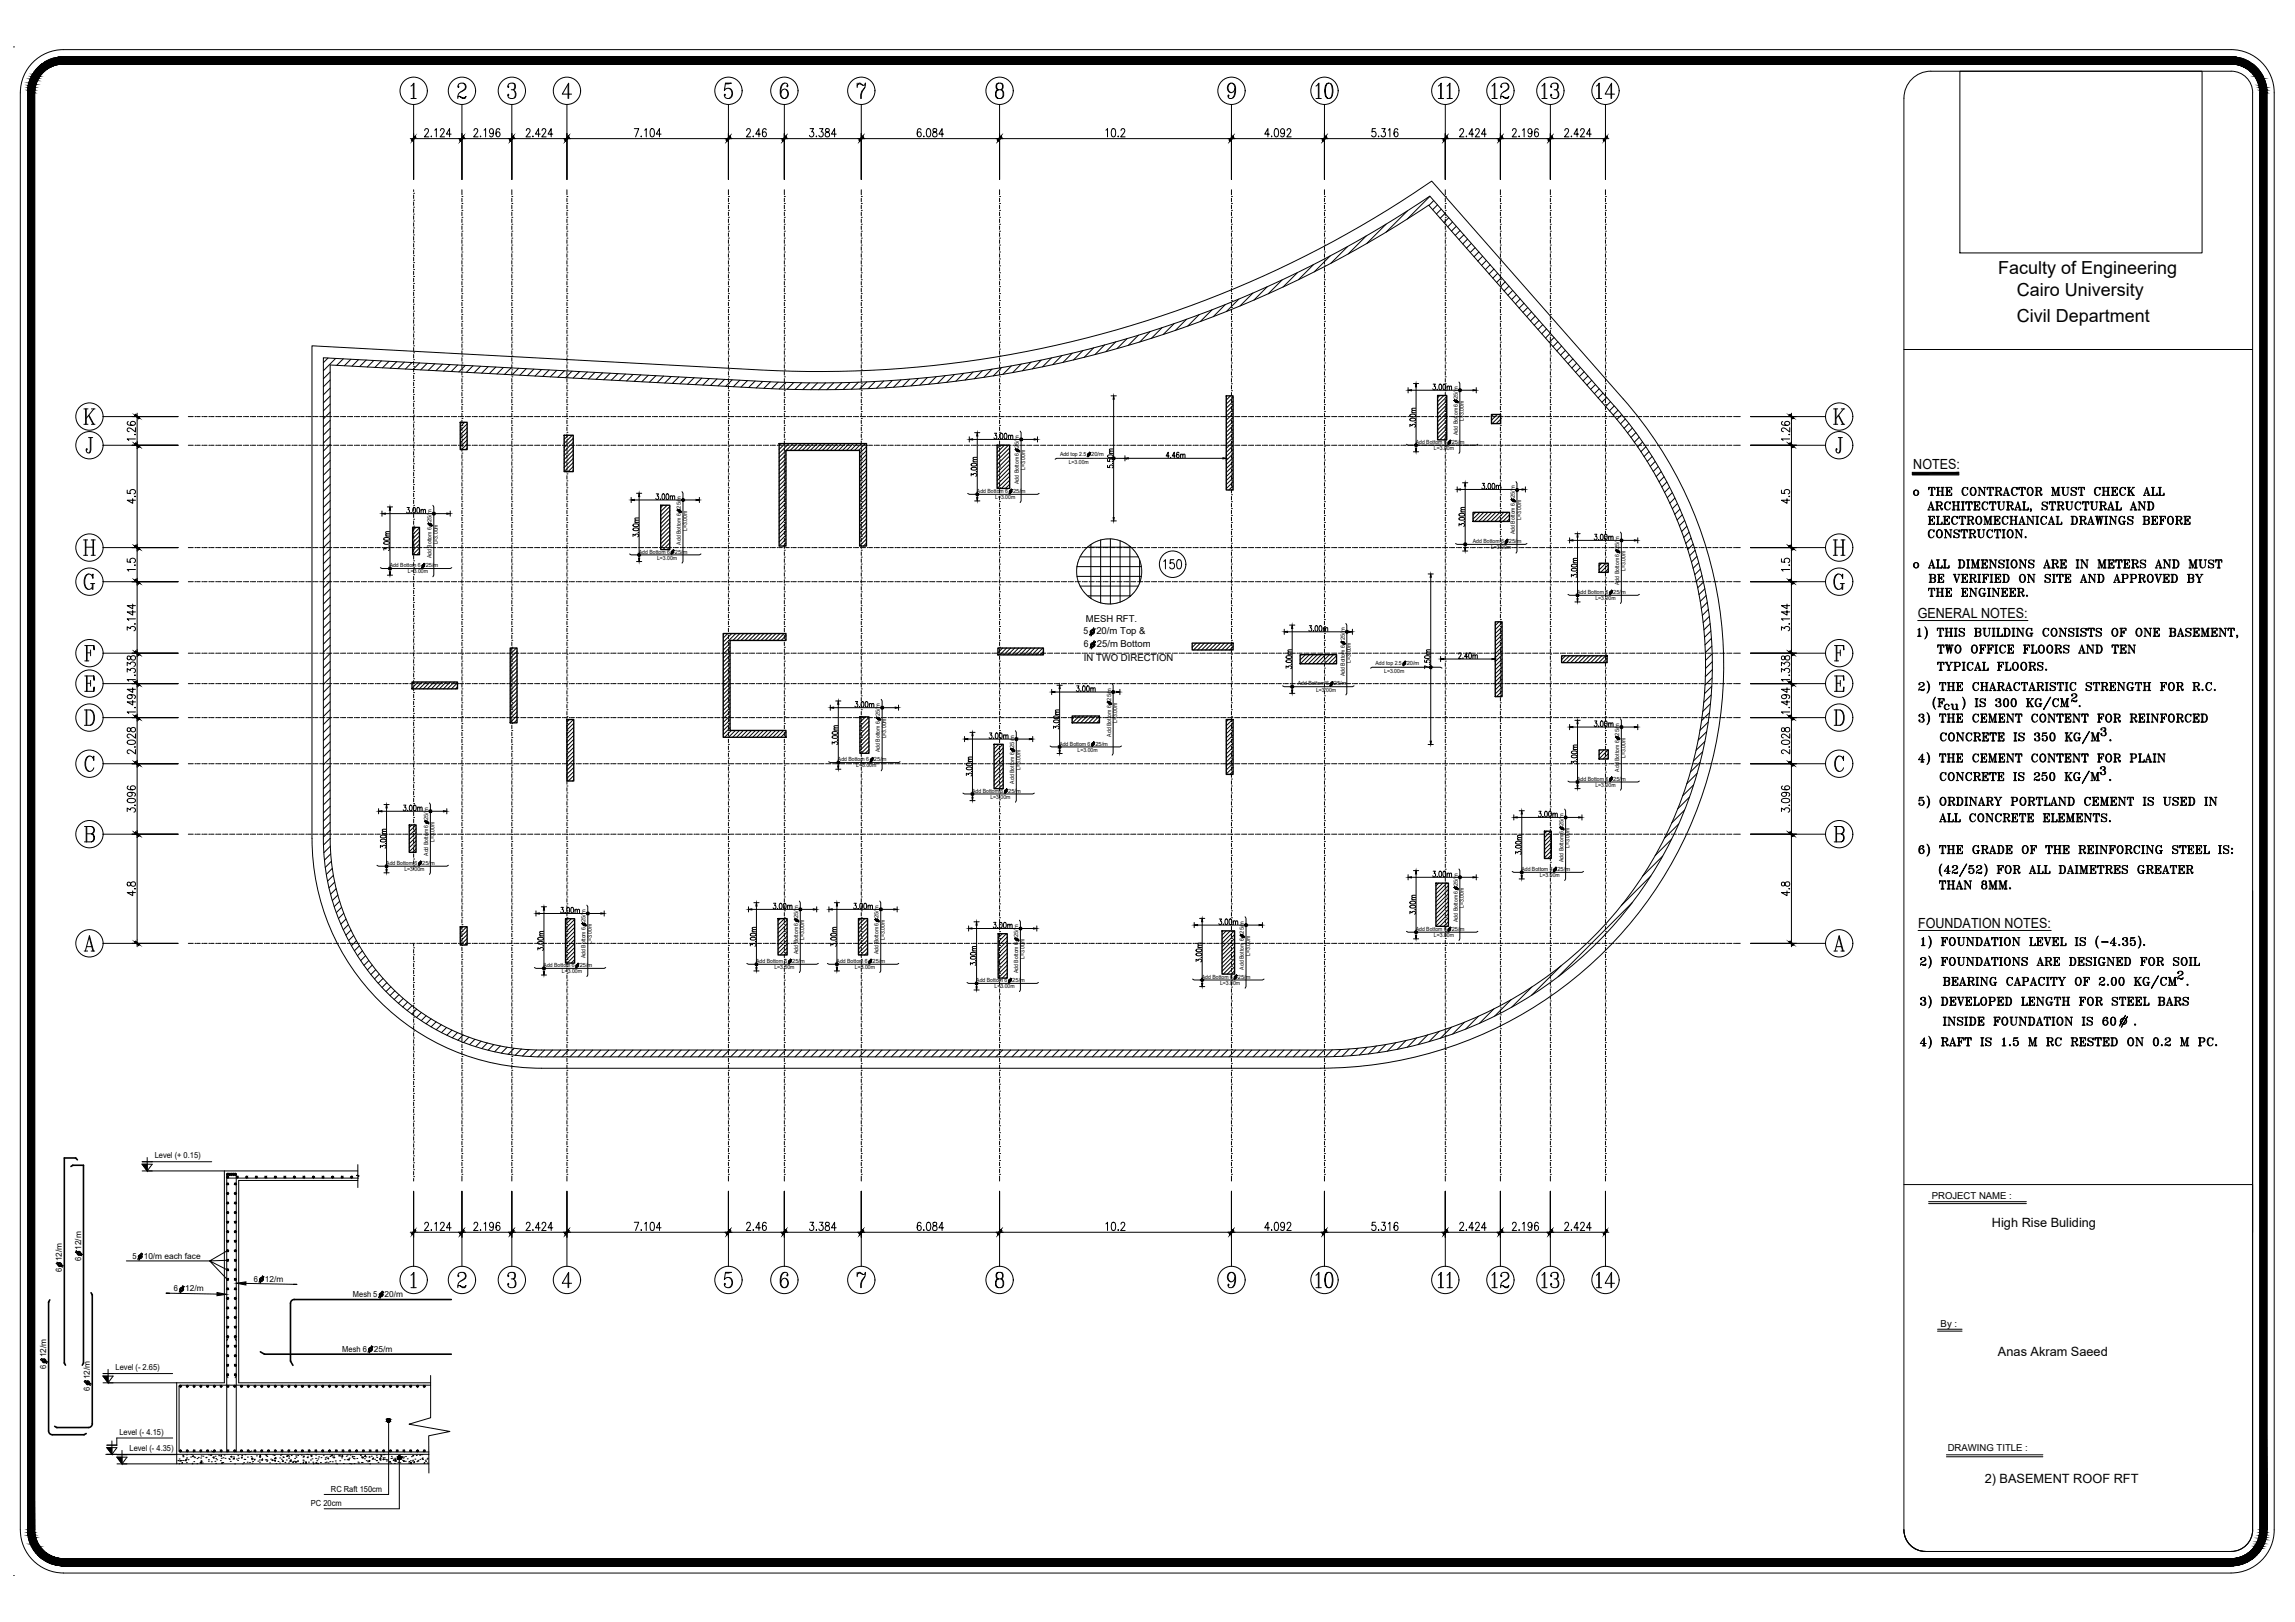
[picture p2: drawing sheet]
<svg xmlns="http://www.w3.org/2000/svg" width="841mm" height="594mm" viewBox="0 0 841 594" stroke-linecap="round" stroke-linejoin="round" font-family="sans-serif">
<defs><g id="words">
<g font-size="9.7">
<text x="481.2" y="37.4">10</text>
<text x="545.4" y="37.4">12</text>
<text x="563.7" y="37.4">13</text>
<text x="583.8" y="37.4">14</text>
<text x="481.2" y="472.7">10</text>
<text x="545.4" y="472.7">12</text>
<text x="563.7" y="472.7">13</text>
<text x="583.8" y="472.7">14</text>
</g>
<g font-size="8.8">
<text x="533" y="37.4" transform="rotate(-90 533 37.4)">11</text>
<text x="533" y="472.7" transform="rotate(-90 533 472.7)">11</text>
</g>
<g font-size="7.9">
<text x="701.7" y="281.2">4) THE CEMENT CONTENT FOR PLAIN</text>
<text x="702" y="297">5) ORDINARY PORTLAND CEMENT IS USED IN</text>
<text x="710.8" y="363">BEARING CAPACITY OF 2.00 KG/CM .</text>
</g>
<g font-size="6.6">
<text x="154.2" y="51.5">2.124</text>
<text x="191.6" y="51.5">2.424</text>
<text x="231.1" y="51.5">7.104</text>
<text x="272.3" y="51.5">2.46</text>
<text x="295.3" y="51.5">3.384</text>
<text x="334.8" y="51.5">6.084</text>
<text x="462.1" y="51.5">4.092</text>
<text x="501.3" y="51.5">5.316</text>
<text x="552.8" y="51.5">2.196</text>
<text x="732.2" y="100.4">Faculty of Engineering</text>
<text x="739.1" y="108.3">Cairo University</text>
<text x="739.1" y="117.8">Civil Department</text>
<text x="705.2" y="188.4">ARCHITECTURAL, STRUCTURAL AND</text>
<text x="425.1" y="209.5">150</text>
<text x="705.6" y="219.8">THE ENGINEER.</text>
<text x="708.7" y="240.6">TWO OFFICE FLOORS AND TEN</text>
<text x="656.9" y="298.8" transform="rotate(-90 656.9 298.8)">3.096</text>
<text x="709.4" y="302.3">ALL CONCRETE ELEMENTS.</text>
<text x="154.2" y="451.9">2.124</text>
<text x="191.6" y="451.9">2.424</text>
<text x="231.1" y="451.9">7.104</text>
<text x="295.3" y="451.9">3.384</text>
<text x="334.8" y="451.9">6.084</text>
<text x="462.1" y="451.9">4.092</text>
<text x="501.3" y="451.9">5.316</text>
<text x="552.8" y="451.9">2.196</text>
</g>
<g font-size="6.2">
<text x="50.4" y="162.6" transform="rotate(-90 50.4 162.6)">1.26</text>
<text x="50.4" y="185.6" transform="rotate(-90 50.4 185.6)">4.5</text>
<text x="699.9" y="182.7">o THE CONTRACTOR MUST CHECK ALL</text>
<text x="699.9" y="209.2">o ALL DIMENSIONS ARE IN METERS AND MUST</text>
<text x="50.4" y="210.3" transform="rotate(-90 50.4 210.3)">1.5</text>
<text x="705.6" y="214.5">BE VERIFIED ON SITE AND APPROVED BY</text>
<text x="50.4" y="232.1" transform="rotate(-90 50.4 232.1)">3.144</text>
<text x="50.4" y="250.8" transform="rotate(-90 50.4 250.8)">1.338</text>
<text x="708.7" y="246.6">TYPICAL FLOORS.</text>
<text x="50.4" y="262.5" transform="rotate(-90 50.4 262.5)">1.494</text>
<text x="50.4" y="277.3" transform="rotate(-90 50.4 277.3)">2.028</text>
<text x="50.4" y="298.8" transform="rotate(-90 50.4 298.8)">3.096</text>
<text x="50.4" y="329.1" transform="rotate(-90 50.4 329.1)">4.8</text>
<text x="709.4" y="326.7">THAN 8MM.</text>
<text x="710.8" y="376.8">INSIDE FOUNDATION IS 60 .</text>
</g>
<g font-size="5.1">
<text x="701.2" y="171.9">NOTES:</text>
<text x="702.8" y="226.2">GENERAL NOTES:</text>
<text x="702.9" y="339.7">FOUNDATION NOTES:</text>
</g>
<g font-size="4.9">
<text x="393.3" y="254.4">3.00m</text>
<text x="711.2" y="261.1">cu</text>
<text x="204.3" y="335.5">3.00m</text>
<text x="445.6" y="339.7">3.00m</text>
<text x="307.3" y="347.8" transform="rotate(-90 307.3 347.8)">3.00m</text>
<text x="358.4" y="354.9" transform="rotate(-90 358.4 354.9)">3.00m</text>
</g>
<g font-size="4.7">
<text x="730" y="449.4">High Rise Buliding</text>
<text x="732.2" y="496.6">Anas Akram Saeed</text>
<text x="727.3" y="543.3">2) BASEMENT ROOF RFT</text>
</g>
<g font-size="3.5">
<text x="397.9" y="227.9">MESH RFT.</text>
<text x="397.1" y="232.4">5</text>
<text x="401.8" y="232.4">20/m Top &amp;</text>
<text x="397.2" y="237.1">6</text>
<text x="401.9" y="237.1">25/m Bottom</text>
<text x="397.2" y="242.2">IN TWO DIRECTION</text>
<text x="707.9" y="439.2">PROJECT NAME :</text>
<text x="711.2" y="485.9">By :</text>
<text x="713.8" y="531.3">DRAWING TITLE :</text>
</g>
<g font-size="3.1">
<text x="56.7" y="424.3">Level (+ 0.15)</text>
<text x="22.7" y="461.9" transform="rotate(-90 22.7 461.9)">12/m</text>
<text x="29.7" y="461.9" transform="rotate(-90 29.7 461.9)">6</text>
<text x="29.7" y="457.7" transform="rotate(-90 29.7 457.7)">12/m</text>
<text x="48.5" y="461">5</text>
<text x="52.7" y="461">10/m each face</text>
<text x="22.7" y="466" transform="rotate(-90 22.7 466)">6</text>
<text x="63.7" y="473">6</text>
<text x="67.9" y="473">12/m</text>
<text x="93" y="469.4">6</text>
<text x="97.1" y="469.4">12/m</text>
<text x="129.3" y="475">Mesh 5</text>
<text x="141" y="475">20/m</text>
<text x="16.9" y="497.2" transform="rotate(-90 16.9 497.2)">12/m</text>
<text x="125.4" y="495">Mesh 6</text>
<text x="137" y="495">25/m</text>
<text x="16.9" y="501.3" transform="rotate(-90 16.9 501.3)">6</text>
<text x="42.4" y="501.8">Level (- 2.65)</text>
<text x="32.9" y="509.3" transform="rotate(-90 32.9 509.3)">6</text>
<text x="32.9" y="505.2" transform="rotate(-90 32.9 505.2)">12/m</text>
<text x="43.8" y="525.6">Level (- 4.15)</text>
<text x="47.5" y="531.6">Level (- 4.35)</text>
<text x="114" y="551.7">PC 20cm</text>
<text x="121.3" y="546.5">RC Raft 150cm</text>
</g>
<g font-size="2.1">
<text x="534.2" y="146.1" transform="rotate(-90 534.2 146.1)">25/m</text>
<text x="536.5" y="154.3" transform="rotate(-90 536.5 154.3)">L=3.00m</text>
<text x="534.2" y="159.3" transform="rotate(-90 534.2 159.3)">Add Bottom 6</text>
<text x="373.4" y="164.1" transform="rotate(-90 373.4 164.1)">25/m</text>
<text x="388.5" y="167">Add top 2.5</text>
<text x="399.9" y="167">20/m</text>
<text x="518.8" y="162.6">Add Bottom 6</text>
<text x="525.5" y="164.8">L=3.00m</text>
<text x="532" y="162.6">25/m</text>
<text x="375.7" y="172.2" transform="rotate(-90 375.7 172.2)">L=3.00m</text>
<text x="391.6" y="169.8">L=3.00m</text>
<text x="373.4" y="177.3" transform="rotate(-90 373.4 177.3)">Add Bottom 6</text>
<text x="358" y="180.6">Add Bottom 6</text>
<text x="364.7" y="182.8">L=3.00m</text>
<text x="371.2" y="180.6">25/m</text>
<text x="555.1" y="182.4" transform="rotate(-90 555.1 182.4)">25/m</text>
<text x="158.2" y="191.3" transform="rotate(-90 158.2 191.3)">25/m</text>
<text x="249.5" y="186.3" transform="rotate(-90 249.5 186.3)">25/m</text>
<text x="557.4" y="190.6" transform="rotate(-90 557.4 190.6)">L=3.00m</text>
<text x="251.8" y="194.4" transform="rotate(-90 251.8 194.4)">L=3.00m</text>
<text x="555.1" y="195.6" transform="rotate(-90 555.1 195.6)">Add Bottom 6</text>
<text x="160.5" y="199.4" transform="rotate(-90 160.5 199.4)">L=3.00m</text>
<text x="234.1" y="202.7">Add Bottom 6</text>
<text x="247.3" y="202.7">25/m</text>
<text x="249.5" y="199.5" transform="rotate(-90 249.5 199.5)">Add Bottom 6</text>
<text x="539.7" y="198.9">Add Bottom 6</text>
<text x="546.4" y="201.2">L=3.00m</text>
<text x="552.9" y="198.9">25/m</text>
<text x="593.4" y="201.1" transform="rotate(-90 593.4 201.1)">25/m</text>
<text x="142.8" y="207.7">Add Bottom 6</text>
<text x="156" y="207.7">25/m</text>
<text x="158.2" y="204.5" transform="rotate(-90 158.2 204.5)">Add Bottom 6</text>
<text x="240.8" y="205">L=3.00m</text>
<text x="595.7" y="209.2" transform="rotate(-90 595.7 209.2)">L=3.00m</text>
<text x="149.5" y="210">L=3.00m</text>
<text x="593.4" y="214.3" transform="rotate(-90 593.4 214.3)">Add Bottom 6</text>
<text x="578" y="217.5">Add Bottom 6</text>
<text x="584.7" y="219.8">L=3.00m</text>
<text x="591.2" y="217.5">25/m</text>
<text x="492.8" y="234.5" transform="rotate(-90 492.8 234.5)">25/m</text>
<text x="495.1" y="242.7" transform="rotate(-90 495.1 242.7)">L=3.00m</text>
<text x="504.1" y="243.5">Add top 2.5</text>
<text x="515.5" y="243.5">20/m</text>
<text x="475.6" y="251">Add Bottom 6</text>
<text x="488.8" y="251">25/m</text>
<text x="492.8" y="247.7" transform="rotate(-90 492.8 247.7)">Add Bottom 6</text>
<text x="507.2" y="246.3">L=3.00m</text>
<text x="407.1" y="256.6" transform="rotate(-90 407.1 256.6)">25/m</text>
<text x="482.3" y="253.3">L=3.00m</text>
<text x="322.5" y="262.3" transform="rotate(-90 322.5 262.3)">25/m</text>
<text x="407.1" y="269.8" transform="rotate(-90 407.1 269.8)">Add Bottom 6</text>
<text x="409.4" y="264.7" transform="rotate(-90 409.4 264.7)">L=3.00m</text>
<text x="593.4" y="269.4" transform="rotate(-90 593.4 269.4)">25/m</text>
<text x="322.5" y="275.5" transform="rotate(-90 322.5 275.5)">Add Bottom 6</text>
<text x="324.7" y="270.5" transform="rotate(-90 324.7 270.5)">L=3.00m</text>
<text x="371.7" y="273.8" transform="rotate(-90 371.7 273.8)">25/m</text>
<text x="388.2" y="273.1">Add Bottom 6</text>
<text x="394.9" y="275.3">L=3.00m</text>
<text x="401.4" y="273.1">25/m</text>
<text x="307.1" y="278.8">Add Bottom 6</text>
<text x="313.8" y="281.1">L=3.00m</text>
<text x="320.3" y="278.8">25/m</text>
<text x="373.9" y="282" transform="rotate(-90 373.9 282)">L=3.00m</text>
<text x="595.7" y="277.6" transform="rotate(-90 595.7 277.6)">L=3.00m</text>
<text x="371.7" y="287.1" transform="rotate(-90 371.7 287.1)">Add Bottom 6</text>
<text x="578" y="285.9">Add Bottom 6</text>
<text x="591.2" y="285.9">25/m</text>
<text x="593.4" y="282.7" transform="rotate(-90 593.4 282.7)">Add Bottom 6</text>
<text x="356.3" y="290.3">Add Bottom 6</text>
<text x="363" y="292.6">L=3.00m</text>
<text x="369.5" y="290.3">25/m</text>
<text x="584.7" y="288.2">L=3.00m</text>
<text x="156.9" y="300.3" transform="rotate(-90 156.9 300.3)">25/m</text>
<text x="572.9" y="302.5" transform="rotate(-90 572.9 302.5)">25/m</text>
<text x="159.2" y="308.4" transform="rotate(-90 159.2 308.4)">L=3.00m</text>
<text x="575.2" y="310.7" transform="rotate(-90 575.2 310.7)">L=3.00m</text>
<text x="141.5" y="316.8">Add Bottom 6</text>
<text x="154.8" y="316.8">25/m</text>
<text x="156.9" y="313.5" transform="rotate(-90 156.9 313.5)">Add Bottom 6</text>
<text x="572.9" y="315.7" transform="rotate(-90 572.9 315.7)">Add Bottom 6</text>
<text x="148.2" y="319">L=3.00m</text>
<text x="557.5" y="319">Add Bottom 6</text>
<text x="564.2" y="321.3">L=3.00m</text>
<text x="570.7" y="319">25/m</text>
<text x="534.2" y="324.5" transform="rotate(-90 534.2 324.5)">25/m</text>
<text x="536.5" y="332.6" transform="rotate(-90 536.5 332.6)">L=3.00m</text>
<text x="214.6" y="337.7" transform="rotate(-90 214.6 337.7)">25/m</text>
<text x="292.5" y="336.2" transform="rotate(-90 292.5 336.2)">25/m</text>
<text x="322" y="336.2" transform="rotate(-90 322 336.2)">25/m</text>
<text x="455.8" y="342" transform="rotate(-90 455.8 342)">25/m</text>
<text x="518.8" y="340.9">Add Bottom 6</text>
<text x="532" y="340.9">25/m</text>
<text x="534.2" y="337.7" transform="rotate(-90 534.2 337.7)">Add Bottom 6</text>
<text x="216.9" y="345.9" transform="rotate(-90 216.9 345.9)">L=3.00m</text>
<text x="294.8" y="344.4" transform="rotate(-90 294.8 344.4)">L=3.00m</text>
<text x="324.3" y="344.4" transform="rotate(-90 324.3 344.4)">L=3.00m</text>
<text x="373.2" y="343.2" transform="rotate(-90 373.2 343.2)">25/m</text>
<text x="525.5" y="343.2">L=3.00m</text>
<text x="214.6" y="350.9" transform="rotate(-90 214.6 350.9)">Add Bottom 6</text>
<text x="277.1" y="352.7">Add Bottom 6</text>
<text x="290.3" y="352.7">25/m</text>
<text x="292.5" y="349.4" transform="rotate(-90 292.5 349.4)">Add Bottom 6</text>
<text x="306.6" y="352.7">Add Bottom 6</text>
<text x="319.8" y="352.7">25/m</text>
<text x="322" y="349.4" transform="rotate(-90 322 349.4)">Add Bottom 6</text>
<text x="375.4" y="351.4" transform="rotate(-90 375.4 351.4)">L=3.00m</text>
<text x="458.1" y="350.1" transform="rotate(-90 458.1 350.1)">L=3.00m</text>
<text x="199.2" y="354.2">Add Bottom 6</text>
<text x="205.9" y="356.5">L=3.00m</text>
<text x="212.4" y="354.2">25/m</text>
<text x="283.8" y="355">L=3.00m</text>
<text x="313.3" y="355">L=3.00m</text>
<text x="357.8" y="359.7">Add Bottom 6</text>
<text x="371" y="359.7">25/m</text>
<text x="373.2" y="356.4" transform="rotate(-90 373.2 356.4)">Add Bottom 6</text>
<text x="440.4" y="358.5">Add Bottom 6</text>
<text x="453.7" y="358.5">25/m</text>
<text x="455.8" y="355.2" transform="rotate(-90 455.8 355.2)">Add Bottom 6</text>
<text x="364.5" y="362">L=3.00m</text>
<text x="447.1" y="360.7">L=3.00m</text>
</g>
</g></defs>
<!-- layer: NOTES-PLANS$0$A-TEXT25 -->
<g fill="none" stroke="#000" stroke-width=".37">
<path d="M706.6 192.1h2.3v-.9l-.2 .9M707.1 194.5l-.3 .6 .3 1.4M707.1 189.1v3M707.1 191.9l-.3 .2M707.1 191.8l-.2 .3M707.2 189.3v2.6M707.3 189.1v3M707.3 191.8l.2 .3M707.3 191.9l.3 .2M707.6 194a1.84 1.84 0 0 0 0 3M708.2 190v1.1zM708.2 190.2l-.3 .3 .3 .3"/>
<path d="M708.6 194.5l.1-.5v.9a1.06 1.06 0 0 0-1.1-.9 1.06 1.06 0 0 0-1 1.1v.7a1.08 1.08 0 0 0 .9 1.2 1.08 1.08 0 0 0 1.2-.7M708.9 191.9l-.7 .2M708.9 191.8l-.4 .3M708.9 191.7l-.3 .4M709.6 192.1h2.1v-.9l-.2 .9M709.9 194.5a1.19 1.19 0 0 1 1.5-.3 1.19 1.19 0 0 1 .4 1.5 1.18 1.18 0 0 1-1.4 1.3 1.18 1.18 0 0 1-.8-1.7zM710 194.5l-.3 .6 .3 1.4M710 189.1v3M710 191.9l-.3 .2M710 191.8l-.1 .3M710.1 189.3v2.6M710.3 189.1v3"/>
<path d="M710.3 191.8l.1 .3M710.3 191.9l.3 .2M710.6 194a1.84 1.84 0 0 0 0 3M710.8 194a1.81 1.81 0 0 1 0 3M711.4 194.5l.3 .6-.3 1.4M711.7 191.9l-.7 .2M711.7 191.8l-.5 .3M711.7 191.7l-.3 .4M712.1 192.1h2.2v-.9l-.1 .9M712.5 189.1v3M712.5 191.9l-.3 .2M712.5 191.8l-.1 .3"/>
<path d="M712.5 194h.7l1.7 2.5M712.5 197h.9M712.7 197h.5M712.7 189.3v2.6M712.7 194l.2 .2M712.8 189.1v3M712.8 191.8l.1 .3M712.8 191.9l.3 .2M713.1 194l1.7 2.5M713.6 190v1.1zM713.6 190.2l-.2 .3 .2 .3M714.3 191.9l-.7 .2"/>
<path d="M714.3 191.8l-.4 .3M714.3 191.7l-.2 .4M714.5 194h.8M714.6 194h.6M714.9 194.2v2.8l-2-3v2.8M715.6 189.5l-.3 .7 .3 1.5M716.2 189.1a1.84 1.84 0 0 0 0 3M716.2 194.9l1.7 1.1M716.3 194.2a.58 .58 0 0 0 .3 .9l.8 .3a.89 .89 0 0 1 .4 1.4 .89 .89 0 0 1-1.4 0l-.4-.7v.9l.2-.5M717.2 189.5l.1-.4v.9a1.06 1.06 0 0 0-1.2-.9 1.06 1.06 0 0 0-.9 1.1v.7a1.08 1.08 0 0 0 .9 1.1 1.08 1.08 0 0 0 1.2-.6M717.9 194.5l.1-.5v.9a.98 .98 0 0 0-1-.9 .98 .98 0 0 0-1 .9l.6 .5 1.1 .4v1M718.6 192.1h1.1"/>
<path d="M718.8 194l-.1 .9v-.9h2.2v.9l-.1-.9M719 189.1v3M719 191.9l-.3 .2M719 191.8l-.2 .3M719 194l-.3 .5M719.1 189.3v2.6M719.1 194l-.4 .3M719.3 189.1v3M719.3 191.8l.1 .3M719.3 191.9l.2 .2M719.3 197h1.1M719.4 194l-.7 .2"/>
<path d="M719.7 194v3M719.7 196.8l-.3 .2M719.7 196.7l-.2 .3M719.8 194.2v2.6M719.9 194v3M719.9 196.7l.2 .3M719.9 196.8l.3 .2M720.2 194l.7 .2M720.5 194l.4 .3M720.6 194l.3 .5M720.8 192.1h1.1M721.2 189.1v3"/>
<path d="M721.2 191.9l-.3 .2M721.2 191.8l-.1 .3M721.3 189.3v2.6M721.5 194h1.7l.5 .3 .2 .6-.3 .4-1.4 .1M721.5 189.1v3M721.5 191.8l.1 .3M721.5 191.9l.3 .2M721.5 197h1.1M721.6 194l.3 .2M721.8 194l.1 .3M721.9 194v3M721.9 196.8l-.3 .2"/>
<path d="M721.9 196.7l-.1 .3M722 190.5l.3 .2 .6 1.4h.3l.1-.6M722 194.2v2.6M722.2 194v3M722.2 196.7l.1 .3M722.2 196.8l.3 .2M722.3 190.7l.6 1h.4M722.3 194l-.1 .3M722.5 194l-.3 .2M722.7 191.5l.5 .4M722.7 195.4l.3 .2 .6 1.4h.3l.1-.6M723 195.6l.6 .9h.4"/>
<path d="M723.2 194l.4 .5-.1 .8-.3 .1M723.5 196.4l.4 .4M723.6 194.3v.8M724.3 189.5a1.18 1.18 0 0 1 1.5-.2 1.18 1.18 0 0 1 .5 1.5 1.18 1.18 0 0 1-1.4 1.2 1.18 1.18 0 0 1-.9-1.6zM724.4 189.5l-.2 .7 .2 1.5M724.6 194h1.1M724.7 194l.3 .2M724.9 194l.1 .3M725 189.1a1.84 1.84 0 0 0 0 3M725 194v2.1a.99 .99 0 0 0 1 .9 .99 .99 0 0 0 1-.9v-1.9M725.1 194.2l.2 2.3M725.3 189.1a1.84 1.84 0 0 1 0 3"/>
<path d="M725.3 194v2.3l.5 .7M725.4 194l-.1 .3M725.6 194l-.3 .2M725.8 189.5l.3 .7-.3 1.5M726.5 194h.9M726.7 194h.5M727 192.1h.8M727.1 192.1h.6M727.4 191.9v-2.8l1 3 .9-3v3M727.5 189.1l.9 2.6M727.7 189.1l.8 2.6M728.5 194.5l-.3 .6 .3 1.4"/>
<path d="M728.9 192.1h1.1M729.1 194a1.81 1.81 0 0 0 0 3M729.3 191.9l-.2 .2M729.3 191.8l-.1 .3M729.5 189.3v2.6M729.6 189.1v3M729.6 191.8l.2 .3M729.6 191.9l.3 .2M730 194.5l.2-.5v.9a1.07 1.07 0 0 0-1.2-.9 1.07 1.07 0 0 0-.9 1.1v.7a1.09 1.09 0 0 0 .9 1.2 1.09 1.09 0 0 0 1.2-.7M730.6 192.1h2.2v-.9l-.1 .9M731 194l-.1 .9v-.9h2.2v.9l-.1-.9M731 189.1v3"/>
<path d="M731 191.9l-.3 .2M731 191.8l-.1 .3M731.2 189.3v2.6M731.2 194l-.3 .5M731.3 189.1v3M731.3 191.8l.1 .3M731.3 191.9l.3 .2M731.3 194l-.4 .3M731.4 197h1.2M731.6 194l-.7 .2M731.9 194v3M731.9 196.8l-.3 .2"/>
<path d="M731.9 196.7l-.2 .3M732 194.2v2.6M732.1 190v1.1zM732.1 190.2l-.2 .3 .2 .3M732.1 194v3M732.1 196.7l.2 .3M732.1 196.8l.3 .2M732.4 194l.7 .2M732.7 194l.4 .3M732.8 191.9l-.7 .2M732.8 191.8l-.4 .3M732.8 191.7l-.2 .4"/>
<path d="M732.8 194l.3 .5M733.7 194h1.1M733.7 197h1.1M733.8 194l.3 .2M734 194l.1 .3M734.1 189.5l-.3 .7 .3 1.5M734.1 194v3M734.1 196.8l-.3 .2M734.1 196.7l-.1 .3M734.3 194.2v2.6M734.4 194v3M734.4 196.7l.1 .3"/>
<path d="M734.4 196.8l.3 .2M734.5 194l-.1 .3M734.7 189.1a1.81 1.81 0 0 0 0 3M734.7 194l-.3 .2M735.7 189.5l.1-.4v.9a1.07 1.07 0 0 0-1.2-.9 1.07 1.07 0 0 0-.9 1.1v.7a1.09 1.09 0 0 0 .9 1.1 1.09 1.09 0 0 0 1.2-.6M735.8 194.5a1.18 1.18 0 0 1 1.5-.3 1.18 1.18 0 0 1 .5 1.5 1.18 1.18 0 0 1-1.4 1.3 1.18 1.18 0 0 1-.9-1.7zM735.9 194.5l-.2 .6 .2 1.4M736.5 194a1.84 1.84 0 0 0 0 3M736.5 192.1h1.1M736.8 194a1.84 1.84 0 0 1 0 3M736.9 191.8l-.1 .3M736.9 189.1v3"/>
<path d="M736.9 191.9l-.3 .2M737.1 189.3v2.6M737.2 189.1v3M737.2 191.8l.1 .3M737.2 191.9l.3 .2M737.3 194.5l.3 .6-.3 1.4M738.2 192.1h1.1M738.4 194h.7l1.7 2.5M738.4 197h.9M738.6 197h.5M738.6 191.8l-.2 .3M738.6 189.1v3"/>
<path d="M738.6 191.9l-.3 .2M738.6 194l.3 .2M738.7 189.3v2.6M738.9 189.1v3M738.9 191.8l.1 .3M738.9 191.9l.2 .2M739 194l1.7 2.5M739.7 192.1h.9M739.9 192.1h.4M740 191.9l1-2.8 1 3M740.3 191.2h1.2M740.4 194h.9"/>
<path d="M740.6 194h.5M740.8 194.2v2.8l-1.9-3v2.8M740.8 189.5l.9 2.6M741 189.5l.8 2.6M741.3 192.1h.9M741.7 191.9l-.3 .2M741.7 191.8l-.2 .3M741.8 191.8l.3 .3M742.2 196.5l.3 .2-.1 .3-.3-.2zM742.2 196.7l.2 .1zM742.7 192.1h.8M742.8 192.1h.6"/>
<path d="M743.2 189.1l1.7 2.6M743.4 189.1l1.7 2.6M745.1 189.3v2.8l-2-3v2.8M746 192.1h1.1M746.4 189.1v3M746.4 191.9l-.2 .2M746.4 191.8l-.1 .3M746.6 189.3v2.6M746.7 189.1v3M746.7 191.8l.2 .3M746.7 191.9l.3 .2M748.3 189.5l-.3 .7 .3 1.5"/>
<path d="M748.8 189.1a1.81 1.81 0 0 0 0 3M749.8 189.5l.2-.4v.9a1.07 1.07 0 0 0-1.2-.9 1.07 1.07 0 0 0-1 1.1v.7a1.09 1.09 0 0 0 .9 1.1 1.09 1.09 0 0 0 1.3-.6M750.5 192.1h.9M750.7 192.1h.4M750.8 191.9l1-2.8 1 3M751.1 191.2h1.2M751.6 189.5l.9 2.6M751.8 189.5l.8 2.6M752.1 192.1h.9M752.5 191.8l-.2 .3M752.5 191.9l-.3 .2M752.6 191.8l.3 .3"/>
<path d="M753.5 192.1h2.1v-.9l-.2 .9M753.9 189.1v3M753.9 191.9l-.3 .2M753.9 191.8l-.2 .3M754 189.3v2.6M754.2 189.1v3M754.2 191.8l.1 .3M754.2 191.9l.2 .2M755.6 191.9l-.7 .2M755.6 191.8l-.5 .3M755.6 191.7l-.3 .4M758.9 189.1h1.4a1.57 1.57 0 0 1 1 1.5 1.57 1.57 0 0 1-1 1.5h-1.4"/>
<path d="M759.3 189.1v3M759.3 191.9l-.2 .2M759.3 191.8l-.1 .3M759.5 189.3v2.6M759.6 189.1v3M759.6 191.8l.2 .3M759.6 191.9l.3 .2M760.3 189.1a1.84 1.84 0 0 1 0 3M760.9 189.5l.3 .7-.3 1.5M762 192.1h1.1M762.4 189.1v3M762.4 191.9l-.2 .2"/>
<path d="M762.4 191.8l-.1 .3M762.6 189.3v2.6M762.7 189.1v3M762.7 191.8l.2 .3M762.7 191.9l.3 .2M763.3 190.5l.8 1.6h.3l.1-.6M763.6 190.7l.5 1h.4M764 191.5l.4 .4M764.9 192.1h.9M765.1 192.1h.4M765.2 191.9l1-2.8 1 3M765.5 191.2h1.3"/>
<path d="M766.1 189.5l.8 2.6M766.2 189.5l.9 2.6M766.5 192.1h1M766.9 191.9l-.3 .2M766.9 191.8l-.1 .3M767.1 191.8l.2 .3M768.2 189.1l.5 3-.4-3M768.5 189.1l.4 2.3 .4-2.3 .6 3-.5-3M768.9 191.4l-.2 .7M769.6 189.1l.4 2.3 .4-2.1M770 191.4l-.1 .7M771.3 192.1h1.1"/>
<path d="M771.7 189.1v3M771.7 191.9l-.3 .2M771.7 191.8l-.1 .3M771.8 189.3v2.6M772 189.1v3M772 191.8l.1 .3M772 191.9l.3 .2M773 192.1h.8M773.1 192.1h.5M773.5 189.1l1.7 2.6M773.6 189.1l1.7 2.6M775.3 189.3v2.8l-1.9-3v2.8"/>
<path d="M776.9 189.5l-.3 .7 .3 1.5M777.4 189.1a1.84 1.84 0 0 0 0 3M777.9 190.9h1.1M778 190.9l.3 .2M778.1 190.9l.2 .3M778.3 190.9l-.2 1M778.4 189.5l.2-.4v.9a1.07 1.07 0 0 0-1.2-.9 1.07 1.07 0 0 0-1 1.1 1.37 1.37 0 0 0 .4 1.6 1.37 1.37 0 0 0 1.6 .1l.2 .2v-1.2M778.4 191.1v.7M778.7 190.9l-.1 .3M778.8 190.9l-.2 .2M779.8 190l1.7 1.1M780 189.3a.58 .58 0 0 0 .2 .9l.9 .3a.87 .87 0 0 1 .4 1.3 .87 .87 0 0 1-1.4 .1l-.4-.7v.9l.1-.4"/>
<path d="M781.5 189.5l.1-.4v.9a.99 .99 0 0 0-.9-.9 .99 .99 0 0 0-1 .9l.5 .5 1.2 .4v1M785.3 192.1l2.1-.2 .3-.8-.7-.6 .4 .4v.8l-.4 .4M785.7 189.1v3M785.7 191.9l-.3 .2M785.7 191.8l-.1 .3M785.8 189.3v2.6M786 189.1v3M786 191.8l.1 .3M786 191.9l.3 .2M787.4 190.8v1M788.4 192.1h2.2v-.9l-.1 .9M788.8 189.1v3"/>
<path d="M788.8 191.9l-.3 .2M788.8 191.8l-.1 .3M788.9 189.3v2.6M789.1 189.1v3M789.1 191.8l.1 .3M789.1 191.9l.3 .2M789.9 190v1.1zM789.9 190.2l-.3 .3 .3 .3M790.6 191.9l-.7 .2M790.6 191.8l-.4 .3M790.6 191.7l-.3 .4M791.3 189.1h2.3v.9l-.2-.9"/>
<path d="M791.3 192.1h1.1M791.7 189.1v3M791.7 191.9l-.3 .2M791.7 191.8l-.1 .3M791.9 189.3v2.6M792 189.1v3M792 190.5h.8M792 191.8l.1 .3M792 191.9l.3 .2M792.8 190v1.1zM792.8 190.2l-.2 .3 .2 .3M792.8 190.4l-.5 .1 .5 .2"/>
<path d="M792.8 189.1l.8 .2M793.1 189.1l.5 .3M793.3 189.1l.3 .4M794.5 189.5a1.19 1.19 0 0 1 1.6-.2 1.19 1.19 0 0 1 .4 1.5 1.18 1.18 0 0 1-1.4 1.2 1.18 1.18 0 0 1-.8-1.6zM794.7 189.5l-.3 .7 .3 1.5M795.2 189.1a1.84 1.84 0 0 0 0 3M795.5 189.1a1.84 1.84 0 0 1 0 3M796.1 189.5l.3 .7-.3 1.5M797.2 189.1h1.7l.6 .3 .1 .6-.3 .4-1.4 .1M797.2 192.1h1.1M797.3 189.1l.3 .2M797.5 189.1l.1 .3"/>
<path d="M797.6 189.1v3M797.6 191.9l-.3 .2M797.6 191.8l-.1 .3M797.8 189.3v2.6M797.9 189.1v3M797.9 191.8l.2 .3M797.9 191.9l.3 .2M798.1 189.1l-.2 .3M798.2 189.1l-.3 .2M798.5 190.5l.3 .2 .5 1.4h.3l.1-.6M798.8 190.7l.5 1h.4M798.9 189.1l.4 .4v.6l-.4 .4"/>
<path d="M799.2 191.5l.4 .4M799.3 189.4v.8M800.3 189.1h2.2v.9l-.1-.9M800.3 192.1h2.2v-.9l-.1 .9M800.4 189.1l.3 .2M800.6 189.1l.1 .3M800.7 189.1v3M800.7 191.9l-.3 .2M800.7 191.8l-.1 .3M800.8 189.3v2.6M801 190.5h.8M801 189.1v3"/>
<path d="M801 191.8l.1 .3M801 191.9l.3 .2M801.1 189.1l-.1 .3M801.3 189.1l-.3 .2M801.8 190v1.1zM801.8 190.2l-.3 .3 .3 .3M801.8 190.4l-.5 .1 .5 .2M801.8 189.1l.7 .2M802.1 189.1l.4 .3M802.2 189.1l.3 .4M802.5 191.9l-.7 .2M802.5 191.8l-.4 .3"/>
<path d="M802.5 191.7l-.3 .4M702.7 233.1h1.4M702.8 230.7l.7-.6v3M703.2 230.4v2.7M703.2 232.9l-.3 .2M703.2 232.8l-.1 .3M703.4 230.4v2.5M703.5 232.8l.2 .3M703.5 232.9l.3 .2M705.3 229.5a3 3 0 0 1 0 4.5M705.6 229.8l.4 1.6-.4 2.4M705.9 230.4l.3 1-.3 1.8"/>
<path d="M710.1 230.1l-.1 .9v-.9h2.2v.9l-.1-.9M710.2 230.1l-.2 .4M710.4 230.1l-.4 .3M710.7 230.1l-.7 .2M710.9 230.1v3M710.9 232.9l-.2 .2M710.9 232.8l-.1 .3M711.1 230.3v2.6M711.2 230.1v3M711.2 232.8l.2 .3M711.2 232.9l.3 .2M711.5 230.1l.7 .2"/>
<path d="M711.8 230.1l.4 .3M711.9 230.1l.3 .4M712.8 230.1h1.1M712.9 230.1l.3 .2M713 230.1l.2 .3M713.2 230.1v3M713.2 232.9l-.3 .2M713.2 232.8l-.2 .3M713.3 230.3v2.6M713.5 230.1v3M713.5 231.5h1.4M713.5 232.8l.1 .3"/>
<path d="M713.5 232.9l.2 .2M713.6 230.1l-.1 .3M713.7 230.1l-.2 .2M714.4 230.1h1.2M714.6 230.1l.3 .2M714.7 230.1l.2 .3M714.9 230.1v3M714.9 232.9l-.3 .2M714.9 232.8l-.2 .3M715 230.3v2.6M715.1 230.1v3M715.1 232.8l.2 .3"/>
<path d="M715.1 232.9l.3 .2M715.3 230.1l-.2 .3M715.4 230.1l-.3 .2M716.1 230.1h1.1M716.3 230.1l.2 .2M716.4 230.1l.1 .3M716.5 230.1v3M716.5 232.9l-.2 .2M716.5 232.8l-.1 .3M716.7 230.3v2.6M716.8 230.1v3M716.8 232.8l.2 .3"/>
<path d="M716.8 232.9l.3 .2M717 230.1l-.2 .3M717.1 230.1l-.3 .2M718.1 231l1.7 1.1M718.2 230.3a.6 .6 0 0 0 .3 .9l.8 .3a.92 .92 0 0 1 .3 1.5 .92 .92 0 0 1-1.5-.4l-.2-.4v.9l.2-.5M719.8 230.5l.1-.4v.9a.99 .99 0 0 0-1-.9 .99 .99 0 0 0-1 .9l.6 .5 1.1 .4v1M723.5 230.1l2.2 .2 .2 .7-.7 .5M723.7 230.1l.3 .2M723.8 230.1l.2 .3M724 230.1v3M724 232.9l-.3 .2M724 232.8l-.2 .3"/>
<path d="M724.1 230.3v2.6M724.2 230.1v3M724.2 232.8l.2 .3M724.2 232.9l.3 .2M724.4 230.1l-.2 .3M724.5 230.1l-.3 .2M725.2 230.1l.5 .4-.2 .9-1.3 .1M725.2 231.5a.77 .77 0 0 1 .8 .8 .77 .77 0 0 1-.8 .8h-1.7M725.2 231.5l.5 .4v.7l-.5 .5M725.7 230.4v.8M725.7 231.8v1M726.6 230.1h1.2"/>
<path d="M726.8 230.1l.3 .2M726.9 230.1l.2 .3M727.1 230.1v2.1a.99 .99 0 0 0 .9 .9 .99 .99 0 0 0 1-.9v-1.9M727.2 230.3l.1 2.3M727.3 230.1v2.3l.6 .7M727.5 230.1l-.2 .3M727.6 230.1l-.3 .2M728.6 230.1h.8M728.7 230.1h.6M730 230.1h1.1M730.2 230.1l.2 .2M730.3 230.1l.1 .3"/>
<path d="M730.4 230.1v3M730.4 232.9l-.2 .2M730.4 232.8l-.1 .3M730.6 230.3v2.6M730.7 230.1v3M730.7 232.8l.1 .3M730.7 232.9l.3 .2M730.8 230.1l-.1 .3M731 230.1l-.3 .2M731.7 233.1h2.1v-.9l-.2 .9M731.7 230.1h1.1M731.8 230.1l.3 .2"/>
<path d="M732 230.1l.1 .3M732.1 230.1v3M732.1 232.9l-.3 .2M732.1 232.8l-.1 .3M732.2 230.3v2.6M732.4 230.1v3M732.4 232.8l.1 .3M732.4 232.9l.3 .2M732.5 230.1l-.1 .3M732.7 230.1l-.3 .2M733.8 232.9l-.7 .2M733.8 232.8l-.4 .3"/>
<path d="M733.8 232.6l-.3 .5M734.2 230.1h1.4a1.57 1.57 0 0 1 1 1.5 1.57 1.57 0 0 1-1 1.5h-1.4M734.3 230.1l.3 .2M734.5 230.1l.1 .3M734.6 232.8l-.1 .3M734.6 230.1v3M734.6 232.9l-.3 .2M734.8 230.3v2.6M734.9 230.1v3M734.9 232.8l.1 .3M734.9 232.9l.3 .2M735 230.1l-.1 .3"/>
<path d="M735.2 230.1l-.3 .2M735.6 230.1a1.84 1.84 0 0 1 0 3M736.2 230.5l.3 .7-.3 1.4M737.3 230.1h1.1M737.4 230.1l.3 .2M737.6 230.1l.1 .3M737.7 230.1v3M737.7 232.9l-.3 .2M737.7 232.8l-.1 .3M737.9 230.3v2.6M738 230.1v3M738 232.8l.1 .3"/>
<path d="M738 232.9l.3 .2M738.1 230.1l-.1 .3M738.3 230.1l-.3 .2M739 230.1h.7l1.6 2.5M739.1 233.1h.6M739.1 230.1l.3 .2M739.5 230.1l1.7 2.5M740.9 230.1h.9M741.1 230.1h.5M741.3 230.3v2.8l-1.9-3v2.8M742.9 230.5l-.3 .7 .3 1.4M743.5 230.1a1.84 1.84 0 0 0 0 3"/>
<path d="M743.9 231.9h1.1M744 231.9l.3 .2M744.2 231.9l.1 .3M744.3 231.9l-.1 1M744.4 230.5l.2-.4v.9a1.07 1.07 0 0 0-1.2-.9 1.07 1.07 0 0 0-.9 1.1 1.36 1.36 0 0 0 .4 1.6 1.36 1.36 0 0 0 1.5 .1l.2 .2v-1.2M744.4 232.1v.7M744.7 231.9l-.1 .3M744.9 231.9l-.3 .2M749.1 230.5l-.3 .7 .3 1.4M749.6 230.1a1.84 1.84 0 0 0 0 3M750.6 230.5l.1-.4v.9a1.06 1.06 0 0 0-1.1-.9 1.06 1.06 0 0 0-.9 1.1v.7a1.08 1.08 0 0 0 .8 1.1 1.08 1.08 0 0 0 1.2-.6M751.9 230.5a1.18 1.18 0 0 1 1.5-.2 1.18 1.18 0 0 1 .4 1.5 1.18 1.18 0 0 1-1.3 1.2 1.18 1.18 0 0 1-.9-1.6z"/>
<path d="M752 230.5l-.3 .7 .3 1.4M752.6 230.1a1.84 1.84 0 0 0 0 3M752.9 230.1a1.84 1.84 0 0 1 0 3M753.4 230.5l.3 .7-.3 1.4M754.5 230.1h.7l1.7 2.5M754.7 233.1h.5M754.7 230.1l.3 .2M755.1 230.1l1.7 2.5M756.5 230.1h.9M756.6 230.1h.6M756.9 230.3v2.8l-1.9-3v2.8M758.2 231l1.7 1.1"/>
<path d="M758.3 230.3a.58 .58 0 0 0 .3 .9l.8 .3a.87 .87 0 0 1 .4 1.3 .87 .87 0 0 1-1.3 .1l-.5-.7v.9l.2-.5M759.9 230.5l.1-.4v.9a.98 .98 0 0 0-1-.9 .98 .98 0 0 0-1 .9l.6 .5 1.1 .4v1M760.7 230.1h1.1M760.8 230.1l.3 .2M761 230.1l.1 .3M761.1 230.1v3M761.1 232.9l-.3 .2M761.1 232.8l-.1 .3M761.3 230.3v2.6M761.4 230.1v3M761.4 232.8l.1 .3M761.4 232.9l.3 .2"/>
<path d="M761.5 230.1l-.1 .3M761.7 230.1l-.3 .2M762.7 231l1.7 1.1M762.8 230.3a.58 .58 0 0 0 .3 .9l.8 .3a.87 .87 0 0 1 .4 1.3 .87 .87 0 0 1-1.3 .1l-.5-.7v.9l.2-.5M764.4 230.5l.1-.4v.9a.98 .98 0 0 0-1-.9 .98 .98 0 0 0-1 .9l.6 .5 1.1 .4v1M765.3 230.1l-.1 .9v-.9h2.2v.9l-.1-.9M765.5 230.1l-.3 .4M765.6 230.1l-.4 .3M765.9 230.1l-.7 .2M766.2 230.1v3M766.2 232.9l-.3 .2M766.2 232.8l-.2 .3"/>
<path d="M766.3 230.3v2.6M766.5 230.1v3M766.5 232.8l.1 .3M766.5 232.9l.2 .2M766.7 230.1l.7 .2M767 230.1l.4 .3M767.2 230.1l.2 .4M768.3 231l1.7 1.1M768.4 230.3a.58 .58 0 0 0 .3 .9l.8 .3a.88 .88 0 0 1 .4 1.3 .88 .88 0 0 1-1.4 .1l-.4-.7v.9l.2-.5M770 230.5l.1-.4v.9a.98 .98 0 0 0-1-.9 .98 .98 0 0 0-1 .9l.6 .5 1.1 .4v1M774.2 230.5a1.18 1.18 0 0 1 1.5-.2 1.18 1.18 0 0 1 .4 1.5 1.18 1.18 0 0 1-1.4 1.2 1.18 1.18 0 0 1-.8-1.6zM774.3 230.5l-.3 .7 .3 1.4"/>
<path d="M774.9 230.1a1.81 1.81 0 0 0 0 3M775.2 230.1a1.84 1.84 0 0 1 0 3M775.7 230.5l.3 .7-.3 1.4M776.8 230.1h2.3v.9l-.2-.9M777 230.1l.2 .2M777.1 230.1l.1 .3M777.2 230.1v3M777.2 232.9l-.2 .2M777.2 232.8l-.1 .3M777.4 230.3v2.6M777.5 231.5h.9M777.5 230.1v3"/>
<path d="M777.5 232.8l.2 .3M777.5 232.9l.3 .2M777.7 230.1l-.2 .3M777.8 230.1l-.3 .2M778.4 231v1.1zM778.4 231.2l-.3 .3 .3 .3M778.4 231.4l-.6 .1 .6 .2M778.4 230.1l.7 .2M778.6 230.1l.5 .3M778.8 230.1l.3 .4M783.1 230.5l-.2 .7 .2 1.4M783.3 230.3a1.44 1.44 0 0 1 1.8 1 1.44 1.44 0 0 1-1.1 1.8 1.54 1.54 0 0 1-1.3-1.2 1.54 1.54 0 0 1 .6-1.6z"/>
<path d="M783.7 230.1a1.84 1.84 0 0 0 0 3M784 230.1a1.84 1.84 0 0 1 0 3M784.5 230.5l.3 .7-.3 1.4M785.7 233.1h.8M785.7 230.1h.7l1.6 2.5M785.8 233.1h.6M785.8 230.1l.3 .2M786.2 230.1l1.7 2.5M787.6 230.1h.9M787.8 230.1h.5M788 230.3v2.8l-1.9-3v2.8M789 230.1h2.3v.9l-.2-.9"/>
<path d="M789 233.1h2.3v-.9l-.2 .9M789.2 230.1l.2 .2M789.3 230.1l.1 .3M789.4 230.1v3M789.4 232.9l-.2 .2M789.4 232.8l-.1 .3M789.6 230.3v2.6M789.7 231.5h.9M789.7 230.1v3M789.7 232.8l.2 .3M789.7 232.9l.3 .2M789.9 230.1l-.2 .3"/>
<path d="M790 230.1l-.3 .2M790.6 231v1.1zM790.6 231.2l-.3 .3 .3 .3M790.6 231.4l-.6 .1 .6 .2M790.6 230.1l.7 .2M790.9 230.1l.4 .3M791 230.1l.3 .4M791.3 232.9l-.7 .2M791.3 232.8l-.4 .3M791.3 232.6l-.3 .5M794.9 230.1l2.1 .2 .3 .7-.7 .5M795 230.1l.3 .2"/>
<path d="M795.2 230.1l.1 .3M795.3 230.1v3M795.3 232.9l-.3 .2M795.3 232.8l-.1 .3M795.5 230.3v2.6M795.6 230.1v3M795.6 232.8l.1 .3M795.6 232.9l.3 .2M795.7 230.1l-.1 .3M795.9 230.1l-.3 .2M796.6 230.1l.4 .4-.1 .9-1.3 .1M796.6 231.5l.6 .3v1l-.6 .3h-1.7"/>
<path d="M796.6 231.5l.4 .4v.7l-.4 .5M797 230.4v.8M797 231.8v1M797.9 233.1h.8M798 233.1h.4M798.1 232.9l1-2.8 1 3M798.4 232.2h1.3M799 230.5l.8 2.6M799.1 230.5l.9 2.6M799.4 233.1h1M799.8 232.9l-.3 .2M799.8 232.8l-.1 .3"/>
<path d="M800 232.8l.2 .3M801.1 231l1.7 1.1M801.2 230.3a.58 .58 0 0 0 .3 .9l.9 .3a.88 .88 0 0 1 .3 1.3 .88 .88 0 0 1-1.3 .1l-.4-.7v.9l.1-.5M802.8 230.5l.1-.4v.9a.98 .98 0 0 0-1-.9 .98 .98 0 0 0-.9 .9l.5 .5 1.1 .4v1M803.6 230.1h2.2v.9l-.1-.9M803.6 233.1h2.2v-.9l-.1 .9M803.7 230.1l.3 .2M803.9 230.1l.1 .3M804 230.1v3M804 232.9l-.3 .2M804 232.8l-.1 .3M804.2 230.3v2.6"/>
<path d="M804.3 230.1v3M804.3 231.5h.8M804.3 232.8l.1 .3M804.3 232.9l.3 .2M804.4 230.1l-.1 .3M804.6 230.1l-.3 .2M805.1 231v1.1zM805.1 231.2l-.2 .3 .2 .3M805.1 231.4l-.5 .1 .5 .2M805.1 230.1l.7 .2M805.4 230.1l.4 .3M805.6 230.1l.2 .4"/>
<path d="M805.8 232.9l-.7 .2M805.8 232.8l-.4 .3M805.8 232.6l-.2 .5M806.6 233.1h.8M806.6 230.1h.7l.8 2.5M806.7 233.1h.6M806.7 230.1l.3 .2M807 232.9v-2.8l1 3 .9-3v3M807.1 230.1l.9 2.5M808.5 233.1h1.1M808.9 230.1h.7M808.9 232.9l-.2 .2"/>
<path d="M808.9 232.8l-.1 .3M809.1 230.3v2.6M809.2 230.1v3M809.2 232.8l.2 .3M809.2 232.9l.3 .2M809.4 230.1l-.2 .3M809.5 230.1l-.3 .2M810.2 230.1h2.2v.9l-.1-.9M810.2 233.1h2.2v-.9l-.1 .9M810.3 230.1l.3 .2M810.5 230.1l.1 .3M810.6 230.1v3"/>
<path d="M810.6 232.9l-.3 .2M810.6 232.8l-.1 .3M810.8 230.3v2.6M810.9 231.5h.8M810.9 230.1v3M810.9 232.8l.2 .3M810.9 232.9l.3 .2M811.1 230.1l-.2 .3M811.2 230.1l-.3 .2M811.7 231v1.1zM811.7 231.2l-.2 .3 .2 .3M811.7 231.4l-.5 .1 .5 .2"/>
<path d="M811.7 230.1l.7 .2M812 230.1l.4 .3M812.2 230.1l.2 .4M812.4 232.9l-.7 .2M812.4 232.8l-.4 .3M812.4 232.6l-.2 .5M813.1 233.1h.9M813.1 230.1h.7l1.7 2.5M813.3 233.1h.5M813.3 230.1l.3 .2M813.7 230.1l1.7 2.5M815.1 230.1h.8"/>
<path d="M815.2 230.1h.6M815.5 230.3v2.8l-1.9-3v2.8M816.6 230.1l-.1 .9v-.9h2.3v.9l-.2-.9M816.8 230.1l-.3 .4M816.9 230.1l-.4 .3M817.1 233.1h1.1M817.2 230.1l-.7 .2M817.5 230.1v3M817.5 232.9l-.3 .2M817.5 232.8l-.1 .3M817.6 230.3v2.6M817.8 230.1v3"/>
<path d="M817.8 232.8l.1 .3M817.8 232.9l.3 .2M818.1 230.1l.7 .2M818.3 230.1l.5 .3M818.5 230.1l.3 .4M819.7 232.8l.2 .1zM819.9 233.5l.1-.6-.3 .2v-.5l.3 .2v.4l-.4 .4M819.9 233.1l.1 .1M703.3 250.5l.2 .2zM703.3 250.4l.3 .3h-.4a1.01 1.01 0 0 1 1-.7 1.01 1.01 0 0 1 1 .8l-.6 .6a1.45 1.45 0 0 0-1.4 1.5M704.5 250l.2 .1a.87 .87 0 0 1-.2 1.3l-.6 .3M704.9 250.3v.8"/>
<path d="M705.2 252.5l-2 .1M705.2 252.2l-.3 .7-1.3-.4 .7 .3 .7-.2M706.1 249.4a3 3 0 0 1 0 4.5M706.4 249.7l.4 1.5-.4 2.4M706.7 250.3l.3 .9-.3 1.9M708.8 256.2l-.3 1 .3 1.8M709 255.6l-.4 1.6 .4 2.3M709.3 255.3a3 3 0 0 0 0 4.5M710.9 250l-.1 .8v-.8h2.2v.8l-.1-.8M711 250l-.2 .4M711.2 250l-.4 .3M711.3 252.9h1.1"/>
<path d="M711.5 250l-.7 .1M711.7 250v2.9M711.7 252.8l-.2 .1M711.7 252.6l-.1 .3M711.9 250.1v2.7M712 250v2.9M712 252.6l.2 .3M712 252.8l.3 .1M712.3 250l.7 .1M712.6 250l.4 .3M712.7 250l.3 .4M713.6 252.9h1.1"/>
<path d="M713.6 250h1.1M713.7 250l.3 .1M713.8 250l.2 .3M714 250v2.9M714 252.8l-.3 .1M714 252.6l-.2 .3M714.1 250.1v2.7M714.3 250v2.9M714.3 251.4h1.4M714.3 252.6l.1 .3M714.3 252.8l.3 .1M714.4 250l-.1 .3"/>
<path d="M714.6 250l-.3 .1M715.2 252.9h1.2M715.2 250h1.2M715.4 250l.3 .1M715.5 250l.2 .3M715.7 250v2.9M715.7 252.8l-.3 .1M715.7 252.6l-.2 .3M715.8 250.1v2.7M715.9 250v2.9M715.9 252.6l.2 .3M715.9 252.8l.3 .1"/>
<path d="M716.1 250l-.2 .3M716.2 250l-.3 .1M716.9 250h2.3v.8l-.2-.8M716.9 252.9h2.3v-.8l-.2 .8M717.1 250l.2 .1M717.2 250l.1 .3M717.3 250v2.9M717.3 252.8l-.2 .1M717.3 252.6l-.1 .3M717.5 250.1v2.7M717.6 251.4h.9M717.6 250v2.9"/>
<path d="M717.6 252.6l.2 .3M717.6 252.8l.3 .1M717.8 250l-.2 .3M717.9 250l-.3 .1M718.5 250.8v1.1zM718.5 251.1l-.3 .3 .3 .3M718.5 251.2l-.6 .2 .6 .1M718.5 250l.7 .1M718.7 250l.5 .3M718.9 250l.3 .4M719.1 255.3a3 3 0 0 1 0 4.5M719.2 252.8l-.7 .1"/>
<path d="M719.2 252.6l-.5 .3M719.2 252.5l-.3 .4M723.4 250.4l-.3 .7 .3 1.4M723.8 255.9h1.1M723.8 258.8h1.1M723.9 255.9l.3 .1M723.9 250a1.84 1.84 0 0 0 0 2.9M724.1 255.9l.1 .3M724.2 255.9v2.9M724.2 258.7l-.3 .1M724.2 258.6l-.1 .2M724.3 256v2.7"/>
<path d="M724.5 255.9v2.9M724.5 258.6l.1 .2M724.5 258.7l.3 .1M724.6 255.9l-.1 .3M724.8 255.9l-.3 .1M724.9 250.4l.2-.4v.8a1.06 1.06 0 0 0-1.2-.8 1.06 1.06 0 0 0-.9 1.1v.7a1.08 1.08 0 0 0 .8 1.1 1.08 1.08 0 0 0 1.3-.7M725.7 256.7l1.7 1.2M725.8 252.9h1.1M725.8 250h1.1M725.9 256a.58 .58 0 0 0 .3 1l.8 .3a.87 .87 0 0 1 .4 1.3 .87 .87 0 0 1-1.4 .1l-.4-.7v.8l.1-.4M725.9 250l.3 .1M726 250l.2 .3"/>
<path d="M726.2 250v2.9M726.2 252.8l-.3 .1M726.2 252.6l-.2 .3M726.3 250.1v2.7M726.5 251.4h1.4M726.5 250v2.9M726.5 252.6l.1 .3M726.5 252.8l.2 .1M726.6 250l-.1 .3M726.7 250l-.2 .1M727.4 256.3l.1-.4v.8a.98 .98 0 0 0-.9-.8 .98 .98 0 0 0-1 .8l.6 .6 1.1 .4v1M727.4 252.9h1.2"/>
<path d="M727.4 250h1.2M727.6 250l.3 .1M727.7 250l.2 .3M727.9 250v2.9M727.9 252.8l-.3 .1M727.9 252.6l-.2 .3M728 250.1v2.7M728.1 250v2.9M728.1 252.6l.2 .3M728.1 252.8l.3 .1M728.3 250l-.2 .3M728.4 250l-.3 .1"/>
<path d="M729 252.9h.8M729.1 252.9h.4M729.3 252.8l.9-2.8 1 2.9M729.5 252.1h1.3M730.1 250.4l.9 2.5M730.2 250.4l.9 2.5M730.5 252.9h1M731 252.8l-.3 .1M731 252.6l-.2 .3M731.1 252.6l.3 .3M731.5 256.4l.1 .2zM731.5 256.3l.3 .1-.2 .3-.3-.1 .3-.6a1.09 1.09 0 0 1 1.6 .3l-.2 .7-.4 .2"/>
<path d="M731.5 258.1l.1 .2zM731.9 250h1.7l.7 .5-.3 .7-1.4 .2M731.9 252.9h1.2M732.1 250l.3 .1M732.2 257.2a.86 .86 0 0 1 1.1 .6 .86 .86 0 0 1-.7 1l-1-.1-.3-.4 .3-.3 .2 .3-.3 .1M732.2 250l.2 .3M732.4 250v2.9M732.4 252.8l-.3 .1M732.4 252.6l-.2 .3M732.5 255.9l.4 .4v.4l-.4 .5 .4 .2a.97 .97 0 0 1-.3 1.4M732.5 250.1v2.7M732.6 250v2.9"/>
<path d="M732.6 252.6l.2 .3M732.6 252.8l.3 .1M732.8 250l-.2 .3M732.9 256v1M732.9 250l-.3 .1M733 257.6v1M733.2 251.4l.8 1.5h.3l.1-.5M733.5 251.5l.5 1h.4M733.6 250l.4 .4v.6l-.4 .4M733.9 252.4l.4 .4M734 250.3v.8M734.6 256a.95 .95 0 0 1 1.4 .4l.1 .8a1.31 1.31 0 0 1-.8 1.6h-.3a1.88 1.88 0 0 1-.4-2.8z"/>
<path d="M734.6 256.2l-.3 .8 .3 1.6M734.9 252.9h.8M735 255.9a2.16 2.16 0 0 0 0 2.9M735 252.9h.4M735.1 252.8l1-2.8 1 2.9M735.3 255.9a2.16 2.16 0 0 1 0 2.9M735.4 252.1h1.3M735.7 256.2l.3 .8-.3 1.6M736 250.4l.8 2.5M736.1 250.4l.9 2.5M736.4 252.9h1M736.8 252.8l-.2 .1"/>
<path d="M736.8 252.6l-.1 .3M737 252.6l.3 .3M737.4 256a.95 .95 0 0 1 1.4 .4 1.48 1.48 0 0 1-1 2.4 1.87 1.87 0 0 1-.4-2.8zM737.4 256.2l-.3 .8 .3 1.6M737.8 255.9a2.1 2.1 0 0 0 0 2.9M738.1 255.9a2.1 2.1 0 0 1 0 2.9M738.4 250.4l-.3 .7 .3 1.4M738.5 256.2l.3 .8-.3 1.6M738.9 250a1.84 1.84 0 0 0 0 2.9M739.9 250.4l.2-.4v.8a1.06 1.06 0 0 0-1.2-.8 1.06 1.06 0 0 0-.9 1.1v.7a1.08 1.08 0 0 0 .8 1.1 1.08 1.08 0 0 0 1.3-.7M740.9 250l-.1 .8v-.8h2.2v.8l-.1-.8M741.1 250l-.3 .4"/>
<path d="M741.2 250l-.4 .3M741.3 252.9h1.1M741.5 250l-.7 .1M741.8 250v2.9M741.8 252.8l-.3 .1M741.8 252.6l-.2 .3M741.9 250.1v2.7M742 250v2.9M742 252.6l.2 .3M742 252.8l.3 .1M742.3 250l.7 .1M742.6 255.9h1.1"/>
<path d="M742.6 258.8h1.1M742.6 250l.4 .3M742.7 255.9l.3 .1M742.7 250l.3 .4M742.8 255.9l.2 .3M743 255.9v2.9M743 258.7l-.3 .1M743 258.6l-.2 .2M743.1 256v2.7M743.3 255.9v2.9M743.3 258.6l.1 .2M743.3 258.7l.2 .1"/>
<path d="M743.4 255.9l-.1 .3M743.4 252.9h.9M743.5 255.9l-.2 .1M743.6 252.9h.4M743.7 257.3l1 1.5M743.7 252.8l1-2.8 1 2.9M743.8 257.3l1 1.5M743.8 257l1.1 1.8M744 252.1h1.2M744.2 258.8h1M744.4 258.8l.3-.2 .4 .2M744.4 255.9h.8"/>
<path d="M744.5 250.4l.9 2.5M744.7 255.9h.4M744.7 250.4l.8 2.5M744.8 256l-1.5 1.6M745 252.9h.9M745.4 252.8l-.3 .1M745.4 252.6l-.2 .3M745.5 252.6l.3 .3M746.2 256.3l-.3 .7 .3 1.4M746.4 250h1.7l.7 .5-.3 .7-1.4 .2M746.4 252.9h1.1M746.5 250l.3 .1"/>
<path d="M746.6 250l.2 .3M746.8 255.9a1.84 1.84 0 0 0 0 2.9M746.8 250v2.9M746.8 252.8l-.3 .1M746.8 252.6l-.2 .3M746.9 250.1v2.7M747.1 250v2.9M747.1 252.6l.1 .3M747.1 252.8l.3 .1M747.2 257.7h1.1M747.2 250l-.1 .3M747.3 257.7l.3 .2"/>
<path d="M747.4 250l-.3 .1M747.5 257.7l.1 .3M747.6 257.7l-.1 1M747.6 251.4l.9 1.5h.3l.1-.5M747.7 256.3l.2-.4v.8a1.07 1.07 0 0 0-1.2-.8 1.07 1.07 0 0 0-.9 1.1 1.36 1.36 0 0 0 .4 1.6 1.36 1.36 0 0 0 1.5 .1l.2 .1v-1.1M747.7 257.9v.7M747.9 251.5l.6 1h.4M748 257.7l-.1 .3M748.1 250l.4 .4v.6l-.4 .4M748.2 257.7l-.3 .2M748.3 252.4l.5 .4M748.5 250.3v.8"/>
<path d="M749.5 252.9h1.1M749.5 250h1.1M749.6 250l.3 .1M749.7 250l.2 .3M749.9 250v2.9M749.9 252.8l-.3 .1M749.9 252.6l-.2 .3M750 250.1v2.7M750.2 250v2.9M750.2 252.6l.1 .3M750.2 252.8l.2 .1M750.3 250l-.1 .3"/>
<path d="M750.4 250l-.2 .1M751.4 255.3l-2.5 4.5zM751.4 250.8l1.7 1.1M751.6 250.1a.59 .59 0 0 0 .2 1l.9 .3a.91 .91 0 0 1 .2 1.5 .91 .91 0 0 1-1.5-.4l-.1-.4v.8l.1-.4M752.7 256.3l-.3 .7 .3 1.4M753.1 250.4l.1-.4v.8a1 1 0 0 0-.9-.8 1 1 0 0 0-1 .8l.5 .6 1.2 .4v1M753.2 255.9a1.81 1.81 0 0 0 0 2.9M754.1 250l-.2 .8v-.8h2.3v.8l-.2-.8M754.2 256.3l.1-.4v.8a1.07 1.07 0 0 0-1.1-.8 1.07 1.07 0 0 0-1 1.1v.7a1.09 1.09 0 0 0 .9 1.1 1.09 1.09 0 0 0 1.2-.7M754.2 250l-.3 .4M754.4 250l-.5 .3M754.5 252.9h1.1"/>
<path d="M754.6 250l-.7 .1M754.9 250v2.9M754.9 252.8l-.3 .1M754.9 252.6l-.1 .3M755 255.9h.7l.9 2.5M755 258.8h.9M755.1 250.1v2.7M755.2 258.8h.5M755.2 255.9l.3 .1M755.2 250v2.9M755.2 252.6l.1 .3M755.2 252.8l.3 .1"/>
<path d="M755.5 258.7v-2.8l.9 2.9 1-2.9v2.9M755.5 250l.7 .1M755.6 255.9l.8 2.5M755.8 250l.4 .3M755.9 250l.3 .4M756.7 252.9h1.2M756.7 250h1.2M756.9 250l.3 .1M757 258.8h1.1M757 250l.2 .3M757.2 250v2.9M757.2 252.8l-.3 .1"/>
<path d="M757.2 252.6l-.2 .3M757.3 250.1v2.7M757.4 255.9h.7M757.4 258.7l-.3 .1M757.4 258.6l-.1 .2M757.5 250v2.9M757.5 252.6l.1 .3M757.5 252.8l.2 .1M757.6 256v2.7M757.6 250l-.1 .3M757.7 255.9v2.9M757.7 258.6l.1 .2"/>
<path d="M757.7 258.7l.3 .1M757.7 250l-.2 .1M757.8 255.9l-.1 .3M758 255.9l-.3 .1M759 250.4l-.3 .7 .3 1.4M759.3 254.6l.1 .2zM759.3 254.5l.3 .3h-.5a.99 .99 0 0 1 1.1-.7 .99 .99 0 0 1 .9 .8l-.6 .6a1.45 1.45 0 0 0-1.4 1.5M759.6 250a1.84 1.84 0 0 0 0 2.9M760.4 254.1l.3 .1a.87 .87 0 0 1-.3 1.3l-.6 .3M760.5 250.4l.2-.4v.8a1.06 1.06 0 0 0-1.2-.8 1.06 1.06 0 0 0-.9 1.1v.7a1.08 1.08 0 0 0 .9 1.1 1.08 1.08 0 0 0 1.2-.7M760.8 254.4v.8M761.1 256.6l-2 .2"/>
<path d="M761.1 256.3l-.3 .7-1.2-.4 .7 .3 .7-.1M761.9 258.6l.3-.2 .1 .3-.3 .1zM762 258.6h.1M764.6 250.8l1.7 1.1M764.7 250.1a.58 .58 0 0 0 .3 1l.9 .3a.87 .87 0 0 1 .3 1.3 .87 .87 0 0 1-1.3 .1l-.4-.7v.8l.1-.4M766.3 250.4l.1-.4v.8a.98 .98 0 0 0-1-.8 .98 .98 0 0 0-.9 .8l.5 .6 1.1 .4v1M767.3 250l-.2 .8v-.8h2.3v.8l-.2-.8M767.4 250l-.3 .4M767.5 250l-.4 .3M767.7 252.9h1.1M767.8 250l-.7 .1M768.1 250v2.9"/>
<path d="M768.1 252.8l-.3 .1M768.1 252.6l-.1 .3M768.3 250.1v2.7M768.4 250v2.9M768.4 252.6l.1 .3M768.4 252.8l.3 .1M768.7 250l.7 .1M768.9 250l.5 .3M769.1 250l.3 .4M769.9 250h1.7l.7 .5-.3 .7-1.4 .2M769.9 252.9h1.1M770.1 250l.2 .1"/>
<path d="M770.2 250l.1 .3M770.3 250v2.9M770.3 252.8l-.2 .1M770.3 252.6l-.1 .3M770.5 250.1v2.7M770.6 250v2.9M770.6 252.6l.2 .3M770.6 252.8l.3 .1M770.8 250l-.2 .3M770.9 250l-.3 .1M771.2 251.4l.8 1.5h.3l.1-.5M771.5 251.5l.5 1h.4"/>
<path d="M771.6 250l.4 .4v.6l-.4 .4M771.9 252.4l.4 .4M772 250.3v.8M773 250h2.3v.8l-.2-.8M773 252.9h2.3v-.8l-.2 .8M773.1 250l.3 .1M773.3 250l.1 .3M773.4 250v2.9M773.4 252.8l-.3 .1M773.4 252.6l-.1 .3M773.6 250.1v2.7M773.7 251.4h.9"/>
<path d="M773.7 250v2.9M773.7 252.6l.2 .3M773.7 252.8l.3 .1M773.9 250l-.2 .3M774 250l-.3 .1M774.6 250.8v1.1zM774.6 251.1l-.3 .3 .3 .3M774.6 251.2l-.6 .2 .6 .1M774.6 250l.7 .1M774.8 250l.5 .3M775 250l.3 .4M775.3 252.8l-.7 .1"/>
<path d="M775.3 252.6l-.5 .3M775.3 252.5l-.3 .4M776 252.9h.8M776 250h.7l1.6 2.5M776.1 252.9h.6M776.1 250l.3 .1M776.5 250l1.7 2.5M777.9 250h.8M778.1 250h.5M778.3 250.1v2.8l-1.9-2.9v2.8M779.9 250.4l-.3 .7 .3 1.4M780.4 250a1.84 1.84 0 0 0 0 2.9"/>
<path d="M780.9 251.8h1.1M781 251.8l.3 .1M781.1 251.8l.2 .3M781.3 251.8l-.2 1M781.4 250.4l.2-.4v.8a1.07 1.07 0 0 0-1.2-.8 1.07 1.07 0 0 0-1 1.1 1.37 1.37 0 0 0 .4 1.5 1.37 1.37 0 0 0 1.6 .2l.2 .1v-1.1M781.4 251.9v.7M781.7 251.8l-.1 .3M781.8 251.8l-.2 .1M782.7 250l-.2 .8v-.8h2.3v.8l-.1-.8M782.8 250l-.3 .4M783 250l-.5 .3M783.1 252.9h1.1"/>
<path d="M783.2 250l-.7 .1M783.5 250v2.9M783.5 252.8l-.3 .1M783.5 252.6l-.1 .3M783.7 250.1v2.7M783.8 250v2.9M783.8 252.6l.1 .3M783.8 252.8l.3 .1M784.1 250l.7 .1M784.4 250l.4 .3M784.5 250l.3 .4M785.4 252.9h1.1"/>
<path d="M785.4 250h1.1M785.5 250l.3 .1M785.6 250l.2 .3M785.8 250v2.9M785.8 252.8l-.3 .1M785.8 252.6l-.2 .3M785.9 250.1v2.7M786.1 251.4h1.3M786.1 250v2.9M786.1 252.6l.1 .3M786.1 252.8l.2 .1M786.2 250l-.1 .3"/>
<path d="M786.3 250l-.2 .1M787 252.9h1.1M787 250h1.1M787.2 250l.2 .1M787.3 250l.1 .3M787.4 250v2.9M787.4 252.8l-.2 .1M787.4 252.6l-.1 .3M787.6 250.1v2.7M787.7 250v2.9M787.7 252.6l.2 .3M787.7 252.8l.3 .1"/>
<path d="M787.9 250l-.2 .3M788 250l-.3 .1M791.7 250h2.2v.8l-.1-.8M791.7 252.9h1.1M791.8 250l.3 .1M791.9 250l.2 .3M792.1 250v2.9M792.1 252.8l-.3 .1M792.1 252.6l-.2 .3M792.2 250.1v2.7M792.4 251.4h.8M792.4 250v2.9"/>
<path d="M792.4 252.6l.1 .3M792.4 252.8l.2 .1M792.5 250l-.1 .3M792.6 250l-.2 .1M793.2 250.8v1.1zM793.2 251.1l-.3 .3 .3 .3M793.2 251.2l-.6 .2 .6 .1M793.2 250l.7 .1M793.5 250l.4 .3M793.6 250l.3 .4M794.9 250.4a1.19 1.19 0 0 1 1.5-.2 1.19 1.19 0 0 1 .4 1.5 1.18 1.18 0 0 1-1.4 1.2 1.18 1.18 0 0 1-.8-1.7zM795 250.4l-.3 .7 .3 1.4"/>
<path d="M795.6 250a1.84 1.84 0 0 0 0 2.9M795.9 250a1.81 1.81 0 0 1 0 2.9M796.4 250.4l.3 .7-.3 1.4M797.5 250h1.7l.7 .5-.3 .7-1.4 .2M797.5 252.9h1.2M797.7 250l.3 .1M797.8 250l.2 .3M798 250v2.9M798 252.8l-.3 .1M798 252.6l-.2 .3M798.1 250.1v2.7M798.2 250v2.9"/>
<path d="M798.2 252.6l.2 .3M798.2 252.8l.3 .1M798.4 250l-.2 .3M798.5 250l-.3 .1M798.8 251.4l.8 1.5h.3l.2-.5M799.1 251.5l.5 1h.5M799.2 250l.4 .4v.6l-.4 .4M799.5 252.4l.4 .4M799.6 250.3v.8M803.6 250h1.7l.5 .3 .1 .5-.2 .4-1.4 .2M803.6 252.9h1.1M803.7 250l.3 .1"/>
<path d="M803.9 250l.1 .3M804 250v2.9M804 252.8l-.3 .1M804 252.6l-.1 .3M804.1 250.1v2.7M804.3 250v2.9M804.3 252.6l.1 .3M804.3 252.8l.3 .1M804.4 250l-.1 .3M804.6 250l-.3 .1M804.8 251.4l.3 .1 .6 1.4h.2l.2-.5M805.1 251.5l.6 1h.4"/>
<path d="M805.3 250l.4 .4v.6l-.4 .4M805.5 252.4l.4 .4M805.7 250.3v.8M806.9 252.6l.3-.1 .2 .3-.3 .1zM807.1 252.6l.1 .2zM808.8 250.4l-.3 .7 .3 1.4M809.3 250a1.84 1.84 0 0 0 0 2.9M810.3 250.4l.1-.4v.8a1.06 1.06 0 0 0-1.1-.8 1.06 1.06 0 0 0-1 1.1v.7a1.08 1.08 0 0 0 .9 1.1 1.08 1.08 0 0 0 1.2-.7M811.4 252.6l.3-.1 .2 .3-.3 .1zM811.6 252.6l.1 .2zM703.3 262.1l.2 .1zM703.3 262l.3 .1-.1 .3-.3-.2 .3-.5a1.14 1.14 0 0 1 1.5 .3l-.1 .7-.4 .1"/>
<path d="M703.3 263.8h.1M704 262.8a.87 .87 0 0 1 1.1 .6 .87 .87 0 0 1-.6 1.1l-1-.2-.3-.4 .3-.3 .1 .3-.3 .2M704.3 261.5l.4 .5-.1 .7-.3 .1 .4 .3a1 1 0 0 1-.2 1.4M704.7 261.7v1M704.9 263.2v1M706.1 261a3 3 0 0 1 0 4.5M706.4 261.3l.4 1.5-.4 2.4M706.7 261.8l.3 1-.3 1.8M711.3 264.5h1.1M711.5 268.9l-.3 .7 .3 1.3M711.7 261.5v3M711.7 264.3l-.2 .2"/>
<path d="M711.7 264.2l-.1 .3M711.9 261.7v2.6M712 261.5v3M712 264.2l.2 .3M712 264.3l.3 .2M712 268.4a1.84 1.84 0 0 0 0 3M713 268.9l.2-.5v.9a1.06 1.06 0 0 0-1.2-.9 1.06 1.06 0 0 0-.9 1.2v.6a1.08 1.08 0 0 0 .8 1.2 1.08 1.08 0 0 0 1.3-.7M713.6 264.5h1.1M714 261.5v3M714 264.3l-.3 .2M714 264.2l-.2 .3M714.1 261.7v2.6"/>
<path d="M714.3 261.5v3M714.3 262.9h1.4M714.3 264.2l.1 .3M714.3 264.3l.3 .2M714.3 268.9a1.18 1.18 0 0 1 1.5-.3 1.18 1.18 0 0 1 .4 1.5 1.18 1.18 0 0 1-1.3 1.3 1.18 1.18 0 0 1-.9-1.7zM714.4 268.9l-.3 .7 .3 1.3M715 268.4a1.84 1.84 0 0 0 0 3M715.2 264.5h1.2M715.3 268.4a1.84 1.84 0 0 1 0 3M715.7 261.5v3M715.7 264.3l-.3 .2M715.7 264.2l-.2 .3"/>
<path d="M715.8 261.7v2.6M715.8 268.9l.3 .7-.3 1.3M715.9 261.5v3M715.9 264.2l.2 .3M715.9 264.3l.3 .2M716.9 264.5h2.3v-.9l-.2 .9M716.9 268.4h.7l1.7 2.5M716.9 271.4h.9M717.1 271.4h.5M717.1 268.4l.3 .2M717.3 261.5v3M717.3 264.3l-.2 .2"/>
<path d="M717.3 264.2l-.1 .3M717.5 261.7v2.6M717.5 268.4l1.7 2.5M717.6 261.5v3M717.6 262.9h.9M717.6 264.2l.2 .3M717.6 264.3l.3 .2M718.5 262.4v1.1zM718.5 262.7l-.3 .2 .3 .3M718.5 262.8l-.6 .1 .6 .2M718.9 268.4h.9M719.1 268.4h.5"/>
<path d="M719.2 264.3l-.7 .2M719.2 264.2l-.5 .3M719.2 264.1l-.3 .4M719.3 268.6v2.8l-1.9-3v2.8M720.9 268.9l-.3 .7 .3 1.3M721.4 268.4a1.84 1.84 0 0 0 0 3M722.4 268.9l.2-.5v.9a1.06 1.06 0 0 0-1.2-.9 1.06 1.06 0 0 0-.9 1.2v.6a1.08 1.08 0 0 0 .8 1.2 1.08 1.08 0 0 0 1.3-.7M723.3 268.4h1.6l.7 .6-.2 .7-1.5 .1M723.3 271.4h1.1M723.4 262l-.3 .7 .3 1.4M723.4 268.4l.3 .2M723.5 268.4l.2 .3"/>
<path d="M723.7 268.4v3M723.7 271.2l-.3 .2M723.7 271.1l-.2 .3M723.8 268.6v2.6M723.9 261.5a1.84 1.84 0 0 0 0 3M723.9 268.4v3M723.9 271.1l.2 .3M723.9 271.2l.3 .2M724.1 268.4l-.2 .3M724.2 268.4l-.3 .2M724.5 269.8l.9 1.6h.2l.2-.6M724.8 270l.7 1.1 .3-.2"/>
<path d="M724.9 262l.2-.5v.9a1.06 1.06 0 0 0-1.2-.8 1.06 1.06 0 0 0-.9 1.1v.7a1.08 1.08 0 0 0 .8 1.1 1.08 1.08 0 0 0 1.3-.7M724.9 268.4l.5 .5v.5l-.5 .4M725.2 270.8l.4 .4M725.4 268.7v.9M725.8 261.5h2.2v.9l-.1-.9M725.8 264.5h2.2v-.9l-.1 .9M725.9 261.5l.3 .2M726 261.5l.2 .3M726.2 261.5v3M726.2 264.3l-.3 .2M726.2 264.2l-.2 .3M726.3 261.7v2.6"/>
<path d="M726.3 268.4h2.3v.9l-.2-.9M726.3 271.4h2.3v-.9l-.2 .9M726.5 261.5v3M726.5 262.9h.8M726.5 264.2l.1 .3M726.5 264.3l.2 .2M726.5 268.4l.3 .2M726.6 261.5l-.1 .3M726.6 268.4l.2 .3M726.7 261.5l-.2 .2M726.8 268.4v3M726.8 271.2l-.3 .2"/>
<path d="M726.8 271.1l-.2 .3M726.9 268.6v2.6M727 268.4v3M727 269.8h.9M727 271.1l.2 .3M727 271.2l.3 .2M727.2 268.4l-.2 .3M727.3 262.4v1.1zM727.3 262.7l-.3 .2 .3 .3M727.3 262.8l-.6 .1 .6 .2M727.3 261.5l.7 .2M727.3 268.4l-.3 .2"/>
<path d="M727.6 261.5l.4 .3M727.7 261.5l.3 .5M727.9 269.3v1.1zM727.9 269.6l-.3 .2 .3 .3M727.9 269.7l-.6 .1 .6 .2M727.9 268.4l.7 .2M728 264.3l-.7 .2M728 264.2l-.4 .3M728 264.1l-.3 .4M728.2 268.4l.4 .3M728.3 268.4l.3 .5M728.6 271.2l-.7 .2"/>
<path d="M728.6 271.1l-.4 .3M728.6 270.9l-.3 .5M728.7 264.5h.8M728.7 261.5h.7l.8 2.6M728.8 264.5h.6M728.8 261.5l.3 .2M729.1 264.3v-2.8l1 3 1-3v3M729.3 261.5l.8 2.6M729.4 268.4l-.1 .9v-.9h2.2v.9l-.1-.9M729.6 268.4l-.3 .5M729.7 268.4l-.4 .3M729.9 271.4h1.1"/>
<path d="M730 268.4l-.7 .2M730.3 268.4v3M730.3 271.2l-.3 .2M730.3 271.1l-.2 .3M730.4 268.6v2.6M730.6 268.4v3M730.6 271.1l.1 .3M730.6 271.2l.2 .2M730.7 264.5h1.1M730.8 268.4l.7 .2M731.1 261.5h.7M731.1 264.3l-.3 .2"/>
<path d="M731.1 264.2l-.1 .3M731.1 268.4l.4 .3M731.2 261.7v2.6M731.3 268.4l.2 .5M731.4 261.5v3M731.4 264.2l.1 .3M731.4 264.3l.3 .2M731.5 261.5l-.1 .3M731.7 261.5l-.3 .2M732.1 268.4h2.2v.9l-.1-.9M732.1 271.4h2.2v-.9l-.1 .9M732.2 268.4l.3 .2"/>
<path d="M732.4 261.5h2.2v.9l-.2-.9M732.4 264.5h2.2v-.9l-.2 .9M732.4 268.4l.1 .3M732.5 261.5l.3 .2M732.5 268.4v3M732.5 271.2l-.3 .2M732.5 271.1l-.1 .3M732.6 261.5l.2 .3M732.6 268.6v2.6M732.8 264.3l-.3 .2M732.8 261.5v3M732.8 264.2l-.2 .3"/>
<path d="M732.8 271.1l.1 .3M732.8 269.8h.8M732.8 268.4v3M732.8 271.2l.3 .2M732.9 261.7v2.6M732.9 268.4l-.1 .3M733.1 262.9h.8M733.1 261.5v3M733.1 264.2l.1 .3M733.1 264.3l.2 .2M733.1 268.4l-.3 .2M733.2 261.5l-.1 .3"/>
<path d="M733.3 261.5l-.2 .2M733.6 269.3v1.1zM733.6 269.6l-.3 .2 .3 .3M733.6 269.7l-.5 .1 .5 .2M733.6 268.4l.7 .2M733.9 262.4v1.1zM733.9 262.7l-.3 .2 .3 .3M733.9 262.8l-.6 .1 .6 .2M733.9 261.5l.7 .2M733.9 268.4l.4 .3M734 268.4l.3 .5M734.2 261.5l.4 .3"/>
<path d="M734.3 261.5l.3 .5M734.3 271.2l-.7 .2M734.3 271.1l-.4 .3M734.3 270.9l-.3 .5M734.6 264.3l-.7 .2M734.6 264.2l-.4 .3M734.6 264.1l-.3 .4M735.3 264.5h.8M735.3 261.5h.7l1.7 2.6M735.4 264.5h.6M735.4 261.5l.3 .2M735.8 261.5l1.7 2.6"/>
<path d="M737.3 261.5h.8M737.4 261.5h.6M737.7 261.7v2.8l-2-3v2.8M738 268.4h1.1M738 271.4h1.1M738.1 268.4l.3 .2M738.3 268.4l.1 .3M738.4 271.2l-.3 .2M738.4 268.4v3M738.4 271.1l-.1 .3M738.5 268.6v2.6M738.7 268.4v3"/>
<path d="M738.7 271.1l.1 .3M738.7 271.2l.3 .2M738.8 261.5l-.1 .9v-.9h2.2v.9l-.1-.9M738.8 268.4l-.1 .3M738.9 261.5l-.2 .5M739 268.4l-.3 .2M739.1 261.5l-.4 .3M739.2 264.5h1.1M739.4 261.5l-.7 .2M739.6 261.5v3M739.6 264.3l-.2 .2M739.6 264.2l-.1 .3"/>
<path d="M739.8 261.7v2.6M739.9 269.3l1.7 1.1M739.9 261.5v3M739.9 264.2l.2 .3M739.9 264.3l.3 .2M740.1 268.6a.58 .58 0 0 0 .3 1l.8 .2a.88 .88 0 0 1 .4 1.3 .88 .88 0 0 1-1.4 .1l-.4-.7v.9l.1-.5M740.2 261.5l.7 .2M740.5 261.5l.4 .3M740.6 261.5l.3 .5M741.6 268.9l.2-.5v.9a.99 .99 0 0 0-1-.9 .99 .99 0 0 0-1 .9l.6 .5 1.1 .4v1M745 262l-.3 .7 .3 1.4M745.5 261.5a1.84 1.84 0 0 0 0 3"/>
<path d="M745.7 269l.1 .1zM745.7 268.9l.3 .2h-.5a.93 .93 0 0 1 1-.7 .93 .93 0 0 1 .9 .9l-.6 .4M745.7 270.7l.1 .1zM746.4 269.7a.86 .86 0 0 1 1.1 .6 .86 .86 0 0 1-.7 1.1l-1-.2-.3-.4 .3-.3 .2 .3-.3 .1M746.5 262l.1-.5v.9a1.06 1.06 0 0 0-1.1-.8 1.06 1.06 0 0 0-1 1.1v.7a1.08 1.08 0 0 0 .9 1.1 1.08 1.08 0 0 0 1.2-.7M746.7 268.4l.4 .5-.1 .7-.3 .1 .4 .3a.97 .97 0 0 1-.3 1.4M747.1 268.6v1M747.2 270.1v1M747.8 262a1.18 1.18 0 0 1 1.5-.3 1.18 1.18 0 0 1 .4 1.5 1.18 1.18 0 0 1-1.4 1.3 1.18 1.18 0 0 1-.8-1.7zM747.9 262l-.3 .7 .3 1.4M748.5 261.5a1.81 1.81 0 0 0 0 3M748.5 270.7l.1 .1z"/>
<path d="M748.6 268.7l1.4-.3h-1.4l-.2 1.4a1.06 1.06 0 0 1 1.6-.3 1.06 1.06 0 0 1 0 1.6 1.06 1.06 0 0 1-1.6-.3l.2-.3 .2 .3-.3 .1M748.6 268.6h1.2M748.8 261.5a1.84 1.84 0 0 1 0 3M749.3 262l.3 .7-.3 1.4M749.5 269.4l.5 .7-.1 1-.4 .3M750 269.8v1.1M750.4 264.5h.9M750.4 261.5h.7l1.7 2.6M750.6 264.5h.5M750.6 261.5l.3 .2M751 261.5l1.7 2.6M751.6 268.6a.96 .96 0 0 1 1.4 .4l.1 .7a1.24 1.24 0 0 1-1.1 1.7 1.86 1.86 0 0 1-.4-2.8z"/>
<path d="M751.6 268.7l-.3 .9 .3 1.5M752 268.4a2.16 2.16 0 0 0 0 3M752.3 268.4a2.1 2.1 0 0 1 0 3M752.4 261.5h.8M752.5 261.5h.6M752.7 268.7l.3 .9-.3 1.5M752.8 261.7v2.8l-1.9-3v2.8M753.9 261.5l-.1 .9v-.9h2.2v.9l-.1-.9M754.1 261.5l-.3 .5M754.2 261.5l-.4 .3M754.4 264.5h1.1M754.5 261.5l-.7 .2"/>
<path d="M754.8 261.5v3M754.8 264.3l-.3 .2M754.8 264.2l-.2 .3M754.9 261.7v2.6M755.1 261.5v3M755.1 264.2l.1 .3M755.1 264.3l.2 .2M755.3 261.5l.7 .2M755.6 261.5l.4 .3M755.8 261.5l.2 .5M756.6 261.5h2.3v.9l-.2-.9M756.6 264.5h2.3v-.9l-.2 .9"/>
<path d="M756.7 261.5l.3 .2M756.8 268.4h1.1M756.8 271.4h1.1M756.9 261.5l.1 .3M756.9 268.4l.3 .2M757 261.5v3M757 264.3l-.3 .2M757 264.2l-.1 .3M757.1 268.4l.1 .3M757.2 261.7v2.6M757.2 268.4v3M757.2 271.2l-.3 .2"/>
<path d="M757.2 271.1l-.1 .3M757.3 261.5v3M757.3 262.9h.9M757.3 264.2l.2 .3M757.3 264.3l.3 .2M757.3 268.6v2.6M757.5 268.4v3M757.5 261.5l-.2 .3M757.5 271.1l.1 .3M757.5 271.2l.3 .2M757.6 261.5l-.3 .2M757.6 268.4l-.1 .3"/>
<path d="M757.8 268.4l-.3 .2M757.9 269.8l1 1.6M758 269.8l1 1.6M758 269.6l1.1 1.8M758.2 262.4v1.1zM758.2 262.7l-.3 .2 .3 .3M758.2 262.8l-.6 .1 .6 .2M758.2 261.5l.7 .2M758.4 261.5l.5 .3M758.5 271.4h.9M758.6 271.4l.3-.3 .4 .3M758.6 261.5l.3 .5"/>
<path d="M758.6 268.4h.8M758.9 264.3l-.7 .2M758.9 264.2l-.5 .3M758.9 264.1l-.3 .4M758.9 268.4h.4M759 268.6l-1.5 1.5M759.6 264.5h.8M759.6 261.5h.7l1.6 2.6M759.7 264.5h.6M759.7 261.5l.3 .2M760.1 261.5l1.7 2.6M760.4 268.9l-.3 .7 .3 1.3"/>
<path d="M761 268.4a1.84 1.84 0 0 0 0 3M761.4 270.2h1.1M761.5 261.5h.8M761.5 270.2l.3 .2M761.6 261.5h.6M761.7 270.2l.1 .3M761.8 270.2l-.1 1M761.9 261.7v2.8l-1.9-3v2.8M761.9 268.9l.2-.5v.9a1.06 1.06 0 0 0-1.2-.9 1.06 1.06 0 0 0-.9 1.2 1.36 1.36 0 0 0 .4 1.5 1.36 1.36 0 0 0 1.5 .1l.2 .2v-1.2M761.9 270.4v.7M762.2 270.2l-.1 .3M762.4 270.2l-.3 .2"/>
<path d="M763 261.5l-.1 .9v-.9h2.3v.9l-.2-.9M763.2 261.5l-.3 .5M763.3 261.5l-.4 .3M763.5 264.5h1.1M763.6 261.5l-.7 .2M763.9 261.5v3M763.9 264.3l-.3 .2M763.9 264.2l-.1 .3M764 261.7v2.6M764.2 261.5v3M764.2 264.2l.1 .3M764.2 264.3l.3 .2"/>
<path d="M764.5 261.5l.7 .2M764.7 261.5l.5 .3M764.9 261.5l.3 .5M765.6 267.9l-2.5 4.5zM766.3 268.4h.7l.8 2.5M766.3 271.4h.9M766.4 271.4h.6M766.4 268.4l.3 .2M766.7 271.2v-2.8l1 3 1-3v3M766.9 268.4l.8 2.5M768.3 271.4h1.1M768.7 261.5h2.2v.9l-.1-.9"/>
<path d="M768.7 264.5h1.1M768.7 268.4h.7M768.7 271.2l-.3 .2M768.7 271.1l-.2 .3M768.8 261.5l.3 .2M768.8 268.6v2.6M768.9 261.5l.2 .3M769 268.4v3M769 271.1l.1 .3M769 271.2l.2 .2M769.1 261.5v3M769.1 264.3l-.3 .2"/>
<path d="M769.1 264.2l-.2 .3M769.1 268.4l-.1 .3M769.2 261.7v2.6M769.2 268.4l-.2 .2M769.4 262.9h.8M769.4 261.5v3M769.4 264.2l.1 .3M769.4 264.3l.2 .2M769.5 261.5l-.1 .3M769.6 261.5l-.2 .2M770 267.1l.2 .1zM770 266.9l.3 .3h-.4a.92 .92 0 0 1 .9-.7 .92 .92 0 0 1 .9 .9l-.6 .4"/>
<path d="M770 268.8l.2 .1zM770.2 262.4v1.1zM770.2 262.7l-.3 .2 .3 .3M770.2 262.8l-.6 .1 .6 .2M770.2 261.5l.7 .2M770.5 261.5l.4 .3M770.6 261.5l.3 .5M770.7 267.8a.87 .87 0 0 1 1.1 .6 .87 .87 0 0 1-.7 1.1l-.9-.2-.3-.4 .3-.3 .1 .3-.3 .2M771 266.5l.4 .4-.1 .8-.3 .1 .4 .3a1 1 0 0 1-.3 1.4M771.4 266.7v1M771.6 268.2v1M772 262l-.3 .7 .3 1.4"/>
<path d="M772.2 261.7a1.45 1.45 0 0 1 1.7 1 1.45 1.45 0 0 1-1 1.8 1.55 1.55 0 0 1-1.4-1.2 1.55 1.55 0 0 1 .7-1.6zM772.6 261.5a1.84 1.84 0 0 0 0 3M772.9 261.5a1.84 1.84 0 0 1 0 3M773.2 271.1l.3-.2 .1 .3-.3 .2zM773.3 271.1l.2 .1zM773.4 262l.3 .7-.3 1.4M774.6 261.5h1.6l.6 .3 .1 .6-.2 .4-1.4 .1M774.6 264.5h1.1M774.7 261.5l.3 .2M774.8 261.5l.2 .3M775 261.5v3M775 264.3l-.3 .2"/>
<path d="M775 264.2l-.2 .3M775.1 261.7v2.6M775.3 261.5v3M775.3 264.2l.1 .3M775.3 264.3l.2 .2M775.4 261.5l-.1 .3M775.5 261.5l-.2 .2M775.8 262.9l.9 1.6h.2l.2-.6M776.1 263.1l.6 1h.4M776.2 261.5l.5 .5v.5l-.5 .4M776.5 263.9l.4 .4M776.7 261.8v.9"/>
<path d="M780.6 261.5h1.7l.7 .6-.3 .7-1.4 .1M780.6 264.5h1.1M780.7 261.5l.3 .2M780.9 261.5l.1 .3M781 261.5v3M781 264.3l-.3 .2M781 264.2l-.1 .3M781.1 261.7v2.6M781.3 261.5v3M781.3 264.2l.1 .3M781.3 264.3l.3 .2M781.4 261.5l-.1 .3"/>
<path d="M781.6 261.5l-.3 .2M781.8 262.9l.9 1.6h.3l.1-.6M782.1 263.1l.7 1.1 .3-.1M782.3 261.5l.4 .5v.5l-.4 .4M782.5 263.9l.5 .4M782.7 261.8v.9M783.7 261.5h2.2v.9l-.1-.9M783.7 264.5h2.2v-.9l-.1 .9M783.8 261.5l.3 .2M783.9 261.5l.2 .3M784.1 261.5v3M784.1 264.3l-.3 .2"/>
<path d="M784.1 264.2l-.2 .3M784.2 261.7v2.6M784.4 262.9h.8M784.4 261.5v3M784.4 264.2l.1 .3M784.4 264.3l.3 .2M784.5 261.5l-.1 .3M784.7 261.5l-.3 .2M785.2 262.4v1.1zM785.2 262.7l-.3 .2 .3 .3M785.2 262.8l-.5 .1 .5 .2M785.2 261.5l.7 .2"/>
<path d="M785.5 261.5l.4 .3M785.6 261.5l.3 .5M785.9 264.3l-.7 .2M785.9 264.2l-.4 .3M785.9 264.1l-.3 .4M786.6 264.5h1.1M786.6 261.5h1.1M786.8 261.5l.2 .2M786.9 261.5l.1 .3M787 261.5v3M787 264.3l-.2 .2M787 264.2l-.1 .3"/>
<path d="M787.2 261.7v2.6M787.3 261.5v3M787.3 264.2l.1 .3M787.3 264.3l.3 .2M787.4 261.5l-.1 .3M787.6 261.5l-.3 .2M788.3 264.5h.8M788.3 261.5h.7l1.7 2.6M788.4 264.5h.6M788.4 261.5l.3 .2M788.8 261.5l1.7 2.6M790.3 261.5h.8"/>
<path d="M790.4 261.5h.6M790.7 261.7v2.8l-2-3v2.8M791.7 261.5h2.2v.9l-.1-.9M791.7 264.5h1.1M791.8 261.5l.3 .2M791.9 261.5l.2 .3M792.1 261.5v3M792.1 264.3l-.3 .2M792.1 264.2l-.2 .3M792.2 261.7v2.6M792.4 264.3l.2 .2M792.4 261.5v3"/>
<path d="M792.4 262.9h.8M792.4 264.2l.1 .3M792.5 261.5l-.1 .3M792.6 261.5l-.2 .2M793.2 262.4v1.1zM793.2 262.7l-.3 .2 .3 .3M793.2 262.8l-.6 .1 .6 .2M793.2 261.5l.7 .2M793.5 261.5l.4 .3M793.6 261.5l.3 .5M794.9 262a1.19 1.19 0 0 1 1.5-.3 1.19 1.19 0 0 1 .4 1.5 1.18 1.18 0 0 1-1.4 1.3 1.18 1.18 0 0 1-.8-1.7zM795 262l-.3 .7 .3 1.4"/>
<path d="M795.6 261.5a1.84 1.84 0 0 0 0 3M795.9 261.5a1.81 1.81 0 0 1 0 3M796.4 262l.3 .7-.3 1.4M797.5 261.5h1.7l.7 .6-.3 .7-1.4 .1M797.5 264.5h1.2M797.7 261.5l.3 .2M797.8 261.5l.2 .3M798 261.5v3M798 264.3l-.3 .2M798 264.2l-.2 .3M798.1 261.7v2.6M798.2 261.5v3"/>
<path d="M798.2 264.3l.3 .2M798.2 264.2l.2 .3M798.4 261.5l-.2 .3M798.5 261.5l-.3 .2M798.8 262.9l.8 1.6h.3l.2-.6M799.1 263.1l.5 1h.5M799.2 261.5l.4 .5v.5l-.4 .4M799.5 263.9l.4 .4M799.6 261.8v.9M801.2 262l-.3 .7 .3 1.4M801.8 261.5a1.84 1.84 0 0 0 0 3M802.7 262l.2-.5v.9a1.07 1.07 0 0 0-1.2-.8 1.07 1.07 0 0 0-.9 1.1v.7a1.09 1.09 0 0 0 .8 1.1 1.09 1.09 0 0 0 1.3-.7"/>
<path d="M803.6 261.5h2.2v.9l-.1-.9M803.6 264.5h2.2v-.9l-.1 .9M803.7 261.5l.3 .2M803.9 261.5l.1 .3M804 261.5v3M804 264.3l-.3 .2M804 264.2l-.1 .3M804.1 261.7v2.6M804.3 261.5v3M804.3 262.9h.8M804.3 264.2l.1 .3M804.3 264.3l.3 .2"/>
<path d="M804.4 261.5l-.1 .3M804.6 261.5l-.3 .2M805.1 262.4v1.1zM805.1 262.7l-.3 .2 .3 .3M805.1 262.8l-.5 .1 .5 .2M805.1 261.5l.7 .2M805.4 261.5l.4 .3M805.5 261.5l.3 .5M805.8 264.3l-.7 .2M805.8 264.2l-.4 .3M805.8 264.1l-.3 .4M806.5 261.5h1.4a1.57 1.57 0 0 1 1 1.5 1.57 1.57 0 0 1-1 1.5h-1.4"/>
<path d="M806.7 261.5l.2 .2M806.8 261.5l.1 .3M806.9 261.5v3M806.9 264.3l-.2 .2M806.9 264.2l-.1 .3M807.1 261.7v2.6M807.2 261.5v3M807.2 264.2l.2 .3M807.2 264.3l.3 .2M807.4 261.5l-.2 .3M807.5 261.5l-.3 .2M807.9 261.5a1.84 1.84 0 0 1 0 3"/>
<path d="M808.5 262l.3 .7-.3 1.4M711.4 283.4l-.3 .7 .3 1.4M712 283a1.84 1.84 0 0 0 0 2.9M712.9 283.4l.2-.4v.8a1.07 1.07 0 0 0-1.2-.8 1.07 1.07 0 0 0-.9 1.1v.7a1.09 1.09 0 0 0 .9 1.1 1.09 1.09 0 0 0 1.2-.7M714.2 283.4a1.18 1.18 0 0 1 1.5-.2 1.18 1.18 0 0 1 .5 1.5 1.18 1.18 0 0 1-1.4 1.2 1.18 1.18 0 0 1-.9-1.7zM714.3 283.4l-.2 .7 .2 1.4M714.9 283a1.84 1.84 0 0 0 0 2.9M715.2 283a1.84 1.84 0 0 1 0 2.9M715.8 283.4l.2 .7-.2 1.4M716.9 285.9h.8M717 285.9h.6M717.4 283l1.7 2.5"/>
<path d="M717.6 283l1.7 2.5M719.3 283.1v2.8l-2-2.9v2.8M720.8 283.4l-.3 .7 .3 1.4M721.4 283a1.81 1.81 0 0 0 0 2.9M722.3 283.4l.2-.4v.8a1.07 1.07 0 0 0-1.2-.8 1.07 1.07 0 0 0-.9 1.1v.7a1.09 1.09 0 0 0 .9 1.1 1.09 1.09 0 0 0 1.2-.7M723.2 283h1.7l.5 .2 .2 .6-.3 .4-1.4 .2M723.2 285.9h1.1M723.6 283v2.9M723.6 285.8l-.3 .1M723.6 285.6l-.1 .3M723.7 283.1v2.7M723.9 283v2.9"/>
<path d="M723.9 285.6l.1 .3M723.9 285.8l.3 .1M724.4 284.4l.3 .1 .6 1.4h.3l.1-.5M724.7 284.5l.6 1h.4M724.9 283l.4 .4v.5l-.4 .5M725.1 285.4l.5 .4M725.3 283.2v.9M726.3 285.9h2.2v-.8l-.1 .8M726.7 283v2.9M726.7 285.8l-.3 .1M726.7 285.6l-.1 .3M726.8 283.1v2.7"/>
<path d="M727 283v2.9M727 284.4h.8M727 285.6l.1 .3M727 285.8l.3 .1M727.8 283.8v1.1zM727.8 284.1l-.3 .3 .3 .3M727.8 284.2l-.5 .2 .5 .1M728.5 285.8l-.7 .1M728.5 285.6l-.4 .3M728.5 285.5l-.3 .4M729.8 285.9h1.1M730.2 283v2.9"/>
<path d="M730.2 285.8l-.3 .1M730.2 285.6l-.2 .3M730.3 283.1v2.7M730.5 283v2.9M730.5 285.6l.1 .3M730.5 285.8l.2 .1M732 285.9h2.3v-.8l-.2 .8M732.4 283v2.9M732.4 285.8l-.2 .1M732.4 285.6l-.1 .3M732.6 283.1v2.7M732.7 283v2.9"/>
<path d="M732.7 284.4h.9M732.7 285.6l.2 .3M732.7 285.8l.3 .1M733.6 283.8v1.1zM733.6 284.1l-.3 .3 .3 .3M733.6 284.2l-.6 .2 .6 .1M734.3 285.8l-.7 .1M734.3 285.6l-.5 .3M734.3 285.5l-.3 .4M737.9 285.9h1.1M738.3 283v2.9M738.3 285.8l-.3 .1"/>
<path d="M738.3 285.6l-.1 .3M738.5 283.1v2.7M738.6 283v2.9M738.6 285.6l.1 .3M738.6 285.8l.3 .1M739.9 283.8l1.6 1.1M740 283.1a.58 .58 0 0 0 .3 1l.8 .3a.92 .92 0 0 1 .2 1.5 .92 .92 0 0 1-1.4-.4l-.2-.4v.8l.2-.4M741.5 283.4l.2-.4v.8a.99 .99 0 0 0-1-.8 .99 .99 0 0 0-1 .8l.6 .6 1.1 .4v1M745.6 283.4l.3 .3h-.4a1.01 1.01 0 0 1 1-.8 1.01 1.01 0 0 1 .9 .9l-.5 .6a1.45 1.45 0 0 0-1.4 1.5M746.7 283l.3 .1a.87 .87 0 0 1-.3 1.3l-.5 .3M747.1 283.2v.9M747.4 285.5l-1.9 .1"/>
<path d="M747.4 285.2l-.3 .7-1.2-.4 .7 .3 .7-.2M748.4 285.2l.2 .2zM748.6 283l-.3 1.4a1.06 1.06 0 0 1 1.6-.4 1.06 1.06 0 0 1 0 1.7 1.06 1.06 0 0 1-1.6-.3l.3-.3 .1 .3-.3 .1M749.4 283.9a1.1 1.1 0 0 1 .6 1 1.1 1.1 0 0 1-.6 1M750 284.4v1.1M751.5 283.1a.94 .94 0 0 1 1.4 .4 1.38 1.38 0 0 1 .1 1.7 1.38 1.38 0 0 1-1.5 .6l-.4-1.1zM751.5 283.2l-.3 .9 .3 1.5M751.9 283a2.1 2.1 0 0 0 0 2.9M752.2 283a2.16 2.16 0 0 1 0 2.9M752.6 283.2l.3 .9-.3 1.5M756.7 285.9h1.1M757.1 283v2.9"/>
<path d="M757.1 285.8l-.3 .1M757.1 285.6l-.1 .3M757.2 283.1v2.7M757.4 283v2.9M757.4 285.6l.1 .3M757.4 285.8l.3 .1M757.8 284.4l1 1.5M757.9 284.4l1 1.5M757.9 284.1l1.2 1.8M758.4 285.9h1M758.5 285.9l.3-.3 .4 .3M758.9 283.1l-1.5 1.6"/>
<path d="M760.3 283.4l-.2 .7 .2 1.4M760.9 283a1.84 1.84 0 0 0 0 2.9M761.3 284.8h1.1M761.5 284.8l.2 .1M761.6 284.8l.1 .3M761.7 284.8l-.1 1M761.9 283.4l.1-.4v.8a1.06 1.06 0 0 0-1.2-.8 1.06 1.06 0 0 0-.9 1.1 1.37 1.37 0 0 0 .4 1.5 1.37 1.37 0 0 0 1.6 .2l.1-1M761.9 284.9v.7M762.2 284.8l-.2 .3M762.3 284.8l-.3 .1M765.5 282.4l-2.5 4.5zM766.2 285.9h.9"/>
<path d="M766.4 285.9h.5M766.6 285.8v-2.8l1 2.9 1-2.9v2.9M766.8 283l.8 2.5M766.9 283l.9 2.5M768.2 285.9h1.1M768.6 285.8l-.3 .1M768.6 285.6l-.1 .3M768.7 283.1v2.7M768.9 285.6l.1 .3M768.9 283v2.9M768.9 285.8l.3 .1M773.2 285.5l.3 .1-.1 .3-.3-.1z"/>
<path d="M773.2 285.6l.2 .2zM703.6 310.1l-.3 .9 .3 1.4M704.2 309.7a1.94 1.94 0 0 0-.2 2.9M704.3 310.8l.6 .7-.2 .9-.4 .2M704.7 310.1l.2 .2zM704.9 310l-.3 .3 .3 .1 .1-.3a.92 .92 0 0 0-.9-.4 .92 .92 0 0 0-.8 .7 1.51 1.51 0 0 0 .7 2.2 .9 .9 0 0 0 1.1-.5 .9 .9 0 0 0-.5-1.2 .9 .9 0 0 0-1.1 .5M704.9 311.2v1M706.1 309.2a3 3 0 0 1 0 4.4M706.4 309.4l.4 1.6-.4 2.3M706.7 310l.3 1-.3 1.8M710.9 309.7l-.1 .9v-.9h2.2v.9l-.1-.9M711 309.7l-.2 .4"/>
<path d="M711.1 317.3l-.3 1 .3 1.8M711.2 309.7l-.4 .3M711.3 312.6h1.1M711.4 316.7l-.4 1.6 .4 2.3M711.5 309.7l-.7 .2M711.7 316.4a3 3 0 0 0 0 4.5M711.7 309.7v2.9M711.7 312.5l-.2 .1M711.7 312.4l-.1 .2M711.9 309.9v2.6M712 309.7v2.9M712 312.4l.2 .2"/>
<path d="M712 312.5l.3 .1M712.3 309.7l.7 .2M712.6 309.7l.4 .3M712.7 309.7l.3 .4M713.6 312.6h1.1M713.6 309.7h1.1M713.7 309.7l.3 .2M713.7 317.4v2.5M713.8 309.7l.2 .3M713.9 317.3v2.5M714 309.7v2.9M714 312.5l-.3 .1"/>
<path d="M714 312.4l-.2 .2M714.1 309.9v2.6M714.3 309.7v2.9M714.3 311.1h1.4M714.3 312.4l.1 .2M714.3 312.5l.3 .1M714.4 309.7l-.1 .3M714.6 309.7l-.3 .2M714.7 319.1h-2.2l1.5-2.1v2.9M715.2 312.6h1.2M715.2 309.7h1.2M715.4 309.7l.3 .2"/>
<path d="M715.5 309.7l.2 .3M715.6 317.6l.1 .1zM715.6 317.4l.3 .3h-.5a1 1 0 0 1 1.1-.7 1 1 0 0 1 .9 .8l-.6 .6a1.45 1.45 0 0 0-1.4 1.5M715.7 309.7v2.9M715.7 312.5l-.3 .1M715.7 312.4l-.2 .2M715.8 309.9v2.6M715.9 309.7v2.9M715.9 312.4l.2 .2M715.9 312.5l.3 .1M716.1 309.7l-.2 .3M716.2 309.7l-.3 .2"/>
<path d="M716.7 317l.3 .1a.89 .89 0 0 1-.3 1.3l-.6 .3M716.9 309.7h2.3v.9l-.2-.9M716.9 312.6h2.3v-.8l-.2 .8M717.1 309.7l.2 .2M717.1 317.3v.8M717.2 309.7l.1 .3M717.3 309.7v2.9M717.3 312.5l-.2 .1M717.3 312.4l-.1 .2M717.4 319.5l-2 .2M717.4 319.2l-.3 .7-1.2-.4 .7 .3 .7-.1M717.5 309.9v2.6"/>
<path d="M717.6 309.7v2.9M717.6 311.1h.9M717.6 312.4l.2 .2M717.6 312.5l.3 .1M717.8 309.7l-.2 .3M717.9 309.7l-.3 .2M718.5 310.6v1.1zM718.5 310.8l-.3 .3 .3 .3M718.5 311l-.6 .1 .6 .1M718.5 309.7l.7 .2M718.7 309.7l.5 .3M718.9 309.7l.3 .4"/>
<path d="M719.2 312.5l-.7 .1M719.2 312.4l-.5 .2M719.2 312.2l-.3 .4M720.6 316.4l-2.5 4.5zM721.6 319.2l.1 .2zM721.7 317.3l1.4-.3h-1.4l-.2 1.4a1.04 1.04 0 0 1 1.6-.4 1.04 1.04 0 0 1 0 1.6 1.04 1.04 0 0 1-1.6-.4h.4l-.3 .3M721.7 317.1h1.2M722.6 318l.5 .7-.1 1-.4 .2M723.1 318.4v1.1M723.4 310.1l-.3 .7 .3 1.4M723.9 309.7a1.84 1.84 0 0 0 0 2.9M724.4 311.5h1.1"/>
<path d="M724.4 317.6l.1 .1zM724.4 317.4l.3 .3h-.4a1.01 1.01 0 0 1 1-.7 1.01 1.01 0 0 1 .9 .8l-.5 .6a1.45 1.45 0 0 0-1.4 1.5M724.5 311.5l.3 .2M724.6 311.5l.2 .3M724.8 311.5l-.2 1M724.9 310.1l.2-.4v.9a1.06 1.06 0 0 0-1.2-.9 1.06 1.06 0 0 0-.9 1.1 1.37 1.37 0 0 0 .3 1.6 1.37 1.37 0 0 0 1.6 .1l.2-1M724.9 311.7v.7M725.2 311.5l-.1 .3M725.3 311.5l-.2 .2M725.5 317a.78 .78 0 0 1 .5 .7 .78 .78 0 0 1-.5 .7l-.5 .3M726 317.3v.8M726 309.7h1.7l.6 .3 .1 .6-.3 .4-1.4 .1"/>
<path d="M726 312.6h1.2M726.2 309.7l.3 .2M726.2 319.5l-1.9 .2M726.2 319.2l-.2 .7-1.3-.4 .7 .3 .7-.1M726.3 309.7l.2 .3M726.5 309.7v2.9M726.5 312.5l-.3 .1M726.5 312.4l-.2 .2M726.6 309.9v2.6M726.7 309.7v2.9M726.7 312.4l.2 .2M726.7 312.5l.3 .1"/>
<path d="M726.9 309.7l-.2 .3M727 309.7l-.3 .2M727.2 316.4a3 3 0 0 1 0 4.5M727.3 311.1l.3 .1 .5 1.4h.3l.2-.5M727.5 316.7l.4 1.6-.4 2.3M727.6 311.2l.5 1h.5M727.7 309.7l.4 .4v.6l-.4 .4M727.8 317.3l.3 1-.3 1.8M728 312.1l.4 .4M728.1 310v.8M729 312.6h.8M729.1 312.6h.4"/>
<path d="M729.3 312.5l.9-2.8 1 2.9M729.5 311.8h1.3M730.1 310.1l.9 2.5M730.2 310.1l.9 2.5M730.5 312.6h1M731 312.5l-.3 .1M731 312.4l-.2 .2M731.1 312.4l.3 .2M731.8 317h2.3v.8l-.2-.8M731.9 309.7h1.4a1.56 1.56 0 0 1 1.1 1.5 1.56 1.56 0 0 1-1.1 1.4h-1.4M732 317l.3 .1M732.1 309.7l.3 .2"/>
<path d="M732.1 317l.2 .3M732.2 309.7l.2 .3M732.3 317v2.9M732.4 309.7v2.9M732.4 312.5l-.3 .1M732.4 312.4l-.2 .2M732.4 317.1v2.7M732.5 309.9v2.6M732.5 317v2.9M732.5 318.4h.9M732.6 309.7v2.9M732.6 312.4l.2 .2"/>
<path d="M732.6 312.5l.3 .1M732.7 317l-.2 .3M732.8 309.7l-.2 .3M732.8 317l-.3 .1M732.9 309.7l-.3 .2M733.3 309.7a1.84 1.84 0 0 1 0 2.9M733.4 317.8v1.2zM733.4 318.1l-.3 .3 .3 .3M733.4 318.3l-.6 .1 .6 .1M733.4 317l.7 .1M733.7 317l.4 .3M733.8 317l.3 .4"/>
<path d="M733.9 310.1l.3 .7-.3 1.4M735 309.7h2.3v.9l-.2-.9M735 312.6h2.3v-.8l-.2 .8M735.1 317.4a1.19 1.19 0 0 1 1.5-.2 1.19 1.19 0 0 1 .4 1.5 1.18 1.18 0 0 1-1.4 1.2 1.18 1.18 0 0 1-.8-1.6zM735.1 309.7l.3 .2M735.2 317.4l-.3 .7 .3 1.4M735.3 309.7l.1 .3M735.4 309.7v2.9M735.4 312.5l-.3 .1M735.4 312.4l-.1 .2M735.6 309.9v2.6M735.7 311.1h.9"/>
<path d="M735.7 309.7v2.9M735.7 312.4l.1 .2M735.7 312.5l.3 .1M735.8 317a1.84 1.84 0 0 0 0 2.9M735.8 309.7l-.1 .3M736 309.7l-.3 .2M736 317a1.81 1.81 0 0 1 0 2.9M736.6 310.6v1.1zM736.6 310.8l-.3 .3 .3 .3M736.6 311l-.6 .1 .6 .1M736.6 309.7l.7 .2M736.6 317.4l.3 .7-.3 1.4"/>
<path d="M736.8 309.7l.5 .3M737 309.7l.3 .4M737.3 312.5l-.7 .1M737.3 312.4l-.5 .2M737.3 312.2l-.3 .4M737.7 317h1.7l.7 .6-.3 .7-1.4 .1M737.9 317l.3 .1M738 317l.2 .3M738.2 317v2.9M738.3 317.1v2.7M738.4 317v2.9M738.6 317l-.2 .3"/>
<path d="M738.7 317l-.3 .1M739 318.4l.8 1.5h.3l.1-.5M739.3 318.5l.5 1h.4M739.4 317l.4 .4v.6l-.4 .4M739.7 319.4l.4 .4M739.8 317.3v.8M741.3 310.1a1.19 1.19 0 0 1 1.6-.2 1.19 1.19 0 0 1 .4 1.5 1.18 1.18 0 0 1-1.4 1.2 1.18 1.18 0 0 1-.8-1.6zM741.5 310.1l-.3 .7 .3 1.4M742 309.7a1.84 1.84 0 0 0 0 2.9M742.3 309.7a1.84 1.84 0 0 1 0 2.9M742.9 310.1l.2 .7-.2 1.4M743.6 319.9h.9"/>
<path d="M743.8 319.9h.4M743.9 319.8l1-2.8 1 2.9M744 309.7h2.2v.9l-.1-.9M744 312.6h1.1M744.1 309.7l.3 .2M744.2 319.1h1.2M744.3 309.7l.1 .3M744.4 312.4l-.1 .2M744.4 309.7v2.9M744.4 312.5l-.3 .1M744.5 309.9v2.6M744.7 311.1h.8"/>
<path d="M744.7 309.7v2.9M744.7 312.4l.1 .2M744.7 312.5l.3 .1M744.7 317.4l.9 2.5M744.8 309.7l-.1 .3M744.9 317.4l.8 2.5M745 309.7l-.3 .2M745.2 319.9h.9M745.5 310.6v1.1zM745.5 310.8l-.3 .3 .3 .3M745.5 311l-.5 .1 .5 .1M745.5 309.7l.7 .2"/>
<path d="M745.6 319.8l-.3 .1M745.6 319.7l-.2 .2M745.7 319.7l.3 .2M745.8 309.7l.4 .3M745.9 309.7l.3 .4M746.6 319.9h2.1v-.8l-.2 .8M746.6 317h1.1M746.7 317l.3 .1M746.8 317l.2 .3M747 317v2.9M747 319.8l-.3 .1M747 319.7l-.2 .2"/>
<path d="M747.1 317.1v2.7M747.3 317v2.9M747.3 319.7l.1 .2M747.3 319.8l.3 .1M747.4 317l-.1 .3M747.6 317l-.3 .1M748.7 319.8l-.7 .1M748.7 319.7l-.5 .2M748.7 319.5l-.3 .4M749.1 319.9h2.1v-.8l-.2 .8M749.1 317h1.1M749.2 317l.3 .1"/>
<path d="M749.4 317l.1 .3M749.5 317v2.9M749.5 319.8l-.3 .1M749.5 319.7l-.1 .2M749.6 317.1v2.7M749.8 317v2.9M749.8 319.7l.1 .2M749.8 319.8l.3 .1M749.9 309.7l-.2 .9v-.9h2.3v.9l-.2-.9M749.9 317l-.1 .3M750 309.7l-.3 .4M750.1 317l-.3 .1"/>
<path d="M750.2 309.7l-.5 .3M750.3 312.6h1.1M750.4 309.7l-.7 .2M750.7 309.7v2.9M750.7 312.5l-.3 .1M750.7 312.4l-.1 .2M750.9 309.9v2.6M751 312.5l.3 .1M751 309.7v2.9M751 312.4l.1 .2M751.2 319.8l-.7 .1M751.2 319.7l-.4 .2"/>
<path d="M751.2 319.5l-.3 .4M751.3 309.7l.7 .2M751.6 309.7l.4 .3M751.7 309.7l.3 .4M752.5 312.6h1.2M752.5 309.7h1.2M752.7 309.7l.3 .2M752.8 309.7l.2 .3M753 309.7v2.9M753 312.5l-.3 .1M753 312.4l-.2 .2M753.1 309.9v2.6"/>
<path d="M753.2 311.1h1.4M753.2 309.7v2.9M753.2 312.4l.2 .2M753.2 312.5l.3 .1M753.4 309.7l-.2 .3M753.5 309.7l-.3 .2M754.2 312.6h1.1M754.2 309.7h1.1M754.4 309.7l.2 .2M754.5 309.7l.1 .3M754.6 317h1.4a1.57 1.57 0 0 1 1 1.5 1.57 1.57 0 0 1-1 1.4h-1.4M754.6 309.7v2.9"/>
<path d="M754.6 312.5l-.2 .1M754.6 312.4l-.1 .2M754.7 317l.3 .1M754.8 309.9v2.6M754.8 317l.2 .3M754.9 309.7v2.9M754.9 312.4l.2 .2M754.9 312.5l.3 .1M755 317v2.9M755 319.8l-.3 .1M755 319.7l-.2 .2M755.1 309.7l-.2 .3"/>
<path d="M755.1 317.1v2.7M755.2 309.7l-.3 .2M755.3 317v2.9M755.3 319.7l.1 .2M755.3 319.8l.2 .1M755.4 317l-.1 .3M755.5 317l-.2 .1M755.9 309.7h2.3v.9l-.2-.9M755.9 312.6h2.3v-.8l-.2 .8M756 317a1.84 1.84 0 0 1 0 2.9M756 309.7l.3 .2M756.2 309.7l.1 .3"/>
<path d="M756.3 309.7v2.9M756.3 312.5l-.3 .1M756.3 312.4l-.1 .2M756.5 309.9v2.6M756.5 317.4l.3 .7-.3 1.4M756.6 311.1h.9M756.6 309.7v2.9M756.6 312.4l.1 .2M756.6 312.5l.3 .1M756.7 309.7l-.1 .3M756.9 309.7l-.3 .2M757.5 310.6v1.1z"/>
<path d="M757.5 310.8l-.3 .3 .3 .3M757.5 311l-.6 .1 .6 .1M757.5 309.7l.7 .2M757.5 319.9h.8M757.6 319.9h.4M757.7 309.7l.5 .3M757.8 319.8l1-2.8 .9 2.9M757.9 309.7l.3 .4M758 319.1h1.3M758.2 312.5l-.7 .1M758.2 312.4l-.5 .2M758.2 312.2l-.3 .4"/>
<path d="M758.6 317.4l.9 2.5M758.8 317.4l.8 2.5M759 319.9h1M759.5 319.8l-.3 .1M759.5 319.7l-.2 .2M759.6 319.7l.3 .2M760.4 317h1.2M760.4 319.9h1.2M760.6 317l.3 .1M760.7 317l.2 .3M760.9 319.8l-.3 .1M760.9 317v2.9"/>
<path d="M760.9 319.7l-.2 .2M761 317.1v2.7M761.1 317v2.9M761.1 319.7l.2 .2M761.1 319.8l.3 .1M761.3 317l-.2 .3M761.4 317l-.3 .1M761.8 309.7h1.7l.5 .3 .2 .6-.3 .4-1.4 .1M761.8 312.6h1.1M761.9 309.7l.3 .2M762.1 309.7l.1 .3M762.1 317h.7l.9 2.5"/>
<path d="M762.1 319.9h.9M762.2 309.7v2.9M762.2 312.5l-.3 .1M762.2 312.4l-.1 .2M762.3 319.9h.5M762.3 317l.2 .1M762.3 309.9v2.6M762.5 309.7v2.9M762.5 312.4l.1 .2M762.5 312.5l.3 .1M762.5 319.8v-2.8l1 2.9 1-2.9v2.9M762.6 309.7l-.1 .3"/>
<path d="M762.7 317l.8 2.5M762.8 309.7l-.3 .2M763 311.1l.3 .1 .6 1.4h.3l.1-.5M763.3 311.2l.6 1h.4M763.5 309.7l.4 .4v.6l-.4 .4M763.8 312.1l.4 .4M763.9 310v.8M764.1 319.9h1.1M764.5 317h.7M764.5 319.8l-.3 .1M764.5 319.7l-.1 .2M764.7 317.1v2.7"/>
<path d="M764.8 317v2.9M764.8 319.7l.1 .2M764.8 319.8l.3 .1M764.9 309.7h2.2v.9l-.1-.9M764.9 312.6h2.2v-.8l-.1 .8M764.9 317l-.1 .3M765 309.7l.3 .2M765.1 317l-.3 .1M765.2 309.7l.1 .3M765.3 312.5l-.3 .1M765.3 309.7v2.9M765.3 312.4l-.1 .2"/>
<path d="M765.4 309.9v2.6M765.6 311.1h.8M765.6 309.7v2.9M765.6 312.4l.1 .2M765.6 312.5l.3 .1M765.7 309.7l-.1 .3M765.8 317h2.2v.8l-.1-.8M765.8 319.9h2.2v-.8l-.1 .8M765.9 309.7l-.3 .2M765.9 317l.3 .1M766 317l.2 .3M766.2 317v2.9"/>
<path d="M766.2 319.8l-.3 .1M766.2 319.7l-.2 .2M766.3 317.1v2.7M766.4 310.6v1.1zM766.4 310.8l-.3 .3 .3 .3M766.4 311l-.5 .1 .5 .1M766.4 309.7l.7 .2M766.5 317v2.9M766.5 318.4h.8M766.5 319.7l.1 .2M766.5 319.8l.2 .1M766.6 317l-.1 .3"/>
<path d="M766.7 309.7l.4 .3M766.7 317l-.2 .1M766.8 309.7l.3 .4M767.1 312.5l-.7 .1M767.1 312.4l-.4 .2M767.1 312.2l-.3 .4M767.3 317.8v1.2zM767.3 318.1l-.3 .3 .3 .3M767.3 318.3l-.6 .1 .6 .1M767.3 317l.7 .1M767.6 317l.4 .3M767.7 317l.3 .4"/>
<path d="M767.8 312.6h1.1M767.8 309.7h1.1M768 309.7l.3 .2M768 319.8l-.7 .1M768 319.7l-.4 .2M768 319.5l-.3 .4M768.1 309.7l.2 .3M768.3 309.7v2.9M768.3 312.5l-.3 .1M768.3 312.4l-.2 .2M768.4 309.9v2.6M768.5 309.7v2.9"/>
<path d="M768.5 312.4l.2 .2M768.5 312.5l.3 .1M768.7 309.7l-.2 .3M768.8 309.7l-.3 .2M768.8 317l-.1 .8v-.8h2.3v.8l-.2-.8M769 317l-.3 .4M769.1 317l-.4 .3M769.3 319.9h1.1M769.4 317l-.7 .1M769.5 312.6h.8M769.5 309.7h.7l1.7 2.5M769.6 312.6h.6"/>
<path d="M769.6 309.7l.3 .2M769.7 319.8l-.3 .1M769.7 317v2.9M769.7 319.7l-.1 .2M769.8 317.1v2.7M770 317v2.9M770 319.7l.1 .2M770 319.8l.3 .1M770.1 309.7l1.6 2.5M770.3 317l.7 .1M770.5 317l.5 .3M770.7 317l.3 .4"/>
<path d="M771.5 309.7h.8M771.5 317h1.7l.7 .6-.3 .7-1.4 .1M771.5 319.9h1.1M771.6 309.7h.6M771.7 317l.2 .1M771.8 317l.1 .3M771.9 309.9v2.7l-2-2.9v2.8M771.9 317v2.9M771.9 319.8l-.2 .1M771.9 319.7l-.1 .2M772.1 317.1v2.7M772.2 317v2.9"/>
<path d="M772.2 319.7l.2 .2M772.2 319.8l.3 .1M772.4 317l-.2 .3M772.5 317l-.3 .1M772.8 318.4l.8 1.5h.3l.2-.5M772.9 309.7h2.2v.9l-.1-.9M772.9 312.6h1.1M773 309.7l.3 .2M773.1 318.5l.7 1.2 .3-.2M773.1 309.7l.2 .3M773.2 317l.4 .4v.6l-.4 .4M773.3 309.7v2.9"/>
<path d="M773.3 312.5l-.3 .1M773.3 312.4l-.2 .2M773.4 309.9v2.6M773.5 319.4l.4 .4M773.6 309.7v2.9M773.6 311.1h.8M773.6 312.4l.1 .2M773.6 312.5l.3 .1M773.6 317.3v.8M773.7 309.7l-.1 .3M773.9 309.7l-.3 .2M774.4 310.6v1.1z"/>
<path d="M774.4 310.8l-.3 .3 .3 .3M774.4 311l-.5 .1 .5 .1M774.4 309.7l.7 .2M774.6 317h2.2v.8l-.1-.8M774.6 319.9h2.2v-.8l-.1 .8M774.7 309.7l.4 .3M774.7 317l.3 .1M774.8 309.7l.3 .4M774.9 317l.1 .3M775 317v2.9M775 319.8l-.3 .1M775 319.7l-.1 .2"/>
<path d="M775.2 317.1v2.7M775.3 317v2.9M775.3 318.4h.8M775.3 319.7l.1 .2M775.3 319.8l.3 .1M775.4 317l-.1 .3M775.6 317l-.3 .1M776.1 310.1a1.18 1.18 0 0 1 1.5-.2 1.18 1.18 0 0 1 .5 1.5 1.18 1.18 0 0 1-1.4 1.2 1.18 1.18 0 0 1-.9-1.6zM776.1 317.8v1.2zM776.1 318.1l-.2 .3 .2 .3M776.1 318.3l-.5 .1 .5 .1M776.1 317l.7 .1"/>
<path d="M776.2 310.1l-.2 .7 .2 1.4M776.4 317l.4 .3M776.6 317l.2 .4M776.8 309.7a1.81 1.81 0 0 0 0 2.9M776.8 319.8l-.7 .1M776.8 319.7l-.4 .2M776.8 319.5l-.2 .4M777.1 309.7a1.84 1.84 0 0 1 0 2.9M777.6 310.1l.3 .7-.3 1.4M777.8 317.8l1.7 1.2M778 317.1a.6 .6 0 0 0 .2 1l.9 .3a.87 .87 0 0 1 .4 1.3 .87 .87 0 0 1-1.4 .1l-.4-.7v.8l.1-.4M778.7 309.7h1.7l.7 .6-.2 .7-1.5 .1"/>
<path d="M778.7 312.6h1.2M778.9 309.7l.3 .2M779 309.7l.2 .3M779.2 309.7v2.9M779.2 312.5l-.3 .1M779.2 312.4l-.2 .2M779.3 309.9v2.6M779.4 309.7v2.9M779.4 312.4l.2 .2M779.4 312.5l.3 .1M779.5 317.4l.1-.4v.8a.98 .98 0 0 0-.9-.8 .98 .98 0 0 0-1 .8l.5 .6 1.2 .4v1M779.6 309.7l-.2 .3"/>
<path d="M779.7 309.7l-.3 .2M780 311.1l.9 1.5h.2l.2-.5M780.3 311.2l.7 1.2 .3-.2M780.4 309.7l.5 .4v.6l-.5 .4M780.7 312.1l.4 .4M780.9 310v.8M782.4 310.1l-.3 .7 .3 1.4M783 309.7a1.84 1.84 0 0 0 0 2.9M783.9 317.4l-.3 .7 .3 1.4M783.9 310.1l.2-.4v.9a1.06 1.06 0 0 0-1.2-.9 1.06 1.06 0 0 0-.9 1.1v.7a1.08 1.08 0 0 0 .9 1.1 1.08 1.08 0 0 0 1.2-.7M784.4 317a1.84 1.84 0 0 0 0 2.9M784.8 312.6h1.1"/>
<path d="M784.8 309.7h1.1M784.8 318.8h1.2M784.9 309.7l.3 .2M785 318.8l.2 .2M785.1 309.7l.1 .3M785.1 318.8l.1 .3M785.2 309.7v2.9M785.2 312.5l-.3 .1M785.2 312.4l-.1 .2M785.2 318.8l-.1 1M785.4 309.9v2.6M785.4 317.4l.1-.4v.8a1.07 1.07 0 0 0-1.1-.8 1.07 1.07 0 0 0-1 1.1 1.36 1.36 0 0 0 .4 1.6 1.36 1.36 0 0 0 1.6 .1l.1 .1v-1.1"/>
<path d="M785.4 319v.7M785.5 309.7v2.9M785.5 312.4l.1 .2M785.5 312.5l.3 .1M785.6 309.7l-.1 .3M785.7 318.8l-.2 .3M785.8 309.7l-.3 .2M785.8 318.8l-.3 .2M786.5 312.6h.8M786.5 309.7h.7l1.6 2.5M786.5 317h1.7l.7 .6-.3 .7-1.4 .1M786.5 319.9h1.1"/>
<path d="M786.6 312.6h.6M786.6 309.7l.3 .2M786.7 317l.2 .1M786.8 317l.1 .3M786.9 317v2.9M786.9 319.8l-.2 .1M786.9 319.7l-.1 .2M787 309.7l1.7 2.5M787.1 317.1v2.7M787.2 317v2.9M787.2 319.7l.2 .2M787.2 319.8l.3 .1"/>
<path d="M787.4 317l-.2 .3M787.5 317l-.3 .1M787.8 318.4l.8 1.5h.3l.1-.5M788.1 318.5l.5 1h.4M788.2 317l.4 .4v.6l-.4 .4M788.4 309.7h.9M788.5 319.4l.4 .4M788.6 309.7h.5M788.6 317.3v.8M788.8 309.9v2.7l-1.9-2.9v2.8M789.6 317h2.3v.8l-.2-.8M789.6 319.9h2.3v-.8l-.2 .8"/>
<path d="M789.7 317l.3 .1M789.9 317l.1 .3M790 317v2.9M790 319.8l-.3 .1M790 319.7l-.1 .2M790.2 317.1v2.7M790.3 318.4h.9M790.3 317v2.9M790.3 319.7l.2 .2M790.3 319.8l.3 .1M790.4 310.1l-.3 .7 .3 1.4M790.5 317l-.2 .3"/>
<path d="M790.6 317l-.3 .1M791 309.7a1.84 1.84 0 0 0 0 2.9M791.2 317.8v1.2zM791.2 318.1l-.3 .3 .3 .3M791.2 318.3l-.6 .1 .6 .1M791.2 317l.7 .1M791.4 311.5h1.1M791.4 317l.5 .3M791.5 311.5l.3 .2M791.6 317l.3 .4M791.7 311.5l.1 .3M791.8 311.5l-.1 1"/>
<path d="M791.9 319.8l-.7 .1M791.9 319.7l-.5 .2M791.9 319.5l-.3 .4M791.9 310.1l.2-.4v.9a1.07 1.07 0 0 0-1.2-.9 1.07 1.07 0 0 0-.9 1.1 1.37 1.37 0 0 0 .3 1.6 1.37 1.37 0 0 0 1.6 .1l.2 .1v-1.1M791.9 311.7v.7M792.2 311.5l-.1 .3M792.4 311.5l-.3 .2M792.4 319.9h.8M792.6 319.9h.4M792.7 319.8l1-2.8 .9 2.9M793 319.1h1.2M793.5 317.4l.9 2.5"/>
<path d="M793.7 317.4l.8 2.5M793.9 319.9h1M794.4 319.8l-.3 .1M794.4 319.7l-.2 .2M794.5 319.7l.3 .2M795.5 317l-.2 .8v-.8h2.3v.8l-.1-.8M795.6 317l-.3 .4M795.8 317l-.5 .3M795.9 319.9h1.1M796 317l-.7 .1M796.3 310.6l1.7 1.1M796.3 317v2.9"/>
<path d="M796.3 319.8l-.3 .1M796.3 319.7l-.1 .2M796.4 309.9a.58 .58 0 0 0 .3 .9l.8 .3a.88 .88 0 0 1 .4 1.3 .88 .88 0 0 1-1.3 .1l-.5-.7v.8l.2-.4M796.5 317.1v2.7M796.6 317v2.9M796.6 319.7l.2 .2M796.6 319.8l.3 .1M796.9 317l.7 .1M797.2 317l.4 .3M797.3 317l.3 .4M798 310.1l.1-.4v.9a.98 .98 0 0 0-1-.9 .98 .98 0 0 0-1 .9l.6 .5 1.1 .4v1M798.2 317h2.2v.8l-.1-.8"/>
<path d="M798.2 319.9h2.2v-.8l-.1 .8M798.3 317l.3 .1M798.4 317l.2 .3M798.6 317v2.9M798.6 319.8l-.3 .1M798.6 319.7l-.2 .2M798.7 317.1v2.7M798.9 318.4h.8M798.9 317v2.9M798.9 319.7l.1 .2M798.9 319.8l.2 .1M798.9 309.7l-.1 .9v-.9h2.3v.9l-.2-.9"/>
<path d="M799 317l-.1 .3M799.1 309.7l-.3 .4M799.1 317l-.2 .1M799.2 309.7l-.4 .3M799.4 312.6h1.1M799.5 309.7l-.7 .2M799.7 317.8v1.2zM799.7 318.1l-.3 .3 .3 .3M799.7 318.3l-.6 .1 .6 .1M799.7 317l.7 .1M799.8 312.4l-.2 .2M799.8 309.7v2.9"/>
<path d="M799.8 312.5l-.3 .1M799.9 309.9v2.6M800 317l.4 .3M800.1 309.7v2.9M800.1 312.4l.1 .2M800.1 312.5l.2 .1M800.1 317l.3 .4M800.3 309.7l.8 .2M800.4 319.8l-.7 .1M800.4 319.7l-.4 .2M800.4 319.5l-.3 .4M800.6 309.7l.5 .3"/>
<path d="M800.8 309.7l.3 .4M801.1 317h1.7l.7 .6-.3 .7-1.4 .1M801.1 319.9h1.1M801.3 317l.2 .1M801.4 317l.1 .3M801.5 319.8l-.2 .1M801.5 317v2.9M801.5 319.7l-.1 .2M801.6 309.7h2.3v.9l-.2-.9M801.6 312.6h2.3v-.8l-.2 .8M801.7 317.1v2.7M801.8 309.7l.2 .2"/>
<path d="M801.8 319.7l.1 .2M801.8 317v2.9M801.8 319.8l.3 .1M801.9 309.7l.1 .3M801.9 317l-.1 .3M802 309.7v2.9M802 312.5l-.2 .1M802 312.4l-.1 .2M802.1 317l-.3 .1M802.2 309.9v2.6M802.3 312.4l.2 .2M802.3 311.1h.9"/>
<path d="M802.3 309.7v2.9M802.3 312.5l.3 .1M802.4 318.4l.8 1.5h.3l.1-.5M802.5 309.7l-.2 .3M802.6 309.7l-.3 .2M802.6 318.5l.6 1h.4M802.8 317l.4 .4v.6l-.4 .4M803.1 319.4l.4 .4M803.2 310.6v1.1zM803.2 310.8l-.3 .3 .3 .3M803.2 311l-.6 .1 .6 .1M803.2 309.7l.7 .2"/>
<path d="M803.2 317.3v.8M803.4 309.7l.5 .3M803.6 309.7l.3 .4M803.9 312.5l-.7 .1M803.9 312.4l-.5 .2M803.9 312.2l-.3 .4M804.6 309.7h2.2v.9l-.1-.9M804.6 312.6h2.2v-.8l-.1 .8M804.7 309.7l.3 .2M804.8 309.7l.2 .3M805 309.7v2.9M805 312.5l-.3 .1"/>
<path d="M805 312.4l-.2 .2M805.1 309.9v2.6M805.3 311.1h.8M805.3 309.7v2.9M805.3 312.4l.1 .2M805.3 312.5l.2 .1M805.4 309.7l-.1 .3M805.5 309.7l-.2 .2M806.1 310.6v1.1zM806.1 310.8l-.3 .3 .3 .3M806.1 311l-.6 .1 .6 .1M806.1 309.7l.7 .2"/>
<path d="M806.4 309.7l.4 .3M806.5 309.7l.3 .4M806.8 312.5l-.7 .1M806.8 312.4l-.4 .2M806.8 312.2l-.3 .4M807.5 312.6h2.1v-.8l-.1 .8M807.5 309.7h1.1M807.6 309.7l.3 .2M807.8 309.7l.1 .3M807.9 309.7v2.9M807.9 312.5l-.3 .1M807.9 312.4l-.1 .2"/>
<path d="M808.1 309.9v2.6M808.2 309.7v2.9M808.2 312.4l.1 .2M808.2 312.5l.3 .1M808.3 309.7l-.1 .3M808.5 309.7l-.3 .2M809.6 312.5l-.7 .1M809.6 312.4l-.4 .2M809.6 312.2l-.3 .4M813 312.6h1.1M813 309.7h1.1M813.1 309.7l.3 .2"/>
<path d="M813.3 309.7l.1 .3M813.4 309.7v2.9M813.4 312.5l-.3 .1M813.4 312.4l-.1 .2M813.5 309.9v2.6M813.7 309.7v2.9M813.7 312.4l.1 .2M813.7 312.5l.3 .1M813.8 309.7l-.1 .3M814 309.7l-.3 .2M814.9 310.6l1.7 1.1M815.1 309.9a.58 .58 0 0 0 .2 .9l.9 .3a.88 .88 0 0 1 .4 1.3 .88 .88 0 0 1-1.4 .1l-.4-.7v.8l.1-.4"/>
<path d="M816.6 310.1l.1-.4v.9a.98 .98 0 0 0-.9-.9 .98 .98 0 0 0-1 .9l.5 .5 1.2 .4v1M817.7 310.8l.3-.1 .2 .3-.3 .1zM817.9 310.8l.1 .2zM817.9 312.2l.3 .2-.2 .2-.3-.1zM817.9 312.4l.1 .1zM703.9 351.3l.2 .1zM703.9 351.1l.3 .3h-.4a1.01 1.01 0 0 1 1-.8 1.01 1.01 0 0 1 1 .9l-.6 .6a1.45 1.45 0 0 0-1.4 1.5M704.1 346.3h1.4M704.2 344l.7-.6v2.9M704.6 343.7v2.6M704.6 346.2l-.3 .1M704.6 346l-.1 .3"/>
<path d="M704.8 343.7v2.5M704.9 346l.1 .3M704.9 346.2l.3 .1M705 350.7l.3 .1a.87 .87 0 0 1-.3 1.3l-.5 .3M705.5 351v.8M705.8 353.2l-2 .1M705.8 352.9l-.3 .7-1.3-.4 .7 .3 .7-.2M706.7 350.1a3 3 0 0 1 0 4.5M706.7 342.8a3 3 0 0 1 0 4.5M707 350.4l.4 1.6-.4 2.3M707 343.1l.4 1.5-.4 2.4M707.3 351l.3 1-.3 1.8"/>
<path d="M707.3 343.7l.3 .9-.3 1.9M711.4 350.7h2.2v.8l-.1-.8M711.4 343.4h2.2v.8l-.1-.8M711.4 353.6h1.1M711.4 346.3h1.1M711.5 350.7l.3 .1M711.5 343.4l.3 .1M711.7 350.7l.1 .3M711.7 343.4l.1 .3M711.8 343.4v2.9M711.8 350.7v2.9M711.8 353.5l-.3 .1"/>
<path d="M711.8 353.3l-.1 .3M711.8 346.2l-.3 .1M711.8 346l-.1 .3M711.9 343.5v2.7M711.9 350.8v2.7M712.1 343.4v2.9M712.1 350.7v2.9M712.1 352.1h.8M712.1 353.3l.1 .3M712.1 353.5l.3 .1M712.1 344.8h.8M712.1 346l.1 .3"/>
<path d="M712.1 346.2l.3 .1M712.2 350.7l-.1 .3M712.2 343.4l-.1 .3M712.4 350.7l-.3 .1M712.4 343.4l-.3 .1M712.9 351.5v1.2zM712.9 351.8l-.3 .3 .3 .3M712.9 352l-.5 .1 .5 .1M712.9 344.2v1.1zM712.9 344.5l-.3 .3 .3 .3M712.9 344.6l-.5 .2 .5 .1M712.9 350.7l.7 .1"/>
<path d="M712.9 343.4l.7 .1M713.2 350.7l.4 .3M713.2 343.4l.4 .3M713.3 350.7l.3 .4M713.3 343.4l.3 .4M714.6 351.1a1.19 1.19 0 0 1 1.5-.2 1.19 1.19 0 0 1 .5 1.5 1.18 1.18 0 0 1-1.4 1.2 1.18 1.18 0 0 1-.9-1.6zM714.6 343.8a1.19 1.19 0 0 1 1.5-.2 1.19 1.19 0 0 1 .5 1.5 1.18 1.18 0 0 1-1.4 1.2 1.18 1.18 0 0 1-.9-1.7zM714.7 351.1l-.3 .7 .3 1.4M714.7 343.8l-.3 .7 .3 1.4M715.3 350.7a1.84 1.84 0 0 0 0 2.9M715.3 343.4a1.84 1.84 0 0 0 0 2.9M715.6 350.7a1.84 1.84 0 0 1 0 2.9"/>
<path d="M715.6 343.4a1.84 1.84 0 0 1 0 2.9M716.1 351.1l.3 .7-.3 1.4M716.1 343.8l.3 .7-.3 1.4M717.3 350.7h1.1M717.3 343.4h1.1M717.4 350.7l.3 .1M717.4 343.4l.3 .1M717.5 350.7l.2 .3M717.5 343.4l.2 .3M717.7 350.7v2.1a.98 .98 0 0 0 1 .8 .98 .98 0 0 0 .9-.8v-2M717.7 343.4v2.1a.98 .98 0 0 0 1 .9 .98 .98 0 0 0 .9-.9v-2M717.8 350.8l.2 2.4"/>
<path d="M717.8 343.5l.2 2.4M718 350.7v2.2l.5 .7M718 343.4v2.2l.5 .7M718.1 343.4l-.1 .3M718.1 350.7l-.1 .3M718.2 350.7l-.2 .1M718.2 343.4l-.2 .1M719.2 350.7h.9M719.2 343.4h.9M719.4 350.7h.5M719.4 343.4h.5M720.6 353.6h.9"/>
<path d="M720.6 350.7h.7l1.7 2.5M720.6 346.3h.9M720.6 343.4h.7l1.7 2.5M720.8 353.6h.5M720.8 346.3h.5M720.8 350.7l.2 .1M720.8 343.4l.2 .1M721.2 350.7l1.7 2.5M721.2 343.4l1.7 2.5M722.6 350.7h.8M722.6 343.4h.8M722.7 350.7h.6"/>
<path d="M722.7 343.4h.6M723 350.8v2.8l-2-2.9v2.8M723 343.5v2.8l-2-2.9v2.8M724 350.7h1.4a1.57 1.57 0 0 1 1 1.5 1.57 1.57 0 0 1-1 1.4h-1.4M724 343.4h1.4a1.57 1.57 0 0 1 1 1.5 1.57 1.57 0 0 1-1 1.4h-1.4M724.1 350.7l.3 .1M724.1 343.4l.3 .1M724.3 350.7l.1 .3M724.3 343.4l.1 .3M724.4 343.4v2.9M724.4 350.7v2.9M724.4 353.5l-.3 .1"/>
<path d="M724.4 353.3l-.1 .3M724.4 346.2l-.3 .1M724.4 346l-.1 .3M724.5 343.5v2.7M724.5 350.8v2.7M724.7 343.4v2.9M724.7 350.7v2.9M724.7 353.3l.1 .3M724.7 353.5l.3 .1M724.7 346l.1 .3M724.7 346.2l.3 .1M724.8 350.7l-.1 .3"/>
<path d="M724.8 343.4l-.1 .3M725 350.7l-.3 .1M725 343.4l-.3 .1M725.4 350.7a1.84 1.84 0 0 1 0 2.9M725.4 343.4a1.84 1.84 0 0 1 0 2.9M725.9 351.1l.3 .7-.3 1.4M725.9 343.8l.3 .7-.3 1.4M726.9 353.6h.9M726.9 346.3h.9M727.1 353.6h.4M727.1 346.3h.4M727.2 353.5l1-2.8 1 2.9"/>
<path d="M727.2 346.2l1-2.8 1 2.9M727.5 352.8h1.3M727.5 345.5h1.3M728.1 351.1l.8 2.5M728.1 343.8l.8 2.5M728.2 351.1l.8 2.5M728.2 343.8l.8 2.5M728.5 353.6h1M728.5 346.3h1M728.9 353.5l-.3 .1M728.9 353.3l-.1 .3M728.9 346.2l-.3 .1"/>
<path d="M728.9 346l-.1 .3M729 353.3l.3 .3M729 346l.3 .3M730 350.7l-.1 .8v-.8h2.2v.8l-.1-.8M730 343.4l-.1 .8v-.8h2.2v.8l-.1-.8M730.2 350.7l-.3 .4M730.2 343.4l-.3 .4M730.3 350.7l-.4 .3M730.3 343.4l-.4 .3M730.4 353.6h1.1M730.4 346.3h1.1M730.6 350.7l-.7 .1"/>
<path d="M730.6 343.4l-.7 .1M730.8 343.4v2.9M730.8 350.7v2.9M730.8 353.5l-.2 .1M730.8 353.3l-.1 .3M730.8 346.2l-.2 .1M730.8 346l-.1 .3M731 343.5v2.7M731 350.8v2.7M731.1 343.4v2.9M731.1 350.7v2.9M731.1 353.3l.2 .3"/>
<path d="M731.1 353.5l.3 .1M731.1 346l.2 .3M731.1 346.2l.3 .1M731.4 350.7l.7 .1M731.4 343.4l.7 .1M731.7 350.7l.4 .3M731.7 343.4l.4 .3M731.8 350.7l.3 .4M731.8 343.4l.3 .4M732.7 353.6h1.1M732.7 350.7h1.1M732.7 346.3h1.1"/>
<path d="M732.7 343.4h1.1M732.8 350.7l.3 .1M732.8 343.4l.3 .1M733 350.7l.1 .3M733 343.4l.1 .3M733.1 343.4v2.9M733.1 350.7v2.9M733.1 353.5l-.3 .1M733.1 353.3l-.1 .3M733.1 346.2l-.3 .1M733.1 346l-.1 .3M733.2 343.5v2.7"/>
<path d="M733.2 350.8v2.7M733.4 343.4v2.9M733.4 350.7v2.9M733.4 353.3l.1 .3M733.4 353.5l.3 .1M733.4 346l.1 .3M733.4 346.2l.3 .1M733.5 350.7l-.1 .3M733.5 343.4l-.1 .3M733.7 343.4l-.3 .1M733.7 350.7l-.3 .1M734.8 351.1a1.18 1.18 0 0 1 1.5-.2 1.18 1.18 0 0 1 .4 1.5 1.18 1.18 0 0 1-1.4 1.2 1.18 1.18 0 0 1-.8-1.6z"/>
<path d="M734.8 343.8a1.18 1.18 0 0 1 1.5-.2 1.18 1.18 0 0 1 .4 1.5 1.18 1.18 0 0 1-1.4 1.2 1.18 1.18 0 0 1-.8-1.7zM734.9 351.1l-.3 .7 .3 1.4M734.9 343.8l-.3 .7 .3 1.4M735.5 350.7a1.84 1.84 0 0 0 0 2.9M735.5 343.4a1.84 1.84 0 0 0 0 2.9M735.8 350.7a1.84 1.84 0 0 1 0 2.9M735.8 343.4a1.84 1.84 0 0 1 0 2.9M736.3 351.1l.3 .7-.3 1.4M736.3 343.8l.3 .7-.3 1.4M737.5 353.6h.8M737.5 350.7h.7l1.6 2.5M737.5 346.3h.8"/>
<path d="M737.5 343.4h.7l1.6 2.5M737.6 353.6h.6M737.6 346.3h.6M737.6 350.7l.3 .1M737.6 343.4l.3 .1M738 350.7l1.7 2.5M738 343.4l1.7 2.5M739.4 350.7h.8M739.4 343.4h.8M739.5 350.7h.6M739.5 343.4h.6M739.8 350.8v2.8l-1.9-2.9v2.8"/>
<path d="M739.8 343.5v2.8l-1.9-2.9v2.8M741.1 351.5l1.7 1.2M741.2 350.8a.6 .6 0 0 0 .3 1l.8 .3a.92 .92 0 0 1 .3 1.5 .92 .92 0 0 1-1.5-.4l-.2-.4v.8l.2-.4M742.8 351.1l.1-.4v.8a.99 .99 0 0 0-1-.8 .99 .99 0 0 0-1 .8l.6 .6 1.1 .4v1M743.8 346.3h2.1v-.8l-.2 .8M743.8 343.4h1.1M743.9 343.4l.3 .1M744 343.4l.2 .3M744.2 343.4v2.9M744.2 346.2l-.3 .1M744.2 346l-.2 .3M744.3 343.5v2.7"/>
<path d="M744.5 343.4v2.9M744.5 346l.1 .3M744.5 346.2l.2 .1M744.6 343.4l-.1 .3M744.7 343.4l-.2 .1M745.9 346.2l-.7 .1M745.9 346l-.5 .3M745.9 345.9l-.3 .4M746.3 343.4h2.2v.8l-.1-.8M746.3 346.3h2.2v-.8l-.1 .8M746.4 353.6h.9M746.4 343.4l.3 .1"/>
<path d="M746.6 353.6h.4M746.6 343.4l.1 .3M746.7 353.5l1-2.8 1 2.9M746.7 343.4v2.9M746.7 346.2l-.3 .1M746.7 346l-.1 .3M746.8 343.5v2.7M747 343.4v2.9M747 352.8h1.2M747 344.8h.8M747 346l.1 .3M747 346.2l.3 .1"/>
<path d="M747.1 343.4l-.1 .3M747.3 343.4l-.3 .1M747.6 351.1l.8 2.5M747.7 351.1l.8 2.5M747.8 344.2v1.1zM747.8 344.5l-.2 .3 .2 .3M747.8 344.6l-.5 .2 .5 .1M747.8 343.4l.7 .1M748 353.6h.9M748.1 343.4l.4 .3M748.2 343.4l.3 .4M748.4 353.5l-.3 .1"/>
<path d="M748.4 353.3l-.2 .3M748.5 353.3l.3 .3M748.5 346.2l-.7 .1M748.5 346l-.4 .3M748.5 345.9l-.3 .4M749.1 343.4h1M749.2 343.4l.3 .3M749.4 350.7h1.6l.6 .3 .1 .5-.2 .5-1.4 .1M749.4 343.4l.9 2.9-.8-2.9M749.4 353.6h1.1M749.5 350.7l.3 .1M749.6 350.7l.2 .3"/>
<path d="M749.6 343.4l.9 2.5M749.8 350.7v2.9M749.8 353.5l-.3 .1M749.8 353.3l-.2 .3M749.8 343.4l-.2 .3M749.9 350.8v2.7M749.9 343.4l-.3 .1M750.1 350.7v2.9M750.1 353.3l.1 .3M750.1 353.5l.2 .1M750.2 350.7l-.1 .3M750.3 350.7l-.2 .1"/>
<path d="M750.6 352.1l.9 1.5h.2l.2-.5M750.8 343.4h.8M750.9 352.2l.7 1.1 .3-.1M751 350.7l.5 .4v.6l-.5 .4M751 343.4h.5M751.3 353.1l.4 .4M751.3 343.5l-1 2.8M751.5 351v.8M752 343.4h2.3v.8l-.2-.8M752 346.3h2.3v-.8l-.2 .8M752.2 343.4l.2 .1M752.3 343.4l.1 .3"/>
<path d="M752.4 350.7h2.3v.8l-.1-.8M752.4 353.6h2.3v-.8l-.1 .8M752.4 343.4v2.9M752.4 346.2l-.2 .1M752.4 346l-.1 .3M752.6 350.7l.3 .1M752.6 343.5v2.7M752.7 350.7l.2 .3M752.7 344.8h.9M752.7 343.4v2.9M752.7 346l.2 .3M752.7 346.2l.3 .1"/>
<path d="M752.9 343.4l-.2 .3M752.9 350.7v2.9M752.9 353.5l-.3 .1M752.9 353.3l-.2 .3M753 350.8v2.7M753 343.4l-.3 .1M753.1 352.1h.9M753.1 350.7v2.9M753.1 353.3l.2 .3M753.1 353.5l.3 .1M753.3 350.7l-.2 .3M753.4 350.7l-.3 .1"/>
<path d="M753.6 344.2v1.1zM753.6 344.5l-.3 .3 .3 .3M753.6 344.6l-.6 .2 .6 .1M753.6 343.4l.7 .1M753.9 343.4l.4 .3M754 351.5v1.2zM754 351.8l-.3 .3 .3 .3M754 352l-.6 .1 .6 .1M754 350.7l.7 .1M754 343.4l.3 .4M754.3 350.7l.4 .3M754.3 346.2l-.7 .1"/>
<path d="M754.3 346l-.4 .3M754.3 345.9l-.3 .4M754.4 350.7l.3 .4M754.7 353.5l-.7 .1M754.7 353.3l-.4 .3M754.7 353.2l-.3 .4M755 346.3h2.1v-.8l-.2 .8M755 343.4h1.1M755.1 343.4l.3 .1M755.3 343.4l.1 .3M755.4 343.4v2.9M755.4 346.2l-.3 .1"/>
<path d="M755.4 346l-.1 .3M755.5 343.5v2.7M755.7 343.4v2.9M755.7 346l.1 .3M755.7 346.2l.3 .1M755.8 343.4l-.1 .3M756 343.4l-.3 .1M757.1 346.2l-.7 .1M757.1 346l-.4 .3M757.1 345.9l-.3 .4M758.3 350.7h1.4a1.57 1.57 0 0 1 1.1 1.5 1.57 1.57 0 0 1-1.1 1.4h-1.4M758.5 350.7l.2 .1"/>
<path d="M758.6 350.7l.1 .3M758.7 350.7v2.9M758.7 353.5l-.2 .1M758.7 353.3l-.1 .3M758.9 350.8v2.7M759 350.7v2.9M759 353.3l.2 .3M759 353.5l.3 .1M759.2 350.7l-.2 .3M759.3 350.7l-.3 .1M759.7 350.7a1.84 1.84 0 0 1 0 2.9M760.3 351.1l.3 .7-.3 1.4"/>
<path d="M760.4 346.3h1.2M760.4 343.4h1.2M760.6 343.4l.3 .1M760.7 343.4l.2 .3M760.9 343.4v2.9M760.9 346.2l-.3 .1M760.9 346l-.2 .3M761 343.5v2.7M761.1 343.4v2.9M761.1 346l.2 .3M761.1 346.2l.3 .1M761.3 343.4l-.2 .3"/>
<path d="M761.4 350.7h2.3v.8l-.2-.8M761.4 353.6h2.3v-.8l-.2 .8M761.4 343.4l-.3 .1M761.6 350.7l.2 .1M761.7 350.7l.1 .3M761.8 350.7v2.9M761.8 353.5l-.2 .1M761.8 353.3l-.1 .3M762 350.8v2.7M762.1 352.1h.9M762.1 350.7v2.9M762.1 353.3l.2 .3"/>
<path d="M762.1 353.5l.3 .1M762.3 350.7l-.2 .3M762.4 344.2l1.7 1.1M762.4 350.7l-.3 .1M762.5 343.5a.62 .62 0 0 0 .3 1l.9 .3a.91 .91 0 0 1 .2 1.5 .91 .91 0 0 1-1.5-.4l-.1-.4v.8l.1-.4M763 351.5v1.2zM763 351.8l-.3 .3 .3 .3M763 352l-.6 .1 .6 .1M763 350.7l.7 .1M763.2 350.7l.5 .3M763.4 350.7l.3 .4M763.7 353.5l-.7 .1"/>
<path d="M763.7 353.3l-.5 .3M763.7 353.2l-.3 .4M764.1 343.8l.1-.4v.8a1 1 0 0 0-1-.8 1 1 0 0 0-.9 .8l.5 .6 1.2 .4v1M764.7 351.5l1.6 1.2M764.8 350.8v.9l1.1 .4a.92 .92 0 0 1 .2 1.5 .92 .92 0 0 1-1.4-.4l-.2-.4v.8l.2-.4M766.3 351.1l.2-.4v.8a.99 .99 0 0 0-1-.8 .99 .99 0 0 0-1 .8l.6 .6 1.1 .4v1M767.2 353.6h1.1M767.2 350.7h1.1M767.3 350.7l.3 .1M767.4 350.7l.2 .3M767.6 350.7v2.9M767.6 353.5l-.3 .1"/>
<path d="M767.6 353.3l-.2 .3M767.7 350.8v2.7M767.9 350.7v2.9M767.9 353.3l.1 .3M767.9 353.5l.2 .1M768 350.7l-.1 .3M768.1 350.7l-.2 .1M768.4 343.7l-.3 .9 .3 1.9M768.7 343.1l-.4 1.5 .4 2.4M769 342.8a3 3 0 0 0 0 4.5M769.4 351.1l-.3 .7 .3 1.4M770 350.7a1.84 1.84 0 0 0 0 2.9"/>
<path d="M770.1 344.9l2.4 .2zM770.4 352.5h1.1M770.5 352.5l.3 .2M770.7 352.5l.1 .3M770.8 352.5l-.1 1M771 351.1l.1-.4v.8a1.06 1.06 0 0 0-1.2-.8 1.06 1.06 0 0 0-.9 1.1 1.37 1.37 0 0 0 .4 1.6 1.37 1.37 0 0 0 1.6 .1l.1-1M771 352.7v.6M771.2 352.5l-.1 .3M771.4 352.5l-.3 .2M772.1 353.6h.8M772.1 350.7h.7l1.7 2.5M772.2 353.6h.6"/>
<path d="M772.2 350.7l.3 .1M772.6 350.7l1.7 2.5M774 350.7h.9M774.2 350.7h.5M774.2 346.3h1.1M774.5 350.8v2.8l-2-2.9v2.8M774.6 343.8v2.5M774.6 346.2l-.3 .1M774.6 346l-.1 .3M774.7 343.7v2.5M774.9 346l.1 .3M774.9 346.2l.3 .1"/>
<path d="M775.4 350.7h2.3v.8l-.2-.8M775.4 353.6h2.3v-.8l-.2 .8M775.6 345.5h-2.3l1.6-2.1v2.9M775.6 350.7l.3 .1M775.7 350.7l.2 .3M775.9 350.7v2.9M775.9 353.5l-.3 .1M775.9 353.3l-.2 .3M776 350.8v2.7M776.1 352.1h.9M776.1 350.7v2.9M776.1 353.3l.2 .3"/>
<path d="M776.1 353.5l.3 .1M776.3 350.7l-.2 .3M776.4 346l.3-.1 .1 .3-.2 .1zM776.4 350.7l-.3 .1M776.6 346l.1 .2zM777 351.5v1.2zM777 351.8l-.3 .3 .3 .3M777 352l-.6 .1 .6 .1M777 350.7l.7 .1M777.3 350.7l.4 .3M777.4 350.7l.3 .4M777.7 353.5l-.7 .1"/>
<path d="M777.7 353.3l-.4 .3M777.7 353.2l-.3 .4M778 344l.1 .1zM778 343.8l.2 .2-.1 .2-.3-.1 .3-.6a1.12 1.12 0 0 1 1.5 .3l-.1 .7-.4 .1M778 345.6l.1 .2zM778.4 350.7h1.4a1.57 1.57 0 0 1 1 1.5 1.57 1.57 0 0 1-1 1.4h-1.4M778.5 350.7l.3 .1M778.7 344.6a.87 .87 0 0 1 1.1 .7 .87 .87 0 0 1-.7 1l-1-.1-.3-.4 .3-.3 .1 .3-.2 .1M778.7 350.7l.1 .3M778.8 350.7v2.9M778.8 353.5l-.3 .1M778.8 353.3l-.1 .3"/>
<path d="M778.9 343.4l.5 .4-.2 .7-.3 .1 .5 .3a1 1 0 0 1-.3 1.4M778.9 350.8v2.7M779.1 350.7v2.9M779.1 353.3l.1 .3M779.1 353.5l.3 .1M779.2 350.7l-.1 .3M779.4 343.5v1M779.4 350.7l-.3 .1M779.5 345.1v.9M779.8 350.7a1.84 1.84 0 0 1 0 2.9M780.4 351.1l.2 .7-.2 1.4M780.8 345.6l.1 .2z"/>
<path d="M780.9 343.7l1.4-.3h-1.4l-.3 1.4a1.04 1.04 0 0 1 1.6-.4 1.04 1.04 0 0 1 0 1.6 1.04 1.04 0 0 1-1.6-.4h.5l-.3 .3M780.9 343.5h1.1M781.8 344.4l.5 .7-.1 .9-.4 .3M782.3 344.8v1.1M783.6 342.8a3 3 0 0 1 0 4.5M783.9 343.1l.4 1.5-.4 2.4M784.1 343.7l.3 .9-.3 1.9M784.4 350.7h2.3v.8l-.2-.8M784.4 353.6h1.1M784.5 350.7l.3 .1M784.7 350.7l.1 .3M784.8 350.7v2.9"/>
<path d="M784.8 353.5l-.3 .1M784.8 353.3l-.1 .3M785 350.8v2.7M785.1 352.1h.8M785.1 350.7v2.9M785.1 353.3l.1 .3M785.1 353.5l.3 .1M785.2 350.7l-.1 .3M785.4 350.7l-.3 .1M785.5 346l.3-.1 .1 .3-.2 .1zM785.7 346l.1 .2zM785.9 351.5v1.2z"/>
<path d="M785.9 351.8l-.2 .3 .2 .3M785.9 352l-.5 .1 .5 .1M785.9 350.7l.8 .1M786.2 350.7l.5 .3M786.4 350.7l.3 .4M787.6 351.1a1.19 1.19 0 0 1 1.6-.2 1.19 1.19 0 0 1 .4 1.5 1.18 1.18 0 0 1-1.4 1.2 1.18 1.18 0 0 1-.8-1.6zM787.8 351.1l-.3 .7 .3 1.4M788.3 350.7a1.84 1.84 0 0 0 0 2.9M788.6 350.7a1.84 1.84 0 0 1 0 2.9M789.2 351.1l.3 .7-.3 1.4M790.3 350.7h1.7l.6 .3 .1 .5-.3 .5-1.4 .1M790.3 353.6h1.1"/>
<path d="M790.4 350.7l.3 .1M790.6 350.7l.1 .3M790.7 350.7v2.9M790.7 353.5l-.3 .1M790.7 353.3l-.1 .3M790.9 350.8v2.7M791 350.7v2.9M791 353.3l.2 .3M791 353.5l.3 .1M791.2 350.7l-.2 .3M791.3 350.7l-.3 .1M791.6 352.1l.3 .1 .5 1.4h.3l.1-.5"/>
<path d="M791.9 352.2l.5 1h.4M792 350.7l.4 .4-.1 .9-.3 .1M792.3 353.1l.4 .4M792.4 351v.8M796.6 351.5l1.7 1.2M796.7 350.8a.6 .6 0 0 0 .3 1l.9 .3a.92 .92 0 0 1 .2 1.5 .92 .92 0 0 1-1.5-.4l-.1-.4v.8l.1-.4M798.3 351.1l.1-.4v.8a.99 .99 0 0 0-.9-.8 .99 .99 0 0 0-1 .8l.5 .6 1.2 .4v1M799.6 351.1a1.19 1.19 0 0 1 1.5-.2 1.19 1.19 0 0 1 .4 1.5 1.18 1.18 0 0 1-1.4 1.2 1.18 1.18 0 0 1-.8-1.6zM799.7 351.1l-.3 .7 .3 1.4M800.3 350.7a1.84 1.84 0 0 0 0 2.9M800.5 350.7a1.84 1.84 0 0 1 0 2.9M801.1 351.1l.3 .7-.3 1.4"/>
<path d="M802.2 353.6h1.1M802.2 350.7h1.1M802.4 350.7l.2 .1M802.5 350.7l.1 .3M802.6 350.7v2.9M802.6 353.5l-.2 .1M802.6 353.3l-.1 .3M802.8 350.8v2.7M802.9 350.7v2.9M802.9 353.3l.2 .3M802.9 353.5l.3 .1M803.1 350.7l-.2 .3"/>
<path d="M803.2 350.7l-.3 .1M803.9 353.6h2.1v-.8l-.1 .8M803.9 350.7h1.1M804 350.7l.3 .1M804.2 350.7l.1 .3M804.3 350.7v2.9M804.3 353.5l-.3 .1M804.3 353.3l-.1 .3M804.5 350.8v2.7M804.6 350.7v2.9M804.6 353.3l.1 .3M804.6 353.5l.3 .1"/>
<path d="M804.7 350.7l-.1 .3M804.9 350.7l-.3 .1M806 353.5l-.7 .1M806 353.3l-.4 .3M806 353.2l-.3 .4M703.9 365.8l.2 .2zM703.9 365.7l.3 .3h-.4a.92 .92 0 0 1 1-.8 .92 .92 0 0 1 .8 .9l-.6 .4M703.9 367.5l.2 .2zM704.6 366.5a.86 .86 0 0 1 1.2 .7 .86 .86 0 0 1-.8 1l-.9-.1-.3-.4 .3-.3 .1 .3-.3 .1M704.9 365.3l.4 .4v.4l-.4 .4a.95 .95 0 0 1 .1 1.7M705.3 365.4v1M705.5 367v.9"/>
<path d="M706.7 364.7a3 3 0 0 1 0 4.5M706.8 379.5a3 3 0 0 1 0 4.5M707 365l.4 1.5-.4 2.4M707.1 379.8l.4 1.6-.4 2.3M707.3 365.5l.3 1-.3 1.9M711.4 365.3h1.4a1.57 1.57 0 0 1 1 1.4 1.57 1.57 0 0 1-1 1.5h-1.4M711.8 365.3v2.9M711.8 368.1l-.3 .1M711.8 367.9l-.1 .3M711.9 365.4v2.7M712.1 365.3v2.9M712.1 367.9l.1 .3"/>
<path d="M712.1 368.1l.3 .1M712.8 365.3a1.84 1.84 0 0 1 0 2.9M713.3 365.7l.3 .7-.3 1.4M714.4 365.3h2.3v.8l-.1-.8M714.4 368.2h2.3v-.8l-.1 .8M714.9 365.3v2.9M714.9 368.1l-.3 .1M714.9 367.9l-.2 .3M715 365.4v2.7M715.1 365.3v2.9M715.1 366.7h.9M715.1 367.9l.2 .3"/>
<path d="M715.1 368.1l.3 .1M716 366.1v1.1zM716 366.4l-.3 .3 .3 .3M716 366.5l-.6 .2 .6 .1M716.7 368.1l-.7 .1M716.7 367.9l-.4 .3M716.7 367.8l-.3 .4M717.5 365.3l1 2.9-.8-2.9M717.8 365.3l.9 2.5M719.5 365.4l-1 2.8M720.2 365.3h2.2v.8l-.1-.8M720.2 368.2h2.2v-.8l-.1 .8"/>
<path d="M720.6 365.3v2.9M720.6 368.1l-.3 .1M720.6 367.9l-.1 .3M720.8 365.4v2.7M720.9 366.7h.8M720.9 365.3v2.9M720.9 367.9l.1 .3M720.9 368.1l.3 .1M721.7 366.1v1.1zM721.7 366.4l-.2 .3 .2 .3M721.7 366.5l-.5 .2 .5 .1M722.4 368.1l-.7 .1"/>
<path d="M722.4 367.9l-.4 .3M722.4 367.8l-.2 .4M723.1 368.2h2.1v-.8l-.1 .8M723.6 365.3v2.9M723.6 368.1l-.3 .1M723.6 367.9l-.2 .3M723.7 365.4v2.7M723.8 365.3v2.9M723.8 367.9l.2 .3M723.8 368.1l.3 .1M725.2 368.1l-.7 .1M725.2 367.9l-.4 .3"/>
<path d="M725.2 367.8l-.2 .4M726.1 365.7a1.19 1.19 0 0 1 1.5-.2 1.19 1.19 0 0 1 .5 1.5 1.18 1.18 0 0 1-1.4 1.2 1.18 1.18 0 0 1-.9-1.7zM726.2 365.7l-.3 .7 .3 1.4M726.8 365.3a1.84 1.84 0 0 0 0 2.9M727.1 365.3a1.81 1.81 0 0 1 0 2.9M727.6 365.7l.3 .7-.3 1.4M728.8 365.3h1.6a.77 .77 0 0 1 .8 .7 .77 .77 0 0 1-.8 .8h-.9M728.8 368.2h1.1M729.2 365.3v2.9M729.2 368.1l-.3 .1M729.2 367.9l-.2 .3M729.3 365.4v2.7"/>
<path d="M729.5 365.3v2.9M729.5 367.9l.1 .3M729.5 368.1l.2 .1M730.4 365.3l.4 .4v.7l-.4 .4M730.8 365.5v1M731.8 365.3h2.3v.8l-.2-.8M731.8 368.2h2.3v-.8l-.2 .8M732.3 365.3v2.9M732.3 368.1l-.3 .1M732.3 367.9l-.2 .3M732.4 365.4v2.7M732.5 365.3v2.9"/>
<path d="M732.5 366.7h.9M732.5 367.9l.2 .3M732.5 368.1l.3 .1M733.4 366.1v1.1zM733.4 366.4l-.3 .3 .3 .3M733.4 366.5l-.6 .2 .6 .1M734.1 368.1l-.7 .1M734.1 367.9l-.4 .3M734.1 367.8l-.3 .4M734.8 365.3h1.4a1.57 1.57 0 0 1 1 1.4 1.57 1.57 0 0 1-1 1.5h-1.4M735.2 365.3v2.9M735.2 368.1l-.3 .1"/>
<path d="M735.2 367.9l-.1 .3M735.3 365.4v2.7M735.5 365.3v2.9M735.5 367.9l.1 .3M735.5 368.1l.3 .1M736.2 365.3a1.84 1.84 0 0 1 0 2.9M736.7 365.7l.3 .7-.3 1.4M740.8 368.2h2.1v-.8l-.1 .8M741.2 365.3v2.9M741.2 368.1l-.3 .1M741.2 367.9l-.1 .3M741.4 365.4v2.7"/>
<path d="M741.5 365.3v2.9M741.5 367.9l.1 .3M741.5 368.1l.3 .1M742.9 368.1l-.7 .1M742.9 367.9l-.4 .3M742.9 367.8l-.3 .4M743.3 365.3h2.3v.8l-.2-.8M743.3 368.2h2.3v-.8l-.2 .8M743.8 365.3v2.9M743.8 368.1l-.3 .1M743.8 367.9l-.2 .3M743.9 365.4v2.7"/>
<path d="M744 366.7h.9M744 365.3v2.9M744 367.9l.2 .3M744 368.1l.3 .1M744.9 366.1v1.1zM744.9 366.4l-.3 .3 .3 .3M744.9 366.5l-.6 .2 .6 .1M745.6 368.1l-.7 .1M745.6 367.9l-.4 .3M745.6 367.8l-.3 .4M746.3 368.2h.8M746.4 368.2h.6"/>
<path d="M746.8 365.3l1.7 2.5M747 365.3l1.7 2.5M748.7 365.4v2.8l-2-2.9v2.8M750.2 365.7l-.3 .7 .3 1.4M750.8 365.3a1.84 1.84 0 0 0 0 2.9M751.2 367.1h1.1M751.3 367.1l.3 .1M751.5 367.1l.1 .3M751.6 367.1l-.1 1M751.7 365.7l.2-.4v.8a1.07 1.07 0 0 0-1.2-.8 1.07 1.07 0 0 0-.9 1.1 1.37 1.37 0 0 0 .3 1.5 1.37 1.37 0 0 0 1.6 .2l.2 .1v-1.1M751.7 367.2v.7M752 367.1l-.1 .3"/>
<path d="M752.2 367.1l-.3 .1M753 365.3l-.1 .8v-.8h2.2v.8l-.1-.8M753.4 368.2h1.2M753.9 365.3v2.9M753.9 368.1l-.3 .1M753.9 367.9l-.2 .3M754 365.4v2.7M754.1 365.3v2.9M754.1 367.9l.2 .3M754.1 368.1l.3 .1M755.7 368.2h1.1M756.1 365.3v2.9"/>
<path d="M756.1 368.1l-.3 .1M756.1 367.9l-.1 .3M756.2 365.4v2.7M756.4 368.1l.3 .1M756.4 366.7h1.4M756.4 365.3v2.9M756.4 367.9l.1 .3M757.4 368.2h1.1M757.8 365.3v2.9M757.8 368.1l-.3 .1M757.8 367.9l-.2 .3M757.9 365.4v2.7"/>
<path d="M758 365.3v2.9M758 367.9l.2 .3M758 368.1l.3 .1M762 365.3h2.2v.8l-.1-.8M762 368.2h1.1M762.4 365.3v2.9M762.4 368.1l-.3 .1M762.4 367.9l-.1 .3M762.5 365.4v2.7M762.7 365.3v2.9M762.7 368.1l.3 .1M762.7 366.7h.8"/>
<path d="M762.7 367.9l.1 .3M763.5 366.1v1.1zM763.5 366.4l-.3 .3 .3 .3M763.5 366.5l-.5 .2 .5 .1M765.2 365.7a1.19 1.19 0 0 1 1.5-.2 1.19 1.19 0 0 1 .5 1.5 1.18 1.18 0 0 1-1.4 1.2 1.18 1.18 0 0 1-.9-1.7zM765.4 365.7l-.3 .7 .3 1.4M765.9 365.3a1.84 1.84 0 0 0 0 2.9M766.2 365.3a1.81 1.81 0 0 1 0 2.9M766.7 365.7l.3 .7-.3 1.4M767.9 365.3h1.6l.8 .5-.3 .7-1.4 .2M767.9 368.2h1.1M768.3 365.3v2.9"/>
<path d="M768.3 368.1l-.3 .1M768.3 367.9l-.2 .3M768.4 365.4v2.7M768.6 365.3v2.9M768.6 367.9l.1 .3M768.6 368.1l.2 .1M769.1 366.7l.9 1.5h.3l.1-.5M769.4 366.8l.6 1h.4M769.5 365.3l.5 .4-.2 .8-.3 .2M769.8 367.7l.5 .4M770 365.5v.9M774.2 366.1l1.7 1.1"/>
<path d="M774.3 365.4a.58 .58 0 0 0 .3 1l.8 .3a.89 .89 0 0 1 .4 1.3 .89 .89 0 0 1-1.3 .1l-.5-.7v.8l.2-.4M775.9 365.7l.1-.4v.8a.99 .99 0 0 0-1-.8 .99 .99 0 0 0-1 .8l.6 .6 1.1 .4v1M776.8 365.3l-.1 .8v-.8h2.2v.8l-.1-.8M777.3 368.2h1.1M777.7 365.3v2.9M777.7 368.1l-.3 .1M777.7 367.9l-.2 .3M777.8 365.4v2.7M778 365.3v2.9M778 367.9l.1 .3M778 368.1l.2 .1M779.5 365.3h2.3v.8l-.2-.8"/>
<path d="M779.5 368.2h2.3v-.8l-.2 .8M779.9 365.3v2.9M779.9 368.1l-.3 .1M779.9 367.9l-.1 .3M780.1 365.4v2.7M780.2 366.7h.9M780.2 365.3v2.9M780.2 367.9l.2 .3M780.2 368.1l.3 .1M781.1 366.1v1.1zM781.1 366.4l-.3 .3 .3 .3M781.1 366.5l-.6 .2 .6 .1"/>
<path d="M781.8 368.1l-.7 .1M781.8 367.9l-.5 .3M781.8 367.8l-.3 .4M782.5 365.3h2.2v.8l-.2-.8M782.5 368.2h2.2v-.8l-.2 .8M782.9 367.9l-.2 .3M782.9 365.3v2.9M782.9 368.1l-.3 .1M783 365.4v2.7M783.2 366.7h.8M783.2 365.3v2.9M783.2 367.9l.1 .3"/>
<path d="M783.2 368.1l.2 .1M784 366.1v1.1zM784 366.4l-.3 .3 .3 .3M784 366.5l-.6 .2 .6 .1M784.7 368.1l-.7 .1M784.7 367.9l-.4 .3M784.7 367.8l-.3 .4M785.4 368.2h2.1v-.8l-.1 .8M785.8 365.3v2.9M785.8 368.1l-.3 .1M785.8 367.9l-.1 .3M785.9 365.4v2.7"/>
<path d="M786.1 365.3v2.9M786.1 367.9l.1 .3M786.1 368.1l.3 .1M787.5 368.1l-.7 .1M787.5 367.9l-.4 .3M787.5 367.8l-.3 .4M790.9 365.3l2.1 .1 .2 .7-.6 .6M791.3 365.3v2.9M791.3 368.1l-.3 .1M791.3 367.9l-.1 .3M791.4 365.4v2.7M791.6 365.3v2.9"/>
<path d="M791.6 367.9l.1 .3M791.6 368.1l.3 .1M792.6 365.3l.4 .4-.2 .8-1.2 .2M792.6 366.7a.77 .77 0 0 1 .7 .7 .77 .77 0 0 1-.7 .8h-1.7M792.6 366.7l.4 .4v.7l-.4 .4M793 365.5v.9M793 367v.9M793.8 368.2h.8M793.9 368.2h.5M794.1 368.1l1-2.8 .9 2.9M794.4 367.4h1.2M794.9 365.7l.9 2.5"/>
<path d="M795.1 365.7l.8 2.5M795.3 368.2h1M795.8 368.1l-.3 .1M795.8 367.9l-.2 .3M795.9 367.9l.3 .3M796.7 365.3h1.7l.6 .2 .1 .6-.2 .4-1.4 .2M796.7 368.2h1.2M797.2 365.3v2.9M797.2 368.1l-.3 .1M797.2 367.9l-.2 .3M797.3 365.4v2.7M797.5 365.3v2.9"/>
<path d="M797.5 367.9l.1 .3M797.5 368.1l.2 .1M798 366.7l.9 1.5h.2l.2-.5M798.3 366.8l.7 1.1 .3-.1M798.4 365.3l.5 .4v.5l-.5 .5M798.7 367.7l.4 .4M798.9 365.5v.9M800.1 366.1l1.7 1.1M800.3 365.4a.58 .58 0 0 0 .2 1l.9 .3a.88 .88 0 0 1 .4 1.3 .88 .88 0 0 1-1.4 .1l-.4-.7v.8l.1-.4M801.8 365.7l.1-.4v.8a.99 .99 0 0 0-.9-.8 .99 .99 0 0 0-1 .8l.5 .6 1.2 .4v1M704.5 383h1.2M705 380.5v2.5"/>
<path d="M705 382.9l-.3 .1M705 382.8l-.2 .2M705.1 380.4v2.5M705.2 382.8l.2 .2M705.2 382.9l.3 .1M705.9 382.2h-2.2l1.5-2.1v2.9M707.3 380.4l.3 1-.3 1.8M711.4 380.1h1.7l.7 .6-.3 .7-1.4 .1M711.4 383h1.1M711.5 380.1l.3 .1M711.7 380.1l.1 .3M711.8 380.1v2.9"/>
<path d="M711.8 382.9l-.3 .1M711.8 382.8l-.1 .2M712 380.2v2.7M712.1 380.1v2.9M712.1 382.8l.1 .2M712.1 382.9l.3 .1M712.2 380.1l-.1 .3M712.4 380.1l-.3 .1M712.7 381.5l.8 1.5h.3l.1-.5M712.9 381.6l.7 1.2 .3-.2M713.1 380.1l.4 .4v.6l-.4 .4M713.4 382.5l.4 .4"/>
<path d="M713.5 380.4v.8M714.3 383h.9M714.5 383h.4M714.6 382.9l1-2.8 1 2.9M714.9 382.2h1.3M715.5 380.5l.8 2.5M715.6 380.5l.9 2.5M715.9 383h1M716.3 382.9l-.3 .1M716.3 382.8l-.1 .2M716.5 382.8l.2 .2M717.3 380.1h2.2v.9l-.1-.9"/>
<path d="M717.3 383h1.1M717.4 380.1l.3 .1M717.6 380.1l.1 .3M717.7 380.1v2.9M717.7 382.9l-.3 .1M717.7 382.8l-.1 .2M717.9 380.2v2.7M718 380.1v2.9M718 381.5h.8M718 382.8l.1 .2M718 382.9l.3 .1M718.1 380.1l-.1 .3"/>
<path d="M718.3 380.1l-.3 .1M718.8 381v1.1zM718.8 381.2l-.2 .3 .2 .3M718.8 381.4l-.5 .1 .5 .1M718.8 380.1l.7 .1M719.1 380.1l.4 .3M719.3 380.1l.2 .4M720.2 380.1l-.1 .9v-.9h2.2v.9l-.1-.9M720.4 380.1l-.3 .4M720.5 380.1l-.4 .3M720.6 383h1.2M720.8 380.1l-.7 .1"/>
<path d="M721.1 382.8l-.2 .2M721.1 380.1v2.9M721.1 382.9l-.3 .1M721.2 380.2v2.7M721.4 380.1v2.9M721.4 382.8l.1 .2M721.4 382.9l.2 .1M721.6 380.1l.7 .1M721.9 380.1l.4 .3M722.1 380.1l.2 .4M725.9 383h1.1M725.9 380.1h1.1"/>
<path d="M726 380.1l.3 .1M726.1 380.1l.2 .3M726.3 380.1v2.9M726.3 382.9l-.3 .1M726.3 382.8l-.2 .2M726.4 380.2v2.7M726.6 380.1v2.9M726.6 382.8l.1 .2M726.6 382.9l.2 .1M726.7 380.1l-.1 .3M726.8 380.1l-.2 .1M727.8 381l1.7 1.1"/>
<path d="M727.9 380.2a.6 .6 0 0 0 .3 1l.9 .3a.87 .87 0 0 1 .4 1.3 .87 .87 0 0 1-1.4 .1l-.4-.7v.8l.1-.4M729.5 380.5l.1-.4v.9a.98 .98 0 0 0-1-.9 .98 .98 0 0 0-.9 .9l.5 .5 1.1 .4v1M733.7 383h1.4M733.8 380.7l.7-.6v2.9M734.3 380.4v2.6M734.3 382.9l-.3 .1M734.3 382.8l-.2 .2M734.4 380.4v2.5M734.5 382.8l.2 .2M734.5 382.9l.3 .1M736.4 382.8l.2-.2 .2 .3-.3 .1zM736.5 382.8l.1 .1z"/>
<path d="M737.9 382.3l.1 .2zM738 380.4l1.4-.3h-1.4l-.2 1.4a1.04 1.04 0 0 1 1.6-.4 1.04 1.04 0 0 1 0 1.6 1.04 1.04 0 0 1-1.6-.4h.4l-.3 .3M738 380.2h1.2M738.9 381.1l.5 .7-.1 1-.4 .2M739.4 381.5v1.1M743.4 383h.8M743.4 380.1h.7l.8 2.5M743.5 383h.6M743.5 380.1l.3 .1M743.8 382.9v-2.8l1 2.9 1-2.9v2.9M743.9 380.1l.9 2.5M745.3 383h1.1"/>
<path d="M745.8 380.1h.6M745.8 382.9l-.3 .1M745.8 382.8l-.2 .2M745.9 380.2v2.7M746 380.1v2.9M746 382.8l.2 .2M746 382.9l.3 .1M746.2 380.1l-.2 .3M746.3 380.1l-.3 .1M750 380.1h1.6l.6 .3 .1 .6-.2 .4-1.4 .1M750 383h1.1M750.1 380.1l.3 .1"/>
<path d="M750.2 380.1l.2 .3M750.4 380.1v2.9M750.4 382.9l-.3 .1M750.4 382.8l-.2 .2M750.5 380.2v2.7M750.7 380.1v2.9M750.7 382.8l.1 .2M750.7 382.9l.2 .1M750.8 380.1l-.1 .3M750.9 380.1l-.2 .1M751.2 381.5l.3 .1 .6 1.4h.2l.2-.5M751.5 381.6l.6 1h.4"/>
<path d="M751.6 380.1l.5 .4v.6l-.5 .4M751.9 382.5l.4 .4M752.1 380.4v.8M753.6 380.5l-.3 .7 .3 1.4M754.2 380.1a1.81 1.81 0 0 0 0 2.9M755.1 380.5l.2-.4v.9a1.07 1.07 0 0 0-1.2-.9 1.07 1.07 0 0 0-.9 1.1v.7a1.09 1.09 0 0 0 .9 1.1 1.09 1.09 0 0 0 1.2-.7M758.9 380.1h1.7l.6 .3 .1 .6-.3 .4-1.4 .1M758.9 383h1.2M759.1 380.1l.3 .1M759.2 380.1l.2 .3M759.4 380.1v2.9M759.4 382.9l-.3 .1"/>
<path d="M759.4 382.8l-.2 .2M759.5 380.2v2.7M759.6 380.1v2.9M759.6 382.8l.2 .2M759.6 382.9l.3 .1M759.8 380.1l-.2 .3M759.9 380.1l-.3 .1M760.2 381.5l.3 .1 .5 1.4h.3l.2-.5M760.5 381.6l.5 1h.5M760.6 380.1l.4 .4v.6l-.4 .4M760.9 382.5l.4 .4M761 380.4v.8"/>
<path d="M762 380.1h2.3v.9l-.2-.9M762 383h2.3v-.8l-.2 .8M762.2 380.1l.2 .1M762.3 380.1l.1 .3M762.4 380.1v2.9M762.4 382.9l-.2 .1M762.4 382.8l-.1 .2M762.6 380.2v2.7M762.7 380.1v2.9M762.7 381.5h.9M762.7 382.8l.2 .2M762.7 382.9l.3 .1"/>
<path d="M762.9 380.1l-.2 .3M763 380.1l-.3 .1M763.6 381v1.1zM763.6 381.2l-.3 .3 .3 .3M763.6 381.4l-.6 .1 .6 .1M763.6 380.1l.7 .1M763.8 380.1l.5 .3M764 380.1l.3 .4M764.3 382.9l-.7 .1M764.3 382.8l-.5 .2M764.3 382.6l-.3 .4M765.2 381l1.7 1.1"/>
<path d="M765.4 380.2a.62 .62 0 0 0 .3 1l.8 .3a.92 .92 0 0 1 .2 1.5 .92 .92 0 0 1-1.5-.4l-.1-.4v.8l.1-.4M766.9 380.5l.2-.4v.9a.99 .99 0 0 0-1-.9 .99 .99 0 0 0-1 .9l.6 .5 1.1 .4v1M767.9 380.1l-.1 .9v-.9h2.2v.9l-.1-.9M768 380.1l-.2 .4M768.2 380.1l-.4 .3M768.3 383h1.2M768.5 380.1l-.7 .1M768.7 380.1v2.9M768.7 382.9l-.2 .1M768.7 382.8l-.1 .2M768.9 380.2v2.7M769 380.1v2.9"/>
<path d="M769 382.8l.2 .2M769 382.9l.3 .1M769.3 380.1l.7 .1M769.6 380.1l.4 .3M769.7 380.1l.3 .4M770.6 380.1h2.2v.9l-.1-.9M770.6 383h2.2v-.8l-.1 .8M770.7 380.1l.3 .1M770.9 380.1l.1 .3M771 380.1v2.9M771 382.9l-.3 .1M771 382.8l-.1 .2"/>
<path d="M771.1 380.2v2.7M771.3 381.5h.8M771.3 380.1v2.9M771.3 382.8l.1 .2M771.3 382.9l.3 .1M771.4 380.1l-.1 .3M771.6 380.1l-.3 .1M772.1 381v1.1zM772.1 381.2l-.3 .3 .3 .3M772.1 381.4l-.5 .1 .5 .1M772.1 380.1l.7 .1M772.4 380.1l.4 .3"/>
<path d="M772.5 380.1l.3 .4M772.8 382.9l-.7 .1M772.8 382.8l-.4 .2M772.8 382.6l-.3 .4M773.5 380.1h1.4a1.57 1.57 0 0 1 1 1.5 1.57 1.57 0 0 1-1 1.4h-1.4M773.6 380.1l.3 .1M773.8 380.1l.1 .3M773.9 382.8l-.1 .2M773.9 380.1v2.9M773.9 382.9l-.3 .1M774.1 380.2v2.7M774.2 380.1v2.9"/>
<path d="M774.2 382.8l.1 .2M774.2 382.9l.3 .1M774.3 380.1l-.1 .3M774.5 380.1l-.3 .1M774.9 380.1a1.84 1.84 0 0 1 0 2.9M775.5 380.5l.3 .7-.3 1.4M780 380.5a1.18 1.18 0 0 1 1.5-.2 1.18 1.18 0 0 1 .4 1.5 1.18 1.18 0 0 1-1.4 1.2 1.18 1.18 0 0 1-.8-1.6zM780.1 380.5l-.3 .7 .3 1.4M780.7 380.1a1.81 1.81 0 0 0 0 2.9M781 380.1a1.84 1.84 0 0 1 0 2.9M781.5 380.5l.3 .7-.3 1.4M782.6 383h.9"/>
<path d="M782.6 380.1h.7l1.7 2.5M782.8 383h.5M782.8 380.1l.2 .1M783.2 380.1l1.7 2.5M784.6 380.1h.8M784.7 380.1h.6M785 380.2v2.8l-2-2.9v2.8M789.5 380.2a.97 .97 0 0 1 1.4 .5 1.38 1.38 0 0 1 .1 1.6 1.38 1.38 0 0 1-1.5 .6 2.27 2.27 0 0 1 0-2.7zM789.5 380.4l-.3 .8 .3 1.6M789.9 380.1a2.1 2.1 0 0 0 0 2.9M790.2 380.1a2.16 2.16 0 0 1 0 2.9M790.6 380.4l.3 .8-.3 1.6"/>
<path d="M792 382.8l.3-.2 .1 .3-.2 .1zM792.2 382.8h.1M793.6 380.7l.1 .1zM793.6 380.5l.2 .3h-.4a1.01 1.01 0 0 1 1.1-.7 1.01 1.01 0 0 1 .9 .9l-.6 .5a1.45 1.45 0 0 0-1.4 1.5M794.7 380.1a.78 .78 0 0 1 .4 .7 .78 .78 0 0 1-.4 .7l-.6 .3M795.1 380.4v.8M795.4 382.6l-2 .2M795.4 382.3l-.3 .7-1.3-.4 .7 .3 .7-.1M799 380.1h.7l.9 2.5M799 383h.9M799.2 383h.5M799.2 380.1l.3 .1"/>
<path d="M799.5 382.9v-2.8l.9 2.9 1-2.9v2.9M799.6 380.1l.8 2.5M801 383h1.1M801.4 380.1h.7M801.4 382.9l-.3 .1M801.4 382.8l-.1 .2M801.5 380.2v2.7M801.7 380.1v2.9M801.7 382.8l.1 .2M801.7 382.9l.3 .1M801.8 380.1l-.1 .3M802 380.1l-.3 .1"/>
<path d="M805.6 380.1h1.7l.7 .6a.77 .77 0 0 1-.7 .9h-1M805.6 383h1.2M805.8 380.1l.2 .1M805.9 380.1l.1 .3M806 380.1v2.9M806 382.9l-.2 .1M806 382.8l-.1 .2M806.2 380.2v2.7M806.3 380.1v2.9M806.3 382.8l.2 .2M806.3 382.9l.3 .1M806.5 380.1l-.2 .3"/>
<path d="M806.6 380.1l-.3 .1M807.3 380.1l.4 .4v.7l-.4 .4M807.7 380.4v1M809.3 380.5l-.3 .7 .3 1.4M809.8 380.1a1.84 1.84 0 0 0 0 2.9M810.8 380.5l.1-.4v.9a1.06 1.06 0 0 0-1.1-.9 1.06 1.06 0 0 0-1 1.1v.7a1.08 1.08 0 0 0 .9 1.1 1.08 1.08 0 0 0 1.2-.7M812.1 382.6l.2 .2-.1 .2-.3-.1zM812.1 382.8l.1 .1z"/>
</g>
<!-- layer: S-NOTE-TEXT -->
<path d="M700.8 174h17.1M702.8 227.3h40.3M702.9 340.8h48.8" fill="none" stroke="#000" stroke-width=".37"/>
<path d="M700.8 173.7h17v-.7zM700.8 173h17l-17 .7z" fill="#000" stroke="#000" stroke-width=".37"/>
<!-- layer: S-Walls -->
<g fill="none" stroke="#000" stroke-width=".37">
<path d="M449.5 145l-.1 .1M450.9 145l-1.5 1.6M451.9 145.5l-2.5 2.5M451.9 147l-2.5 2.5M451.9 148.5l-2.5 2.5M451.9 149.9l-2.5 2.5M451.9 151.4l-2.5 2.5M451.9 152.9l-2.5 2.5M451.9 154.4l-2.5 2.5M451.9 155.8l-2.5 2.5M451.9 157.3l-2.5 2.5M451.9 158.8l-2.5 2.5"/>
<path d="M286.2 162.5l-.7 .6M287.7 162.5l-2.2 2.1M288 165.1l-2.5 2.4M288 166.5l-2.5 2.5M288 168l-2.5 2.5M288 169.5l-2.5 2.5M288 170.9l-2.5 2.5M288 172.4l-2.5 2.5M288 173.9l-2.5 2.5M288 175.4l-2.5 2.5M288 176.8l-2.5 2.5M288 178.3l-2.5 2.5"/>
<path d="M288 179.8l-2.5 2.5M289.1 162.5l-3.6 3.6M290.6 162.5l-2.5 2.5M292.1 162.5l-2.5 2.5M293.5 162.5l-2.5 2.5M295 162.5l-2.5 2.5M296.5 162.5l-2.5 2.5M298 162.5l-2.5 2.5M299.5 162.5l-2.5 2.5M300.9 162.5l-2.5 2.5M302.4 162.5l-2.5 2.5M303.9 162.5l-2.5 2.5"/>
<path d="M305.3 162.5l-2.5 2.5M306.8 162.5l-2.5 2.5M308.3 162.5l-2.5 2.5M309.8 162.5l-2.5 2.5M311.2 162.5l-2.5 2.5M312.7 162.5l-2.5 2.5M314.2 162.5l-2.5 2.5M315.6 162.5l-2.5 2.5M317.1 162.5l-2.5 2.5M317.5 163.5l-2.5 2.5M317.5 165l-2.5 2.5M317.5 166.5l-2.5 2.5"/>
<path d="M317.5 168l-2.5 2.5M317.5 169.4l-2.5 2.5M317.5 170.9l-2.5 2.5M317.5 172.4l-2.5 2.5M317.5 173.9l-2.5 2.5M317.5 175.3l-2.5 2.5M317.5 176.8l-2.5 2.5M317.5 178.3l-2.5 2.5M317.5 179.7l-2.5 2.5M451.9 160.2l-2.5 2.5M451.9 161.7l-2.5 2.5M451.9 163.2l-2.5 2.5"/>
<path d="M451.9 164.7l-2.5 2.5M451.9 166.2l-2.5 2.4M451.9 167.6l-2.5 2.5M451.9 169.1l-2.5 2.5M451.9 170.6l-2.5 2.5M451.9 172l-2.5 2.5M451.9 173.5l-2.5 2.5M451.9 175l-2.5 2.5M451.9 176.5l-2.5 2.5M451.9 177.9l-1.6 1.6M451.9 179.4l-.1 .1M288 181.2l-2.5 2.5"/>
<path d="M288 182.7l-2.5 2.5M288 184.2l-2.5 2.5M288 185.7l-2.5 2.5M288 187.1l-2.5 2.5M288 188.6l-2.5 2.5M288 190.1l-2.5 2.5M288 191.6l-2.5 2.4M288 193l-2.5 2.5M288 194.5l-2.5 2.5M288 196l-2.5 2.5M288 197.5l-2.5 2.5M288 198.9l-1 1.1"/>
<path d="M317.5 181.2l-2.5 2.5M317.5 182.7l-2.5 2.5M317.5 184.2l-2.5 2.5M317.5 185.6l-2.5 2.5M317.5 187.1l-2.5 2.5M317.5 188.6l-2.5 2.5M317.5 190l-2.5 2.5M317.5 191.5l-2.5 2.5M317.5 193l-2.5 2.5M317.5 194.5l-2.5 2.5M317.5 195.9l-2.5 2.5M317.5 197.4l-2.5 2.5"/>
<path d="M317.5 198.9l-1.1 1.1M187.8 237.4l-.8 .7M189.2 237.4l-2.2 2.2M189.5 238.6l-2.5 2.5M265.2 232l-.2 .2M266.7 232l-1.7 1.7M267.5 235.6l-2.5 2.5M267.5 237.1l-2.5 2.5M267.5 238.6l-2.5 2.5M268.1 232l-3.1 3.2M269.6 232l-4.6 4.6M271.1 232l-2.5 2.6"/>
<path d="M272.6 232l-2.5 2.6M274.1 232l-2.5 2.6M275.5 232l-2.5 2.6M277 232l-2.5 2.6M278.5 232l-2.5 2.6M279.9 232l-2.5 2.6M281.4 232l-2.5 2.6M282.9 232l-2.5 2.6M284.4 232l-2.5 2.6M285.8 232l-2.5 2.6M287.3 232l-2.5 2.6M288 232.8l-1.7 1.8"/>
<path d="M288 234.3l-.3 .3M365.9 237.4l-.2 .2M367.4 237.4l-1.7 1.7M368.9 237.4l-2.5 2.5M370.4 237.4l-2.5 2.5M371.8 237.4l-2.5 2.5M373.3 237.4l-2.5 2.5M374.8 237.4l-2.5 2.5M376.2 237.4l-2.5 2.5M377.7 237.4l-2.5 2.5M379.2 237.4l-2.5 2.5M380.7 237.4l-2.5 2.5"/>
<path d="M382.2 237.4l-2.5 2.5M382.4 238.6l-1.3 1.3M437 235.6h-.1M438.4 235.6l-1.5 1.5M439.9 235.6l-2.5 2.5M441.4 235.6l-2.5 2.5M442.9 235.6l-2.6 2.5M444.3 235.6l-2.5 2.5M445.8 235.6l-2.5 2.5M447.3 235.6l-2.5 2.5M448.7 235.6l-2.5 2.5M450.2 235.6l-2.5 2.5"/>
<path d="M451.7 235.6l-2.5 2.5M451.9 236.8l-1.3 1.3M549.3 227.7l-1.4 1.4M550.4 228.1l-2.5 2.5M550.4 229.6l-2.5 2.5M550.4 231l-2.5 2.5M550.4 232.5l-2.5 2.5M550.4 234l-2.5 2.5M550.4 235.5l-2.5 2.4M550.4 236.9l-2.5 2.5M550.4 238.4l-2.5 2.5M550.4 239.9l-2.5 2.5"/>
<path d="M151.8 249.8l-.8 .8M153.2 249.8l-2.2 2.2M154.7 249.8l-2.5 2.5M156.2 249.8l-2.5 2.5M157.6 249.8l-2.5 2.5M159.1 249.8l-2.5 2.5M160.6 249.8l-2.5 2.5M162.1 249.8l-2.5 2.5M163.5 249.8l-2.5 2.5M165 249.8l-2.5 2.5M166.5 249.8l-2.5 2.5M167.6 250.1l-2.2 2.2"/>
<path d="M167.6 251.6l-.7 .7M189.5 240.1l-2.5 2.5M189.5 241.5l-2.5 2.5M189.5 243l-2.5 2.5M189.5 244.5l-2.5 2.5M189.5 245.9l-2.5 2.5M189.5 247.4l-2.5 2.5M189.5 248.9l-2.5 2.5M189.5 250.4l-2.5 2.5M189.5 251.8l-2.5 2.5M189.5 253.3l-2.5 2.5M189.5 254.8l-2.5 2.5"/>
<path d="M189.5 256.3l-2.5 2.5M189.5 257.7l-2.5 2.5M189.5 259.2l-2.5 2.5M267.5 240l-2.5 2.5M267.5 241.5l-2.5 2.5M267.5 243l-2.5 2.5M267.5 244.4l-2.5 2.5M267.5 245.9l-2.5 2.5M267.5 247.4l-2.5 2.5M267.5 248.9l-2.5 2.5M267.5 250.4l-2.5 2.4M267.5 251.8l-2.5 2.5"/>
<path d="M267.5 253.3l-2.5 2.5M267.5 254.8l-2.5 2.5M267.5 256.2l-2.5 2.5M267.5 257.7l-2.5 2.5M267.5 259.2l-2.5 2.5M550.4 241.4l-2.5 2.5M550.4 242.8l-2.5 2.5M550.4 244.3l-2.5 2.5M550.4 245.8l-2.5 2.5M550.4 247.2l-2.5 2.5M550.4 248.7l-2.5 2.5M550.4 250.2l-2.5 2.5"/>
<path d="M550.4 251.7l-2.5 2.5M550.4 253.1l-2 2M550.4 254.6l-.5 .5M573.7 240.2l-1.4 1.4M575.1 240.2l-2.4 2.5M576.6 240.2l-2.5 2.5M578.1 240.2l-2.5 2.5M579.6 240.2l-2.5 2.5M581 240.2l-2.5 2.5M582.5 240.2l-2.5 2.5M584 240.2l-2.5 2.5M585.5 240.2l-2.5 2.5"/>
<path d="M586.9 240.2l-2.5 2.5M588.4 240.2l-2.5 2.5M588.9 241.1l-1.5 1.6M588.9 242.6l-.1 .1M189.5 260.7l-2.5 2.5M189.5 262.1l-2.5 2.5M189.5 263.6l-1.2 1.1M208.7 263.5l-.9 1M210.1 263.5l-2.3 2.5M210.3 264.9l-2.5 2.5M210.3 266.4l-2.5 2.5M210.3 267.9l-2.5 2.5"/>
<path d="M210.3 269.3l-2.5 2.5M210.3 270.8l-2.5 2.5M210.3 272.3l-2.5 2.5M210.3 273.7l-2.5 2.6M210.3 275.2l-2.5 2.5M210.3 276.7l-2.5 2.5M210.3 278.2l-2.5 2.5M210.3 279.6l-2.5 2.5M267.5 260.7l-2.5 2.5M267.5 262.1l-2.5 2.5M267.5 263.6l-2.5 2.5M267.5 265.1l-2.5 2.5"/>
<path d="M267.5 266.5l-2.5 2.5M268 267.5l-2.5 2.5M269.5 267.5l-2.5 2.5M271 267.5l-2.5 2.5M272.4 267.5l-2.5 2.5M273.9 267.5l-2.5 2.5M275.4 267.5l-2.5 2.5M276.8 267.5l-2.5 2.5M278.3 267.5l-2.5 2.5M279.8 267.5l-2.5 2.5M281.3 267.5l-2.5 2.5M282.7 267.5l-2.5 2.5"/>
<path d="M284.2 267.5l-2.5 2.5M285.7 267.5l-2.5 2.5M287.2 267.5l-2.5 2.5M288 268.1l-1.9 1.9M288 269.6l-.4 .4M450.2 263.5l-.8 .9M451.7 263.5l-2.3 2.3M451.9 264.8l-2.5 2.5M451.9 266.3l-2.5 2.5M451.9 267.8l-2.5 2.4M451.9 269.2l-2.5 2.5M451.9 270.7l-2.5 2.5"/>
<path d="M451.9 272.2l-2.5 2.5M451.9 273.7l-2.5 2.5M451.9 275.1l-2.5 2.5M451.9 276.6l-2.5 2.5M451.9 278.1l-2.5 2.5M451.9 279.5l-2.5 2.5M210.3 281.1l-2.5 2.5M210.3 282.6l-2.5 2.5M210.3 284l-2 2M210.3 285.5l-.6 .5M451.9 281l-2.5 2.5M451.9 282.5l-1.2 1.1"/>
</g>
<!-- layer: A-WL -->
<g fill="none" stroke="#000" stroke-width=".37">
<path d="M515.7 77.3l-7.7 7.7M524 71.9l-8.3 8.3M525.4 73.5l-1.8 1.7M526.8 75l-1.8 1.8M528.2 76.6l-1.8 1.8M529.5 78.2l-1.7 1.7M530.9 79.7l-1.7 1.8M475.5 99.8l-5.3 5.3M481.3 96.9l-5.5 5.6M487.5 93.7l-5.9 5.9M493.9 90.3l-6.2 6.1M500.7 86.4l-6.6 6.6"/>
<path d="M507.9 82.1l-7.1 7.1M532.3 81.3l-1.8 1.8M533.7 82.9l-1.8 1.7M535.1 84.4l-1.8 1.8M536.4 86l-1.7 1.8M537.8 87.6l-1.8 1.7M539.2 89.1l-1.8 1.8M540.6 90.7l-1.8 1.8M541.9 92.3l-1.7 1.7M543.3 93.8l-1.7 1.8M544.7 95.4l-1.8 1.8M546.1 97l-1.8 1.8"/>
<path d="M547.5 98.5l-1.8 1.8M430.3 118.5l-4 4M434.8 116.9l-4.1 4.1M439.4 115.3l-4.1 4.1M444.2 113.5l-4.3 4.3M449 111.6l-4.4 4.4M454 109.5l-4.6 4.6M459.1 107.4l-4.7 4.7M464.4 105l-4.9 4.9M469.8 102.5l-5 5.1M548.8 100.1l-1.7 1.8M550.2 101.7l-1.8 1.8"/>
<path d="M551.6 103.2l-1.8 1.8M553 104.8l-1.8 1.8M554.3 106.4l-1.7 1.8M555.7 107.9l-1.7 1.8M557.1 109.5l-1.8 1.8M558.5 111.1l-1.8 1.8M559.9 112.6l-1.8 1.8M561.2 114.2l-1.7 1.8M562.6 115.8l-1.8 1.8M564 117.3l-1.8 1.8M565.4 118.9l-1.8 1.8M118.5 131l160.3 8.7a399.9 399.9 0 0 0 245.2-67.9l67.7 77.1a143.4 143.4 0 0 1 23.1 153.9 143.4 143.4 0 0 1-130.8 84.3h-285.5a80 80 0 0 1-80-80z"/>
<path d="M120.2 131.1l-1.7 1.7M121 133.7l157.7 8.5a402.4 402.4 0 0 0 244.8-67.1l66.4 75.4a141 141 0 0 1 22.6 151.2 141 141 0 0 1-128.5 82.9h-285.5a77.5 77.5 0 0 1-77.5-77.5zM121 136.2l-2.5 2.5M121 139.2l-2.5 2.5M123 131.3l-4.5 4.5M125.8 131.4l-2.4 2.4M128.6 131.6l-2.4 2.4M131.4 131.7l-2.4 2.4M134.2 131.9l-2.4 2.4M137 132l-2.4 2.4M139.8 132.2l-2.4 2.4M142.6 132.3l-2.4 2.4"/>
<path d="M145.4 132.5l-2.4 2.4M148.2 132.6l-2.4 2.4M150.9 132.8l-2.3 2.4M153.7 132.9l-2.3 2.4M156.5 133.1l-2.3 2.4M159.3 133.2l-2.3 2.4M162.1 133.4l-2.3 2.4M164.9 133.5l-2.4 2.4M167.7 133.7l-2.4 2.4M170.5 133.9l-2.4 2.3M173.3 134l-2.4 2.4M176.1 134.1l-2.4 2.4"/>
<path d="M178.9 134.3l-2.4 2.4M181.7 134.4l-2.4 2.4M184.5 134.6l-2.4 2.4M187.3 134.7l-2.4 2.4M190.1 134.9l-2.4 2.4M192.9 135l-2.4 2.4M195.7 135.2l-2.4 2.4M198.4 135.4l-2.3 2.3M201.2 135.5l-2.3 2.4M204.1 135.7l-2.4 2.3M206.8 135.8l-2.3 2.4M209.6 135.9l-2.4 2.4"/>
<path d="M212.4 136.1l-2.4 2.4M215.2 136.2l-2.4 2.4M218 136.4l-2.3 2.4M220.8 136.6l-2.4 2.3M223.6 136.7l-2.4 2.4M226.4 136.9l-2.4 2.3M229.2 137l-2.4 2.4M232 137.2l-2.4 2.3M234.8 137.3l-2.4 2.4M237.6 137.4l-2.4 2.4M240.4 137.6l-2.4 2.4M243.2 137.7l-2.4 2.4"/>
<path d="M246 137.9l-2.4 2.4M248.8 138.1l-2.4 2.3M251.6 138.2l-2.4 2.4M254.3 138.4l-2.3 2.3M257.1 138.5l-2.3 2.4M259.9 138.7l-2.3 2.3M262.7 138.8l-2.3 2.4M265.5 139l-2.3 2.3M268.3 139.1l-2.4 2.4M271.1 139.2l-2.4 2.4M273.9 139.4l-2.4 2.4M276.7 139.6l-2.4 2.3"/>
<path d="M279.5 139.7l-2.4 2.4M282.3 139.8l-2.4 2.4M285.1 140l-2.4 2.4M314.6 140l-2.6 2.6M317.6 139.9l-2.6 2.6M320.7 139.7l-2.6 2.7M323.8 139.6l-2.6 2.6M327 139.4l-2.7 2.6M330.1 139.1l-2.6 2.7M333.3 138.9l-2.7 2.7M336.6 138.6l-2.8 2.7M339.8 138.3l-2.8 2.8"/>
<path d="M343.1 138l-2.8 2.8M346.4 137.6l-2.8 2.8M349.8 137.2l-2.9 2.8M353.2 136.7l-2.9 2.9M356.6 136.3l-2.9 2.9M360 135.8l-2.9 2.9M363.5 135.2l-3 3M367 134.6l-3 3.1M370.6 134l-3.1 3.1M374.2 133.4l-3.1 3.1M377.9 132.6l-3.2 3.2M381.6 131.9l-3.2 3.2"/>
<path d="M385.3 131.1l-3.3 3.3M389.1 130.3l-3.3 3.3M392.9 129.4l-3.3 3.3M396.8 128.4l-3.4 3.4M400.8 127.4l-3.5 3.5M404.8 126.4l-3.5 3.5M408.8 125.2l-3.5 3.6M413 124.1l-3.7 3.6M417.2 122.8l-3.7 3.7M421.5 121.4l-3.8 3.9M425.8 120l-3.9 3.9M566.7 120.5l-1.7 1.8"/>
<path d="M568.1 122l-1.7 1.8M569.5 123.6l-1.8 1.8M570.9 125.2l-1.8 1.8M572.3 126.7l-1.8 1.8M573.6 128.3l-1.7 1.8M575 129.9l-1.8 1.7M576.4 131.5l-1.8 1.7M577.8 133l-1.8 1.8M579.1 134.6l-1.7 1.7M580.5 136.2l-1.7 1.7M581.9 137.7l-1.8 1.8M583.3 139.3l-1.8 1.7"/>
<path d="M121 142.1l-2.5 2.5M121 145.1l-2.5 2.5M121 148l-2.5 2.5M121 151l-2.5 2.5M121 153.9l-2.5 2.5M121 156.9l-2.5 2.5M121 159.8l-2.5 2.5M288 140.1l-2.4 2.4M290.9 140.1l-2.5 2.5M293.7 140.2l-2.4 2.5M296.7 140.2l-2.5 2.5M299.6 140.2l-2.5 2.5"/>
<path d="M302.5 140.2l-2.5 2.5M305.5 140.2l-2.5 2.5M308.5 140.2l-2.5 2.5M311.5 140.1l-2.5 2.6M584.7 140.9l-1.8 1.7M586 142.4l-1.7 1.8M587.4 144l-1.8 1.7M588.8 145.6l-1.8 1.7M590.2 147.1l-1.8 1.8M591.6 148.7l-1.8 1.8M592.9 150.3l-1.8 1.7M594.3 151.9l-1.8 1.7"/>
<path d="M595.6 153.5l-1.8 1.8M596.9 155.1l-1.8 1.8M598.2 156.8l-1.8 1.8M599.5 158.5l-1.8 1.7M121 162.7l-2.5 2.5M121 165.7l-2.5 2.5M121 168.6l-2.5 2.5M121 171.6l-2.5 2.5M121 174.5l-2.5 2.5M121 177.5l-2.5 2.5M600.7 160.2l-1.8 1.8M601.9 161.9l-1.8 1.8"/>
<path d="M603.1 163.7l-1.8 1.8M604.3 165.4l-1.8 1.8M605.4 167.2l-1.8 1.8M606.6 169l-1.9 1.9M607.7 170.9l-1.9 1.8M608.7 172.7l-1.8 1.9M609.8 174.6l-1.8 1.9M610.8 176.5l-1.8 1.9M611.8 178.5l-1.8 1.8M121 180.4l-2.5 2.5M121 183.4l-2.5 2.5M121 186.3l-2.5 2.5"/>
<path d="M121 189.2l-2.5 2.5M121 192.2l-2.5 2.5M121 195.1l-2.5 2.5M121 198.1l-2.5 2.5M612.8 180.4l-1.9 1.9M613.8 182.4l-1.9 1.9M614.7 184.4l-1.9 1.9M615.6 186.5l-1.9 1.9M616.5 188.5l-1.9 2M617.3 190.6l-1.9 2M618.2 192.8l-2 1.9M619 194.9l-2 2"/>
<path d="M619.7 197.1l-1.9 2M620.5 199.3l-2 2M121 201l-2.5 2.5M121 204l-2.5 2.5M121 206.9l-2.5 2.5M121 209.9l-2.5 2.5M121 212.8l-2.5 2.5M121 215.8l-2.5 2.5M121 218.7l-2.5 2.5M621.2 201.5l-2 2.1M621.8 203.8l-2 2M622.5 206.1l-2.1 2"/>
<path d="M623.1 208.4l-2.1 2.1M623.7 210.8l-2.1 2.1M624.2 213.2l-2.1 2.1M624.7 215.7l-2.1 2.1M625.2 218.1l-2.2 2.2M121 221.7l-2.5 2.4M121 224.6l-2.5 2.5M121 227.5l-2.5 2.5M121 230.5l-2.5 2.5M121 233.4l-2.5 2.5M121 236.4l-2.5 2.5M121 239.3l-2.5 2.5"/>
<path d="M625.6 220.6l-2.1 2.2M626 223.2l-2.2 2.2M626.4 225.8l-2.3 2.2M626.7 228.4l-2.3 2.3M626.9 231.1l-2.3 2.3M627.2 233.8l-2.4 2.4M627.3 236.6l-2.4 2.4M627.4 239.5l-2.4 2.4M121 242.3l-2.5 2.5M121 245.2l-2.5 2.5M121 248.2l-2.5 2.4M121 251.1l-2.5 2.5"/>
<path d="M121 254.1l-2.5 2.5M121 257l-2.5 2.5M121 259.9l-2.5 2.5M626.8 257.8l-2.8 2.8M627.1 254.5l-2.8 2.8M627.3 251.4l-2.7 2.7M627.4 248.3l-2.6 2.6M627.5 245.3l-2.6 2.6M627.5 242.4l-2.5 2.4M121 262.9l-2.5 2.5M121 265.8l-2.5 2.5M121 268.8l-2.5 2.5"/>
<path d="M121 271.7l-2.5 2.5M121 274.7l-2.5 2.5M121 277.6l-2.5 2.5M623 279.2l-3.6 3.6M623.9 275.4l-3.3 3.3M624.7 271.6l-3.2 3.2M625.4 268l-3.1 3.1M626 264.5l-3 3M626.4 261.1l-2.9 2.9M121 280.6l-2.5 2.5M121 283.5l-2.5 2.5M121 286.4l-2.5 2.5"/>
<path d="M121 289.4l-2.5 2.5M121 292.3l-2.5 2.5M121 295.3l-2.5 2.5M121 298.2l-2.5 2.5M617.3 296.7l-4.7 4.7M619.1 292l-4.3 4.3M620.6 287.5l-4 4M621.9 283.3l-3.7 3.7M121 301.2l-2.5 2.5M121 304.1l-2.5 2.5M121 307.1l-2.5 2.4M121 310l-2.3 2.3"/>
<path d="M121.2 312.8l-2.3 2.3M121.4 315.4l-2.2 2.3M121.8 318.1l-2.2 2.2M609.3 313.5l-7.4 7.4M612.6 307.3l-6.1 6.1M615.2 301.8l-5.3 5.2M122.2 320.6l-2.2 2.1M122.6 323.1l-2 2.1M123.2 325.5l-2.1 2M123.8 327.8l-2 2M124.5 330.1l-2 2M125.2 332.3l-2 2"/>
<path d="M126 334.5l-2 1.9M126.8 336.6l-1.9 1.9M127.7 338.6l-1.9 1.9M598.1 330.6l-27.1 27.1M605 320.9l-10.9 10.8M128.6 340.7l-1.8 1.8M129.6 342.6l-1.9 1.9M130.6 344.5l-1.8 1.9M131.7 346.4l-1.8 1.8M132.8 348.2l-1.8 1.9M134 350l-1.8 1.8M135.2 351.8l-1.8 1.8"/>
<path d="M136.4 353.5l-1.8 1.8M137.7 355.2l-1.8 1.7M139 356.8l-1.8 1.8M140.4 358.4l-1.8 1.7M141.8 359.9l-1.8 1.8M572.1 353.8l-10.9 10.7M143.2 361.4l-1.8 1.8M144.7 362.9l-1.8 1.8M146.2 364.3l-1.8 1.8M147.8 365.7l-1.8 1.8M149.4 367l-1.8 1.8M151 368.4l-1.8 1.7"/>
<path d="M152.7 369.6l-1.8 1.8M154.4 370.9l-1.8 1.8M156.2 372l-1.8 1.8M158 373.2l-1.8 1.8M159.8 374.3l-1.8 1.8M161.7 375.3l-1.8 1.9M163.6 376.3l-1.8 1.9M165.6 377.3l-1.8 1.9M167.6 378.2l-1.8 1.9M169.7 379.1l-1.9 1.9M171.9 379.9l-2 1.9M523.2 379.1l-3.6 3.5"/>
<path d="M527.4 377.8l-3.7 3.7M531.9 376.2l-4 4M536.7 374.4l-4.4 4.3M541.8 372.2l-4.7 4.7M547.4 369.5l-5.2 5.3M553.7 366.2l-6 6M561.3 361.5l-7.4 7.4M174 380.7l-1.9 1.9M176.3 381.4l-2 2M178.6 382l-2 2M180.9 382.6l-2 2.1M183.4 383.1l-2.1 2.1"/>
<path d="M185.9 383.6l-2.2 2.1M188.4 384l-2.2 2.2M191.1 384.3l-2.3 2.2M193.8 384.5l-2.3 2.3M196.6 384.6l-2.4 2.4M199.5 384.6l-2.4 2.5M202.5 384.6l-2.5 2.5M205.4 384.6l-2.5 2.5M208.4 384.6l-2.5 2.5M211.3 384.6l-2.5 2.5M214.3 384.6l-2.5 2.5M217.2 384.6l-2.5 2.5"/>
<path d="M220.2 384.6l-2.5 2.5M223.1 384.6l-2.5 2.5M226 384.6l-2.5 2.5M229 384.6l-2.5 2.5M232 384.6l-2.5 2.5M234.9 384.6l-2.5 2.5M237.8 384.6l-2.5 2.5M240.8 384.6l-2.5 2.5M243.7 384.6l-2.5 2.5M246.7 384.6l-2.5 2.5M249.6 384.6l-2.5 2.5M252.6 384.6l-2.5 2.5"/>
<path d="M255.5 384.6l-2.5 2.5M258.5 384.6l-2.5 2.5M261.4 384.6l-2.5 2.5M264.3 384.6l-2.5 2.5M267.3 384.6l-2.5 2.5M270.2 384.6l-2.5 2.5M273.2 384.6l-2.5 2.5M276.1 384.6l-2.5 2.5M279.1 384.6l-2.5 2.5M282 384.6l-2.5 2.5M285 384.6l-2.5 2.5M287.9 384.6l-2.5 2.5"/>
<path d="M290.9 384.6l-2.5 2.5M293.8 384.6l-2.5 2.5M296.7 384.6l-2.5 2.5M299.7 384.6l-2.5 2.5M302.6 384.6l-2.5 2.5M305.6 384.6l-2.5 2.5M308.5 384.6l-2.5 2.5M311.5 384.6l-2.5 2.5M314.4 384.6l-2.5 2.5M317.4 384.6l-2.5 2.5M320.3 384.6l-2.5 2.5M323.2 384.6l-2.5 2.5"/>
<path d="M326.2 384.6l-2.5 2.5M329.1 384.6l-2.4 2.5M332.1 384.6l-2.5 2.5M335 384.6l-2.5 2.5M338 384.6l-2.5 2.5M340.9 384.6l-2.5 2.5M343.9 384.6l-2.5 2.5M346.8 384.6l-2.5 2.5M349.8 384.6l-2.5 2.5M352.7 384.6l-2.5 2.5M355.6 384.6l-2.4 2.5M358.6 384.6l-2.5 2.5"/>
<path d="M361.5 384.6l-2.5 2.5M364.5 384.6l-2.5 2.5M367.4 384.6l-2.5 2.5M370.4 384.6l-2.5 2.5M373.3 384.6l-2.5 2.5M376.3 384.6l-2.5 2.5M379.2 384.6l-2.5 2.5M382.2 384.6l-2.5 2.5M385.1 384.6l-2.5 2.5M388.1 384.6l-2.6 2.5M391 384.6l-2.5 2.5M393.9 384.6l-2.5 2.5"/>
<path d="M396.9 384.6l-2.5 2.5M399.8 384.6l-2.5 2.5M402.8 384.6l-2.5 2.5M405.7 384.6l-2.5 2.5M408.7 384.6l-2.5 2.5M411.6 384.6l-2.5 2.5M414.6 384.6l-2.5 2.5M417.5 384.6l-2.5 2.5M420.4 384.6l-2.5 2.5M423.4 384.6l-2.5 2.5M426.3 384.6l-2.5 2.5M429.3 384.6l-2.5 2.5"/>
<path d="M432.2 384.6l-2.5 2.5M435.2 384.6l-2.5 2.5M438.1 384.6l-2.5 2.5M441.1 384.6l-2.5 2.5M444 384.6l-2.5 2.5M446.9 384.6l-2.5 2.5M449.9 384.6l-2.5 2.5M452.8 384.6l-2.5 2.5M455.8 384.6l-2.5 2.5M458.7 384.6l-2.5 2.5M461.7 384.6l-2.5 2.5M464.6 384.6l-2.5 2.5"/>
<path d="M467.6 384.6l-2.5 2.5M470.5 384.6l-2.5 2.5M473.5 384.6l-2.5 2.5M476.4 384.6l-2.5 2.5M479.3 384.6l-2.5 2.5M482.3 384.6l-2.5 2.5M484.1 391.2a147.6 147.6 0 0 0 134.5-86.7 147.6 147.6 0 0 0-23.7-158.4l-70.2-79.8a395.7 395.7 0 0 1-245.7 69.2l-164.7-8.8v180.4a84.2 84.2 0 0 0 84.2 84.2h285.5M485.3 384.6l-2.6 2.5M488.2 384.5l-2.5 2.6M491.3 384.4l-2.6 2.6M494.5 384.2l-2.7 2.7M497.7 383.9l-2.8 2.8"/>
<path d="M501 383.6l-2.8 2.8M504.4 383.1l-2.9 2.9M507.9 382.6l-3 3M511.5 381.9l-3.1 3.1M515.2 381.1l-3.2 3.3M519.1 380.2l-3.4 3.4"/>
</g>
<!-- layer: YQ_AXIS -->
<g fill="none" stroke="#000" stroke-width=".37">
<path d="M150.6 31.5l1.1-1v5.6M150.6 36.1h1.9M151.5 30.7v5.4M151.6 38.3v27.5M168 31.5l.2 .3-.2 .3-.2-.3a1.27 1.27 0 0 1 1.1-1.3h.8a1.38 1.38 0 0 1 .9 2.1l-.7 .5a2.56 2.56 0 0 0-2.1 3M168.4 35.3l1.1 .8h.8l.5-.8-.7 .5h-.6l-1.1-.5-.6 .3M169.3 38.3v27.5M169.7 30.5a1.46 1.46 0 0 1 .9 1.3 1.46 1.46 0 0 1-.9 1.3l-.8 .6M186.3 31.5l.2 .3-.2 .3-.2-.3a1.27 1.27 0 0 1 1-1.3l1.5 .2 .3 .6-.3 1.3-1.2 .3M187.6 38.3v27.5M188 30.5a1.37 1.37 0 0 1 0 2.4 1.65 1.65 0 0 1 .8 2.7 1.65 1.65 0 0 1-2.7-.6l.2-.5 .2 .2-.2 .3M188.6 33.4a2.1 2.1 0 0 1-.2 2.4"/>
<path d="M207.8 38.3v27.5M208.2 31v5.1M209.5 34.5h-3.5l2.4-4v5.6M265.9 30.7l2.1-.2h-2.1l-.5 2.6a1.65 1.65 0 0 1 2.1-.6 1.65 1.65 0 0 1 .9 2 1.51 1.51 0 0 1-1.3 1.6 1.51 1.51 0 0 1-1.7-1.4l.2-.2 .3 .2-.3 .3M266.9 38.3v27.5M267.2 32.3a2.15 2.15 0 0 1 0 3.8M287.4 30.5a3.9 3.9 0 0 0-.6 5.3l.4 .3M287.4 38.3v27.5M288.1 32.9a1.96 1.96 0 0 1-.5 3.2M288.5 31.3l-.2 .2 .2 .3 .2-.3-.2-.8a1.49 1.49 0 0 0-2.4 1.1 3.2 3.2 0 0 0 1.1 4.3 1.74 1.74 0 0 0 1.7-1.7 1.74 1.74 0 0 0-1.5-1.8l-.6 .3-.7 1.3M314.1 31.5l.7-1h.4l1.1 .8h.4l.4-.8-.2 1.6a5.2 5.2 0 0 0-1.3 4M314.1 30.5v1.6"/>
<path d="M314.3 31l.9-.3 1.1 .6M315.6 38.3v27.5M316.9 32.1a4.5 4.5 0 0 0-1.5 4M365.9 30.5l-.7 .2-.2 1.4a1.51 1.51 0 0 0 2.4 .5l.2-.5-.2-1.4-1.5-.2a1.4 1.4 0 0 0 0 2.4M366.3 38.3v27.5M366.7 30.5a1.4 1.4 0 0 1 0 2.4l.7 .2a2.05 2.05 0 0 1 0 2.7 1.62 1.62 0 0 1-2.6-.8l.2-1.6 .9-.5-.5 .2a1.91 1.91 0 0 0 .5 3M367.2 33.1a1.91 1.91 0 0 1-.5 3M451.1 30.5a1.95 1.95 0 0 0-1.1 1.7 1.95 1.95 0 0 0 1.1 1.7M451.3 38.3v27.5M451.5 30.5l.4 .2a4.6 4.6 0 0 1-.2 5.1M452.6 32.3a1.51 1.51 0 0 1-1.5 1.6 1.78 1.78 0 0 1-1.3-1.9 1.78 1.78 0 0 1 1.7-1.5l.6 .2a4.5 4.5 0 0 1-.2 5.1l-1.3 .3-.6-.8 .2-.6 .2 .3-.2 .3M485.4 38.3v27.5"/>
<path d="M529.6 38.3v27.5M549.8 38.3v27.5M568.1 38.3v27.5M588.3 38.3v27.5M30.7 149.8h1.5M30.7 155.4h1.5M31.4 149.8v5.6M31.6 149.8v5.6M32.5 152.2l1.7 3.2M32.7 152.2l1.7 3.2M33.5 149.8h1.3M33.5 155.4h1.3"/>
<path d="M34.4 149.8l-2.8 3.4M37.8 152.6h27.5M641.5 152.6h27.5M671.9 149.8h1.5M671.9 155.4h1.5M672.6 149.8v5.6M672.8 149.8v5.6M673.7 152.2l1.7 3.2M673.9 152.2l1.7 3.2M674.7 149.8h1.3M674.7 155.4h1.3M675.6 149.8l-2.8 3.4"/>
<path d="M32.5 160.3h1.5M33.1 160.3v4.5l-.4 1.1M33.3 160.3v4.5l-.2 .8-.9 .3a1.03 1.03 0 0 1-.4-1.6l.2 .2-.2 .3M37.8 163.1h27.5M641.5 163.1h27.5M673.7 160.3h1.5M674.3 160.3v4.5l-.4 1.1M674.5 160.3v4.5l-.2 .8-.9 .3a1.04 1.04 0 0 1-.4-1.6l.2 .2-.2 .3M30.6 197.8h1.5M31.3 197.8v5.6M31.5 197.8v5.6M33.4 197.8h1.5"/>
<path d="M34.1 197.8v5.6M34.3 197.8v5.6M671.8 197.8h1.5M672.5 197.8v5.6M672.7 197.8v5.6M674.6 197.8h1.5M675.3 197.8v5.6M675.5 197.8v5.6M30.6 203.4h1.5M31.5 200.4h2.6M32.3 210.2a3.6 3.6 0 0 0 0 5.7M33.2 213.7h1.5"/>
<path d="M33.4 203.4h1.5M33.8 211l.3 .9v-1.7l-.3 .8a1.46 1.46 0 0 0-1.6-.7 1.46 1.46 0 0 0-1.1 1.3 3.2 3.2 0 0 0 1.2 4.3l1.1-.3 .4-.5M33.8 213.7v2.2M34.1 213.7v2.2M37.8 213.1h27.5M37.8 200.6h27.5M641.5 213.1h27.5M641.5 200.6h27.5M671.8 203.4h1.5M672.7 200.4h2.6M673.6 210.2a3.6 3.6 0 0 0 0 5.7M674.4 213.7h1.5"/>
<path d="M674.6 203.4h1.5M675.1 211l.2 .9v-1.7l-.2 .8a1.48 1.48 0 0 0-1.7-.7 1.48 1.48 0 0 0-1.1 1.3 3.2 3.2 0 0 0 1.3 4.3l1-.3 .5-.5M675.1 213.7v2.2M675.3 213.7v2.2M31.1 236.4h3.4v1.7l-.2-1.7M31.7 236.4v5.7M31.9 236.4v5.7M31.9 239.1h1.3M33.2 238.1v2.1M37.8 239.2h27.5M641.5 239.2h27.5M672.3 236.4h3.4v1.7l-.2-1.7"/>
<path d="M672.9 236.4v5.7M673.1 239.1h1.3M673.1 236.4v5.7M674.4 238.1v2.1M31.1 247.6h3.4v1.6l-.2-1.6M31.1 253.2h3.4v-1.6l-.2 1.6M31.1 242.1h1.5M31.7 247.6v5.6M31.9 247.6v5.6M31.9 250.3h1.3M33.2 249.2v2.1M37.8 250.4h27.5"/>
<path d="M641.5 250.4h27.5M672.3 247.6h3.4v1.6l-.2-1.6M672.3 253.2h3.4v-1.6l-.2 1.6M672.3 242.1h1.5M672.9 247.6v5.6M673.1 250.3h1.3M673.1 247.6v5.6M674.4 249.2v2.1M31 260h2.1a3.3 3.3 0 0 1 0 5.7h-2.1M31.6 260v5.7M31.8 260v5.7M32.7 276.9a3.6 3.6 0 0 0 0 5.6"/>
<path d="M33.1 260a3.6 3.6 0 0 1 0 5.7M34.2 277.7l.2 .8v-1.6l-.2 .8a1.48 1.48 0 0 0-1.6-.8 1.48 1.48 0 0 0-1.2 1.4 3.2 3.2 0 0 0 1.3 4.2 1.57 1.57 0 0 0 1.7-1.3M37.8 279.7h27.5M37.8 262.8h27.5M641.5 279.7h27.5M641.5 262.8h27.5M672.2 260h2.1a3.4 3.4 0 0 1 1.1 4.9l-1.1 .8h-2.1M672.8 260v5.7M673 260v5.7M673.9 276.9a3.6 3.6 0 0 0 0 5.6M674.3 260a3.6 3.6 0 0 1 0 5.7M675.4 277.7l.2 .8v-1.6l-.2 .8a1.48 1.48 0 0 0-1.6-.8 1.48 1.48 0 0 0-1.2 1.4 3.2 3.2 0 0 0 1.3 4.2 1.54 1.54 0 0 0 1.7-1.3"/>
<path d="M31 302.7h2.5a1.36 1.36 0 0 1 1.1 1.4 1.36 1.36 0 0 1-1.1 1.3M31 308.3h2.5a1.54 1.54 0 0 0 1.1-1.4 1.54 1.54 0 0 0-1.1-1.5 1.66 1.66 0 0 1 .9 1.5 1.66 1.66 0 0 1-.9 1.4M31.6 302.7v5.6M31.8 302.7v5.6M33.5 302.7a1.44 1.44 0 0 1 .9 1.4 1.44 1.44 0 0 1-.9 1.3h-1.7M37.8 305.5h27.5M641.5 305.5h27.5M672.2 302.7h2.5a1.36 1.36 0 0 1 1.1 1.4 1.36 1.36 0 0 1-1.1 1.3M672.2 308.3h2.5a1.54 1.54 0 0 0 1.1-1.4 1.54 1.54 0 0 0-1.1-1.5 1.67 1.67 0 0 1 0 2.9M672.8 302.7v5.6M673 302.7v5.6M674.7 302.7a1.46 1.46 0 0 1 .9 1.4 1.46 1.46 0 0 1-.9 1.3h-1.7"/>
<path d="M30.8 348.3h1.3M31.3 348.3l1.5-5.6 1.5 5.6M31.7 346.7h1.9M32.8 343.5l1.3 4.8M33.4 348.3h1.3M37.8 345.5h27.5M641.5 345.5h27.5M672 348.3h1.3M672.5 348.3l1.5-5.6 1.5 5.6M672.9 346.7h1.9M674 343.5l1.3 4.8M674.6 348.3h1.3"/>
<path d="M151.6 436.3v27.5M169.3 436.3v27.5M187.6 436.3v27.5M207.8 436.3v27.5M266.9 436.3v27.5M287.4 436.3v27.5M315.6 436.3v27.5M366.3 436.3v27.5M451.3 436.3v27.5M485.4 436.3v27.5M529.6 436.3v27.5M549.8 436.3v27.5"/>
<path d="M568.1 436.3v27.5M588.3 436.3v27.5M150.6 467.1l1.1-1.1v5.6M150.6 471.6h1.9M151.5 466.3v5.3M168 467.1l.2 .3-.2 .2-.2-.2a1.24 1.24 0 0 1 1.1-1.4h.8a1.35 1.35 0 0 1 .9 2.2l-.7 .5a2.56 2.56 0 0 0-2.1 2.9M168.4 470.8l1.1 .8h.8l.5-.8-.7 .6h-.6l-1.1-.6-.6 .3M169.7 466a1.44 1.44 0 0 1 .9 1.4 1.44 1.44 0 0 1-.9 1.3l-.8 .5M186.3 467.1l.2 .3-.2 .2-.2-.2a1.24 1.24 0 0 1 1-1.4l1.5 .3 .3 .5-.3 1.4-1.2 .2M188 466a1.45 1.45 0 0 1 .4 2.2l-.4 .2a1.65 1.65 0 0 1 .8 2.7 1.65 1.65 0 0 1-2.7-.5l.2-.6 .2 .3-.2 .3M188.6 469a2.1 2.1 0 0 1-.2 2.4M208.2 466.5v5.1"/>
<path d="M209.5 470h-3.5l2.4-4v5.6M265.9 466.3l2.1-.3h-2.1l-.5 2.7a1.65 1.65 0 0 1 2.1-.7 1.65 1.65 0 0 1 .9 2 1.51 1.51 0 0 1-1.3 1.7 1.51 1.51 0 0 1-1.7-1.4l.2-.3 .3 .3-.3 .3M267.2 467.9a2.15 2.15 0 0 1 0 3.7M287.4 466a3.9 3.9 0 0 0-.6 5.4l.4 .2M288.1 468.4a1.96 1.96 0 0 1-.5 3.2M288.5 466.8l-.2 .3 .2 .3 .2-.3-.2-.8a1.52 1.52 0 0 0-2.4 1.1 4 4 0 0 0 .5 4 1.68 1.68 0 0 0 2.3-1.1 1.68 1.68 0 0 0-1.5-2.1l-.6 .2-.7 1.4M314.1 467.1l.7-1.1h.4l1.1 .8h.4l.4-.8a4.9 4.9 0 0 1-1.3 3.5l-.2 2.1M314.1 466v1.6M314.3 466.5l.9-.2 1.1 .5M316.9 467.6a4.5 4.5 0 0 0-1.5 4M365.9 466l-.7 .3-.2 1.3a1.51 1.51 0 0 0 2.4 .6l.2-.6-.2-1.3-1.5-.3a1.37 1.37 0 0 0 0 2.4M366.7 466a1.37 1.37 0 0 1 0 2.4l.7 .3a2.07 2.07 0 0 1 0 2.7 1.65 1.65 0 0 1-2.6-.8l.2-1.6 .9-.6-.5 .3a1.9 1.9 0 0 0 .5 2.9"/>
<path d="M367.2 468.7a1.9 1.9 0 0 1-.5 2.9M451.1 466a1.93 1.93 0 0 0-1.1 1.8 1.93 1.93 0 0 0 1.1 1.7M451.5 466l.4 .3a4.6 4.6 0 0 1-.2 5.1M452.6 467.9a1.51 1.51 0 0 1-1.5 1.6 1.77 1.77 0 0 1-1.3-1.9 1.77 1.77 0 0 1 1.7-1.6l.6 .3a4.5 4.5 0 0 1-.2 5.1l-1.3 .2-.6-.8 .2-.5 .2 .3-.2 .2"/>
<circle cx="151.6" cy="33.3" r="5"/>
<circle cx="169.3" cy="33.3" r="5"/>
<circle cx="187.6" cy="33.3" r="5"/>
<circle cx="207.8" cy="33.3" r="5"/>
<circle cx="266.9" cy="33.3" r="5"/>
<circle cx="287.4" cy="33.3" r="5"/>
<circle cx="315.6" cy="33.3" r="5"/>
<circle cx="366.3" cy="33.3" r="5"/>
<circle cx="451.3" cy="33.3" r="5"/>
<circle cx="32.8" cy="152.6" r="5"/>
<circle cx="674" cy="152.6" r="5"/>
<circle cx="32.8" cy="163.1" r="5"/>
<circle cx="674" cy="163.1" r="5"/>
<circle cx="32.8" cy="213" r="5"/>
<circle cx="32.8" cy="200.6" r="5"/>
<circle cx="674" cy="200.6" r="5"/>
<circle cx="674" cy="213" r="5"/>
<circle cx="32.8" cy="239.2" r="5"/>
<circle cx="674" cy="239.2" r="5"/>
<circle cx="32.8" cy="250.4" r="5"/>
<circle cx="674" cy="250.4" r="5"/>
<circle cx="32.8" cy="279.7" r="5"/>
<circle cx="32.8" cy="262.8" r="5"/>
<circle cx="674" cy="262.8" r="5"/>
<circle cx="674" cy="279.7" r="5"/>
<circle cx="32.8" cy="305.5" r="5"/>
<circle cx="674" cy="305.5" r="5"/>
<circle cx="32.8" cy="345.5" r="5"/>
<circle cx="674" cy="345.5" r="5"/>
<circle cx="151.6" cy="468.8" r="5"/>
<circle cx="169.3" cy="468.8" r="5"/>
<circle cx="187.6" cy="468.8" r="5"/>
<circle cx="207.8" cy="468.8" r="5"/>
<circle cx="266.9" cy="468.8" r="5"/>
<circle cx="287.4" cy="468.8" r="5"/>
<circle cx="315.6" cy="468.8" r="5"/>
<circle cx="366.3" cy="468.8" r="5"/>
<circle cx="451.3" cy="468.8" r="5"/>
</g>
<!-- layer: YQ_DIM -->
<g fill="none" stroke="#000" stroke-width=".37">
<path d="M150.3 50.8h439.3M151.6 48.9v16.9M169.3 48.9v16.9M173.7 47.8l.4-.7h.5l.5 .6-.4 1-1.1 1.4h1.6M176.1 49.9v.2zM177.4 47.7l.6-.6v3M180.8 48.1l-.1 .4a.67 .67 0 0 1-.6 .5 .67 .67 0 0 1-.6-.5v-.9a.67 .67 0 0 1 .6-.5 .67 .67 0 0 1 .6 .5l.1 .5a1.43 1.43 0 0 1-.9 2l-.4-.4M183.1 47.6l-.1-.3-.5-.2a1.8 1.8 0 0 0 .1 3 .9 .9 0 0 0 .6-1.1 .9 .9 0 0 0-1.1-.6l-.3 .7M187.6 48.9v16.9M207.8 48.9v16.9M266.9 48.9v16.9M287.4 48.9v16.9"/>
<path d="M315.6 48.9v16.9M366.3 48.9v16.9M405.3 47.7l.6-.6v3M407.6 47.3l.6-.2a2.01 2.01 0 0 1 0 3h-.3a2.24 2.24 0 0 1-.3-2.8zM409.8 49.9v.2zM410.8 47.8l.5-.7h.4l.5 .6-.4 1-1.1 1.4h1.6M451.3 48.9v16.9M485.4 48.9v16.9M529.6 48.9v16.9M535 47.8l.4-.7h.5l.4 .6-.3 1-1.2 1.4h1.7M537.4 49.9v.2zM540 49.1h-1.7l1.2-2v3"/>
<path d="M540.7 47.8l.1-.4a.73 .73 0 0 1 1.1-.2 .73 .73 0 0 1 .1 1.1l-1.4 1.8h1.6M544.6 49.1h-1.7l1.2-2v3M549.8 48.9v16.9M568.1 48.9v16.9M573.5 47.8l.4-.7h.5l.4 .6-.3 1-1.2 1.4h1.6M575.9 49.9v.2zM578.5 49.1h-1.7l1.1-2v3M579.2 47.8l.5-.7h.4l.5 .6-.4 1-1.1 1.4h1.6M583.1 49.1h-1.7l1.2-2v3M588.3 48.9v16.9M48.4 152.6h16.9M641.5 152.6h16.9"/>
<path d="M653.3 154.4a.63 .63 0 0 0-.3 1.1l1.1 .3 1.6-.3a.85 .85 0 0 0-.8-1.2 .85 .85 0 0 0-.8 1.2l.8 .3M655.6 159.1h.3zM655.9 156.6v1.6l-1.5-1.1-1-.4-.6 .5v.5l.7 .4M656.5 151.3v195.5M48.4 163.1h16.9M50.3 164.3v73.7M641.5 163.1h16.9M652.8 179.5v1.2l1.3 .1a.93 .93 0 0 1 .1-1.3 .93 .93 0 0 1 1.3 0 .93 .93 0 0 1 .1 1.3l-.3 .1M655.9 160.8h-3.1l.6 .5M654.9 182.6v1.8l-2.1-1.2h3.1M655.6 181.8h.3zM48.4 213.1h16.9"/>
<path d="M48.4 200.6h16.9M641.5 213.1h16.9M641.5 200.6h16.9M652.8 204.7v1.1l1.3 .1a.93 .93 0 0 1 .1-1.2 .93 .93 0 0 1 1.3 0 .93 .93 0 0 1 .1 1.2l-.3 .2M655.6 207h.3zM655.9 208.6h-3.1l.6 .6M48.4 239.2h16.9M641.5 239.2h16.9M652.8 230.8v-1.2l1.2 .6a.89 .89 0 0 1 1.3-.7 .89 .89 0 0 1 0 1.5M654.9 223.6v1.7l-2.1-1.2h3.1M654.9 221.2v1.8l-2.1-1.2h3.1M655.7 228.4v.2z"/>
<path d="M655.9 226.7h-3.1l.6 .6M48.4 250.4h16.9M50.3 251.6v10M641.5 250.4h16.9M652.8 246.1v-1.2l1.2 .7a.89 .89 0 0 1 1.3-.8 .89 .89 0 0 1 0 1.6M652.8 243.8v-1.2l1.2 .7a.89 .89 0 0 1 1.3-.8 .89 .89 0 0 1 0 1.6M653 240.4a.8 .8 0 0 0 .3 1.3l.5-.2a1.1 1.1 0 0 1 .7-1.2 1.1 1.1 0 0 1 1.4 .4 .96 .96 0 0 1-1 1.1 .96 .96 0 0 1-.9-1.2l-.5-.3zM653.8 254.4l.5 .1a.67 .67 0 0 1 .4 .7 .67 .67 0 0 1-.4 .6h-1a.67 .67 0 0 1-.5-.6 .67 .67 0 0 1 .5-.7l.5-.1a1.43 1.43 0 0 1 2.1 .9l-.5 .5M654.9 256.5v1.7l-2.1-1.1h3.1M654.9 251.9v1.7l-2.1-1.1h3.1M655.6 259.2h.3zM655.7 247.2v.2z"/>
<path d="M655.9 248.9h-3.1l.6 .6M48.4 279.7h16.9M48.4 262.8h16.9M50.3 264.1v82.7M641.5 279.7h16.9M641.5 262.8h16.9M653 271.4l1.1-.3a1.32 1.32 0 0 1 1.8 .9 1.97 1.97 0 0 1-3.1 0zM653 266.7a.8 .8 0 0 0 .3 1.2l.5-.1a1.1 1.1 0 0 1 .7-1.2 1.1 1.1 0 0 1 1.4 .4 .96 .96 0 0 1-1.1 1.1 .96 .96 0 0 1-.8-1.2l-.5-.3zM655.6 273.6h.3zM655.9 274.5v1.6l-1.5-1.1-1-.4-.6 .5v.5l.7 .4M655.9 268.7v1.7l-1.5-1.2-1-.3-.6 .4v.5l.7 .4M655.9 260.8h-3.1l.6 .5"/>
<path d="M48.4 305.5h16.9M641.5 305.5h16.9M653 323.2a.8 .8 0 0 0 .3 1.3l.5-.1a1.1 1.1 0 0 1 .7-1.3 1.1 1.1 0 0 1 1.4 .5 .96 .96 0 0 1-1.1 1.1 .96 .96 0 0 1-.8-1.3l-.5-.3zM654.9 326.3v1.8l-2.1-1.2h3.1M655.6 325.5h.3zM48.4 345.5h16.9M641.5 345.5h16.9M151.6 436.3v16.9M169.3 436.3v16.9M187.6 436.3v16.9M207.8 436.3v16.9M266.9 436.3v16.9"/>
<path d="M287.4 436.3v16.9M315.6 436.3v16.9M366.3 436.3v16.9M451.3 436.3v16.9M485.4 436.3v16.9M529.6 436.3v16.9M549.8 436.3v16.9M568.1 436.3v16.9M588.3 436.3v16.9M150.3 451.3h439.3M173.7 448.4l.2-.6 .7-.1 .5 .8-1.5 2.2h1.6M176.1 450.4v.3z"/>
<path d="M177.4 448.3l.6-.6v3M180.8 448.7l-.1 .4a.67 .67 0 0 1-.6 .5 .67 .67 0 0 1-.6-.5v-1a.67 .67 0 0 1 .6-.4 .67 .67 0 0 1 .6 .4l.1 .6a1.43 1.43 0 0 1-.9 2l-.4-.4M183.1 448.1l-.1-.3-.5-.1a1.79 1.79 0 0 0 .1 3 .89 .89 0 0 0 .6-1.1 .89 .89 0 0 0-1.1-.6l-.3 .7M273.6 448.4l.5-.7 .7 .1 .2 .5-.4 1-1.1 1.4h1.6M276 450.4v.3zM278.7 449.7h-1.7l1.1-2v3M280.8 448.1a.63 .63 0 0 0-1.1-.3l-.3 1.2 .3 1.6a.85 .85 0 0 0 1.2-.8 .85 .85 0 0 0-1.2-.8l-.3 .7M405.3 448.3l.6-.6v3M407.6 447.8l.6-.1a2.01 2.01 0 0 1 0 3h-.3a2.24 2.24 0 0 1-.3-2.9zM409.8 450.4v.3zM410.8 448.4l.2-.6 .7-.1 .5 .8-1.5 2.2h1.6M535 448.4l.4-.7 .7 .1 .2 .5-.3 1-1.2 1.4h1.7"/>
<path d="M537.4 450.4v.3zM540 449.7h-1.7l1.2-2v3M540.7 448.4l.1-.4a.73 .73 0 0 1 1.1-.2 .73 .73 0 0 1 .1 1l-1.4 1.9h1.6M544.6 449.7h-1.7l1.2-2v3M573.5 448.4l.2-.6 .7-.1 .4 .8-1.5 2.2h1.6M575.9 450.4v.3zM578.5 449.7h-1.7l1.1-2v3M579.2 448.4l.5-.7h.4l.5 .6-.4 1-1.1 1.4h1.6M583.1 449.7h-1.7l1.2-2v3"/>
<circle cx="429.7" cy="206.7" r="4.9"/>
</g>
<g fill="#000" stroke="#000" stroke-width=".37">
<path d="M152.1 49.9l-1.4 1.4 .4 .3zM152.1 49.9l.3 .4-1.3 1.3z"/>
<path d="M169.8 49.9l-1.4 1.4 .4 .3zM169.8 49.9l.3 .4-1.3 1.3z"/>
<path d="M169.8 49.9l-1 1.7 1.3-1.3zM169.8 49.9l-1 1.7-.4-.3z"/>
<path d="M188.1 49.9l-1.4 1.4 .4 .3zM188.1 49.9l.3 .4-1.3 1.3z"/>
<path d="M188.1 49.9l-1 1.7 1.3-1.3zM188.1 49.9l-1 1.7-.4-.3z"/>
<path d="M206.9 51.3l.4 .3 .9-1.7zM208.2 49.9l.4 .4-1.3 1.3z"/>
<path d="M208.2 49.9l-.9 1.7 1.3-1.3zM208.2 49.9l-.9 1.7-.4-.3z"/>
<path d="M266.1 51.3l.4 .3 .9-1.7zM267.4 49.9l.4 .4-1.3 1.3z"/>
<path d="M267.4 49.9l-.9 1.7 1.3-1.3zM267.4 49.9l-.9 1.7-.4-.3z"/>
<path d="M287.9 49.9l-1.3 1.4 .3 .3zM287.9 49.9l.4 .4-1.4 1.3z"/>
<path d="M287.9 49.9l-1 1.7 1.4-1.3zM287.9 49.9l-1 1.7-.3-.3z"/>
<path d="M316.1 49.9l-1.3 1.4 .3 .3zM316.1 49.9l.4 .4-1.4 1.3z"/>
<path d="M316.1 49.9l-1 1.7 1.4-1.3zM316.1 49.9l-1 1.7-.3-.3z"/>
<path d="M366.8 49.9l-1.3 1.4 .3 .3zM366.8 49.9l.3 .4-1.3 1.3z"/>
<path d="M366.8 49.9l-1 1.7 1.3-1.3zM366.8 49.9l-1 1.7-.3-.3z"/>
<path d="M451.8 49.9l-1.4 1.4 .4 .3zM451.8 49.9l.3 .4-1.3 1.3z"/>
<path d="M451.8 49.9l-1 1.7 1.3-1.3zM451.8 49.9l-1 1.7-.4-.3z"/>
<path d="M485.8 49.9l-1.3 1.4 .4 .3zM485.8 49.9l.4 .4-1.3 1.3z"/>
<path d="M485.8 49.9l-.9 1.7 1.3-1.3zM485.8 49.9l-.9 1.7-.4-.3z"/>
<path d="M530.1 49.9l-1.3 1.4 .4 .3zM530.1 49.9l.4 .4-1.3 1.3z"/>
<path d="M530.1 49.9l-.9 1.7 1.3-1.3zM530.1 49.9l-.9 1.7-.4-.3z"/>
<path d="M550.3 49.9l-1.3 1.4 .3 .3zM550.3 49.9l.4 .4-1.4 1.3z"/>
<path d="M550.3 49.9l-1 1.7 1.4-1.3zM550.3 49.9l-1 1.7-.3-.3z"/>
<path d="M567.3 51.3l.4 .3 .9-1.7zM568.6 49.9l.4 .4-1.3 1.3z"/>
<path d="M568.6 49.9l-.9 1.7 1.3-1.3zM568.6 49.9l-.9 1.7-.4-.3z"/>
<path d="M588.8 49.9l-1 1.7 1.4-1.3zM588.8 49.9l-1 1.7-.3-.3z"/>
<path d="M656 151.7l-.4 .4 1.7 1zM655.6 152.1l1.7 1-.3 .3z"/>
<path d="M655.6 162.6l1.7 1-1.3-1.4zM655.6 162.6l1.7 1-.3 .3z"/>
<path d="M655.6 162.6l1.4 1.3 .3-.3zM655.6 162.6l.4-.4 1.3 1.4z"/>
<path d="M49.8 199.7l-.4 .4 1.7 1zM49.4 200.1l1.7 1-.4 .3z"/>
<path d="M655.6 200.1l1.7 1-1.3-1.4zM655.6 200.1l1.7 1-.3 .3z"/>
<path d="M49.8 212.2l-.4 .4 1.7 .9zM49.4 212.6l1.7 .9-.4 .4z"/>
<path d="M49.4 212.6l1.3 1.3 .4-.4zM49.8 212.2l1.3 1.3-1.7-.9z"/>
<path d="M49.4 200.1l1.3 1.3 .4-.3zM49.8 199.7l1.3 1.4-1.7-1z"/>
<path d="M655.6 212.6l1.7 .9-1.3-1.3zM655.6 212.6l1.7 .9-.3 .4z"/>
<path d="M655.6 212.6l1.4 1.3 .3-.4zM655.6 212.6l.4-.4 1.3 1.3z"/>
<path d="M655.6 200.1l1.4 1.3 .3-.3zM655.6 200.1l.4-.4 1.3 1.4z"/>
<path d="M656 238.4l-.4 .4 1.7 .9zM655.6 238.8l1.7 .9-.3 .4z"/>
<path d="M656 249.5l-.4 .4 1.7 1zM655.6 249.9l1.7 1-.3 .3z"/>
<path d="M655.6 249.9l1.4 1.3 .3-.3zM655.6 249.9l.4-.4 1.3 1.4z"/>
<path d="M655.6 238.8l1.4 1.3 .3-.4zM655.6 238.8l.4-.4 1.3 1.3z"/>
<path d="M49.8 278.9l-.4 .3 1.7 1zM49.4 279.2l1.7 1-.4 .4z"/>
<path d="M655.6 279.2l1.7 1-1.3-1.3zM655.6 279.2l1.7 1-.3 .4z"/>
<path d="M656 262l-.4 .4 1.7 .9zM655.6 262.4l1.7 .9-.3 .4z"/>
<path d="M655.6 262.4l1.4 1.3 .3-.4zM655.6 262.4l.4-.4 1.3 1.3z"/>
<path d="M49.4 279.2l1.3 1.4 .4-.4zM49.4 279.2l.4-.3 1.3 1.3z"/>
<path d="M655.6 279.2l1.4 1.4 .3-.4zM655.6 279.2l.4-.3 1.3 1.3z"/>
<path d="M49.8 304.7l-.4 .3 1.7 1zM49.4 305l1.7 1-.4 .4z"/>
<path d="M49.4 305l1.3 1.4 .4-.4zM49.8 304.7l1.3 1.3-1.7-1z"/>
<path d="M655.6 305l1.7 1-1.3-1.3zM655.6 305l1.7 1-.3 .4z"/>
<path d="M655.6 305l1.4 1.4 .3-.4zM655.6 305l.4-.3 1.3 1.3z"/>
<path d="M49.4 345l1.3 1.3 .4-.3zM49.8 344.7l1.3 1.3-1.7-1z"/>
<path d="M655.6 345l1.4 1.3 .3-.3zM655.6 345l.4-.3 1.3 1.3z"/>
<path d="M150.7 451.8l.4 .4 1-1.7zM152.1 450.5l.3 .3-1.3 1.4z"/>
<path d="M168.4 451.8l.4 .4 1-1.7zM169.8 450.5l.3 .3-1.3 1.4z"/>
<path d="M169.8 450.5l-1 1.7 1.3-1.4zM169.8 450.5l-1 1.7-.4-.4z"/>
<path d="M186.7 451.8l.4 .4 1-1.7zM188.1 450.5l.3 .3-1.3 1.4z"/>
<path d="M188.1 450.5l-1 1.7 1.3-1.4zM188.1 450.5l-1 1.7-.4-.4z"/>
<path d="M206.9 451.8l.4 .4 .9-1.7zM208.2 450.5l.4 .3-1.3 1.4z"/>
<path d="M208.2 450.5l-.9 1.7 1.3-1.4zM208.2 450.5l-.9 1.7-.4-.4z"/>
<path d="M266.1 451.8l.4 .4 .9-1.7zM267.4 450.5l.4 .3-1.3 1.4z"/>
<path d="M267.4 450.5l-.9 1.7 1.3-1.4zM267.4 450.5l-.9 1.7-.4-.4z"/>
<path d="M286.6 451.8l.3 .4 1-1.7zM287.9 450.5l.4 .3-1.4 1.4z"/>
<path d="M287.9 450.5l-1 1.7 1.4-1.4zM287.9 450.5l-1 1.7-.3-.4z"/>
<path d="M314.8 451.8l.3 .4 1-1.7zM316.1 450.5l.4 .3-1.4 1.4z"/>
<path d="M316.1 450.5l-1 1.7 1.4-1.4zM316.1 450.5l-1 1.7-.3-.4z"/>
<path d="M366.8 450.5l-1.3 1.3 .3 .4zM366.8 450.5l.3 .3-1.3 1.4z"/>
<path d="M366.8 450.5l-1 1.7 1.3-1.4zM366.8 450.5l-1 1.7-.3-.4z"/>
<path d="M450.4 451.8l.4 .4 1-1.7zM451.8 450.5l.3 .3-1.3 1.4z"/>
<path d="M451.8 450.5l-1 1.7 1.3-1.4zM451.8 450.5l-1 1.7-.4-.4z"/>
<path d="M485.8 450.5l-1.3 1.3 .4 .4zM485.8 450.5l.4 .3-1.3 1.4z"/>
<path d="M485.8 450.5l-.9 1.7 1.3-1.4zM485.8 450.5l-.9 1.7-.4-.4z"/>
<path d="M530.1 450.5l-1.3 1.3 .4 .4zM530.1 450.5l.4 .3-1.3 1.4z"/>
<path d="M530.1 450.5l-.9 1.7 1.3-1.4zM530.1 450.5l-.9 1.7-.4-.4z"/>
<path d="M550.3 450.5l-1.3 1.3 .3 .4zM550.3 450.5l.4 .3-1.4 1.4z"/>
<path d="M550.3 450.5l-1 1.7 1.4-1.4zM550.3 450.5l-1 1.7-.3-.4z"/>
<path d="M567.3 451.8l.4 .4 .9-1.7zM568.6 450.5l.4 .3-1.3 1.4z"/>
<path d="M568.6 450.5l-.9 1.7 1.3-1.4zM567.3 451.8l1.3-1.3-.9 1.7z"/>
<path d="M588.8 450.5l-1 1.7 1.4-1.4zM588.8 450.5l-1 1.7-.3-.4z"/>
</g>
<!-- layer: Dote -->
<g fill="none" stroke="#000" stroke-width=".37">
<path d="M151.6 70.8h.1M151.6 73.3h.1M151.6 75.9h.1M151.6 78.4h.1M151.6 69.5v.7M151.6 71.4v1.3M151.6 74v1.2M151.6 76.5v1.3M151.6 79.1v1.2M169.3 72h.1M169.3 74.5h.1M169.3 77.1h.1"/>
<path d="M169.3 79.6h.1M169.3 69.5v1.8M169.3 72.6v1.3M169.3 75.2v1.2M169.3 77.7v1.3M187.6 72h.1M187.6 74.5h.1M187.6 77.1h.1M187.6 79.6h.1M187.6 69.5v1.8M187.6 72.6v1.3M187.6 75.2v1.2"/>
<path d="M187.6 77.7v1.3M207.8 72h.1M207.8 74.5h.1M207.8 77.1h.1M207.8 79.6h.1M207.8 69.5v1.8M207.8 72.6v1.3M207.8 75.2v1.2M207.8 77.7v1.3M266.9 72h.1M266.9 74.5h.1M266.9 77.1h.1"/>
<path d="M266.9 79.6h.1M266.9 69.5v1.8M266.9 72.6v1.3M266.9 75.2v1.2M266.9 77.7v1.3M287.4 72h.1M287.4 74.5h.1M287.4 77.1h.1M287.4 79.6h.1M287.4 69.5v1.8M287.4 72.6v1.3M287.4 75.2v1.2"/>
<path d="M287.4 77.7v1.3M315.6 72h.1M315.6 74.5h.1M315.6 77.1h.1M315.6 79.6h.1M315.6 69.5v1.8M315.6 72.6v1.3M315.6 75.2v1.2M315.6 77.7v1.3M366.3 72h.1M366.3 74.5h.1M366.3 77.1h.1"/>
<path d="M366.3 79.6h.1M366.3 69.5v1.8M366.3 72.6v1.3M366.3 75.2v1.2M366.3 77.7v1.3M451.3 72h.1M451.3 74.5h.1M451.3 77.1h.1M451.3 79.6h.1M451.3 69.5v1.8M451.3 72.6v1.3M451.3 75.2v1.2"/>
<path d="M451.3 77.7v1.3M485.4 72h.1M485.4 74.5h.1M485.4 77.1h.1M485.4 79.6h.1M485.4 69.5v1.8M485.4 72.6v1.3M485.4 75.2v1.2M485.4 77.7v1.3M529.6 72h.1M529.6 74.5h.1M529.6 77.1h.1"/>
<path d="M529.6 79.6h.1M529.6 69.5v1.8M529.6 72.6v1.3M529.6 75.2v1.2M529.6 77.7v1.3M549.8 72h.1M549.8 74.5h.1M549.8 77.1h.1M549.8 79.6h.1M549.8 69.5v1.8M549.8 72.6v1.3M549.8 75.2v1.2"/>
<path d="M549.8 77.7v1.3M568.1 72h.1M568.1 74.5h.1M568.1 77.1h.1M568.1 79.6h.1M568.1 69.5v1.8M568.1 72.6v1.3M568.1 75.2v1.2M568.1 77.7v1.3M588.3 72h.1M588.3 74.5h.1M588.3 77.1h.1"/>
<path d="M588.3 79.6h.1M588.3 69.5v1.8M588.3 72.6v1.3M588.3 75.2v1.2M588.3 77.7v1.3M151.6 81h.1M151.6 83.5h.1M151.6 86h.1M151.6 88.6h.1M151.6 91.1h.1M151.6 93.7h.1M151.6 96.2h.1"/>
<path d="M151.6 98.7h.1M151.6 81.6v1.3M151.6 84.1v1.3M151.6 86.7v1.2M151.6 89.2v1.3M151.6 91.8v1.2M151.6 94.3v1.3M151.6 96.8v1.3M151.6 99.4v1.2M169.3 82.1h.1M169.3 84.7h.1M169.3 87.2h.1"/>
<path d="M169.3 89.8h.1M169.3 92.3h.1M169.3 94.8h.1M169.3 97.4h.1M169.3 99.9h.1M169.3 80.2v1.3M169.3 82.8v1.2M169.3 85.3v1.3M169.3 87.9v1.2M169.3 90.4v1.3M169.3 92.9v1.3M169.3 95.5v1.2"/>
<path d="M169.3 98v1.3M187.6 82.1h.1M187.6 84.7h.1M187.6 87.2h.1M187.6 89.8h.1M187.6 92.3h.1M187.6 94.8h.1M187.6 97.4h.1M187.6 99.9h.1M187.6 80.2v1.3M187.6 82.8v1.2M187.6 85.3v1.3"/>
<path d="M187.6 87.9v1.2M187.6 90.4v1.3M187.6 92.9v1.3M187.6 95.5v1.2M187.6 98v1.3M207.8 82.1h.1M207.8 84.7h.1M207.8 87.2h.1M207.8 89.8h.1M207.8 92.3h.1M207.8 94.8h.1M207.8 97.4h.1"/>
<path d="M207.8 99.9h.1M207.8 80.2v1.3M207.8 82.8v1.2M207.8 85.3v1.3M207.8 87.9v1.2M207.8 90.4v1.3M207.8 92.9v1.3M207.8 95.5v1.2M207.8 98v1.3M266.9 82.1h.1M266.9 84.7h.1M266.9 87.2h.1"/>
<path d="M266.9 89.8h.1M266.9 92.3h.1M266.9 94.8h.1M266.9 97.4h.1M266.9 99.9h.1M266.9 80.2v1.3M266.9 82.8v1.2M266.9 85.3v1.3M266.9 87.9v1.2M266.9 90.4v1.3M266.9 92.9v1.3M266.9 95.5v1.2"/>
<path d="M266.9 98v1.3M287.4 82.1h.1M287.4 84.7h.1M287.4 87.2h.1M287.4 89.8h.1M287.4 92.3h.1M287.4 94.8h.1M287.4 97.4h.1M287.4 99.9h.1M287.4 80.2v1.3M287.4 82.8v1.2M287.4 85.3v1.3"/>
<path d="M287.4 87.9v1.2M287.4 90.4v1.3M287.4 92.9v1.3M287.4 95.5v1.2M287.4 98v1.3M315.6 82.1h.1M315.6 84.7h.1M315.6 87.2h.1M315.6 89.8h.1M315.6 92.3h.1M315.6 94.8h.1M315.6 97.4h.1"/>
<path d="M315.6 99.9h.1M315.6 80.2v1.3M315.6 82.8v1.2M315.6 85.3v1.3M315.6 87.9v1.2M315.6 90.4v1.3M315.6 92.9v1.3M315.6 95.5v1.2M315.6 98v1.3M366.3 82.1h.1M366.3 84.7h.1M366.3 87.2h.1"/>
<path d="M366.3 89.8h.1M366.3 92.3h.1M366.3 94.8h.1M366.3 97.4h.1M366.3 99.9h.1M366.3 80.2v1.3M366.3 82.8v1.2M366.3 85.3v1.3M366.3 87.9v1.2M366.3 90.4v1.3M366.3 92.9v1.3M366.3 95.5v1.2"/>
<path d="M366.3 98v1.3M451.3 82.1h.1M451.3 84.7h.1M451.3 87.2h.1M451.3 89.8h.1M451.3 92.3h.1M451.3 94.8h.1M451.3 97.4h.1M451.3 99.9h.1M451.3 80.2v1.3M451.3 82.8v1.2M451.3 85.3v1.3"/>
<path d="M451.3 87.9v1.2M451.3 90.4v1.3M451.3 92.9v1.3M451.3 95.5v1.2M451.3 98v1.3M485.4 82.1h.1M485.4 84.7h.1M485.4 87.2h.1M485.4 89.8h.1M485.4 92.3h.1M485.4 94.8h.1M485.4 97.4h.1"/>
<path d="M485.4 99.9h.1M485.4 80.2v1.3M485.4 82.8v1.2M485.4 85.3v1.3M485.4 87.9v1.2M485.4 90.4v1.3M485.4 92.9v1.3M485.4 95.5v1.2M485.4 98v1.3M529.6 82.1h.1M529.6 84.7h.1M529.6 87.2h.1"/>
<path d="M529.6 89.8h.1M529.6 92.3h.1M529.6 94.8h.1M529.6 97.4h.1M529.6 99.9h.1M529.6 80.2v1.3M529.6 82.8v1.2M529.6 85.3v1.3M529.6 87.9v1.2M529.6 90.4v1.3M529.6 92.9v1.3M529.6 95.5v1.2"/>
<path d="M529.6 98v1.3M549.8 82.1h.1M549.8 84.7h.1M549.8 87.2h.1M549.8 89.8h.1M549.8 92.3h.1M549.8 94.8h.1M549.8 97.4h.1M549.8 99.9h.1M549.8 80.2v1.3M549.8 82.8v1.2M549.8 85.3v1.3"/>
<path d="M549.8 87.9v1.2M549.8 90.4v1.3M549.8 92.9v1.3M549.8 95.5v1.2M549.8 98v1.3M568.1 82.1h.1M568.1 84.7h.1M568.1 87.2h.1M568.1 89.8h.1M568.1 92.3h.1M568.1 94.8h.1M568.1 97.4h.1"/>
<path d="M568.1 99.9h.1M568.1 80.2v1.3M568.1 82.8v1.2M568.1 85.3v1.3M568.1 87.9v1.2M568.1 90.4v1.3M568.1 92.9v1.3M568.1 95.5v1.2M568.1 98v1.3M588.3 82.1h.1M588.3 84.7h.1M588.3 87.2h.1"/>
<path d="M588.3 89.8h.1M588.3 92.3h.1M588.3 94.8h.1M588.3 97.4h.1M588.3 99.9h.1M588.3 80.2v1.3M588.3 82.8v1.2M588.3 85.3v1.3M588.3 87.9v1.2M588.3 90.4v1.3M588.3 92.9v1.3M588.3 95.5v1.2"/>
<path d="M588.3 98v1.3M151.6 101.3h.1M151.6 103.8h.1M151.6 106.4h.1M151.6 108.9h.1M151.6 111.4h.1M151.6 114h.1M151.6 116.5h.1M151.6 119.1h.1M151.6 101.9v1.3M151.6 104.5v1.2M151.6 107v1.3"/>
<path d="M151.6 109.5v1.3M151.6 112.1v1.2M151.6 114.6v1.3M151.6 117.2v1.2M151.6 119.7v1.3M169.3 102.5h.1M169.3 105h.1M169.3 107.5h.1M169.3 110.1h.1M169.3 112.6h.1M169.3 115.2h.1M169.3 117.7h.1"/>
<path d="M169.3 100.6v1.2M169.3 103.1v1.3M169.3 105.6v1.3M169.3 108.2v1.2M169.3 110.7v1.3M169.3 113.3v1.2M169.3 115.8v1.3M169.3 118.3v1.3M187.6 102.5h.1M187.6 105h.1M187.6 107.5h.1M187.6 110.1h.1"/>
<path d="M187.6 112.6h.1M187.6 115.2h.1M187.6 117.7h.1M187.6 100.6v1.2M187.6 103.1v1.3M187.6 105.6v1.3M187.6 108.2v1.2M187.6 110.7v1.3M187.6 113.3v1.2M187.6 115.8v1.3M187.6 118.3v1.3M207.8 102.5h.1"/>
<path d="M207.8 105h.1M207.8 107.5h.1M207.8 110.1h.1M207.8 112.6h.1M207.8 115.2h.1M207.8 117.7h.1M207.8 100.6v1.2M207.8 103.1v1.3M207.8 105.6v1.3M207.8 108.2v1.2M207.8 110.7v1.3M207.8 113.3v1.2"/>
<path d="M207.8 115.8v1.3M207.8 118.3v1.3M266.9 102.5h.1M266.9 105h.1M266.9 107.5h.1M266.9 110.1h.1M266.9 112.6h.1M266.9 115.2h.1M266.9 117.7h.1M266.9 100.6v1.2M266.9 103.1v1.3M266.9 105.6v1.3"/>
<path d="M266.9 108.2v1.2M266.9 110.7v1.3M266.9 113.3v1.2M266.9 115.8v1.3M266.9 118.3v1.3M287.4 102.5h.1M287.4 105h.1M287.4 107.5h.1M287.4 110.1h.1M287.4 112.6h.1M287.4 115.2h.1M287.4 117.7h.1"/>
<path d="M287.4 100.6v1.2M287.4 103.1v1.3M287.4 105.6v1.3M287.4 108.2v1.2M287.4 110.7v1.3M287.4 113.3v1.2M287.4 115.8v1.3M287.4 118.3v1.3M315.6 102.5h.1M315.6 105h.1M315.6 107.5h.1M315.6 110.1h.1"/>
<path d="M315.6 112.6h.1M315.6 115.2h.1M315.6 117.7h.1M315.6 100.6v1.2M315.6 103.1v1.3M315.6 105.6v1.3M315.6 108.2v1.2M315.6 110.7v1.3M315.6 113.3v1.2M315.6 115.8v1.3M315.6 118.3v1.3M366.3 102.5h.1"/>
<path d="M366.3 105h.1M366.3 107.5h.1M366.3 110.1h.1M366.3 112.6h.1M366.3 115.2h.1M366.3 117.7h.1M366.3 100.6v1.2M366.3 103.1v1.3M366.3 105.6v1.3M366.3 108.2v1.2M366.3 110.7v1.3M366.3 113.3v1.2"/>
<path d="M366.3 115.8v1.3M366.3 118.3v1.3M451.3 102.5h.1M451.3 105h.1M451.3 107.5h.1M451.3 110.1h.1M451.3 112.6h.1M451.3 115.2h.1M451.3 117.7h.1M451.3 100.6v1.2M451.3 103.1v1.3M451.3 105.6v1.3"/>
<path d="M451.3 108.2v1.2M451.3 110.7v1.3M451.3 113.3v1.2M451.3 115.8v1.3M451.3 118.3v1.3M485.4 102.5h.1M485.4 105h.1M485.4 107.5h.1M485.4 110.1h.1M485.4 112.6h.1M485.4 115.2h.1M485.4 117.7h.1"/>
<path d="M485.4 100.6v1.2M485.4 103.1v1.3M485.4 105.6v1.3M485.4 108.2v1.2M485.4 110.7v1.3M485.4 113.3v1.2M485.4 115.8v1.3M485.4 118.3v1.3M529.6 102.5h.1M529.6 105h.1M529.6 107.5h.1M529.6 110.1h.1"/>
<path d="M529.6 112.6h.1M529.6 115.2h.1M529.6 117.7h.1M529.6 100.6v1.2M529.6 103.1v1.3M529.6 105.6v1.3M529.6 108.2v1.2M529.6 110.7v1.3M529.6 113.3v1.2M529.6 115.8v1.3M529.6 118.3v1.3M549.8 102.5h.1"/>
<path d="M549.8 105h.1M549.8 107.5h.1M549.8 110.1h.1M549.8 112.6h.1M549.8 115.2h.1M549.8 117.7h.1M549.8 100.6v1.2M549.8 103.1v1.3M549.8 105.6v1.3M549.8 108.2v1.2M549.8 110.7v1.3M549.8 113.3v1.2"/>
<path d="M549.8 115.8v1.3M549.8 118.3v1.3M568.1 102.5h.1M568.1 105h.1M568.1 107.5h.1M568.1 110.1h.1M568.1 112.6h.1M568.1 115.2h.1M568.1 117.7h.1M568.1 100.6v1.2M568.1 103.1v1.3M568.1 105.6v1.3"/>
<path d="M568.1 108.2v1.2M568.1 110.7v1.3M568.1 113.3v1.2M568.1 115.8v1.3M568.1 118.3v1.3M588.3 102.5h.1M588.3 105h.1M588.3 107.5h.1M588.3 110.1h.1M588.3 112.6h.1M588.3 115.2h.1M588.3 117.7h.1"/>
<path d="M588.3 100.6v1.2M588.3 103.1v1.3M588.3 105.6v1.3M588.3 108.2v1.2M588.3 110.7v1.3M588.3 113.3v1.2M588.3 115.8v1.3M588.3 118.3v1.3M151.6 121.6h.1M151.6 124.1h.1M151.6 126.7h.1M151.6 129.2h.1"/>
<path d="M151.6 131.8h.1M151.6 134.3h.1M151.6 136.8h.1M151.6 139.4h.1M151.6 122.2v1.3M151.6 124.8v1.2M151.6 127.3v1.3M151.6 129.9v1.2M151.6 132.4v1.3M151.6 134.9v1.3M151.6 137.5v1.2M169.3 120.2h.1"/>
<path d="M169.3 122.8h.1M169.3 125.3h.1M169.3 127.9h.1M169.3 130.4h.1M169.3 132.9h.1M169.3 135.5h.1M169.3 138h.1M169.3 120.9v1.2M169.3 123.4v1.3M169.3 126v1.2M169.3 128.5v1.3M169.3 131v1.3"/>
<path d="M169.3 133.6v1.2M169.3 136.1v1.3M169.3 138.7v1.2M187.6 120.2h.1M187.6 122.8h.1M187.6 125.3h.1M187.6 127.9h.1M187.6 130.4h.1M187.6 132.9h.1M187.6 135.5h.1M187.6 138h.1M187.6 120.9v1.2"/>
<path d="M187.6 123.4v1.3M187.6 126v1.2M187.6 128.5v1.3M187.6 131v1.3M187.6 133.6v1.2M187.6 136.1v1.3M187.6 138.7v1.2M207.8 120.2h.1M207.8 122.8h.1M207.8 125.3h.1M207.8 127.9h.1M207.8 130.4h.1"/>
<path d="M207.8 132.9h.1M207.8 135.5h.1M207.8 138h.1M207.8 120.9v1.2M207.8 123.4v1.3M207.8 126v1.2M207.8 128.5v1.3M207.8 131v1.3M207.8 133.6v1.2M207.8 136.1v1.3M207.8 138.7v1.2M266.9 120.2h.1"/>
<path d="M266.9 122.8h.1M266.9 125.3h.1M266.9 127.9h.1M266.9 130.4h.1M266.9 132.9h.1M266.9 135.5h.1M266.9 138h.1M266.9 120.9v1.2M266.9 123.4v1.3M266.9 126v1.2M266.9 128.5v1.3M266.9 131v1.3"/>
<path d="M266.9 133.6v1.2M266.9 136.1v1.3M266.9 138.7v1.2M287.4 120.2h.1M287.4 122.8h.1M287.4 125.3h.1M287.4 127.9h.1M287.4 130.4h.1M287.4 132.9h.1M287.4 135.5h.1M287.4 138h.1M287.4 120.9v1.2"/>
<path d="M287.4 123.4v1.3M287.4 126v1.2M287.4 128.5v1.3M287.4 131v1.3M287.4 133.6v1.2M287.4 136.1v1.3M287.4 138.7v1.2M315.6 120.2h.1M315.6 122.8h.1M315.6 125.3h.1M315.6 127.9h.1M315.6 130.4h.1"/>
<path d="M315.6 132.9h.1M315.6 135.5h.1M315.6 138h.1M315.6 120.9v1.2M315.6 123.4v1.3M315.6 126v1.2M315.6 128.5v1.3M315.6 131v1.3M315.6 133.6v1.2M315.6 136.1v1.3M315.6 138.7v1.2M366.3 120.2h.1"/>
<path d="M366.3 122.8h.1M366.3 125.3h.1M366.3 127.9h.1M366.3 130.4h.1M366.3 132.9h.1M366.3 135.5h.1M366.3 138h.1M366.3 120.9v1.2M366.3 123.4v1.3M366.3 126v1.2M366.3 128.5v1.3M366.3 131v1.3"/>
<path d="M366.3 133.6v1.2M366.3 136.1v1.3M366.3 138.7v1.2M451.3 120.2h.1M451.3 122.8h.1M451.3 125.3h.1M451.3 127.9h.1M451.3 130.4h.1M451.3 132.9h.1M451.3 135.5h.1M451.3 138h.1M451.3 120.9v1.2"/>
<path d="M451.3 123.4v1.3M451.3 126v1.2M451.3 128.5v1.3M451.3 131v1.3M451.3 133.6v1.2M451.3 136.1v1.3M451.3 138.7v1.2M485.4 120.2h.1M485.4 122.8h.1M485.4 125.3h.1M485.4 127.9h.1M485.4 130.4h.1"/>
<path d="M485.4 132.9h.1M485.4 135.5h.1M485.4 138h.1M485.4 120.9v1.2M485.4 123.4v1.3M485.4 126v1.2M485.4 128.5v1.3M485.4 131v1.3M485.4 133.6v1.2M485.4 136.1v1.3M485.4 138.7v1.2M529.6 120.2h.1"/>
<path d="M529.6 122.8h.1M529.6 125.3h.1M529.6 127.9h.1M529.6 130.4h.1M529.6 132.9h.1M529.6 135.5h.1M529.6 138h.1M529.6 120.9v1.2M529.6 123.4v1.3M529.6 126v1.2M529.6 128.5v1.3M529.6 131v1.3"/>
<path d="M529.6 133.6v1.2M529.6 136.1v1.3M529.6 138.7v1.2M549.8 120.2h.1M549.8 122.8h.1M549.8 125.3h.1M549.8 127.9h.1M549.8 130.4h.1M549.8 132.9h.1M549.8 135.5h.1M549.8 138h.1M549.8 120.9v1.2"/>
<path d="M549.8 123.4v1.3M549.8 126v1.2M549.8 128.5v1.3M549.8 131v1.3M549.8 133.6v1.2M549.8 136.1v1.3M549.8 138.7v1.2M568.1 120.2h.1M568.1 122.8h.1M568.1 125.3h.1M568.1 127.9h.1M568.1 130.4h.1"/>
<path d="M568.1 132.9h.1M568.1 135.5h.1M568.1 138h.1M568.1 120.9v1.2M568.1 123.4v1.3M568.1 126v1.2M568.1 128.5v1.3M568.1 131v1.3M568.1 133.6v1.2M568.1 136.1v1.3M568.1 138.7v1.2M588.3 120.2h.1"/>
<path d="M588.3 122.8h.1M588.3 125.3h.1M588.3 127.9h.1M588.3 130.4h.1M588.3 132.9h.1M588.3 135.5h.1M588.3 138h.1M588.3 120.9v1.2M588.3 123.4v1.3M588.3 126v1.2M588.3 128.5v1.3M588.3 131v1.3"/>
<path d="M588.3 133.6v1.2M588.3 136.1v1.3M588.3 138.7v1.2M69 152.6h1.8M71.4 152.6h.1M72.1 152.6h1.2M74 152.6h.1M74.6 152.6h1.3M76.5 152.6h.1M77.2 152.6h1.2M79.1 152.6h.1M79.7 152.6h1.3"/>
<path d="M81.6 152.6h.1M82.2 152.6h1.3M84.1 152.6h.1M84.8 152.6h1.2M86.7 152.6h.1M87.3 152.6h1.3M89.2 152.6h.1M89.9 152.6h1.2M91.8 152.6h.1M92.4 152.6h1.3M94.3 152.6h.1M94.9 152.6h1.3"/>
<path d="M96.8 152.6h.1M97.5 152.6h1.2M99.4 152.6h.1M100 152.6h1.3M101.9 152.6h.1M102.6 152.6h1.2M104.5 152.6h.1M105.1 152.6h1.3M107 152.6h.1M107.6 152.6h1.3M109.5 152.6h.1M110.2 152.6h1.2"/>
<path d="M112.1 152.6h.1M112.7 152.6h1.3M114.6 152.6h.1M115.3 152.6h1.2M117.2 152.6h.1M117.8 152.6h1.3M119.7 152.6h.1M120.3 152.6h1.3M122.2 152.6h.1M122.9 152.6h1.2M124.8 152.6h.1M125.4 152.6h1.3"/>
<path d="M127.3 152.6h.1M128 152.6h1.2M129.9 152.6h.1M130.5 152.6h1.3M132.4 152.6h.1M133 152.6h1.3M134.9 152.6h.1M135.6 152.6h1.2M137.5 152.6h.1M138.1 152.6h1.3M140 152.6h.1M140.7 152.6h1.2"/>
<path d="M142.6 152.6h.1M143.2 152.6h1.3M145.1 152.6h.1M145.7 152.6h1.3M147.6 152.6h.1M148.3 152.6h1.2M150.2 152.6h.1M150.8 152.6h1.3M151.6 141.9h.1M151.6 144.5h.1M151.6 147h.1M151.6 149.5h.1"/>
<path d="M151.6 152.1h.1M151.6 154.6h.1M151.6 157.2h.1M151.6 159.7h.1M151.6 140v1.3M151.6 142.6v1.2M151.6 145.1v1.3M151.6 147.6v1.3M151.6 150.2v1.2M151.6 152.7v1.3M151.6 155.3v1.2M151.6 157.8v1.3"/>
<path d="M152.7 152.6h.1M153.4 152.6h1.2M155.3 152.6h.1M155.9 152.6h1.3M157.8 152.6h.1M158.4 152.6h1.3M160.3 152.6h.1M161 152.6h1.2M162.9 152.6h.1M163.5 152.6h1.3M165.4 152.6h.1M166.1 152.6h1.2"/>
<path d="M168 152.6h.1M168.6 152.6h1.3M169.3 140.6h.1M169.3 143.1h.1M169.3 145.6h.1M169.3 148.2h.1M169.3 150.7h.1M169.3 153.3h.1M169.3 155.8h.1M169.3 158.3h.1M169.3 141.2v1.3M169.3 143.7v1.3"/>
<path d="M169.3 146.3v1.2M169.3 148.8v1.3M169.3 151.4v1.2M169.3 153.9v1.3M169.3 156.4v1.3M169.3 159v1.2M170.5 152.6h.1M171.1 152.6h1.3M173 152.6h.1M173.7 152.6h1.2M175.6 152.6h.1M176.2 152.6h1.3"/>
<path d="M178.1 152.6h.1M178.8 152.6h1.2M180.7 152.6h.1M181.3 152.6h1.3M183.2 152.6h.1M183.8 152.6h1.3M185.7 152.6h.1M186.4 152.6h1.2M187.6 140.6h.1M187.6 143.1h.1M187.6 145.6h.1M187.6 148.2h.1"/>
<path d="M187.6 150.7h.1M187.6 153.3h.1M187.6 155.8h.1M187.6 158.3h.1M187.6 141.2v1.3M187.6 143.7v1.3M187.6 146.3v1.2M187.6 148.8v1.3M187.6 151.4v1.2M187.6 153.9v1.3M187.6 156.4v1.3M187.6 159v1.2"/>
<path d="M188.3 152.6h.1M188.9 152.6h1.3M190.8 152.6h.1M191.5 152.6h1.2M193.4 152.6h.1M194 152.6h1.3M195.9 152.6h.1M196.5 152.6h1.3M198.4 152.6h.1M199.1 152.6h1.2M201 152.6h.1M201.6 152.6h1.3"/>
<path d="M203.5 152.6h.1M204.2 152.6h1.2M206.1 152.6h.1M206.7 152.6h1.3M207.8 140.6h.1M207.8 143.1h.1M207.8 145.6h.1M207.8 148.2h.1M207.8 150.7h.1M207.8 153.3h.1M207.8 155.8h.1M207.8 158.3h.1"/>
<path d="M207.8 141.2v1.3M207.8 143.7v1.3M207.8 146.3v1.2M207.8 148.8v1.3M207.8 151.4v1.2M207.8 153.9v1.3M207.8 156.4v1.3M207.8 159v1.2M208.6 152.6h.1M209.2 152.6h1.3M211.1 152.6h.1M211.8 152.6h1.2"/>
<path d="M213.7 152.6h.1M214.3 152.6h1.3M216.2 152.6h.1M216.9 152.6h1.2M218.8 152.6h.1M219.4 152.6h1.3M221.3 152.6h.1M221.9 152.6h1.3M223.8 152.6h.1M224.5 152.6h1.2M226.4 152.6h.1M227 152.6h1.3"/>
<path d="M228.9 152.6h.1M229.6 152.6h1.2M231.5 152.6h.1M232.1 152.6h1.3M234 152.6h.1M234.6 152.6h1.3M236.5 152.6h.1M237.2 152.6h1.2M239.1 152.6h.1M239.7 152.6h1.3M241.6 152.6h.1M242.3 152.6h1.2"/>
<path d="M244.2 152.6h.1M244.8 152.6h1.3M246.7 152.6h.1M247.3 152.6h1.3M249.2 152.6h.1M249.9 152.6h1.2M251.8 152.6h.1M252.4 152.6h1.3M254.3 152.6h.1M255 152.6h1.2M256.9 152.6h.1M257.5 152.6h1.3"/>
<path d="M259.4 152.6h.1M260 152.6h1.3M261.9 152.6h.1M262.6 152.6h1.2M264.5 152.6h.1M265.1 152.6h1.3M266.9 140.6h.1M266.9 143.1h.1M266.9 145.6h.1M266.9 148.2h.1M266.9 150.7h.1M266.9 153.3h.1"/>
<path d="M266.9 155.8h.1M266.9 158.3h.1M266.9 141.2v1.3M266.9 143.7v1.3M266.9 146.3v1.2M266.9 148.8v1.3M266.9 151.4v1.2M266.9 153.9v1.3M266.9 156.4v1.3M266.9 159v1.2M267 152.6h.1M267.7 152.6h1.2"/>
<path d="M269.6 152.6h.1M270.2 152.6h1.3M272.1 152.6h.1M272.7 152.6h1.3M274.6 152.6h.1M275.3 152.6h1.2M277.2 152.6h.1M277.8 152.6h1.3M279.7 152.6h.1M280.4 152.6h1.2M282.3 152.6h.1M282.9 152.6h1.3"/>
<path d="M284.8 152.6h.1M285.4 152.6h1.3M287.3 152.6h.1M287.4 140.6h.1M287.4 143.1h.1M287.4 145.6h.1M287.4 148.2h.1M287.4 150.7h.1M287.4 153.3h.1M287.4 155.8h.1M287.4 158.3h.1M287.4 141.2v1.3"/>
<path d="M287.4 143.7v1.3M287.4 146.3v1.2M287.4 148.8v1.3M287.4 151.4v1.2M287.4 153.9v1.3M287.4 156.4v1.3M287.4 159v1.2M288 152.6h1.2M289.9 152.6h.1M290.5 152.6h1.3M292.4 152.6h.1M293.1 152.6h1.2"/>
<path d="M295 152.6h.1M295.6 152.6h1.3M297.5 152.6h.1M298.1 152.6h1.3M300 152.6h.1M300.7 152.6h1.2M302.6 152.6h.1M303.2 152.6h1.3M305.1 152.6h.1M305.8 152.6h1.2M307.7 152.6h.1M308.3 152.6h1.3"/>
<path d="M310.2 152.6h.1M310.8 152.6h1.3M312.7 152.6h.1M313.4 152.6h1.2M315.3 152.6h.1M315.6 140.6h.1M315.6 143.1h.1M315.6 145.6h.1M315.6 148.2h.1M315.6 150.7h.1M315.6 153.3h.1M315.6 155.8h.1"/>
<path d="M315.6 158.3h.1M315.6 141.2v1.3M315.6 143.7v1.3M315.6 146.3v1.2M315.6 148.8v1.3M315.6 151.4v1.2M315.6 153.9v1.3M315.6 156.4v1.3M315.6 159v1.2M315.9 152.6h1.3M317.8 152.6h.1M318.5 152.6h1.2"/>
<path d="M320.4 152.6h.1M321 152.6h1.3M322.9 152.6h.1M323.5 152.6h1.3M325.4 152.6h.1M326.1 152.6h1.2M328 152.6h.1M328.6 152.6h1.3M330.5 152.6h.1M331.2 152.6h1.2M333.1 152.6h.1M333.7 152.6h1.3"/>
<path d="M335.6 152.6h.1M336.2 152.6h1.3M338.1 152.6h.1M338.8 152.6h1.2M340.7 152.6h.1M341.3 152.6h1.3M343.2 152.6h.1M343.9 152.6h1.2M345.8 152.6h.1M346.4 152.6h1.3M348.3 152.6h.1M348.9 152.6h1.3"/>
<path d="M350.8 152.6h.1M351.5 152.6h1.2M353.4 152.6h.1M354 152.6h1.3M355.9 152.6h.1M356.6 152.6h1.2M358.5 152.6h.1M359.1 152.6h1.3M361 152.6h.1M361.6 152.6h1.3M363.5 152.6h.1M364.2 152.6h1.2"/>
<path d="M366.1 152.6h.1M366.3 140.6h.1M366.3 143.1h.1M366.3 145.6h.1M366.3 148.2h.1M366.3 150.7h.1M366.3 153.3h.1M366.3 155.8h.1M366.3 158.3h.1M366.3 141.2v1.3M366.3 143.7v1.3M366.3 146.3v1.2"/>
<path d="M366.3 148.8v1.3M366.3 151.4v1.2M366.3 153.9v1.3M366.3 156.4v1.3M366.3 159v1.2M366.7 152.6h1.3M368.6 152.6h.1M369.3 152.6h1.2M371.2 152.6h.1M371.8 152.6h1.3M373.7 152.6h.1M374.3 152.6h1.3"/>
<path d="M376.2 152.6h.1M376.9 152.6h1.2M378.8 152.6h.1M379.4 152.6h1.3M381.3 152.6h.1M382 152.6h1.2M383.9 152.6h.1M384.5 152.6h1.3M386.4 152.6h.1M387 152.6h1.3M388.9 152.6h.1M389.6 152.6h1.2"/>
<path d="M391.5 152.6h.1M392.1 152.6h1.3M394 152.6h.1M394.7 152.6h1.2M396.6 152.6h.1M397.2 152.6h1.3M399.1 152.6h.1M399.7 152.6h1.3M401.6 152.6h.1M402.3 152.6h1.2M404.2 152.6h.1M404.8 152.6h1.3"/>
<path d="M406.7 152.6h.1M407.4 152.6h1.2M409.3 152.6h.1M409.9 152.6h1.3M411.8 152.6h.1M412.4 152.6h1.3M414.3 152.6h.1M415 152.6h1.2M416.9 152.6h.1M417.5 152.6h1.3M419.4 152.6h.1M420.1 152.6h1.2"/>
<path d="M422 152.6h.1M422.6 152.6h1.3M424.5 152.6h.1M425.1 152.6h1.3M427 152.6h.1M427.7 152.6h1.2M429.6 152.6h.1M430.2 152.6h1.3M432.1 152.6h.1M432.8 152.6h1.2M434.7 152.6h.1M435.3 152.6h1.3"/>
<path d="M437.2 152.6h.1M437.8 152.6h1.3M439.7 152.6h.1M440.4 152.6h1.2M442.3 152.6h.1M442.9 152.6h1.3M444.8 152.6h.1M445.5 152.6h1.2M447.4 152.6h.1M448 152.6h1.3M449.9 152.6h.1M450.5 152.6h1.3"/>
<path d="M451.3 140.6h.1M451.3 143.1h.1M451.3 145.6h.1M451.3 148.2h.1M451.3 150.7h.1M451.3 153.3h.1M451.3 155.8h.1M451.3 158.3h.1M451.3 141.2v1.3M451.3 143.7v1.3M451.3 146.3v1.2M451.3 148.8v1.3"/>
<path d="M451.3 151.4v1.2M451.3 153.9v1.3M451.3 156.4v1.3M451.3 159v1.2M452.4 152.6h.1M453.1 152.6h1.2M455 152.6h.1M455.6 152.6h1.3M457.5 152.6h.1M458.2 152.6h1.2M460.1 152.6h.1M460.7 152.6h1.3"/>
<path d="M462.6 152.6h.1M463.2 152.6h1.3M465.1 152.6h.1M465.8 152.6h1.2M467.7 152.6h.1M468.3 152.6h1.3M470.2 152.6h.1M470.9 152.6h1.2M472.8 152.6h.1M473.4 152.6h1.3M475.3 152.6h.1M475.9 152.6h1.3"/>
<path d="M477.8 152.6h.1M478.5 152.6h1.2M480.4 152.6h.1M481 152.6h1.3M482.9 152.6h.1M483.5 152.6h1.3M485.4 140.6h.1M485.4 143.1h.1M485.4 145.6h.1M485.4 148.2h.1M485.4 150.7h.1M485.4 153.3h.1"/>
<path d="M485.4 155.8h.1M485.4 158.3h.1M485.4 141.2v1.3M485.4 143.7v1.3M485.4 146.3v1.2M485.4 148.8v1.3M485.4 151.4v1.2M485.4 153.9v1.3M485.4 156.4v1.3M485.4 159v1.2M485.4 152.6h.1M486.1 152.6h1.2"/>
<path d="M488 152.6h.1M488.6 152.6h1.3M490.5 152.6h.1M491.2 152.6h1.2M493.1 152.6h.1M493.7 152.6h1.3M495.6 152.6h.1M496.2 152.6h1.3M498.1 152.6h.1M498.8 152.6h1.2M500.7 152.6h.1M501.3 152.6h1.3"/>
<path d="M503.2 152.6h.1M503.9 152.6h1.2M505.8 152.6h.1M506.4 152.6h1.3M508.3 152.6h.1M508.9 152.6h1.3M510.8 152.6h.1M511.5 152.6h1.2M513.4 152.6h.1M514 152.6h1.3M515.9 152.6h.1M516.6 152.6h1.2"/>
<path d="M518.5 152.6h.1M519.1 152.6h1.3M521 152.6h.1M521.6 152.6h1.3M523.5 152.6h.1M524.2 152.6h1.2M526.1 152.6h.1M526.7 152.6h1.3M528.6 152.6h.1M529.3 152.6h1.2M529.6 140.6h.1M529.6 143.1h.1"/>
<path d="M529.6 145.6h.1M529.6 148.2h.1M529.6 150.7h.1M529.6 153.3h.1M529.6 155.8h.1M529.6 158.3h.1M529.6 141.2v1.3M529.6 143.7v1.3M529.6 146.3v1.2M529.6 148.8v1.3M529.6 151.4v1.2M529.6 153.9v1.3"/>
<path d="M529.6 156.4v1.3M529.6 159v1.2M531.2 152.6h.1M531.8 152.6h1.3M533.7 152.6h.1M534.3 152.6h1.3M536.2 152.6h.1M536.9 152.6h1.2M538.8 152.6h.1M539.4 152.6h1.3M541.3 152.6h.1M542 152.6h1.2"/>
<path d="M543.9 152.6h.1M544.5 152.6h1.3M546.4 152.6h.1M547 152.6h1.3M548.9 152.6h.1M549.6 152.6h1.2M549.8 140.6h.1M549.8 143.1h.1M549.8 145.6h.1M549.8 148.2h.1M549.8 150.7h.1M549.8 153.3h.1"/>
<path d="M549.8 155.8h.1M549.8 158.3h.1M549.8 141.2v1.3M549.8 143.7v1.3M549.8 146.3v1.2M549.8 148.8v1.3M549.8 151.4v1.2M549.8 153.9v1.3M549.8 156.4v1.3M549.8 159v1.2M551.5 152.6h.1M552.1 152.6h1.3"/>
<path d="M554 152.6h.1M554.7 152.6h1.2M556.6 152.6h.1M557.2 152.6h1.3M559.1 152.6h.1M559.7 152.6h1.3M561.6 152.6h.1M562.3 152.6h1.2M564.2 152.6h.1M564.8 152.6h1.3M566.7 152.6h.1M567.4 152.6h1.2"/>
<path d="M568.1 140.6h.1M568.1 143.1h.1M568.1 145.6h.1M568.1 148.2h.1M568.1 150.7h.1M568.1 153.3h.1M568.1 155.8h.1M568.1 158.3h.1M568.1 141.2v1.3M568.1 143.7v1.3M568.1 146.3v1.2M568.1 148.8v1.3"/>
<path d="M568.1 151.4v1.2M568.1 153.9v1.3M568.1 156.4v1.3M568.1 159v1.2M569.3 152.6h.1M569.9 152.6h1.3M571.8 152.6h.1M572.4 152.6h1.3M574.3 152.6h.1M575 152.6h1.2M576.9 152.6h.1M577.5 152.6h1.3"/>
<path d="M579.4 152.6h.1M580.1 152.6h1.2M582 152.6h.1M582.6 152.6h1.3M584.5 152.6h.1M585.1 152.6h1.3M587 152.6h.1M587.7 152.6h1.2M588.3 140.6h.1M588.3 143.1h.1M588.3 145.6h.1M588.3 148.2h.1"/>
<path d="M588.3 150.7h.1M588.3 153.3h.1M588.3 155.8h.1M588.3 158.3h.1M588.3 141.2v1.3M588.3 143.7v1.3M588.3 146.3v1.2M588.3 148.8v1.3M588.3 151.4v1.2M588.3 153.9v1.3M588.3 156.4v1.3M588.3 159v1.2"/>
<path d="M589.6 152.6h.1M590.2 152.6h1.3M592.1 152.6h.1M592.8 152.6h1.2M594.7 152.6h.1M595.3 152.6h1.3M597.2 152.6h.1M597.8 152.6h1.3M599.7 152.6h.1M600.4 152.6h1.2M602.3 152.6h.1M602.9 152.6h1.3"/>
<path d="M604.8 152.6h.1M605.5 152.6h1.2M607.4 152.6h.1M608 152.6h1.3M609.9 152.6h.1M610.5 152.6h1.3M612.4 152.6h.1M613.1 152.6h1.2M615 152.6h.1M615.6 152.6h1.3M617.5 152.6h.1M618.2 152.6h1.2"/>
<path d="M620.1 152.6h.1M620.7 152.6h1.3M622.6 152.6h.1M623.2 152.6h1.3M625.1 152.6h.1M625.8 152.6h1.2M627.7 152.6h.1M628.3 152.6h1.3M630.2 152.6h.1M630.9 152.6h1.2M632.8 152.6h.1M633.4 152.6h1.3"/>
<path d="M635.3 152.6h.1M635.9 152.6h1.8M69 163.1h1.8M71.4 163.1h.1M72.1 163.1h1.2M74 163.1h.1M74.6 163.1h1.3M76.5 163.1h.1M77.2 163.1h1.2M79.1 163.1h.1M79.7 163.1h1.3M81.6 163.1h.1"/>
<path d="M82.2 163.1h1.3M84.1 163.1h.1M84.8 163.1h1.2M86.7 163.1h.1M87.3 163.1h1.3M89.2 163.1h.1M89.9 163.1h1.2M91.8 163.1h.1M92.4 163.1h1.3M94.3 163.1h.1M94.9 163.1h1.3M96.8 163.1h.1"/>
<path d="M97.5 163.1h1.2M99.4 163.1h.1M100 163.1h1.3M101.9 163.1h.1M102.6 163.1h1.2M104.5 163.1h.1M105.1 163.1h1.3M107 163.1h.1M107.6 163.1h1.3M109.5 163.1h.1M110.2 163.1h1.2M112.1 163.1h.1"/>
<path d="M112.7 163.1h1.3M114.6 163.1h.1M115.3 163.1h1.2M117.2 163.1h.1M117.8 163.1h1.3M119.7 163.1h.1M120.3 163.1h1.3M122.2 163.1h.1M122.9 163.1h1.2M124.8 163.1h.1M125.4 163.1h1.3M127.3 163.1h.1"/>
<path d="M128 163.1h1.2M129.9 163.1h.1M130.5 163.1h1.3M132.4 163.1h.1M133 163.1h1.3M134.9 163.1h.1M135.6 163.1h1.2M137.5 163.1h.1M138.1 163.1h1.3M140 163.1h.1M140.7 163.1h1.2M142.6 163.1h.1"/>
<path d="M143.2 163.1h1.3M145.1 163.1h.1M145.7 163.1h1.3M147.6 163.1h.1M148.3 163.1h1.2M150.2 163.1h.1M150.8 163.1h1.3M151.6 162.2h.1M151.6 164.8h.1M151.6 167.3h.1M151.6 169.9h.1M151.6 172.4h.1"/>
<path d="M151.6 174.9h.1M151.6 177.5h.1M151.6 160.3v1.3M151.6 162.9v1.2M151.6 165.4v1.3M151.6 168v1.2M151.6 170.5v1.3M151.6 173v1.3M151.6 175.6v1.2M151.6 178.1v1.3M152.7 163.1h.1M153.4 163.1h1.2"/>
<path d="M155.3 163.1h.1M155.9 163.1h1.3M157.8 163.1h.1M158.4 163.1h1.3M160.3 163.1h.1M161 163.1h1.2M162.9 163.1h.1M163.5 163.1h1.3M165.4 163.1h.1M166.1 163.1h1.2M168 163.1h.1M168.6 163.1h1.3"/>
<path d="M169.3 160.9h.1M169.3 163.4h.1M169.3 166h.1M169.3 168.5h.1M169.3 171h.1M169.3 173.6h.1M169.3 176.1h.1M169.3 178.7h.1M169.3 161.5v1.3M169.3 164.1v1.2M169.3 166.6v1.3M169.3 169.1v1.3"/>
<path d="M169.3 171.7v1.2M169.3 174.2v1.3M169.3 176.8v1.2M169.3 179.3v1.3M170.5 163.1h.1M171.1 163.1h1.3M173 163.1h.1M173.7 163.1h1.2M175.6 163.1h.1M176.2 163.1h1.3M178.1 163.1h.1M178.8 163.1h1.2"/>
<path d="M180.7 163.1h.1M181.3 163.1h1.3M183.2 163.1h.1M183.8 163.1h1.3M185.7 163.1h.1M186.4 163.1h1.2M187.6 160.9h.1M187.6 163.4h.1M187.6 166h.1M187.6 168.5h.1M187.6 171h.1M187.6 173.6h.1"/>
<path d="M187.6 176.1h.1M187.6 178.7h.1M187.6 161.5v1.3M187.6 164.1v1.2M187.6 166.6v1.3M187.6 169.1v1.3M187.6 171.7v1.2M187.6 174.2v1.3M187.6 176.8v1.2M187.6 179.3v1.3M188.3 163.1h.1M188.9 163.1h1.3"/>
<path d="M190.8 163.1h.1M191.5 163.1h1.2M193.4 163.1h.1M194 163.1h1.3M195.9 163.1h.1M196.5 163.1h1.3M198.4 163.1h.1M199.1 163.1h1.2M201 163.1h.1M201.6 163.1h1.3M203.5 163.1h.1M204.2 163.1h1.2"/>
<path d="M206.1 163.1h.1M206.7 163.1h1.3M207.8 160.9h.1M207.8 163.4h.1M207.8 166h.1M207.8 168.5h.1M207.8 171h.1M207.8 173.6h.1M207.8 176.1h.1M207.8 178.7h.1M207.8 161.5v1.3M207.8 164.1v1.2"/>
<path d="M207.8 166.6v1.3M207.8 169.1v1.3M207.8 171.7v1.2M207.8 174.2v1.3M207.8 176.8v1.2M207.8 179.3v1.3M208.6 163.1h.1M209.2 163.1h1.3M211.1 163.1h.1M211.8 163.1h1.2M213.7 163.1h.1M214.3 163.1h1.3"/>
<path d="M216.2 163.1h.1M216.9 163.1h1.2M218.8 163.1h.1M219.4 163.1h1.3M221.3 163.1h.1M221.9 163.1h1.3M223.8 163.1h.1M224.5 163.1h1.2M226.4 163.1h.1M227 163.1h1.3M228.9 163.1h.1M229.6 163.1h1.2"/>
<path d="M231.5 163.1h.1M232.1 163.1h1.3M234 163.1h.1M234.6 163.1h1.3M236.5 163.1h.1M237.2 163.1h1.2M239.1 163.1h.1M239.7 163.1h1.3M241.6 163.1h.1M242.3 163.1h1.2M244.2 163.1h.1M244.8 163.1h1.3"/>
<path d="M246.7 163.1h.1M247.3 163.1h1.3M249.2 163.1h.1M249.9 163.1h1.2M251.8 163.1h.1M252.4 163.1h1.3M254.3 163.1h.1M255 163.1h1.2M256.9 163.1h.1M257.5 163.1h1.3M259.4 163.1h.1M260 163.1h1.3"/>
<path d="M261.9 163.1h.1M262.6 163.1h1.2M264.5 163.1h.1M265.1 163.1h1.3M266.9 160.9h.1M266.9 163.4h.1M266.9 166h.1M266.9 168.5h.1M266.9 171h.1M266.9 173.6h.1M266.9 176.1h.1M266.9 178.7h.1"/>
<path d="M266.9 161.5v1.3M266.9 164.1v1.2M266.9 166.6v1.3M266.9 169.1v1.3M266.9 171.7v1.2M266.9 174.2v1.3M266.9 176.8v1.2M266.9 179.3v1.3M267 163.1h.1M267.7 163.1h1.2M269.6 163.1h.1M270.2 163.1h1.3"/>
<path d="M272.1 163.1h.1M272.7 163.1h1.3M274.6 163.1h.1M275.3 163.1h1.2M277.2 163.1h.1M277.8 163.1h1.3M279.7 163.1h.1M280.4 163.1h1.2M282.3 163.1h.1M282.9 163.1h1.3M284.8 163.1h.1M285.4 163.1h1.3"/>
<path d="M287.3 163.1h.1M287.4 160.9h.1M287.4 163.4h.1M287.4 166h.1M287.4 168.5h.1M287.4 171h.1M287.4 173.6h.1M287.4 176.1h.1M287.4 178.7h.1M287.4 161.5v1.3M287.4 164.1v1.2M287.4 166.6v1.3"/>
<path d="M287.4 169.1v1.3M287.4 171.7v1.2M287.4 174.2v1.3M287.4 176.8v1.2M287.4 179.3v1.3M288 163.1h1.2M289.9 163.1h.1M290.5 163.1h1.3M292.4 163.1h.1M293.1 163.1h1.2M295 163.1h.1M295.6 163.1h1.3"/>
<path d="M297.5 163.1h.1M298.1 163.1h1.3M300 163.1h.1M300.7 163.1h1.2M302.6 163.1h.1M303.2 163.1h1.3M305.1 163.1h.1M305.8 163.1h1.2M307.7 163.1h.1M308.3 163.1h1.3M310.2 163.1h.1M310.8 163.1h1.3"/>
<path d="M312.7 163.1h.1M313.4 163.1h1.2M315.3 163.1h.1M315.6 160.9h.1M315.6 163.4h.1M315.6 166h.1M315.6 168.5h.1M315.6 171h.1M315.6 173.6h.1M315.6 176.1h.1M315.6 178.7h.1M315.6 161.5v1.3"/>
<path d="M315.6 164.1v1.2M315.6 166.6v1.3M315.6 169.1v1.3M315.6 171.7v1.2M315.6 174.2v1.3M315.6 176.8v1.2M315.6 179.3v1.3M315.9 163.1h1.3M317.8 163.1h.1M318.5 163.1h1.2M320.4 163.1h.1M321 163.1h1.3"/>
<path d="M322.9 163.1h.1M323.5 163.1h1.3M325.4 163.1h.1M326.1 163.1h1.2M328 163.1h.1M328.6 163.1h1.3M330.5 163.1h.1M331.2 163.1h1.2M333.1 163.1h.1M333.7 163.1h1.3M335.6 163.1h.1M336.2 163.1h1.3"/>
<path d="M338.1 163.1h.1M338.8 163.1h1.2M340.7 163.1h.1M341.3 163.1h1.3M343.2 163.1h.1M343.9 163.1h1.2M345.8 163.1h.1M346.4 163.1h1.3M348.3 163.1h.1M348.9 163.1h1.3M350.8 163.1h.1M351.5 163.1h1.2"/>
<path d="M353.4 163.1h.1M354 163.1h1.3M355.9 163.1h.1M356.6 163.1h1.2M358.5 163.1h.1M359.1 163.1h1.3M361 163.1h.1M361.6 163.1h1.3M363.5 163.1h.1M364.2 163.1h1.2M366.1 163.1h.1M366.3 160.9h.1"/>
<path d="M366.3 163.4h.1M366.3 166h.1M366.3 168.5h.1M366.3 171h.1M366.3 173.6h.1M366.3 176.1h.1M366.3 178.7h.1M366.3 161.5v1.3M366.3 164.1v1.2M366.3 166.6v1.3M366.3 169.1v1.3M366.3 171.7v1.2"/>
<path d="M366.3 174.2v1.3M366.3 176.8v1.2M366.3 179.3v1.3M366.7 163.1h1.3M368.6 163.1h.1M369.3 163.1h1.2M371.2 163.1h.1M371.8 163.1h1.3M373.7 163.1h.1M374.3 163.1h1.3M376.2 163.1h.1M376.9 163.1h1.2"/>
<path d="M378.8 163.1h.1M379.4 163.1h1.3M381.3 163.1h.1M382 163.1h1.2M383.9 163.1h.1M384.5 163.1h1.3M386.4 163.1h.1M387 163.1h1.3M388.9 163.1h.1M389.6 163.1h1.2M391.5 163.1h.1M392.1 163.1h1.3"/>
<path d="M394 163.1h.1M394.7 163.1h1.2M396.6 163.1h.1M397.2 163.1h1.3M399.1 163.1h.1M399.7 163.1h1.3M401.6 163.1h.1M402.3 163.1h1.2M404.2 163.1h.1M404.8 163.1h1.3M406.7 163.1h.1M407.4 163.1h1.2"/>
<path d="M409.3 163.1h.1M409.9 163.1h1.3M411.8 163.1h.1M412.4 163.1h1.3M414.3 163.1h.1M415 163.1h1.2M416.9 163.1h.1M417.5 163.1h1.3M419.4 163.1h.1M420.1 163.1h1.2M422 163.1h.1M422.6 163.1h1.3"/>
<path d="M424.5 163.1h.1M425.1 163.1h1.3M427 163.1h.1M427.7 163.1h1.2M429.6 163.1h.1M430.2 163.1h1.3M432.1 163.1h.1M432.8 163.1h1.2M434.7 163.1h.1M435.3 163.1h1.3M437.2 163.1h.1M437.8 163.1h1.3"/>
<path d="M439.7 163.1h.1M440.4 163.1h1.2M442.3 163.1h.1M442.9 163.1h1.3M444.8 163.1h.1M445.5 163.1h1.2M447.4 163.1h.1M448 163.1h1.3M449.9 163.1h.1M450.5 163.1h1.3M451.3 160.9h.1M451.3 163.4h.1"/>
<path d="M451.3 166h.1M451.3 168.5h.1M451.3 171h.1M451.3 173.6h.1M451.3 176.1h.1M451.3 178.7h.1M451.3 161.5v1.3M451.3 164.1v1.2M451.3 166.6v1.3M451.3 169.1v1.3M451.3 171.7v1.2M451.3 174.2v1.3"/>
<path d="M451.3 176.8v1.2M451.3 179.3v1.3M452.4 163.1h.1M453.1 163.1h1.2M455 163.1h.1M455.6 163.1h1.3M457.5 163.1h.1M458.2 163.1h1.2M460.1 163.1h.1M460.7 163.1h1.3M462.6 163.1h.1M463.2 163.1h1.3"/>
<path d="M465.1 163.1h.1M465.8 163.1h1.2M467.7 163.1h.1M468.3 163.1h1.3M470.2 163.1h.1M470.9 163.1h1.2M472.8 163.1h.1M473.4 163.1h1.3M475.3 163.1h.1M475.9 163.1h1.3M477.8 163.1h.1M478.5 163.1h1.2"/>
<path d="M480.4 163.1h.1M481 163.1h1.3M482.9 163.1h.1M483.5 163.1h1.3M485.4 160.9h.1M485.4 163.4h.1M485.4 166h.1M485.4 168.5h.1M485.4 171h.1M485.4 173.6h.1M485.4 176.1h.1M485.4 178.7h.1"/>
<path d="M485.4 161.5v1.3M485.4 164.1v1.2M485.4 166.6v1.3M485.4 169.1v1.3M485.4 171.7v1.2M485.4 174.2v1.3M485.4 176.8v1.2M485.4 179.3v1.3M485.4 163.1h.1M486.1 163.1h1.2M488 163.1h.1M488.6 163.1h1.3"/>
<path d="M490.5 163.1h.1M491.2 163.1h1.2M493.1 163.1h.1M493.7 163.1h1.3M495.6 163.1h.1M496.2 163.1h1.3M498.1 163.1h.1M498.8 163.1h1.2M500.7 163.1h.1M501.3 163.1h1.3M503.2 163.1h.1M503.9 163.1h1.2"/>
<path d="M505.8 163.1h.1M506.4 163.1h1.3M508.3 163.1h.1M508.9 163.1h1.3M510.8 163.1h.1M511.5 163.1h1.2M513.4 163.1h.1M514 163.1h1.3M515.9 163.1h.1M516.6 163.1h1.2M518.5 163.1h.1M519.1 163.1h1.3"/>
<path d="M521 163.1h.1M521.6 163.1h1.3M523.5 163.1h.1M524.2 163.1h1.2M526.1 163.1h.1M526.7 163.1h1.3M528.6 163.1h.1M529.3 163.1h1.2M529.6 160.9h.1M529.6 163.4h.1M529.6 166h.1M529.6 168.5h.1"/>
<path d="M529.6 171h.1M529.6 173.6h.1M529.6 176.1h.1M529.6 178.7h.1M529.6 161.5v1.3M529.6 164.1v1.2M529.6 166.6v1.3M529.6 169.1v1.3M529.6 171.7v1.2M529.6 174.2v1.3M529.6 176.8v1.2M529.6 179.3v1.3"/>
<path d="M531.2 163.1h.1M531.8 163.1h1.3M533.7 163.1h.1M534.3 163.1h1.3M536.2 163.1h.1M536.9 163.1h1.2M538.8 163.1h.1M539.4 163.1h1.3M541.3 163.1h.1M542 163.1h1.2M543.9 163.1h.1M544.5 163.1h1.3"/>
<path d="M546.4 163.1h.1M547 163.1h1.3M548.9 163.1h.1M549.6 163.1h1.2M549.8 160.9h.1M549.8 163.4h.1M549.8 166h.1M549.8 168.5h.1M549.8 171h.1M549.8 173.6h.1M549.8 176.1h.1M549.8 178.7h.1"/>
<path d="M549.8 161.5v1.3M549.8 164.1v1.2M549.8 166.6v1.3M549.8 169.1v1.3M549.8 171.7v1.2M549.8 174.2v1.3M549.8 176.8v1.2M549.8 179.3v1.3M551.5 163.1h.1M552.1 163.1h1.3M554 163.1h.1M554.7 163.1h1.2"/>
<path d="M556.6 163.1h.1M557.2 163.1h1.3M559.1 163.1h.1M559.7 163.1h1.3M561.6 163.1h.1M562.3 163.1h1.2M564.2 163.1h.1M564.8 163.1h1.3M566.7 163.1h.1M567.4 163.1h1.2M568.1 160.9h.1M568.1 163.4h.1"/>
<path d="M568.1 166h.1M568.1 168.5h.1M568.1 171h.1M568.1 173.6h.1M568.1 176.1h.1M568.1 178.7h.1M568.1 161.5v1.3M568.1 164.1v1.2M568.1 166.6v1.3M568.1 169.1v1.3M568.1 171.7v1.2M568.1 174.2v1.3"/>
<path d="M568.1 176.8v1.2M568.1 179.3v1.3M569.3 163.1h.1M569.9 163.1h1.3M571.8 163.1h.1M572.4 163.1h1.3M574.3 163.1h.1M575 163.1h1.2M576.9 163.1h.1M577.5 163.1h1.3M579.4 163.1h.1M580.1 163.1h1.2"/>
<path d="M582 163.1h.1M582.6 163.1h1.3M584.5 163.1h.1M585.1 163.1h1.3M587 163.1h.1M587.7 163.1h1.2M588.3 160.9h.1M588.3 163.4h.1M588.3 166h.1M588.3 168.5h.1M588.3 171h.1M588.3 173.6h.1"/>
<path d="M588.3 176.1h.1M588.3 178.7h.1M588.3 161.5v1.3M588.3 164.1v1.2M588.3 166.6v1.3M588.3 169.1v1.3M588.3 171.7v1.2M588.3 174.2v1.3M588.3 176.8v1.2M588.3 179.3v1.3M589.6 163.1h.1M590.2 163.1h1.3"/>
<path d="M592.1 163.1h.1M592.8 163.1h1.2M594.7 163.1h.1M595.3 163.1h1.3M597.2 163.1h.1M597.8 163.1h1.3M599.7 163.1h.1M600.4 163.1h1.2M602.3 163.1h.1M602.9 163.1h1.3M604.8 163.1h.1M605.5 163.1h1.2"/>
<path d="M607.4 163.1h.1M608 163.1h1.3M609.9 163.1h.1M610.5 163.1h1.3M612.4 163.1h.1M613.1 163.1h1.2M615 163.1h.1M615.6 163.1h1.3M617.5 163.1h.1M618.2 163.1h1.2M620.1 163.1h.1M620.7 163.1h1.3"/>
<path d="M622.6 163.1h.1M623.2 163.1h1.3M625.1 163.1h.1M625.8 163.1h1.2M627.7 163.1h.1M628.3 163.1h1.3M630.2 163.1h.1M630.9 163.1h1.2M632.8 163.1h.1M633.4 163.1h1.3M635.3 163.1h.1M635.9 163.1h1.8"/>
<path d="M151.6 180h.1M151.6 182.6h.1M151.6 185.1h.1M151.6 187.6h.1M151.6 190.2h.1M151.6 192.7h.1M151.6 195.3h.1M151.6 197.8h.1M151.6 180.7v1.2M151.6 183.2v1.3M151.6 185.7v1.3M151.6 188.3v1.2"/>
<path d="M151.6 190.8v1.3M151.6 193.4v1.2M151.6 195.9v1.3M151.6 198.4v1.3M169.3 181.2h.1M169.3 183.7h.1M169.3 186.3h.1M169.3 188.8h.1M169.3 191.4h.1M169.3 193.9h.1M169.3 196.4h.1M169.3 199h.1"/>
<path d="M169.3 181.8v1.3M169.3 184.4v1.2M169.3 186.9v1.3M169.3 189.5v1.2M169.3 192v1.3M169.3 194.5v1.3M169.3 197.1v1.2M169.3 199.6v1.3M187.6 181.2h.1M187.6 183.7h.1M187.6 186.3h.1M187.6 188.8h.1"/>
<path d="M187.6 191.4h.1M187.6 193.9h.1M187.6 196.4h.1M187.6 199h.1M187.6 181.8v1.3M187.6 184.4v1.2M187.6 186.9v1.3M187.6 189.5v1.2M187.6 192v1.3M187.6 194.5v1.3M187.6 197.1v1.2M187.6 199.6v1.3"/>
<path d="M207.8 181.2h.1M207.8 183.7h.1M207.8 186.3h.1M207.8 188.8h.1M207.8 191.4h.1M207.8 193.9h.1M207.8 196.4h.1M207.8 199h.1M207.8 181.8v1.3M207.8 184.4v1.2M207.8 186.9v1.3M207.8 189.5v1.2"/>
<path d="M207.8 192v1.3M207.8 194.5v1.3M207.8 197.1v1.2M207.8 199.6v1.3M266.9 181.2h.1M266.9 183.7h.1M266.9 186.3h.1M266.9 188.8h.1M266.9 191.4h.1M266.9 193.9h.1M266.9 196.4h.1M266.9 199h.1"/>
<path d="M266.9 181.8v1.3M266.9 184.4v1.2M266.9 186.9v1.3M266.9 189.5v1.2M266.9 192v1.3M266.9 194.5v1.3M266.9 197.1v1.2M266.9 199.6v1.3M287.4 181.2h.1M287.4 183.7h.1M287.4 186.3h.1M287.4 188.8h.1"/>
<path d="M287.4 191.4h.1M287.4 193.9h.1M287.4 196.4h.1M287.4 199h.1M287.4 181.8v1.3M287.4 184.4v1.2M287.4 186.9v1.3M287.4 189.5v1.2M287.4 192v1.3M287.4 194.5v1.3M287.4 197.1v1.2M287.4 199.6v1.3"/>
<path d="M315.6 181.2h.1M315.6 183.7h.1M315.6 186.3h.1M315.6 188.8h.1M315.6 191.4h.1M315.6 193.9h.1M315.6 196.4h.1M315.6 199h.1M315.6 181.8v1.3M315.6 184.4v1.2M315.6 186.9v1.3M315.6 189.5v1.2"/>
<path d="M315.6 192v1.3M315.6 194.5v1.3M315.6 197.1v1.2M315.6 199.6v1.3M366.3 181.2h.1M366.3 183.7h.1M366.3 186.3h.1M366.3 188.8h.1M366.3 191.4h.1M366.3 193.9h.1M366.3 196.4h.1M366.3 199h.1"/>
<path d="M366.3 181.8v1.3M366.3 184.4v1.2M366.3 186.9v1.3M366.3 189.5v1.2M366.3 192v1.3M366.3 194.5v1.3M366.3 197.1v1.2M366.3 199.6v1.3M451.3 181.2h.1M451.3 183.7h.1M451.3 186.3h.1M451.3 188.8h.1"/>
<path d="M451.3 191.4h.1M451.3 193.9h.1M451.3 196.4h.1M451.3 199h.1M451.3 181.8v1.3M451.3 184.4v1.2M451.3 186.9v1.3M451.3 189.5v1.2M451.3 192v1.3M451.3 194.5v1.3M451.3 197.1v1.2M451.3 199.6v1.3"/>
<path d="M485.4 181.2h.1M485.4 183.7h.1M485.4 186.3h.1M485.4 188.8h.1M485.4 191.4h.1M485.4 193.9h.1M485.4 196.4h.1M485.4 199h.1M485.4 181.8v1.3M485.4 184.4v1.2M485.4 186.9v1.3M485.4 189.5v1.2"/>
<path d="M485.4 192v1.3M485.4 194.5v1.3M485.4 197.1v1.2M485.4 199.6v1.3M529.6 181.2h.1M529.6 183.7h.1M529.6 186.3h.1M529.6 188.8h.1M529.6 191.4h.1M529.6 193.9h.1M529.6 196.4h.1M529.6 199h.1"/>
<path d="M529.6 181.8v1.3M529.6 184.4v1.2M529.6 186.9v1.3M529.6 189.5v1.2M529.6 192v1.3M529.6 194.5v1.3M529.6 197.1v1.2M529.6 199.6v1.3M549.8 181.2h.1M549.8 183.7h.1M549.8 186.3h.1M549.8 188.8h.1"/>
<path d="M549.8 191.4h.1M549.8 193.9h.1M549.8 196.4h.1M549.8 199h.1M549.8 181.8v1.3M549.8 184.4v1.2M549.8 186.9v1.3M549.8 189.5v1.2M549.8 192v1.3M549.8 194.5v1.3M549.8 197.1v1.2M549.8 199.6v1.3"/>
<path d="M568.1 181.2h.1M568.1 183.7h.1M568.1 186.3h.1M568.1 188.8h.1M568.1 191.4h.1M568.1 193.9h.1M568.1 196.4h.1M568.1 199h.1M568.1 181.8v1.3M568.1 184.4v1.2M568.1 186.9v1.3M568.1 189.5v1.2"/>
<path d="M568.1 192v1.3M568.1 194.5v1.3M568.1 197.1v1.2M568.1 199.6v1.3M588.3 181.2h.1M588.3 183.7h.1M588.3 186.3h.1M588.3 188.8h.1M588.3 191.4h.1M588.3 193.9h.1M588.3 196.4h.1M588.3 199h.1"/>
<path d="M588.3 181.8v1.3M588.3 184.4v1.2M588.3 186.9v1.3M588.3 189.5v1.2M588.3 192v1.3M588.3 194.5v1.3M588.3 197.1v1.2M588.3 199.6v1.3M69 200.6h1.8M69 213.1h1.8M71.4 200.6h.1M71.4 213.1h.1"/>
<path d="M72.1 200.6h1.2M72.1 213.1h1.2M74 200.6h.1M74 213.1h.1M74.6 200.6h1.3M74.6 213.1h1.3M76.5 200.6h.1M76.5 213.1h.1M77.2 200.6h1.2M77.2 213.1h1.2M79.1 200.6h.1M79.1 213.1h.1"/>
<path d="M79.7 200.6h1.3M79.7 213.1h1.3M81.6 200.6h.1M81.6 213.1h.1M82.2 200.6h1.3M82.2 213.1h1.3M84.1 200.6h.1M84.1 213.1h.1M84.8 200.6h1.2M84.8 213.1h1.2M86.7 200.6h.1M86.7 213.1h.1"/>
<path d="M87.3 200.6h1.3M87.3 213.1h1.3M89.2 200.6h.1M89.2 213.1h.1M89.9 200.6h1.2M89.9 213.1h1.2M91.8 200.6h.1M91.8 213.1h.1M92.4 200.6h1.3M92.4 213.1h1.3M94.3 200.6h.1M94.3 213.1h.1"/>
<path d="M94.9 200.6h1.3M94.9 213.1h1.3M96.8 200.6h.1M96.8 213.1h.1M97.5 200.6h1.2M97.5 213.1h1.2M99.4 200.6h.1M99.4 213.1h.1M100 200.6h1.3M100 213.1h1.3M101.9 200.6h.1M101.9 213.1h.1"/>
<path d="M102.6 200.6h1.2M102.6 213.1h1.2M104.5 200.6h.1M104.5 213.1h.1M105.1 200.6h1.3M105.1 213.1h1.3M107 200.6h.1M107 213.1h.1M107.6 200.6h1.3M107.6 213.1h1.3M109.5 200.6h.1M109.5 213.1h.1"/>
<path d="M110.2 200.6h1.2M110.2 213.1h1.2M112.1 200.6h.1M112.1 213.1h.1M112.7 200.6h1.3M112.7 213.1h1.3M114.6 200.6h.1M114.6 213.1h.1M115.3 200.6h1.2M115.3 213.1h1.2M117.2 200.6h.1M117.2 213.1h.1"/>
<path d="M117.8 200.6h1.3M117.8 213.1h1.3M119.7 200.6h.1M119.7 213.1h.1M120.3 200.6h1.3M120.3 213.1h1.3M122.2 200.6h.1M122.2 213.1h.1M122.9 200.6h1.2M122.9 213.1h1.2M124.8 200.6h.1M124.8 213.1h.1"/>
<path d="M125.4 200.6h1.3M125.4 213.1h1.3M127.3 200.6h.1M127.3 213.1h.1M128 200.6h1.2M128 213.1h1.2M129.9 200.6h.1M129.9 213.1h.1M130.5 200.6h1.3M130.5 213.1h1.3M132.4 200.6h.1M132.4 213.1h.1"/>
<path d="M133 200.6h1.3M133 213.1h1.3M134.9 200.6h.1M134.9 213.1h.1M135.6 200.6h1.2M135.6 213.1h1.2M137.5 200.6h.1M137.5 213.1h.1M138.1 200.6h1.3M138.1 213.1h1.3M140 200.6h.1M140 213.1h.1"/>
<path d="M140.7 200.6h1.2M140.7 213.1h1.2M142.6 200.6h.1M142.6 213.1h.1M143.2 200.6h1.3M143.2 213.1h1.3M145.1 200.6h.1M145.1 213.1h.1M145.7 200.6h1.3M145.7 213.1h1.3M147.6 200.6h.1M147.6 213.1h.1"/>
<path d="M148.3 200.6h1.2M148.3 213.1h1.2M150.2 200.6h.1M150.2 213.1h.1M150.8 200.6h1.3M150.8 213.1h1.3M151.6 200.3h.1M151.6 202.9h.1M151.6 205.4h.1M151.6 208h.1M151.6 210.5h.1M151.6 213h.1"/>
<path d="M151.6 215.6h.1M151.6 218.1h.1M151.6 201v1.2M151.6 203.5v1.3M151.6 206.1v1.2M151.6 208.6v1.3M151.6 211.1v1.3M151.6 213.7v1.2M151.6 216.2v1.3M151.6 218.8v1.2M152.7 200.6h.1M152.7 213.1h.1"/>
<path d="M153.4 200.6h1.2M153.4 213.1h1.2M155.3 200.6h.1M155.3 213.1h.1M155.9 200.6h1.3M155.9 213.1h1.3M157.8 200.6h.1M157.8 213.1h.1M158.4 200.6h1.3M158.4 213.1h1.3M160.3 200.6h.1M160.3 213.1h.1"/>
<path d="M161 200.6h1.2M161 213.1h1.2M162.9 200.6h.1M162.9 213.1h.1M163.5 200.6h1.3M163.5 213.1h1.3M165.4 200.6h.1M165.4 213.1h.1M166.1 200.6h1.2M166.1 213.1h1.2M168 200.6h.1M168 213.1h.1"/>
<path d="M168.6 200.6h1.3M168.6 213.1h1.3M169.3 201.5h.1M169.3 204.1h.1M169.3 206.6h.1M169.3 209.1h.1M169.3 211.7h.1M169.3 214.2h.1M169.3 216.8h.1M169.3 219.3h.1M169.3 202.2v1.2M169.3 204.7v1.3"/>
<path d="M169.3 207.2v1.3M169.3 209.8v1.2M169.3 212.3v1.3M169.3 214.9v1.2M169.3 217.4v1.3M169.3 219.9v1.3M170.5 200.6h.1M170.5 213.1h.1M171.1 200.6h1.3M171.1 213.1h1.3M173 200.6h.1M173 213.1h.1"/>
<path d="M173.7 200.6h1.2M173.7 213.1h1.2M175.6 200.6h.1M175.6 213.1h.1M176.2 200.6h1.3M176.2 213.1h1.3M178.1 200.6h.1M178.1 213.1h.1M178.8 200.6h1.2M178.8 213.1h1.2M180.7 200.6h.1M180.7 213.1h.1"/>
<path d="M181.3 200.6h1.3M181.3 213.1h1.3M183.2 200.6h.1M183.2 213.1h.1M183.8 200.6h1.3M183.8 213.1h1.3M185.7 200.6h.1M185.7 213.1h.1M186.4 200.6h1.2M186.4 213.1h1.2M187.6 201.5h.1M187.6 204.1h.1"/>
<path d="M187.6 206.6h.1M187.6 209.1h.1M187.6 211.7h.1M187.6 214.2h.1M187.6 216.8h.1M187.6 219.3h.1M187.6 202.2v1.2M187.6 204.7v1.3M187.6 207.2v1.3M187.6 209.8v1.2M187.6 212.3v1.3M187.6 214.9v1.2"/>
<path d="M187.6 217.4v1.3M187.6 219.9v1.3M188.3 200.6h.1M188.3 213.1h.1M188.9 200.6h1.3M188.9 213.1h1.3M190.8 200.6h.1M190.8 213.1h.1M191.5 200.6h1.2M191.5 213.1h1.2M193.4 200.6h.1M193.4 213.1h.1"/>
<path d="M194 200.6h1.3M194 213.1h1.3M195.9 200.6h.1M195.9 213.1h.1M196.5 200.6h1.3M196.5 213.1h1.3M198.4 200.6h.1M198.4 213.1h.1M199.1 200.6h1.2M199.1 213.1h1.2M201 200.6h.1M201 213.1h.1"/>
<path d="M201.6 200.6h1.3M201.6 213.1h1.3M203.5 200.6h.1M203.5 213.1h.1M204.2 200.6h1.2M204.2 213.1h1.2M206.1 200.6h.1M206.1 213.1h.1M206.7 200.6h1.3M206.7 213.1h1.3M207.8 201.5h.1M207.8 204.1h.1"/>
<path d="M207.8 206.6h.1M207.8 209.1h.1M207.8 211.7h.1M207.8 214.2h.1M207.8 216.8h.1M207.8 219.3h.1M207.8 202.2v1.2M207.8 204.7v1.3M207.8 207.2v1.3M207.8 209.8v1.2M207.8 212.3v1.3M207.8 214.9v1.2"/>
<path d="M207.8 217.4v1.3M207.8 219.9v1.3M208.6 200.6h.1M208.6 213.1h.1M209.2 200.6h1.3M209.2 213.1h1.3M211.1 200.6h.1M211.1 213.1h.1M211.8 200.6h1.2M211.8 213.1h1.2M213.7 200.6h.1M213.7 213.1h.1"/>
<path d="M214.3 200.6h1.3M214.3 213.1h1.3M216.2 200.6h.1M216.2 213.1h.1M216.9 200.6h1.2M216.9 213.1h1.2M218.8 200.6h.1M218.8 213.1h.1M219.4 200.6h1.3M219.4 213.1h1.3M221.3 200.6h.1M221.3 213.1h.1"/>
<path d="M221.9 200.6h1.3M221.9 213.1h1.3M223.8 200.6h.1M223.8 213.1h.1M224.5 200.6h1.2M224.5 213.1h1.2M226.4 200.6h.1M226.4 213.1h.1M227 200.6h1.3M227 213.1h1.3M228.9 200.6h.1M228.9 213.1h.1"/>
<path d="M229.6 200.6h1.2M229.6 213.1h1.2M231.5 200.6h.1M231.5 213.1h.1M232.1 200.6h1.3M232.1 213.1h1.3M234 200.6h.1M234 213.1h.1M234.6 200.6h1.3M234.6 213.1h1.3M236.5 200.6h.1M236.5 213.1h.1"/>
<path d="M237.2 200.6h1.2M237.2 213.1h1.2M239.1 200.6h.1M239.1 213.1h.1M239.7 200.6h1.3M239.7 213.1h1.3M241.6 200.6h.1M241.6 213.1h.1M242.3 200.6h1.2M242.3 213.1h1.2M244.2 200.6h.1M244.2 213.1h.1"/>
<path d="M244.8 200.6h1.3M244.8 213.1h1.3M246.7 200.6h.1M246.7 213.1h.1M247.3 200.6h1.3M247.3 213.1h1.3M249.2 200.6h.1M249.2 213.1h.1M249.9 200.6h1.2M249.9 213.1h1.2M251.8 200.6h.1M251.8 213.1h.1"/>
<path d="M252.4 200.6h1.3M252.4 213.1h1.3M254.3 200.6h.1M254.3 213.1h.1M255 200.6h1.2M255 213.1h1.2M256.9 200.6h.1M256.9 213.1h.1M257.5 200.6h1.3M257.5 213.1h1.3M259.4 200.6h.1M259.4 213.1h.1"/>
<path d="M260 200.6h1.3M260 213.1h1.3M261.9 200.6h.1M261.9 213.1h.1M262.6 200.6h1.2M262.6 213.1h1.2M264.5 200.6h.1M264.5 213.1h.1M265.1 200.6h1.3M265.1 213.1h1.3M266.9 201.5h.1M266.9 204.1h.1"/>
<path d="M266.9 206.6h.1M266.9 209.1h.1M266.9 211.7h.1M266.9 214.2h.1M266.9 216.8h.1M266.9 219.3h.1M266.9 202.2v1.2M266.9 204.7v1.3M266.9 207.2v1.3M266.9 209.8v1.2M266.9 212.3v1.3M266.9 214.9v1.2"/>
<path d="M266.9 217.4v1.3M266.9 219.9v1.3M267 200.6h.1M267 213.1h.1M267.7 200.6h1.2M267.7 213.1h1.2M269.6 200.6h.1M269.6 213.1h.1M270.2 200.6h1.3M270.2 213.1h1.3M272.1 200.6h.1M272.1 213.1h.1"/>
<path d="M272.7 200.6h1.3M272.7 213.1h1.3M274.6 200.6h.1M274.6 213.1h.1M275.3 200.6h1.2M275.3 213.1h1.2M277.2 200.6h.1M277.2 213.1h.1M277.8 200.6h1.3M277.8 213.1h1.3M279.7 200.6h.1M279.7 213.1h.1"/>
<path d="M280.4 200.6h1.2M280.4 213.1h1.2M282.3 200.6h.1M282.3 213.1h.1M282.9 200.6h1.3M282.9 213.1h1.3M284.8 200.6h.1M284.8 213.1h.1M285.4 200.6h1.3M285.4 213.1h1.3M287.3 200.6h.1M287.3 213.1h.1"/>
<path d="M287.4 201.5h.1M287.4 204.1h.1M287.4 206.6h.1M287.4 209.1h.1M287.4 211.7h.1M287.4 214.2h.1M287.4 216.8h.1M287.4 219.3h.1M287.4 202.2v1.2M287.4 204.7v1.3M287.4 207.2v1.3M287.4 209.8v1.2"/>
<path d="M287.4 212.3v1.3M287.4 214.9v1.2M287.4 217.4v1.3M287.4 219.9v1.3M288 200.6h1.2M288 213.1h1.2M289.9 200.6h.1M289.9 213.1h.1M290.5 200.6h1.3M290.5 213.1h1.3M292.4 200.6h.1M292.4 213.1h.1"/>
<path d="M293.1 200.6h1.2M293.1 213.1h1.2M295 200.6h.1M295 213.1h.1M295.6 200.6h1.3M295.6 213.1h1.3M297.5 200.6h.1M297.5 213.1h.1M298.1 200.6h1.3M298.1 213.1h1.3M300 200.6h.1M300 213.1h.1"/>
<path d="M300.7 200.6h1.2M300.7 213.1h1.2M302.6 200.6h.1M302.6 213.1h.1M303.2 200.6h1.3M303.2 213.1h1.3M305.1 200.6h.1M305.1 213.1h.1M305.8 200.6h1.2M305.8 213.1h1.2M307.7 200.6h.1M307.7 213.1h.1"/>
<path d="M308.3 200.6h1.3M308.3 213.1h1.3M310.2 200.6h.1M310.2 213.1h.1M310.8 200.6h1.3M310.8 213.1h1.3M312.7 200.6h.1M312.7 213.1h.1M313.4 200.6h1.2M313.4 213.1h1.2M315.3 200.6h.1M315.3 213.1h.1"/>
<path d="M315.6 201.5h.1M315.6 204.1h.1M315.6 206.6h.1M315.6 209.1h.1M315.6 211.7h.1M315.6 214.2h.1M315.6 216.8h.1M315.6 219.3h.1M315.6 202.2v1.2M315.6 204.7v1.3M315.6 207.2v1.3M315.6 209.8v1.2"/>
<path d="M315.6 212.3v1.3M315.6 214.9v1.2M315.6 217.4v1.3M315.6 219.9v1.3M315.9 200.6h1.3M315.9 213.1h1.3M317.8 200.6h.1M317.8 213.1h.1M318.5 200.6h1.2M318.5 213.1h1.2M320.4 200.6h.1M320.4 213.1h.1"/>
<path d="M321 200.6h1.3M321 213.1h1.3M322.9 200.6h.1M322.9 213.1h.1M323.5 200.6h1.3M323.5 213.1h1.3M325.4 200.6h.1M325.4 213.1h.1M326.1 200.6h1.2M326.1 213.1h1.2M328 200.6h.1M328 213.1h.1"/>
<path d="M328.6 200.6h1.3M328.6 213.1h1.3M330.5 200.6h.1M330.5 213.1h.1M331.2 200.6h1.2M331.2 213.1h1.2M333.1 200.6h.1M333.1 213.1h.1M333.7 200.6h1.3M333.7 213.1h1.3M335.6 200.6h.1M335.6 213.1h.1"/>
<path d="M336.2 200.6h1.3M336.2 213.1h1.3M338.1 200.6h.1M338.1 213.1h.1M338.8 200.6h1.2M338.8 213.1h1.2M340.7 200.6h.1M340.7 213.1h.1M341.3 200.6h1.3M341.3 213.1h1.3M343.2 200.6h.1M343.2 213.1h.1"/>
<path d="M343.9 200.6h1.2M343.9 213.1h1.2M345.8 200.6h.1M345.8 213.1h.1M346.4 200.6h1.3M346.4 213.1h1.3M348.3 200.6h.1M348.3 213.1h.1M348.9 200.6h1.3M348.9 213.1h1.3M350.8 200.6h.1M350.8 213.1h.1"/>
<path d="M351.5 200.6h1.2M351.5 213.1h1.2M353.4 200.6h.1M353.4 213.1h.1M354 200.6h1.3M354 213.1h1.3M355.9 200.6h.1M355.9 213.1h.1M356.6 200.6h1.2M356.6 213.1h1.2M358.5 200.6h.1M358.5 213.1h.1"/>
<path d="M359.1 200.6h1.3M359.1 213.1h1.3M361 200.6h.1M361 213.1h.1M361.6 200.6h1.3M361.6 213.1h1.3M363.5 200.6h.1M363.5 213.1h.1M364.2 200.6h1.2M364.2 213.1h1.2M366.1 200.6h.1M366.1 213.1h.1"/>
<path d="M366.3 201.5h.1M366.3 204.1h.1M366.3 206.6h.1M366.3 209.1h.1M366.3 211.7h.1M366.3 214.2h.1M366.3 216.8h.1M366.3 219.3h.1M366.3 202.2v1.2M366.3 204.7v1.3M366.3 207.2v1.3M366.3 209.8v1.2"/>
<path d="M366.3 212.3v1.3M366.3 214.9v1.2M366.3 217.4v1.3M366.3 219.9v1.3M366.7 200.6h1.3M366.7 213.1h1.3M368.6 200.6h.1M368.6 213.1h.1M369.3 200.6h1.2M369.3 213.1h1.2M371.2 200.6h.1M371.2 213.1h.1"/>
<path d="M371.8 200.6h1.3M371.8 213.1h1.3M373.7 200.6h.1M373.7 213.1h.1M374.3 200.6h1.3M374.3 213.1h1.3M376.2 200.6h.1M376.2 213.1h.1M376.9 200.6h1.2M376.9 213.1h1.2M378.8 200.6h.1M378.8 213.1h.1"/>
<path d="M379.4 200.6h1.3M379.4 213.1h1.3M381.3 200.6h.1M381.3 213.1h.1M382 200.6h1.2M382 213.1h1.2M383.9 200.6h.1M383.9 213.1h.1M384.5 200.6h1.3M384.5 213.1h1.3M386.4 200.6h.1M386.4 213.1h.1"/>
<path d="M387 200.6h1.3M387 213.1h1.3M388.9 200.6h.1M388.9 213.1h.1M389.6 200.6h1.2M389.6 213.1h1.2M391.5 200.6h.1M391.5 213.1h.1M392.1 200.6h1.3M392.1 213.1h1.3M394 200.6h.1M394 213.1h.1"/>
<path d="M394.7 200.6h1.2M394.7 213.1h1.2M396.6 200.6h.1M396.6 213.1h.1M397.2 200.6h1.3M397.2 213.1h1.3M399.1 200.6h.1M399.1 213.1h.1M399.7 200.6h1.3M399.7 213.1h1.3M401.6 200.6h.1M401.6 213.1h.1"/>
<path d="M402.3 200.6h1.2M402.3 213.1h1.2M404.2 200.6h.1M404.2 213.1h.1M404.8 200.6h1.3M404.8 213.1h1.3M406.7 200.6h.1M406.7 213.1h.1M407.4 200.6h1.2M407.4 213.1h1.2M409.3 200.6h.1M409.3 213.1h.1"/>
<path d="M409.9 200.6h1.3M409.9 213.1h1.3M411.8 200.6h.1M411.8 213.1h.1M412.4 200.6h1.3M412.4 213.1h1.3M414.3 200.6h.1M414.3 213.1h.1M415 200.6h1.2M415 213.1h1.2M416.9 200.6h.1M416.9 213.1h.1"/>
<path d="M417.5 200.6h1.3M417.5 213.1h1.3M419.4 200.6h.1M419.4 213.1h.1M420.1 200.6h1.2M420.1 213.1h1.2M422 200.6h.1M422 213.1h.1M422.6 200.6h1.3M422.6 213.1h1.3M424.5 200.6h.1M424.5 213.1h.1"/>
<path d="M425.1 200.6h1.3M425.1 213.1h1.3M427 200.6h.1M427 213.1h.1M427.7 200.6h1.2M427.7 213.1h1.2M429.6 200.6h.1M429.6 213.1h.1M430.2 200.6h1.3M430.2 213.1h1.3M432.1 200.6h.1M432.1 213.1h.1"/>
<path d="M432.8 200.6h1.2M432.8 213.1h1.2M434.7 200.6h.1M434.7 213.1h.1M435.3 200.6h1.3M435.3 213.1h1.3M437.2 200.6h.1M437.2 213.1h.1M437.8 200.6h1.3M437.8 213.1h1.3M439.7 200.6h.1M439.7 213.1h.1"/>
<path d="M440.4 200.6h1.2M440.4 213.1h1.2M442.3 200.6h.1M442.3 213.1h.1M442.9 200.6h1.3M442.9 213.1h1.3M444.8 200.6h.1M444.8 213.1h.1M445.5 200.6h1.2M445.5 213.1h1.2M447.4 200.6h.1M447.4 213.1h.1"/>
<path d="M448 200.6h1.3M448 213.1h1.3M449.9 200.6h.1M449.9 213.1h.1M450.5 200.6h1.3M450.5 213.1h1.3M451.3 201.5h.1M451.3 204.1h.1M451.3 206.6h.1M451.3 209.1h.1M451.3 211.7h.1M451.3 214.2h.1"/>
<path d="M451.3 216.8h.1M451.3 219.3h.1M451.3 202.2v1.2M451.3 204.7v1.3M451.3 207.2v1.3M451.3 209.8v1.2M451.3 212.3v1.3M451.3 214.9v1.2M451.3 217.4v1.3M451.3 219.9v1.3M452.4 200.6h.1M452.4 213.1h.1"/>
<path d="M453.1 200.6h1.2M453.1 213.1h1.2M455 200.6h.1M455 213.1h.1M455.6 200.6h1.3M455.6 213.1h1.3M457.5 200.6h.1M457.5 213.1h.1M458.2 200.6h1.2M458.2 213.1h1.2M460.1 200.6h.1M460.1 213.1h.1"/>
<path d="M460.7 200.6h1.3M460.7 213.1h1.3M462.6 200.6h.1M462.6 213.1h.1M463.2 200.6h1.3M463.2 213.1h1.3M465.1 200.6h.1M465.1 213.1h.1M465.8 200.6h1.2M465.8 213.1h1.2M467.7 200.6h.1M467.7 213.1h.1"/>
<path d="M468.3 200.6h1.3M468.3 213.1h1.3M470.2 200.6h.1M470.2 213.1h.1M470.9 200.6h1.2M470.9 213.1h1.2M472.8 200.6h.1M472.8 213.1h.1M473.4 200.6h1.3M473.4 213.1h1.3M475.3 200.6h.1M475.3 213.1h.1"/>
<path d="M475.9 200.6h1.3M475.9 213.1h1.3M477.8 200.6h.1M477.8 213.1h.1M478.5 200.6h1.2M478.5 213.1h1.2M480.4 200.6h.1M480.4 213.1h.1M481 200.6h1.3M481 213.1h1.3M482.9 200.6h.1M482.9 213.1h.1"/>
<path d="M483.5 200.6h1.3M483.5 213.1h1.3M485.4 201.5h.1M485.4 204.1h.1M485.4 206.6h.1M485.4 209.1h.1M485.4 211.7h.1M485.4 214.2h.1M485.4 216.8h.1M485.4 219.3h.1M485.4 202.2v1.2M485.4 204.7v1.3"/>
<path d="M485.4 207.2v1.3M485.4 209.8v1.2M485.4 212.3v1.3M485.4 214.9v1.2M485.4 217.4v1.3M485.4 219.9v1.3M485.4 200.6h.1M485.4 213.1h.1M486.1 200.6h1.2M486.1 213.1h1.2M488 200.6h.1M488 213.1h.1"/>
<path d="M488.6 200.6h1.3M488.6 213.1h1.3M490.5 200.6h.1M490.5 213.1h.1M491.2 200.6h1.2M491.2 213.1h1.2M493.1 200.6h.1M493.1 213.1h.1M493.7 200.6h1.3M493.7 213.1h1.3M495.6 200.6h.1M495.6 213.1h.1"/>
<path d="M496.2 200.6h1.3M496.2 213.1h1.3M498.1 200.6h.1M498.1 213.1h.1M498.8 200.6h1.2M498.8 213.1h1.2M500.7 200.6h.1M500.7 213.1h.1M501.3 200.6h1.3M501.3 213.1h1.3M503.2 200.6h.1M503.2 213.1h.1"/>
<path d="M503.9 200.6h1.2M503.9 213.1h1.2M505.8 200.6h.1M505.8 213.1h.1M506.4 200.6h1.3M506.4 213.1h1.3M508.3 200.6h.1M508.3 213.1h.1M508.9 200.6h1.3M508.9 213.1h1.3M510.8 200.6h.1M510.8 213.1h.1"/>
<path d="M511.5 200.6h1.2M511.5 213.1h1.2M513.4 200.6h.1M513.4 213.1h.1M514 200.6h1.3M514 213.1h1.3M515.9 200.6h.1M515.9 213.1h.1M516.6 200.6h1.2M516.6 213.1h1.2M518.5 200.6h.1M518.5 213.1h.1"/>
<path d="M519.1 200.6h1.3M519.1 213.1h1.3M521 200.6h.1M521 213.1h.1M521.6 200.6h1.3M521.6 213.1h1.3M523.5 200.6h.1M523.5 213.1h.1M524.2 200.6h1.2M524.2 213.1h1.2M526.1 200.6h.1M526.1 213.1h.1"/>
<path d="M526.7 200.6h1.3M526.7 213.1h1.3M528.6 200.6h.1M528.6 213.1h.1M529.3 200.6h1.2M529.3 213.1h1.2M529.6 201.5h.1M529.6 204.1h.1M529.6 206.6h.1M529.6 209.1h.1M529.6 211.7h.1M529.6 214.2h.1"/>
<path d="M529.6 216.8h.1M529.6 219.3h.1M529.6 202.2v1.2M529.6 204.7v1.3M529.6 207.2v1.3M529.6 209.8v1.2M529.6 212.3v1.3M529.6 214.9v1.2M529.6 217.4v1.3M529.6 219.9v1.3M531.2 200.6h.1M531.2 213.1h.1"/>
<path d="M531.8 200.6h1.3M531.8 213.1h1.3M533.7 200.6h.1M533.7 213.1h.1M534.3 200.6h1.3M534.3 213.1h1.3M536.2 200.6h.1M536.2 213.1h.1M536.9 200.6h1.2M536.9 213.1h1.2M538.8 200.6h.1M538.8 213.1h.1"/>
<path d="M539.4 200.6h1.3M539.4 213.1h1.3M541.3 200.6h.1M541.3 213.1h.1M542 200.6h1.2M542 213.1h1.2M543.9 200.6h.1M543.9 213.1h.1M544.5 200.6h1.3M544.5 213.1h1.3M546.4 200.6h.1M546.4 213.1h.1"/>
<path d="M547 200.6h1.3M547 213.1h1.3M548.9 200.6h.1M548.9 213.1h.1M549.6 200.6h1.2M549.6 213.1h1.2M549.8 201.5h.1M549.8 204.1h.1M549.8 206.6h.1M549.8 209.1h.1M549.8 211.7h.1M549.8 214.2h.1"/>
<path d="M549.8 216.8h.1M549.8 219.3h.1M549.8 202.2v1.2M549.8 204.7v1.3M549.8 207.2v1.3M549.8 209.8v1.2M549.8 212.3v1.3M549.8 214.9v1.2M549.8 217.4v1.3M549.8 219.9v1.3M551.5 200.6h.1M551.5 213.1h.1"/>
<path d="M552.1 200.6h1.3M552.1 213.1h1.3M554 200.6h.1M554 213.1h.1M554.7 200.6h1.2M554.7 213.1h1.2M556.6 200.6h.1M556.6 213.1h.1M557.2 200.6h1.3M557.2 213.1h1.3M559.1 200.6h.1M559.1 213.1h.1"/>
<path d="M559.7 200.6h1.3M559.7 213.1h1.3M561.6 200.6h.1M561.6 213.1h.1M562.3 200.6h1.2M562.3 213.1h1.2M564.2 200.6h.1M564.2 213.1h.1M564.8 200.6h1.3M564.8 213.1h1.3M566.7 200.6h.1M566.7 213.1h.1"/>
<path d="M567.4 200.6h1.2M567.4 213.1h1.2M568.1 201.5h.1M568.1 204.1h.1M568.1 206.6h.1M568.1 209.1h.1M568.1 211.7h.1M568.1 214.2h.1M568.1 216.8h.1M568.1 219.3h.1M568.1 202.2v1.2M568.1 204.7v1.3"/>
<path d="M568.1 207.2v1.3M568.1 209.8v1.2M568.1 212.3v1.3M568.1 214.9v1.2M568.1 217.4v1.3M568.1 219.9v1.3M569.3 200.6h.1M569.3 213.1h.1M569.9 200.6h1.3M569.9 213.1h1.3M571.8 200.6h.1M571.8 213.1h.1"/>
<path d="M572.4 200.6h1.3M572.4 213.1h1.3M574.3 200.6h.1M574.3 213.1h.1M575 200.6h1.2M575 213.1h1.2M576.9 200.6h.1M576.9 213.1h.1M577.5 200.6h1.3M577.5 213.1h1.3M579.4 200.6h.1M579.4 213.1h.1"/>
<path d="M580.1 200.6h1.2M580.1 213.1h1.2M582 200.6h.1M582 213.1h.1M582.6 200.6h1.3M582.6 213.1h1.3M584.5 200.6h.1M584.5 213.1h.1M585.1 200.6h1.3M585.1 213.1h1.3M587 200.6h.1M587 213.1h.1"/>
<path d="M587.7 200.6h1.2M587.7 213.1h1.2M588.3 201.5h.1M588.3 204.1h.1M588.3 206.6h.1M588.3 209.1h.1M588.3 211.7h.1M588.3 214.2h.1M588.3 216.8h.1M588.3 219.3h.1M588.3 202.2v1.2M588.3 204.7v1.3"/>
<path d="M588.3 207.2v1.3M588.3 209.8v1.2M588.3 212.3v1.3M588.3 214.9v1.2M588.3 217.4v1.3M588.3 219.9v1.3M589.6 200.6h.1M589.6 213.1h.1M590.2 200.6h1.3M590.2 213.1h1.3M592.1 200.6h.1M592.1 213.1h.1"/>
<path d="M592.8 200.6h1.2M592.8 213.1h1.2M594.7 200.6h.1M594.7 213.1h.1M595.3 200.6h1.3M595.3 213.1h1.3M597.2 200.6h.1M597.2 213.1h.1M597.8 200.6h1.3M597.8 213.1h1.3M599.7 200.6h.1M599.7 213.1h.1"/>
<path d="M600.4 200.6h1.2M600.4 213.1h1.2M602.3 200.6h.1M602.3 213.1h.1M602.9 200.6h1.3M602.9 213.1h1.3M604.8 200.6h.1M604.8 213.1h.1M605.5 200.6h1.2M605.5 213.1h1.2M607.4 200.6h.1M607.4 213.1h.1"/>
<path d="M608 200.6h1.3M608 213.1h1.3M609.9 200.6h.1M609.9 213.1h.1M610.5 200.6h1.3M610.5 213.1h1.3M612.4 200.6h.1M612.4 213.1h.1M613.1 200.6h1.2M613.1 213.1h1.2M615 200.6h.1M615 213.1h.1"/>
<path d="M615.6 200.6h1.3M615.6 213.1h1.3M617.5 200.6h.1M617.5 213.1h.1M618.2 200.6h1.2M618.2 213.1h1.2M620.1 200.6h.1M620.1 213.1h.1M620.7 200.6h1.3M620.7 213.1h1.3M622.6 200.6h.1M622.6 213.1h.1"/>
<path d="M623.2 200.6h1.3M623.2 213.1h1.3M625.1 200.6h.1M625.1 213.1h.1M625.8 200.6h1.2M625.8 213.1h1.2M627.7 200.6h.1M627.7 213.1h.1M628.3 200.6h1.3M628.3 213.1h1.3M630.2 200.6h.1M630.2 213.1h.1"/>
<path d="M630.9 200.6h1.2M630.9 213.1h1.2M632.8 200.6h.1M632.8 213.1h.1M633.4 200.6h1.3M633.4 213.1h1.3M635.3 200.6h.1M635.3 213.1h.1M635.9 200.6h1.8M635.9 213.1h1.8M69 239.2h1.8M71.4 239.2h.1"/>
<path d="M72.1 239.2h1.2M74 239.2h.1M74.6 239.2h1.3M76.5 239.2h.1M77.2 239.2h1.2M79.1 239.2h.1M79.7 239.2h1.3M81.6 239.2h.1M82.2 239.2h1.3M84.1 239.2h.1M84.8 239.2h1.2M86.7 239.2h.1"/>
<path d="M87.3 239.2h1.3M89.2 239.2h.1M89.9 239.2h1.2M91.8 239.2h.1M92.4 239.2h1.3M94.3 239.2h.1M94.9 239.2h1.3M96.8 239.2h.1M97.5 239.2h1.2M99.4 239.2h.1M100 239.2h1.3M101.9 239.2h.1"/>
<path d="M102.6 239.2h1.2M104.5 239.2h.1M105.1 239.2h1.3M107 239.2h.1M107.6 239.2h1.3M109.5 239.2h.1M110.2 239.2h1.2M112.1 239.2h.1M112.7 239.2h1.3M114.6 239.2h.1M115.3 239.2h1.2M117.2 239.2h.1"/>
<path d="M117.8 239.2h1.3M119.7 239.2h.1M120.3 239.2h1.3M122.2 239.2h.1M122.9 239.2h1.2M124.8 239.2h.1M125.4 239.2h1.3M127.3 239.2h.1M128 239.2h1.2M129.9 239.2h.1M130.5 239.2h1.3M132.4 239.2h.1"/>
<path d="M133 239.2h1.3M134.9 239.2h.1M135.6 239.2h1.2M137.5 239.2h.1M138.1 239.2h1.3M140 239.2h.1M140.7 239.2h1.2M142.6 239.2h.1M143.2 239.2h1.3M145.1 239.2h.1M145.7 239.2h1.3M147.6 239.2h.1"/>
<path d="M148.3 239.2h1.2M150.2 239.2h.1M150.8 239.2h1.3M151.6 220.7h.1M151.6 223.2h.1M151.6 225.7h.1M151.6 228.3h.1M151.6 230.8h.1M151.6 233.4h.1M151.6 235.9h.1M151.6 238.4h.1M151.6 221.3v1.3"/>
<path d="M151.6 223.8v1.3M151.6 226.4v1.2M151.6 228.9v1.3M151.6 231.5v1.2M151.6 234v1.3M151.6 236.5v1.3M151.6 239.1v1.2M152.7 239.2h.1M153.4 239.2h1.2M155.3 239.2h.1M155.9 239.2h1.3M157.8 239.2h.1"/>
<path d="M158.4 239.2h1.3M160.3 239.2h.1M161 239.2h1.2M162.9 239.2h.1M163.5 239.2h1.3M165.4 239.2h.1M166.1 239.2h1.2M168 239.2h.1M168.6 239.2h1.3M169.3 221.8h.1M169.3 224.4h.1M169.3 226.9h.1"/>
<path d="M169.3 229.5h.1M169.3 232h.1M169.3 234.5h.1M169.3 237.1h.1M169.3 239.6h.1M169.3 222.5v1.2M169.3 225v1.3M169.3 227.6v1.2M169.3 230.1v1.3M169.3 232.6v1.3M169.3 235.2v1.2M169.3 237.7v1.3"/>
<path d="M170.5 239.2h.1M171.1 239.2h1.3M173 239.2h.1M173.7 239.2h1.2M175.6 239.2h.1M176.2 239.2h1.3M178.1 239.2h.1M178.8 239.2h1.2M180.7 239.2h.1M181.3 239.2h1.3M183.2 239.2h.1M183.8 239.2h1.3"/>
<path d="M185.7 239.2h.1M186.4 239.2h1.2M187.6 221.8h.1M187.6 224.4h.1M187.6 226.9h.1M187.6 229.5h.1M187.6 232h.1M187.6 234.5h.1M187.6 237.1h.1M187.6 239.6h.1M187.6 222.5v1.2M187.6 225v1.3"/>
<path d="M187.6 227.6v1.2M187.6 230.1v1.3M187.6 232.6v1.3M187.6 235.2v1.2M187.6 237.7v1.3M188.3 239.2h.1M188.9 239.2h1.3M190.8 239.2h.1M191.5 239.2h1.2M193.4 239.2h.1M194 239.2h1.3M195.9 239.2h.1"/>
<path d="M196.5 239.2h1.3M198.4 239.2h.1M199.1 239.2h1.2M201 239.2h.1M201.6 239.2h1.3M203.5 239.2h.1M204.2 239.2h1.2M206.1 239.2h.1M206.7 239.2h1.3M207.8 221.8h.1M207.8 224.4h.1M207.8 226.9h.1"/>
<path d="M207.8 229.5h.1M207.8 232h.1M207.8 234.5h.1M207.8 237.1h.1M207.8 239.6h.1M207.8 222.5v1.2M207.8 225v1.3M207.8 227.6v1.2M207.8 230.1v1.3M207.8 232.6v1.3M207.8 235.2v1.2M207.8 237.7v1.3"/>
<path d="M208.6 239.2h.1M209.2 239.2h1.3M211.1 239.2h.1M211.8 239.2h1.2M213.7 239.2h.1M214.3 239.2h1.3M216.2 239.2h.1M216.9 239.2h1.2M218.8 239.2h.1M219.4 239.2h1.3M221.3 239.2h.1M221.9 239.2h1.3"/>
<path d="M223.8 239.2h.1M224.5 239.2h1.2M226.4 239.2h.1M227 239.2h1.3M228.9 239.2h.1M229.6 239.2h1.2M231.5 239.2h.1M232.1 239.2h1.3M234 239.2h.1M234.6 239.2h1.3M236.5 239.2h.1M237.2 239.2h1.2"/>
<path d="M239.1 239.2h.1M239.7 239.2h1.3M241.6 239.2h.1M242.3 239.2h1.2M244.2 239.2h.1M244.8 239.2h1.3M246.7 239.2h.1M247.3 239.2h1.3M249.2 239.2h.1M249.9 239.2h1.2M251.8 239.2h.1M252.4 239.2h1.3"/>
<path d="M254.3 239.2h.1M255 239.2h1.2M256.9 239.2h.1M257.5 239.2h1.3M259.4 239.2h.1M260 239.2h1.3M261.9 239.2h.1M262.6 239.2h1.2M264.5 239.2h.1M265.1 239.2h1.3M266.9 221.8h.1M266.9 224.4h.1"/>
<path d="M266.9 226.9h.1M266.9 229.5h.1M266.9 232h.1M266.9 234.5h.1M266.9 237.1h.1M266.9 239.6h.1M266.9 222.5v1.2M266.9 225v1.3M266.9 227.6v1.2M266.9 230.1v1.3M266.9 232.6v1.3M266.9 235.2v1.2"/>
<path d="M266.9 237.7v1.3M267 239.2h.1M267.7 239.2h1.2M269.6 239.2h.1M270.2 239.2h1.3M272.1 239.2h.1M272.7 239.2h1.3M274.6 239.2h.1M275.3 239.2h1.2M277.2 239.2h.1M277.8 239.2h1.3M279.7 239.2h.1"/>
<path d="M280.4 239.2h1.2M282.3 239.2h.1M282.9 239.2h1.3M284.8 239.2h.1M285.4 239.2h1.3M287.3 239.2h.1M287.4 221.8h.1M287.4 224.4h.1M287.4 226.9h.1M287.4 229.5h.1M287.4 232h.1M287.4 234.5h.1"/>
<path d="M287.4 237.1h.1M287.4 239.6h.1M287.4 222.5v1.2M287.4 225v1.3M287.4 227.6v1.2M287.4 230.1v1.3M287.4 232.6v1.3M287.4 235.2v1.2M287.4 237.7v1.3M288 239.2h1.2M289.9 239.2h.1M290.5 239.2h1.3"/>
<path d="M292.4 239.2h.1M293.1 239.2h1.2M295 239.2h.1M295.6 239.2h1.3M297.5 239.2h.1M298.1 239.2h1.3M300 239.2h.1M300.7 239.2h1.2M302.6 239.2h.1M303.2 239.2h1.3M305.1 239.2h.1M305.8 239.2h1.2"/>
<path d="M307.7 239.2h.1M308.3 239.2h1.3M310.2 239.2h.1M310.8 239.2h1.3M312.7 239.2h.1M313.4 239.2h1.2M315.3 239.2h.1M315.6 221.8h.1M315.6 224.4h.1M315.6 226.9h.1M315.6 229.5h.1M315.6 232h.1"/>
<path d="M315.6 234.5h.1M315.6 237.1h.1M315.6 239.6h.1M315.6 222.5v1.2M315.6 225v1.3M315.6 227.6v1.2M315.6 230.1v1.3M315.6 232.6v1.3M315.6 235.2v1.2M315.6 237.7v1.3M315.9 239.2h1.3M317.8 239.2h.1"/>
<path d="M318.5 239.2h1.2M320.4 239.2h.1M321 239.2h1.3M322.9 239.2h.1M323.5 239.2h1.3M325.4 239.2h.1M326.1 239.2h1.2M328 239.2h.1M328.6 239.2h1.3M330.5 239.2h.1M331.2 239.2h1.2M333.1 239.2h.1"/>
<path d="M333.7 239.2h1.3M335.6 239.2h.1M336.2 239.2h1.3M338.1 239.2h.1M338.8 239.2h1.2M340.7 239.2h.1M341.3 239.2h1.3M343.2 239.2h.1M343.9 239.2h1.2M345.8 239.2h.1M346.4 239.2h1.3M348.3 239.2h.1"/>
<path d="M348.9 239.2h1.3M350.8 239.2h.1M351.5 239.2h1.2M353.4 239.2h.1M354 239.2h1.3M355.9 239.2h.1M356.6 239.2h1.2M358.5 239.2h.1M359.1 239.2h1.3M361 239.2h.1M361.6 239.2h1.3M363.5 239.2h.1"/>
<path d="M364.2 239.2h1.2M366.1 239.2h.1M366.3 221.8h.1M366.3 224.4h.1M366.3 226.9h.1M366.3 229.5h.1M366.3 232h.1M366.3 234.5h.1M366.3 237.1h.1M366.3 239.6h.1M366.3 222.5v1.2M366.3 225v1.3"/>
<path d="M366.3 227.6v1.2M366.3 230.1v1.3M366.3 232.6v1.3M366.3 235.2v1.2M366.3 237.7v1.3M366.7 239.2h1.3M368.6 239.2h.1M369.3 239.2h1.2M371.2 239.2h.1M371.8 239.2h1.3M373.7 239.2h.1M374.3 239.2h1.3"/>
<path d="M376.2 239.2h.1M376.9 239.2h1.2M378.8 239.2h.1M379.4 239.2h1.3M381.3 239.2h.1M382 239.2h1.2M383.9 239.2h.1M384.5 239.2h1.3M386.4 239.2h.1M387 239.2h1.3M388.9 239.2h.1M389.6 239.2h1.2"/>
<path d="M391.5 239.2h.1M392.1 239.2h1.3M394 239.2h.1M394.7 239.2h1.2M396.6 239.2h.1M397.2 239.2h1.3M399.1 239.2h.1M399.7 239.2h1.3M401.6 239.2h.1M402.3 239.2h1.2M404.2 239.2h.1M404.8 239.2h1.3"/>
<path d="M406.7 239.2h.1M407.4 239.2h1.2M409.3 239.2h.1M409.9 239.2h1.3M411.8 239.2h.1M412.4 239.2h1.3M414.3 239.2h.1M415 239.2h1.2M416.9 239.2h.1M417.5 239.2h1.3M419.4 239.2h.1M420.1 239.2h1.2"/>
<path d="M422 239.2h.1M422.6 239.2h1.3M424.5 239.2h.1M425.1 239.2h1.3M427 239.2h.1M427.7 239.2h1.2M429.6 239.2h.1M430.2 239.2h1.3M432.1 239.2h.1M432.8 239.2h1.2M434.7 239.2h.1M435.3 239.2h1.3"/>
<path d="M437.2 239.2h.1M437.8 239.2h1.3M439.7 239.2h.1M440.4 239.2h1.2M442.3 239.2h.1M442.9 239.2h1.3M444.8 239.2h.1M445.5 239.2h1.2M447.4 239.2h.1M448 239.2h1.3M449.9 239.2h.1M450.5 239.2h1.3"/>
<path d="M451.3 221.8h.1M451.3 224.4h.1M451.3 226.9h.1M451.3 229.5h.1M451.3 232h.1M451.3 234.5h.1M451.3 237.1h.1M451.3 239.6h.1M451.3 222.5v1.2M451.3 225v1.3M451.3 227.6v1.2M451.3 230.1v1.3"/>
<path d="M451.3 232.6v1.3M451.3 235.2v1.2M451.3 237.7v1.3M452.4 239.2h.1M453.1 239.2h1.2M455 239.2h.1M455.6 239.2h1.3M457.5 239.2h.1M458.2 239.2h1.2M460.1 239.2h.1M460.7 239.2h1.3M462.6 239.2h.1"/>
<path d="M463.2 239.2h1.3M465.1 239.2h.1M465.8 239.2h1.2M467.7 239.2h.1M468.3 239.2h1.3M470.2 239.2h.1M470.9 239.2h1.2M472.8 239.2h.1M473.4 239.2h1.3M475.3 239.2h.1M475.9 239.2h1.3M477.8 239.2h.1"/>
<path d="M478.5 239.2h1.2M480.4 239.2h.1M481 239.2h1.3M482.9 239.2h.1M483.5 239.2h1.3M485.4 221.8h.1M485.4 224.4h.1M485.4 226.9h.1M485.4 229.5h.1M485.4 232h.1M485.4 234.5h.1M485.4 237.1h.1"/>
<path d="M485.4 239.6h.1M485.4 222.5v1.2M485.4 225v1.3M485.4 227.6v1.2M485.4 230.1v1.3M485.4 232.6v1.3M485.4 235.2v1.2M485.4 237.7v1.3M485.4 239.2h.1M486.1 239.2h1.2M488 239.2h.1M488.6 239.2h1.3"/>
<path d="M490.5 239.2h.1M491.2 239.2h1.2M493.1 239.2h.1M493.7 239.2h1.3M495.6 239.2h.1M496.2 239.2h1.3M498.1 239.2h.1M498.8 239.2h1.2M500.7 239.2h.1M501.3 239.2h1.3M503.2 239.2h.1M503.9 239.2h1.2"/>
<path d="M505.8 239.2h.1M506.4 239.2h1.3M508.3 239.2h.1M508.9 239.2h1.3M510.8 239.2h.1M511.5 239.2h1.2M513.4 239.2h.1M514 239.2h1.3M515.9 239.2h.1M516.6 239.2h1.2M518.5 239.2h.1M519.1 239.2h1.3"/>
<path d="M521 239.2h.1M521.6 239.2h1.3M523.5 239.2h.1M524.2 239.2h1.2M526.1 239.2h.1M526.7 239.2h1.3M528.6 239.2h.1M529.3 239.2h1.2M529.6 221.8h.1M529.6 224.4h.1M529.6 226.9h.1M529.6 229.5h.1"/>
<path d="M529.6 232h.1M529.6 234.5h.1M529.6 237.1h.1M529.6 239.6h.1M529.6 222.5v1.2M529.6 225v1.3M529.6 227.6v1.2M529.6 230.1v1.3M529.6 232.6v1.3M529.6 235.2v1.2M529.6 237.7v1.3M531.2 239.2h.1"/>
<path d="M531.8 239.2h1.3M533.7 239.2h.1M534.3 239.2h1.3M536.2 239.2h.1M536.9 239.2h1.2M538.8 239.2h.1M539.4 239.2h1.3M541.3 239.2h.1M542 239.2h1.2M543.9 239.2h.1M544.5 239.2h1.3M546.4 239.2h.1"/>
<path d="M547 239.2h1.3M548.9 239.2h.1M549.6 239.2h1.2M549.8 221.8h.1M549.8 224.4h.1M549.8 226.9h.1M549.8 229.5h.1M549.8 232h.1M549.8 234.5h.1M549.8 237.1h.1M549.8 239.6h.1M549.8 222.5v1.2"/>
<path d="M549.8 225v1.3M549.8 227.6v1.2M549.8 230.1v1.3M549.8 232.6v1.3M549.8 235.2v1.2M549.8 237.7v1.3M551.5 239.2h.1M552.1 239.2h1.3M554 239.2h.1M554.7 239.2h1.2M556.6 239.2h.1M557.2 239.2h1.3"/>
<path d="M559.1 239.2h.1M559.7 239.2h1.3M561.6 239.2h.1M562.3 239.2h1.2M564.2 239.2h.1M564.8 239.2h1.3M566.7 239.2h.1M567.4 239.2h1.2M568.1 221.8h.1M568.1 224.4h.1M568.1 226.9h.1M568.1 229.5h.1"/>
<path d="M568.1 232h.1M568.1 234.5h.1M568.1 237.1h.1M568.1 239.6h.1M568.1 222.5v1.2M568.1 225v1.3M568.1 227.6v1.2M568.1 230.1v1.3M568.1 232.6v1.3M568.1 235.2v1.2M568.1 237.7v1.3M569.3 239.2h.1"/>
<path d="M569.9 239.2h1.3M571.8 239.2h.1M572.4 239.2h1.3M574.3 239.2h.1M575 239.2h1.2M576.9 239.2h.1M577.5 239.2h1.3M579.4 239.2h.1M580.1 239.2h1.2M582 239.2h.1M582.6 239.2h1.3M584.5 239.2h.1"/>
<path d="M585.1 239.2h1.3M587 239.2h.1M587.7 239.2h1.2M588.3 221.8h.1M588.3 224.4h.1M588.3 226.9h.1M588.3 229.5h.1M588.3 232h.1M588.3 234.5h.1M588.3 237.1h.1M588.3 239.6h.1M588.3 222.5v1.2"/>
<path d="M588.3 225v1.3M588.3 227.6v1.2M588.3 230.1v1.3M588.3 232.6v1.3M588.3 235.2v1.2M588.3 237.7v1.3M589.6 239.2h.1M590.2 239.2h1.3M592.1 239.2h.1M592.8 239.2h1.2M594.7 239.2h.1M595.3 239.2h1.3"/>
<path d="M597.2 239.2h.1M597.8 239.2h1.3M599.7 239.2h.1M600.4 239.2h1.2M602.3 239.2h.1M602.9 239.2h1.3M604.8 239.2h.1M605.5 239.2h1.2M607.4 239.2h.1M608 239.2h1.3M609.9 239.2h.1M610.5 239.2h1.3"/>
<path d="M612.4 239.2h.1M613.1 239.2h1.2M615 239.2h.1M615.6 239.2h1.3M617.5 239.2h.1M618.2 239.2h1.2M620.1 239.2h.1M620.7 239.2h1.3M622.6 239.2h.1M623.2 239.2h1.3M625.1 239.2h.1M625.8 239.2h1.2"/>
<path d="M627.7 239.2h.1M628.3 239.2h1.3M630.2 239.2h.1M630.9 239.2h1.2M632.8 239.2h.1M633.4 239.2h1.3M635.3 239.2h.1M635.9 239.2h1.8M69 250.4h1.8M71.4 250.4h.1M72.1 250.4h1.2M74 250.4h.1"/>
<path d="M74.6 250.4h1.3M76.5 250.4h.1M77.2 250.4h1.2M79.1 250.4h.1M79.7 250.4h1.3M81.6 250.4h.1M82.2 250.4h1.3M84.1 250.4h.1M84.8 250.4h1.2M86.7 250.4h.1M87.3 250.4h1.3M89.2 250.4h.1"/>
<path d="M89.9 250.4h1.2M91.8 250.4h.1M92.4 250.4h1.3M94.3 250.4h.1M94.9 250.4h1.3M96.8 250.4h.1M97.5 250.4h1.2M99.4 250.4h.1M100 250.4h1.3M101.9 250.4h.1M102.6 250.4h1.2M104.5 250.4h.1"/>
<path d="M105.1 250.4h1.3M107 250.4h.1M107.6 250.4h1.3M109.5 250.4h.1M110.2 250.4h1.2M112.1 250.4h.1M112.7 250.4h1.3M114.6 250.4h.1M115.3 250.4h1.2M117.2 250.4h.1M117.8 250.4h1.3M119.7 250.4h.1"/>
<path d="M120.3 250.4h1.3M122.2 250.4h.1M122.9 250.4h1.2M124.8 250.4h.1M125.4 250.4h1.3M127.3 250.4h.1M128 250.4h1.2M129.9 250.4h.1M130.5 250.4h1.3M132.4 250.4h.1M133 250.4h1.3M134.9 250.4h.1"/>
<path d="M135.6 250.4h1.2M137.5 250.4h.1M138.1 250.4h1.3M140 250.4h.1M140.7 250.4h1.2M142.6 250.4h.1M143.2 250.4h1.3M145.1 250.4h.1M145.7 250.4h1.3M147.6 250.4h.1M148.3 250.4h1.2M150.2 250.4h.1"/>
<path d="M150.8 250.4h1.3M151.6 241h.1M151.6 243.5h.1M151.6 246.1h.1M151.6 248.6h.1M151.6 251.1h.1M151.6 253.7h.1M151.6 256.2h.1M151.6 258.8h.1M151.6 241.6v1.3M151.6 244.2v1.2M151.6 246.7v1.3"/>
<path d="M151.6 249.2v1.3M151.6 251.8v1.2M151.6 254.3v1.3M151.6 256.9v1.2M151.6 259.4v1.3M152.7 250.4h.1M153.4 250.4h1.2M155.3 250.4h.1M155.9 250.4h1.3M157.8 250.4h.1M158.4 250.4h1.3M160.3 250.4h.1"/>
<path d="M161 250.4h1.2M162.9 250.4h.1M163.5 250.4h1.3M165.4 250.4h.1M166.1 250.4h1.2M168 250.4h.1M168.6 250.4h1.3M169.3 242.2h.1M169.3 244.7h.1M169.3 247.2h.1M169.3 249.8h.1M169.3 252.3h.1"/>
<path d="M169.3 254.9h.1M169.3 257.4h.1M169.3 259.9h.1M169.3 240.3v1.2M169.3 242.8v1.3M169.3 245.3v1.3M169.3 247.9v1.2M169.3 250.4v1.3M169.3 253v1.2M169.3 255.5v1.3M169.3 258v1.3M170.5 250.4h.1"/>
<path d="M171.1 250.4h1.3M173 250.4h.1M173.7 250.4h1.2M175.6 250.4h.1M176.2 250.4h1.3M178.1 250.4h.1M178.8 250.4h1.2M180.7 250.4h.1M181.3 250.4h1.3M183.2 250.4h.1M183.8 250.4h1.3M185.7 250.4h.1"/>
<path d="M186.4 250.4h1.2M187.6 242.2h.1M187.6 244.7h.1M187.6 247.2h.1M187.6 249.8h.1M187.6 252.3h.1M187.6 254.9h.1M187.6 257.4h.1M187.6 259.9h.1M187.6 240.3v1.2M187.6 242.8v1.3M187.6 245.3v1.3"/>
<path d="M187.6 247.9v1.2M187.6 250.4v1.3M187.6 253v1.2M187.6 255.5v1.3M187.6 258v1.3M188.3 250.4h.1M188.9 250.4h1.3M190.8 250.4h.1M191.5 250.4h1.2M193.4 250.4h.1M194 250.4h1.3M195.9 250.4h.1"/>
<path d="M196.5 250.4h1.3M198.4 250.4h.1M199.1 250.4h1.2M201 250.4h.1M201.6 250.4h1.3M203.5 250.4h.1M204.2 250.4h1.2M206.1 250.4h.1M206.7 250.4h1.3M207.8 242.2h.1M207.8 244.7h.1M207.8 247.2h.1"/>
<path d="M207.8 249.8h.1M207.8 252.3h.1M207.8 254.9h.1M207.8 257.4h.1M207.8 259.9h.1M207.8 240.3v1.2M207.8 242.8v1.3M207.8 245.3v1.3M207.8 247.9v1.2M207.8 250.4v1.3M207.8 253v1.2M207.8 255.5v1.3"/>
<path d="M207.8 258v1.3M208.6 250.4h.1M209.2 250.4h1.3M211.1 250.4h.1M211.8 250.4h1.2M213.7 250.4h.1M214.3 250.4h1.3M216.2 250.4h.1M216.9 250.4h1.2M218.8 250.4h.1M219.4 250.4h1.3M221.3 250.4h.1"/>
<path d="M221.9 250.4h1.3M223.8 250.4h.1M224.5 250.4h1.2M226.4 250.4h.1M227 250.4h1.3M228.9 250.4h.1M229.6 250.4h1.2M231.5 250.4h.1M232.1 250.4h1.3M234 250.4h.1M234.6 250.4h1.3M236.5 250.4h.1"/>
<path d="M237.2 250.4h1.2M239.1 250.4h.1M239.7 250.4h1.3M241.6 250.4h.1M242.3 250.4h1.2M244.2 250.4h.1M244.8 250.4h1.3M246.7 250.4h.1M247.3 250.4h1.3M249.2 250.4h.1M249.9 250.4h1.2M251.8 250.4h.1"/>
<path d="M252.4 250.4h1.3M254.3 250.4h.1M255 250.4h1.2M256.9 250.4h.1M257.5 250.4h1.3M259.4 250.4h.1M260 250.4h1.3M261.9 250.4h.1M262.6 250.4h1.2M264.5 250.4h.1M265.1 250.4h1.3M266.9 242.2h.1"/>
<path d="M266.9 244.7h.1M266.9 247.2h.1M266.9 249.8h.1M266.9 252.3h.1M266.9 254.9h.1M266.9 257.4h.1M266.9 259.9h.1M266.9 240.3v1.2M266.9 242.8v1.3M266.9 245.3v1.3M266.9 247.9v1.2M266.9 250.4v1.3"/>
<path d="M266.9 253v1.2M266.9 255.5v1.3M266.9 258v1.3M267 250.4h.1M267.7 250.4h1.2M269.6 250.4h.1M270.2 250.4h1.3M272.1 250.4h.1M272.7 250.4h1.3M274.6 250.4h.1M275.3 250.4h1.2M277.2 250.4h.1"/>
<path d="M277.8 250.4h1.3M279.7 250.4h.1M280.4 250.4h1.2M282.3 250.4h.1M282.9 250.4h1.3M284.8 250.4h.1M285.4 250.4h1.3M287.3 250.4h.1M287.4 242.2h.1M287.4 244.7h.1M287.4 247.2h.1M287.4 249.8h.1"/>
<path d="M287.4 252.3h.1M287.4 254.9h.1M287.4 257.4h.1M287.4 259.9h.1M287.4 240.3v1.2M287.4 242.8v1.3M287.4 245.3v1.3M287.4 247.9v1.2M287.4 250.4v1.3M287.4 253v1.2M287.4 255.5v1.3M287.4 258v1.3"/>
<path d="M288 250.4h1.2M289.9 250.4h.1M290.5 250.4h1.3M292.4 250.4h.1M293.1 250.4h1.2M295 250.4h.1M295.6 250.4h1.3M297.5 250.4h.1M298.1 250.4h1.3M300 250.4h.1M300.7 250.4h1.2M302.6 250.4h.1"/>
<path d="M303.2 250.4h1.3M305.1 250.4h.1M305.8 250.4h1.2M307.7 250.4h.1M308.3 250.4h1.3M310.2 250.4h.1M310.8 250.4h1.3M312.7 250.4h.1M313.4 250.4h1.2M315.3 250.4h.1M315.6 242.2h.1M315.6 244.7h.1"/>
<path d="M315.6 247.2h.1M315.6 249.8h.1M315.6 252.3h.1M315.6 254.9h.1M315.6 257.4h.1M315.6 259.9h.1M315.6 240.3v1.2M315.6 242.8v1.3M315.6 245.3v1.3M315.6 247.9v1.2M315.6 250.4v1.3M315.6 253v1.2"/>
<path d="M315.6 255.5v1.3M315.6 258v1.3M315.9 250.4h1.3M317.8 250.4h.1M318.5 250.4h1.2M320.4 250.4h.1M321 250.4h1.3M322.9 250.4h.1M323.5 250.4h1.3M325.4 250.4h.1M326.1 250.4h1.2M328 250.4h.1"/>
<path d="M328.6 250.4h1.3M330.5 250.4h.1M331.2 250.4h1.2M333.1 250.4h.1M333.7 250.4h1.3M335.6 250.4h.1M336.2 250.4h1.3M338.1 250.4h.1M338.8 250.4h1.2M340.7 250.4h.1M341.3 250.4h1.3M343.2 250.4h.1"/>
<path d="M343.9 250.4h1.2M345.8 250.4h.1M346.4 250.4h1.3M348.3 250.4h.1M348.9 250.4h1.3M350.8 250.4h.1M351.5 250.4h1.2M353.4 250.4h.1M354 250.4h1.3M355.9 250.4h.1M356.6 250.4h1.2M358.5 250.4h.1"/>
<path d="M359.1 250.4h1.3M361 250.4h.1M361.6 250.4h1.3M363.5 250.4h.1M364.2 250.4h1.2M366.1 250.4h.1M366.3 242.2h.1M366.3 244.7h.1M366.3 247.2h.1M366.3 249.8h.1M366.3 252.3h.1M366.3 254.9h.1"/>
<path d="M366.3 257.4h.1M366.3 259.9h.1M366.3 240.3v1.2M366.3 242.8v1.3M366.3 245.3v1.3M366.3 247.9v1.2M366.3 250.4v1.3M366.3 253v1.2M366.3 255.5v1.3M366.3 258v1.3M366.7 250.4h1.3M368.6 250.4h.1"/>
<path d="M369.3 250.4h1.2M371.2 250.4h.1M371.8 250.4h1.3M373.7 250.4h.1M374.3 250.4h1.3M376.2 250.4h.1M376.9 250.4h1.2M378.8 250.4h.1M379.4 250.4h1.3M381.3 250.4h.1M382 250.4h1.2M383.9 250.4h.1"/>
<path d="M384.5 250.4h1.3M386.4 250.4h.1M387 250.4h1.3M388.9 250.4h.1M389.6 250.4h1.2M391.5 250.4h.1M404.2 250.4h.1M404.8 250.4h1.3M406.7 250.4h.1M407.4 250.4h1.2M409.3 250.4h.1M409.9 250.4h1.3"/>
<path d="M411.8 250.4h.1M412.4 250.4h1.3M414.3 250.4h.1M415 250.4h1.2M416.9 250.4h.1M417.5 250.4h1.3M419.4 250.4h.1M420.1 250.4h1.2M422 250.4h.1M422.6 250.4h1.3M424.5 250.4h.1M425.1 250.4h1.3"/>
<path d="M427 250.4h.1M427.7 250.4h1.2M429.6 250.4h.1M430.2 250.4h1.3M432.1 250.4h.1M432.8 250.4h1.2M434.7 250.4h.1M435.3 250.4h1.3M437.2 250.4h.1M437.8 250.4h1.3M439.7 250.4h.1M440.4 250.4h1.2"/>
<path d="M442.3 250.4h.1M442.9 250.4h1.3M444.8 250.4h.1M445.5 250.4h1.2M447.4 250.4h.1M448 250.4h1.3M449.9 250.4h.1M450.5 250.4h1.3M451.3 242.2h.1M451.3 244.7h.1M451.3 247.2h.1M451.3 249.8h.1"/>
<path d="M451.3 252.3h.1M451.3 254.9h.1M451.3 257.4h.1M451.3 259.9h.1M451.3 240.3v1.2M451.3 242.8v1.3M451.3 245.3v1.3M451.3 247.9v1.2M451.3 250.4v1.3M451.3 253v1.2M451.3 255.5v1.3M451.3 258v1.3"/>
<path d="M452.4 250.4h.1M453.1 250.4h1.2M455 250.4h.1M455.6 250.4h1.3M457.5 250.4h.1M458.2 250.4h1.2M460.1 250.4h.1M460.7 250.4h1.3M462.6 250.4h.1M463.2 250.4h1.3M465.1 250.4h.1M465.8 250.4h1.2"/>
<path d="M467.7 250.4h.1M468.3 250.4h1.3M470.2 250.4h.1M470.9 250.4h1.2M472.8 250.4h.1M473.4 250.4h1.3M475.3 250.4h.1M475.9 250.4h1.3M477.8 250.4h.1M478.5 250.4h1.2M480.4 250.4h.1M481 250.4h1.3"/>
<path d="M482.9 250.4h.1M483.5 250.4h1.3M485.4 242.2h.1M485.4 244.7h.1M485.4 247.2h.1M485.4 249.8h.1M485.4 252.3h.1M485.4 254.9h.1M485.4 257.4h.1M485.4 259.9h.1M485.4 240.3v1.2M485.4 242.8v1.3"/>
<path d="M485.4 245.3v1.3M485.4 247.9v1.2M485.4 250.4v1.3M485.4 253v1.2M485.4 255.5v1.3M485.4 258v1.3M485.4 250.4h.1M486.1 250.4h1.2M488 250.4h.1M488.6 250.4h1.3M490.5 250.4h.1M491.2 250.4h1.2"/>
<path d="M493.1 250.4h.1M493.7 250.4h1.3M495.6 250.4h.1M496.2 250.4h1.3M498.1 250.4h.1M498.8 250.4h1.2M500.7 250.4h.1M501.3 250.4h1.3M503.2 250.4h.1M503.9 250.4h1.2M505.8 250.4h.1M506.4 250.4h1.3"/>
<path d="M508.3 250.4h.1M508.9 250.4h1.3M510.8 250.4h.1M511.5 250.4h1.2M513.4 250.4h.1M514 250.4h1.3M515.9 250.4h.1M516.6 250.4h1.2M518.5 250.4h.1M519.1 250.4h1.3M521 250.4h.1M521.6 250.4h1.3"/>
<path d="M523.5 250.4h.1M524.2 250.4h1.2M526.1 250.4h.1M526.7 250.4h1.3M528.6 250.4h.1M529.3 250.4h1.2M529.6 242.2h.1M529.6 244.7h.1M529.6 247.2h.1M529.6 249.8h.1M529.6 252.3h.1M529.6 254.9h.1"/>
<path d="M529.6 257.4h.1M529.6 259.9h.1M529.6 240.3v1.2M529.6 242.8v1.3M529.6 245.3v1.3M529.6 247.9v1.2M529.6 250.4v1.3M529.6 253v1.2M529.6 255.5v1.3M529.6 258v1.3M531.2 250.4h.1M531.8 250.4h1.3"/>
<path d="M533.7 250.4h.1M534.3 250.4h1.3M536.2 250.4h.1M536.9 250.4h1.2M538.8 250.4h.1M539.4 250.4h1.3M541.3 250.4h.1M542 250.4h1.2M543.9 250.4h.1M544.5 250.4h1.3M546.4 250.4h.1M547 250.4h1.3"/>
<path d="M548.9 250.4h.1M549.6 250.4h1.2M549.8 242.2h.1M549.8 244.7h.1M549.8 247.2h.1M549.8 249.8h.1M549.8 252.3h.1M549.8 254.9h.1M549.8 257.4h.1M549.8 259.9h.1M549.8 240.3v1.2M549.8 242.8v1.3"/>
<path d="M549.8 245.3v1.3M549.8 247.9v1.2M549.8 250.4v1.3M549.8 253v1.2M549.8 255.5v1.3M549.8 258v1.3M551.5 250.4h.1M552.1 250.4h1.3M554 250.4h.1M554.7 250.4h1.2M556.6 250.4h.1M557.2 250.4h1.3"/>
<path d="M559.1 250.4h.1M559.7 250.4h1.3M561.6 250.4h.1M562.3 250.4h1.2M564.2 250.4h.1M564.8 250.4h1.3M566.7 250.4h.1M567.4 250.4h1.2M568.1 242.2h.1M568.1 244.7h.1M568.1 247.2h.1M568.1 249.8h.1"/>
<path d="M568.1 252.3h.1M568.1 254.9h.1M568.1 257.4h.1M568.1 259.9h.1M568.1 240.3v1.2M568.1 242.8v1.3M568.1 245.3v1.3M568.1 247.9v1.2M568.1 250.4v1.3M568.1 253v1.2M568.1 255.5v1.3M568.1 258v1.3"/>
<path d="M569.3 250.4h.1M569.9 250.4h1.3M571.8 250.4h.1M572.4 250.4h1.3M574.3 250.4h.1M575 250.4h1.2M576.9 250.4h.1M577.5 250.4h1.3M579.4 250.4h.1M580.1 250.4h1.2M582 250.4h.1M582.6 250.4h1.3"/>
<path d="M584.5 250.4h.1M585.1 250.4h1.3M587 250.4h.1M587.7 250.4h1.2M588.3 242.2h.1M588.3 244.7h.1M588.3 247.2h.1M588.3 249.8h.1M588.3 252.3h.1M588.3 254.9h.1M588.3 257.4h.1M588.3 259.9h.1"/>
<path d="M588.3 240.3v1.2M588.3 242.8v1.3M588.3 245.3v1.3M588.3 247.9v1.2M588.3 250.4v1.3M588.3 253v1.2M588.3 255.5v1.3M588.3 258v1.3M589.6 250.4h.1M590.2 250.4h1.3M592.1 250.4h.1M592.8 250.4h1.2"/>
<path d="M594.7 250.4h.1M595.3 250.4h1.3M597.2 250.4h.1M597.8 250.4h1.3M599.7 250.4h.1M600.4 250.4h1.2M602.3 250.4h.1M602.9 250.4h1.3M604.8 250.4h.1M605.5 250.4h1.2M607.4 250.4h.1M608 250.4h1.3"/>
<path d="M609.9 250.4h.1M610.5 250.4h1.3M612.4 250.4h.1M613.1 250.4h1.2M615 250.4h.1M615.6 250.4h1.3M617.5 250.4h.1M618.2 250.4h1.2M620.1 250.4h.1M620.7 250.4h1.3M622.6 250.4h.1M623.2 250.4h1.3"/>
<path d="M625.1 250.4h.1M625.8 250.4h1.2M627.7 250.4h.1M628.3 250.4h1.3M630.2 250.4h.1M630.9 250.4h1.2M632.8 250.4h.1M633.4 250.4h1.3M635.3 250.4h.1M635.9 250.4h1.8M69 279.7h1.8M69 262.8h1.8"/>
<path d="M71.4 279.7h.1M71.4 262.8h.1M72.1 279.7h1.2M72.1 262.8h1.2M74 279.7h.1M74 262.8h.1M74.6 279.7h1.3M74.6 262.8h1.3M76.5 279.7h.1M76.5 262.8h.1M77.2 279.7h1.2M77.2 262.8h1.2"/>
<path d="M79.1 279.7h.1M79.1 262.8h.1M79.7 279.7h1.3M79.7 262.8h1.3M81.6 279.7h.1M81.6 262.8h.1M82.2 279.7h1.3M82.2 262.8h1.3M84.1 279.7h.1M84.1 262.8h.1M84.8 279.7h1.2M84.8 262.8h1.2"/>
<path d="M86.7 279.7h.1M86.7 262.8h.1M87.3 279.7h1.3M87.3 262.8h1.3M89.2 279.7h.1M89.2 262.8h.1M89.9 279.7h1.2M89.9 262.8h1.2M91.8 279.7h.1M91.8 262.8h.1M92.4 279.7h1.3M92.4 262.8h1.3"/>
<path d="M94.3 279.7h.1M94.3 262.8h.1M94.9 279.7h1.3M94.9 262.8h1.3M96.8 279.7h.1M96.8 262.8h.1M97.5 279.7h1.2M97.5 262.8h1.2M99.4 279.7h.1M99.4 262.8h.1M100 279.7h1.3M100 262.8h1.3"/>
<path d="M101.9 279.7h.1M101.9 262.8h.1M102.6 279.7h1.2M102.6 262.8h1.2M104.5 279.7h.1M104.5 262.8h.1M105.1 279.7h1.3M105.1 262.8h1.3M107 279.7h.1M107 262.8h.1M107.6 279.7h1.3M107.6 262.8h1.3"/>
<path d="M109.5 279.7h.1M109.5 262.8h.1M110.2 279.7h1.2M110.2 262.8h1.2M112.1 279.7h.1M112.1 262.8h.1M112.7 279.7h1.3M112.7 262.8h1.3M114.6 279.7h.1M114.6 262.8h.1M115.3 279.7h1.2M115.3 262.8h1.2"/>
<path d="M117.2 279.7h.1M117.2 262.8h.1M117.8 279.7h1.3M117.8 262.8h1.3M119.7 279.7h.1M119.7 262.8h.1M120.3 279.7h1.3M120.3 262.8h1.3M122.2 279.7h.1M122.2 262.8h.1M122.9 279.7h1.2M122.9 262.8h1.2"/>
<path d="M124.8 279.7h.1M124.8 262.8h.1M125.4 279.7h1.3M125.4 262.8h1.3M127.3 279.7h.1M127.3 262.8h.1M128 279.7h1.2M128 262.8h1.2M129.9 279.7h.1M129.9 262.8h.1M130.5 279.7h1.3M130.5 262.8h1.3"/>
<path d="M132.4 279.7h.1M132.4 262.8h.1M133 279.7h1.3M133 262.8h1.3M134.9 279.7h.1M134.9 262.8h.1M135.6 279.7h1.2M135.6 262.8h1.2M137.5 279.7h.1M137.5 262.8h.1M138.1 279.7h1.3M138.1 262.8h1.3"/>
<path d="M140 279.7h.1M140 262.8h.1M140.7 279.7h1.2M140.7 262.8h1.2M142.6 279.7h.1M142.6 262.8h.1M143.2 279.7h1.3M143.2 262.8h1.3M145.1 279.7h.1M145.1 262.8h.1M145.7 279.7h1.3M145.7 262.8h1.3"/>
<path d="M147.6 279.7h.1M147.6 262.8h.1M148.3 279.7h1.2M148.3 262.8h1.2M150.2 279.7h.1M150.2 262.8h.1M150.8 279.7h1.3M150.8 262.8h1.3M151.6 261.3h.1M151.6 263.8h.1M151.6 266.4h.1M151.6 268.9h.1"/>
<path d="M151.6 271.5h.1M151.6 274h.1M151.6 276.5h.1M151.6 279.1h.1M151.6 261.9v1.3M151.6 264.5v1.2M151.6 267v1.3M151.6 269.6v1.2M151.6 272.1v1.3M151.6 274.6v1.3M151.6 277.2v1.2M151.6 279.7v1.3"/>
<path d="M152.7 279.7h.1M152.7 262.8h.1M153.4 279.7h1.2M153.4 262.8h1.2M155.3 279.7h.1M155.3 262.8h.1M155.9 279.7h1.3M155.9 262.8h1.3M157.8 279.7h.1M157.8 262.8h.1M158.4 279.7h1.3M158.4 262.8h1.3"/>
<path d="M160.3 279.7h.1M160.3 262.8h.1M161 279.7h1.2M161 262.8h1.2M162.9 279.7h.1M162.9 262.8h.1M163.5 279.7h1.3M163.5 262.8h1.3M165.4 279.7h.1M165.4 262.8h.1M166.1 279.7h1.2M166.1 262.8h1.2"/>
<path d="M168 279.7h.1M168 262.8h.1M168.6 279.7h1.3M168.6 262.8h1.3M169.3 262.5h.1M169.3 265h.1M169.3 267.6h.1M169.3 270.1h.1M169.3 272.6h.1M169.3 275.2h.1M169.3 277.7h.1M169.3 260.6v1.2"/>
<path d="M169.3 263.1v1.3M169.3 265.7v1.2M169.3 268.2v1.3M169.3 270.7v1.3M169.3 273.3v1.2M169.3 275.8v1.3M169.3 278.4v1.2M170.5 279.7h.1M170.5 262.8h.1M171.1 279.7h1.3M171.1 262.8h1.3M173 279.7h.1"/>
<path d="M173 262.8h.1M173.7 279.7h1.2M173.7 262.8h1.2M175.6 279.7h.1M175.6 262.8h.1M176.2 279.7h1.3M176.2 262.8h1.3M178.1 279.7h.1M178.1 262.8h.1M178.8 279.7h1.2M178.8 262.8h1.2M180.7 279.7h.1"/>
<path d="M180.7 262.8h.1M181.3 279.7h1.3M181.3 262.8h1.3M183.2 279.7h.1M183.2 262.8h.1M183.8 279.7h1.3M183.8 262.8h1.3M185.7 279.7h.1M185.7 262.8h.1M186.4 279.7h1.2M186.4 262.8h1.2M187.6 262.5h.1"/>
<path d="M187.6 265h.1M187.6 267.6h.1M187.6 270.1h.1M187.6 272.6h.1M187.6 275.2h.1M187.6 277.7h.1M187.6 260.6v1.2M187.6 263.1v1.3M187.6 265.7v1.2M187.6 268.2v1.3M187.6 270.7v1.3M187.6 273.3v1.2"/>
<path d="M187.6 275.8v1.3M187.6 278.4v1.2M188.3 279.7h.1M188.3 262.8h.1M188.9 279.7h1.3M188.9 262.8h1.3M190.8 279.7h.1M190.8 262.8h.1M191.5 279.7h1.2M191.5 262.8h1.2M193.4 279.7h.1M193.4 262.8h.1"/>
<path d="M194 279.7h1.3M194 262.8h1.3M195.9 279.7h.1M195.9 262.8h.1M196.5 279.7h1.3M196.5 262.8h1.3M198.4 279.7h.1M198.4 262.8h.1M199.1 279.7h1.2M199.1 262.8h1.2M201 279.7h.1M201 262.8h.1"/>
<path d="M201.6 279.7h1.3M201.6 262.8h1.3M203.5 279.7h.1M203.5 262.8h.1M204.2 279.7h1.2M204.2 262.8h1.2M206.1 279.7h.1M206.1 262.8h.1M206.7 279.7h1.3M206.7 262.8h1.3M207.8 262.5h.1M207.8 265h.1"/>
<path d="M207.8 267.6h.1M207.8 270.1h.1M207.8 272.6h.1M207.8 275.2h.1M207.8 277.7h.1M207.8 260.6v1.2M207.8 263.1v1.3M207.8 265.7v1.2M207.8 268.2v1.3M207.8 270.7v1.3M207.8 273.3v1.2M207.8 275.8v1.3"/>
<path d="M207.8 278.4v1.2M208.6 279.7h.1M208.6 262.8h.1M209.2 279.7h1.3M209.2 262.8h1.3M211.1 279.7h.1M211.1 262.8h.1M211.8 279.7h1.2M211.8 262.8h1.2M213.7 279.7h.1M213.7 262.8h.1M214.3 279.7h1.3"/>
<path d="M214.3 262.8h1.3M216.2 279.7h.1M216.2 262.8h.1M216.9 279.7h1.2M216.9 262.8h1.2M218.8 279.7h.1M218.8 262.8h.1M219.4 279.7h1.3M219.4 262.8h1.3M221.3 279.7h.1M221.3 262.8h.1M221.9 279.7h1.3"/>
<path d="M221.9 262.8h1.3M223.8 279.7h.1M223.8 262.8h.1M224.5 279.7h1.2M224.5 262.8h1.2M226.4 279.7h.1M226.4 262.8h.1M227 279.7h1.3M227 262.8h1.3M228.9 279.7h.1M228.9 262.8h.1M229.6 279.7h1.2"/>
<path d="M229.6 262.8h1.2M231.5 279.7h.1M231.5 262.8h.1M232.1 279.7h1.3M232.1 262.8h1.3M234 279.7h.1M234 262.8h.1M234.6 279.7h1.3M234.6 262.8h1.3M236.5 279.7h.1M236.5 262.8h.1M237.2 279.7h1.2"/>
<path d="M237.2 262.8h1.2M239.1 279.7h.1M239.1 262.8h.1M239.7 279.7h1.3M239.7 262.8h1.3M241.6 279.7h.1M241.6 262.8h.1M242.3 279.7h1.2M242.3 262.8h1.2M244.2 279.7h.1M244.2 262.8h.1M244.8 279.7h1.3"/>
<path d="M244.8 262.8h1.3M246.7 279.7h.1M246.7 262.8h.1M247.3 279.7h1.3M247.3 262.8h1.3M249.2 279.7h.1M249.2 262.8h.1M249.9 279.7h1.2M249.9 262.8h1.2M251.8 279.7h.1M251.8 262.8h.1M252.4 279.7h1.3"/>
<path d="M252.4 262.8h1.3M254.3 279.7h.1M254.3 262.8h.1M255 279.7h1.2M255 262.8h1.2M256.9 279.7h.1M256.9 262.8h.1M257.5 279.7h1.3M257.5 262.8h1.3M259.4 279.7h.1M259.4 262.8h.1M260 279.7h1.3"/>
<path d="M260 262.8h1.3M261.9 279.7h.1M261.9 262.8h.1M262.6 279.7h1.2M262.6 262.8h1.2M264.5 279.7h.1M264.5 262.8h.1M265.1 279.7h1.3M265.1 262.8h1.3M266.9 262.5h.1M266.9 265h.1M266.9 267.6h.1"/>
<path d="M266.9 270.1h.1M266.9 272.6h.1M266.9 275.2h.1M266.9 277.7h.1M266.9 260.6v1.2M266.9 263.1v1.3M266.9 265.7v1.2M266.9 268.2v1.3M266.9 270.7v1.3M266.9 273.3v1.2M266.9 275.8v1.3M266.9 278.4v1.2"/>
<path d="M267 279.7h.1M267 262.8h.1M267.7 279.7h1.2M267.7 262.8h1.2M269.6 279.7h.1M269.6 262.8h.1M270.2 279.7h1.3M270.2 262.8h1.3M272.1 279.7h.1M272.1 262.8h.1M272.7 279.7h1.3M272.7 262.8h1.3"/>
<path d="M274.6 279.7h.1M274.6 262.8h.1M275.3 279.7h1.2M275.3 262.8h1.2M277.2 279.7h.1M277.2 262.8h.1M277.8 279.7h1.3M277.8 262.8h1.3M279.7 279.7h.1M279.7 262.8h.1M280.4 279.7h1.2M280.4 262.8h1.2"/>
<path d="M282.3 279.7h.1M282.3 262.8h.1M282.9 279.7h1.3M282.9 262.8h1.3M284.8 279.7h.1M284.8 262.8h.1M285.4 279.7h1.3M285.4 262.8h1.3M287.3 279.7h.1M287.3 262.8h.1M287.4 262.5h.1M287.4 265h.1"/>
<path d="M287.4 267.6h.1M287.4 270.1h.1M287.4 272.6h.1M287.4 275.2h.1M287.4 277.7h.1M287.4 260.6v1.2M287.4 263.1v1.3M287.4 265.7v1.2M287.4 268.2v1.3M287.4 270.7v1.3M287.4 273.3v1.2M287.4 275.8v1.3"/>
<path d="M287.4 278.4v1.2M288 279.7h1.2M288 262.8h1.2M289.9 279.7h.1M289.9 262.8h.1M290.5 279.7h1.3M290.5 262.8h1.3M292.4 279.7h.1M292.4 262.8h.1M293.1 279.7h1.2M293.1 262.8h1.2M295 279.7h.1"/>
<path d="M295 262.8h.1M295.6 279.7h1.3M295.6 262.8h1.3M297.5 279.7h.1M297.5 262.8h.1M298.1 279.7h1.3M298.1 262.8h1.3M300 279.7h.1M300 262.8h.1M300.7 279.7h1.2M300.7 262.8h1.2M302.6 279.7h.1"/>
<path d="M302.6 262.8h.1M303.2 279.7h1.3M303.2 262.8h1.3M305.1 279.7h.1M305.1 262.8h.1M305.8 279.7h1.2M305.8 262.8h1.2M307.7 279.7h.1M307.7 262.8h.1M308.3 279.7h1.3M308.3 262.8h1.3M310.2 279.7h.1"/>
<path d="M310.2 262.8h.1M310.8 279.7h1.3M310.8 262.8h1.3M312.7 279.7h.1M312.7 262.8h.1M313.4 279.7h1.2M313.4 262.8h1.2M315.3 279.7h.1M315.3 262.8h.1M315.6 262.5h.1M315.6 265h.1M315.6 267.6h.1"/>
<path d="M315.6 270.1h.1M315.6 272.6h.1M315.6 275.2h.1M315.6 277.7h.1M315.6 260.6v1.2M315.6 263.1v1.3M315.6 265.7v1.2M315.6 268.2v1.3M315.6 270.7v1.3M315.6 273.3v1.2M315.6 275.8v1.3M315.6 278.4v1.2"/>
<path d="M315.9 279.7h1.3M315.9 262.8h1.3M317.8 279.7h.1M317.8 262.8h.1M318.5 279.7h1.2M318.5 262.8h1.2M320.4 279.7h.1M320.4 262.8h.1M321 279.7h1.3M321 262.8h1.3M322.9 279.7h.1M322.9 262.8h.1"/>
<path d="M323.5 279.7h1.3M323.5 262.8h1.3M325.4 279.7h.1M325.4 262.8h.1M326.1 279.7h1.2M326.1 262.8h1.2M328 279.7h.1M328 262.8h.1M328.6 279.7h1.3M328.6 262.8h1.3M330.5 279.7h.1M330.5 262.8h.1"/>
<path d="M331.2 279.7h1.2M331.2 262.8h1.2M333.1 279.7h.1M333.1 262.8h.1M333.7 279.7h1.3M333.7 262.8h1.3M335.6 279.7h.1M335.6 262.8h.1M336.2 279.7h1.3M336.2 262.8h1.3M338.1 279.7h.1M338.1 262.8h.1"/>
<path d="M338.8 279.7h1.2M338.8 262.8h1.2M340.7 279.7h.1M340.7 262.8h.1M341.3 279.7h1.3M341.3 262.8h1.3M343.2 279.7h.1M343.2 262.8h.1M343.9 279.7h1.2M343.9 262.8h1.2M345.8 279.7h.1M345.8 262.8h.1"/>
<path d="M346.4 279.7h1.3M346.4 262.8h1.3M348.3 279.7h.1M348.3 262.8h.1M348.9 279.7h1.3M348.9 262.8h1.3M350.8 279.7h.1M350.8 262.8h.1M351.5 279.7h1.2M351.5 262.8h1.2M353.4 279.7h.1M353.4 262.8h.1"/>
<path d="M354 279.7h1.3M354 262.8h1.3M355.9 279.7h.1M355.9 262.8h.1M356.6 279.7h1.2M356.6 262.8h1.2M358.5 279.7h.1M358.5 262.8h.1M359.1 279.7h1.3M359.1 262.8h1.3M361 279.7h.1M361 262.8h.1"/>
<path d="M361.6 279.7h1.3M361.6 262.8h1.3M363.5 279.7h.1M363.5 262.8h.1M364.2 279.7h1.2M364.2 262.8h1.2M366.1 279.7h.1M366.1 262.8h.1M366.3 262.5h.1M366.3 265h.1M366.3 267.6h.1M366.3 270.1h.1"/>
<path d="M366.3 272.6h.1M366.3 275.2h.1M366.3 277.7h.1M366.3 260.6v1.2M366.3 263.1v1.3M366.3 265.7v1.2M366.3 268.2v1.3M366.3 270.7v1.3M366.3 273.3v1.2M366.3 275.8v1.3M366.3 278.4v1.2M366.7 279.7h1.3"/>
<path d="M366.7 262.8h1.3M368.6 279.7h.1M368.6 262.8h.1M369.3 279.7h1.2M369.3 262.8h1.2M371.2 279.7h.1M371.2 262.8h.1M371.8 279.7h1.3M371.8 262.8h1.3M373.7 279.7h.1M373.7 262.8h.1M374.3 279.7h1.3"/>
<path d="M374.3 262.8h1.3M376.2 279.7h.1M376.2 262.8h.1M376.9 279.7h1.2M376.9 262.8h1.2M378.8 279.7h.1M378.8 262.8h.1M379.4 279.7h1.3M379.4 262.8h1.3M381.3 279.7h.1M381.3 262.8h.1M382 279.7h1.2"/>
<path d="M382 262.8h1.2M383.9 279.7h.1M383.9 262.8h.1M384.5 279.7h1.3M384.5 262.8h1.3M386.4 279.7h.1M386.4 262.8h.1M387 279.7h1.3M387 262.8h1.3M388.9 279.7h.1M388.9 262.8h.1M389.6 279.7h1.2"/>
<path d="M389.6 262.8h1.2M391.5 279.7h.1M391.5 262.8h.1M392.1 279.7h1.3M392.1 262.8h1.3M394 279.7h.1M394 262.8h.1M394.7 279.7h1.2M394.7 262.8h1.2M396.6 279.7h.1M396.6 262.8h.1M397.2 279.7h1.3"/>
<path d="M397.2 262.8h1.3M399.1 279.7h.1M399.1 262.8h.1M399.7 279.7h1.3M399.7 262.8h1.3M401.6 279.7h.1M401.6 262.8h.1M402.3 279.7h1.2M402.3 262.8h1.2M404.2 279.7h.1M404.2 262.8h.1M404.8 279.7h1.3"/>
<path d="M404.8 262.8h1.3M406.7 279.7h.1M406.7 262.8h.1M407.4 279.7h1.2M407.4 262.8h1.2M409.3 279.7h.1M409.3 262.8h.1M409.9 279.7h1.3M409.9 262.8h1.3M411.8 279.7h.1M411.8 262.8h.1M412.4 279.7h1.3"/>
<path d="M412.4 262.8h1.3M414.3 279.7h.1M414.3 262.8h.1M415 279.7h1.2M415 262.8h1.2M416.9 279.7h.1M416.9 262.8h.1M417.5 279.7h1.3M417.5 262.8h1.3M419.4 279.7h.1M419.4 262.8h.1M420.1 279.7h1.2"/>
<path d="M420.1 262.8h1.2M422 279.7h.1M422 262.8h.1M422.6 279.7h1.3M422.6 262.8h1.3M424.5 279.7h.1M424.5 262.8h.1M425.1 279.7h1.3M425.1 262.8h1.3M427 279.7h.1M427 262.8h.1M427.7 279.7h1.2"/>
<path d="M427.7 262.8h1.2M429.6 279.7h.1M429.6 262.8h.1M430.2 279.7h1.3M430.2 262.8h1.3M432.1 279.7h.1M432.1 262.8h.1M432.8 279.7h1.2M432.8 262.8h1.2M434.7 279.7h.1M434.7 262.8h.1M435.3 279.7h1.3"/>
<path d="M435.3 262.8h1.3M437.2 279.7h.1M437.2 262.8h.1M437.8 279.7h1.3M437.8 262.8h1.3M439.7 279.7h.1M439.7 262.8h.1M440.4 279.7h1.2M440.4 262.8h1.2M442.3 279.7h.1M442.3 262.8h.1M442.9 279.7h1.3"/>
<path d="M442.9 262.8h1.3M444.8 279.7h.1M444.8 262.8h.1M445.5 279.7h1.2M445.5 262.8h1.2M447.4 279.7h.1M447.4 262.8h.1M448 279.7h1.3M448 262.8h1.3M449.9 279.7h.1M449.9 262.8h.1M450.5 279.7h1.3"/>
<path d="M450.5 262.8h1.3M451.3 262.5h.1M451.3 265h.1M451.3 267.6h.1M451.3 270.1h.1M451.3 272.6h.1M451.3 275.2h.1M451.3 277.7h.1M451.3 260.6v1.2M451.3 263.1v1.3M451.3 265.7v1.2M451.3 268.2v1.3"/>
<path d="M451.3 270.7v1.3M451.3 273.3v1.2M451.3 275.8v1.3M451.3 278.4v1.2M452.4 279.7h.1M452.4 262.8h.1M453.1 279.7h1.2M453.1 262.8h1.2M455 279.7h.1M455 262.8h.1M455.6 279.7h1.3M455.6 262.8h1.3"/>
<path d="M457.5 279.7h.1M457.5 262.8h.1M458.2 279.7h1.2M458.2 262.8h1.2M460.1 279.7h.1M460.1 262.8h.1M460.7 279.7h1.3M460.7 262.8h1.3M462.6 279.7h.1M462.6 262.8h.1M463.2 279.7h1.3M463.2 262.8h1.3"/>
<path d="M465.1 279.7h.1M465.1 262.8h.1M465.8 279.7h1.2M465.8 262.8h1.2M467.7 279.7h.1M467.7 262.8h.1M468.3 279.7h1.3M468.3 262.8h1.3M470.2 279.7h.1M470.2 262.8h.1M470.9 279.7h1.2M470.9 262.8h1.2"/>
<path d="M472.8 279.7h.1M472.8 262.8h.1M473.4 279.7h1.3M473.4 262.8h1.3M475.3 279.7h.1M475.3 262.8h.1M475.9 279.7h1.3M475.9 262.8h1.3M477.8 279.7h.1M477.8 262.8h.1M478.5 279.7h1.2M478.5 262.8h1.2"/>
<path d="M480.4 279.7h.1M480.4 262.8h.1M481 279.7h1.3M481 262.8h1.3M482.9 279.7h.1M482.9 262.8h.1M483.5 279.7h1.3M483.5 262.8h1.3M485.4 262.5h.1M485.4 265h.1M485.4 267.6h.1M485.4 270.1h.1"/>
<path d="M485.4 272.6h.1M485.4 275.2h.1M485.4 277.7h.1M485.4 260.6v1.2M485.4 263.1v1.3M485.4 265.7v1.2M485.4 268.2v1.3M485.4 270.7v1.3M485.4 273.3v1.2M485.4 275.8v1.3M485.4 278.4v1.2M485.4 279.7h.1"/>
<path d="M485.4 262.8h.1M486.1 279.7h1.2M486.1 262.8h1.2M488 279.7h.1M488 262.8h.1M488.6 279.7h1.3M488.6 262.8h1.3M490.5 279.7h.1M490.5 262.8h.1M491.2 279.7h1.2M491.2 262.8h1.2M493.1 279.7h.1"/>
<path d="M493.1 262.8h.1M493.7 279.7h1.3M493.7 262.8h1.3M495.6 279.7h.1M495.6 262.8h.1M496.2 279.7h1.3M496.2 262.8h1.3M498.1 279.7h.1M498.1 262.8h.1M498.8 279.7h1.2M498.8 262.8h1.2M500.7 279.7h.1"/>
<path d="M500.7 262.8h.1M501.3 279.7h1.3M501.3 262.8h1.3M503.2 279.7h.1M503.2 262.8h.1M503.9 279.7h1.2M503.9 262.8h1.2M505.8 279.7h.1M505.8 262.8h.1M506.4 279.7h1.3M506.4 262.8h1.3M508.3 279.7h.1"/>
<path d="M508.3 262.8h.1M508.9 279.7h1.3M508.9 262.8h1.3M510.8 279.7h.1M510.8 262.8h.1M511.5 279.7h1.2M511.5 262.8h1.2M513.4 279.7h.1M513.4 262.8h.1M514 279.7h1.3M514 262.8h1.3M515.9 279.7h.1"/>
<path d="M515.9 262.8h.1M516.6 279.7h1.2M516.6 262.8h1.2M518.5 279.7h.1M518.5 262.8h.1M519.1 279.7h1.3M519.1 262.8h1.3M521 279.7h.1M521 262.8h.1M521.6 279.7h1.3M521.6 262.8h1.3M523.5 279.7h.1"/>
<path d="M523.5 262.8h.1M524.2 279.7h1.2M524.2 262.8h1.2M526.1 279.7h.1M526.1 262.8h.1M526.7 279.7h1.3M526.7 262.8h1.3M528.6 279.7h.1M528.6 262.8h.1M529.3 279.7h1.2M529.3 262.8h1.2M529.6 262.5h.1"/>
<path d="M529.6 265h.1M529.6 267.6h.1M529.6 270.1h.1M529.6 272.6h.1M529.6 275.2h.1M529.6 277.7h.1M529.6 260.6v1.2M529.6 263.1v1.3M529.6 265.7v1.2M529.6 268.2v1.3M529.6 270.7v1.3M529.6 273.3v1.2"/>
<path d="M529.6 275.8v1.3M529.6 278.4v1.2M531.2 279.7h.1M531.2 262.8h.1M531.8 279.7h1.3M531.8 262.8h1.3M533.7 279.7h.1M533.7 262.8h.1M534.3 279.7h1.3M534.3 262.8h1.3M536.2 279.7h.1M536.2 262.8h.1"/>
<path d="M536.9 279.7h1.2M536.9 262.8h1.2M538.8 279.7h.1M538.8 262.8h.1M539.4 279.7h1.3M539.4 262.8h1.3M541.3 279.7h.1M541.3 262.8h.1M542 279.7h1.2M542 262.8h1.2M543.9 279.7h.1M543.9 262.8h.1"/>
<path d="M544.5 279.7h1.3M544.5 262.8h1.3M546.4 279.7h.1M546.4 262.8h.1M547 279.7h1.3M547 262.8h1.3M548.9 279.7h.1M548.9 262.8h.1M549.6 279.7h1.2M549.6 262.8h1.2M549.8 262.5h.1M549.8 265h.1"/>
<path d="M549.8 267.6h.1M549.8 270.1h.1M549.8 272.6h.1M549.8 275.2h.1M549.8 277.7h.1M549.8 260.6v1.2M549.8 263.1v1.3M549.8 265.7v1.2M549.8 268.2v1.3M549.8 270.7v1.3M549.8 273.3v1.2M549.8 275.8v1.3"/>
<path d="M549.8 278.4v1.2M551.5 279.7h.1M551.5 262.8h.1M552.1 279.7h1.3M552.1 262.8h1.3M554 279.7h.1M554 262.8h.1M554.7 279.7h1.2M554.7 262.8h1.2M556.6 279.7h.1M556.6 262.8h.1M557.2 279.7h1.3"/>
<path d="M557.2 262.8h1.3M559.1 279.7h.1M559.1 262.8h.1M559.7 279.7h1.3M559.7 262.8h1.3M561.6 279.7h.1M561.6 262.8h.1M562.3 279.7h1.2M562.3 262.8h1.2M564.2 279.7h.1M564.2 262.8h.1M564.8 279.7h1.3"/>
<path d="M564.8 262.8h1.3M566.7 279.7h.1M566.7 262.8h.1M567.4 279.7h1.2M567.4 262.8h1.2M568.1 262.5h.1M568.1 265h.1M568.1 267.6h.1M568.1 270.1h.1M568.1 272.6h.1M568.1 275.2h.1M568.1 277.7h.1"/>
<path d="M568.1 260.6v1.2M568.1 263.1v1.3M568.1 265.7v1.2M568.1 268.2v1.3M568.1 270.7v1.3M568.1 273.3v1.2M568.1 275.8v1.3M568.1 278.4v1.2M569.3 279.7h.1M569.3 262.8h.1M569.9 279.7h1.3M569.9 262.8h1.3"/>
<path d="M571.8 279.7h.1M571.8 262.8h.1M572.4 279.7h1.3M572.4 262.8h1.3M574.3 279.7h.1M574.3 262.8h.1M575 279.7h1.2M575 262.8h1.2M576.9 279.7h.1M576.9 262.8h.1M577.5 279.7h1.3M577.5 262.8h1.3"/>
<path d="M579.4 279.7h.1M579.4 262.8h.1M580.1 279.7h1.2M580.1 262.8h1.2M582 279.7h.1M582 262.8h.1M582.6 279.7h1.3M582.6 262.8h1.3M584.5 279.7h.1M584.5 262.8h.1M585.1 279.7h1.3M585.1 262.8h1.3"/>
<path d="M587 279.7h.1M587 262.8h.1M587.7 279.7h1.2M587.7 262.8h1.2M588.3 262.5h.1M588.3 265h.1M588.3 267.6h.1M588.3 270.1h.1M588.3 272.6h.1M588.3 275.2h.1M588.3 277.7h.1M588.3 260.6v1.2"/>
<path d="M588.3 263.1v1.3M588.3 265.7v1.2M588.3 268.2v1.3M588.3 270.7v1.3M588.3 273.3v1.2M588.3 275.8v1.3M588.3 278.4v1.2M589.6 279.7h.1M589.6 262.8h.1M590.2 279.7h1.3M590.2 262.8h1.3M592.1 279.7h.1"/>
<path d="M592.1 262.8h.1M592.8 279.7h1.2M592.8 262.8h1.2M594.7 279.7h.1M594.7 262.8h.1M595.3 279.7h1.3M595.3 262.8h1.3M597.2 279.7h.1M597.2 262.8h.1M597.8 279.7h1.3M597.8 262.8h1.3M599.7 279.7h.1"/>
<path d="M599.7 262.8h.1M600.4 279.7h1.2M600.4 262.8h1.2M602.3 279.7h.1M602.3 262.8h.1M602.9 279.7h1.3M602.9 262.8h1.3M604.8 279.7h.1M604.8 262.8h.1M605.5 279.7h1.2M605.5 262.8h1.2M607.4 279.7h.1"/>
<path d="M607.4 262.8h.1M608 279.7h1.3M608 262.8h1.3M609.9 279.7h.1M609.9 262.8h.1M610.5 279.7h1.3M610.5 262.8h1.3M612.4 279.7h.1M612.4 262.8h.1M613.1 279.7h1.2M613.1 262.8h1.2M615 279.7h.1"/>
<path d="M615 262.8h.1M615.6 279.7h1.3M615.6 262.8h1.3M617.5 279.7h.1M617.5 262.8h.1M618.2 279.7h1.2M618.2 262.8h1.2M620.1 279.7h.1M620.1 262.8h.1M620.7 279.7h1.3M620.7 262.8h1.3M622.6 279.7h.1"/>
<path d="M622.6 262.8h.1M623.2 279.7h1.3M623.2 262.8h1.3M625.1 279.7h.1M625.1 262.8h.1M625.8 279.7h1.2M625.8 262.8h1.2M627.7 279.7h.1M627.7 262.8h.1M628.3 279.7h1.3M628.3 262.8h1.3M630.2 279.7h.1"/>
<path d="M630.2 262.8h.1M630.9 279.7h1.2M630.9 262.8h1.2M632.8 279.7h.1M632.8 262.8h.1M633.4 279.7h1.3M633.4 262.8h1.3M635.3 279.7h.1M635.3 262.8h.1M635.9 279.7h1.8M635.9 262.8h1.8M151.6 281.6h.1"/>
<path d="M151.6 284.2h.1M151.6 286.7h.1M151.6 289.2h.1M151.6 291.8h.1M151.6 294.3h.1M151.6 296.9h.1M151.6 299.4h.1M151.6 282.3v1.2M151.6 284.8v1.3M151.6 287.3v1.3M151.6 289.9v1.2M151.6 292.4v1.3"/>
<path d="M151.6 295v1.2M151.6 297.5v1.3M169.3 280.3h.1M169.3 282.8h.1M169.3 285.3h.1M169.3 287.9h.1M169.3 290.4h.1M169.3 293h.1M169.3 295.5h.1M169.3 298h.1M169.3 280.9v1.3M169.3 283.4v1.3"/>
<path d="M169.3 286v1.2M169.3 288.5v1.3M169.3 291.1v1.2M169.3 293.6v1.3M169.3 296.1v1.3M169.3 298.7v1.2M187.6 280.3h.1M187.6 282.8h.1M187.6 285.3h.1M187.6 287.9h.1M187.6 290.4h.1M187.6 293h.1"/>
<path d="M187.6 295.5h.1M187.6 298h.1M187.6 280.9v1.3M187.6 283.4v1.3M187.6 286v1.2M187.6 288.5v1.3M187.6 291.1v1.2M187.6 293.6v1.3M187.6 296.1v1.3M187.6 298.7v1.2M207.8 280.3h.1M207.8 282.8h.1"/>
<path d="M207.8 285.3h.1M207.8 287.9h.1M207.8 290.4h.1M207.8 293h.1M207.8 295.5h.1M207.8 298h.1M207.8 280.9v1.3M207.8 283.4v1.3M207.8 286v1.2M207.8 288.5v1.3M207.8 291.1v1.2M207.8 293.6v1.3"/>
<path d="M207.8 296.1v1.3M207.8 298.7v1.2M266.9 280.3h.1M266.9 282.8h.1M266.9 285.3h.1M266.9 287.9h.1M266.9 290.4h.1M266.9 293h.1M266.9 295.5h.1M266.9 298h.1M266.9 280.9v1.3M266.9 283.4v1.3"/>
<path d="M266.9 286v1.2M266.9 288.5v1.3M266.9 291.1v1.2M266.9 293.6v1.3M266.9 296.1v1.3M266.9 298.7v1.2M287.4 280.3h.1M287.4 282.8h.1M287.4 285.3h.1M287.4 287.9h.1M287.4 290.4h.1M287.4 293h.1"/>
<path d="M287.4 295.5h.1M287.4 298h.1M287.4 280.9v1.3M287.4 283.4v1.3M287.4 286v1.2M287.4 288.5v1.3M287.4 291.1v1.2M287.4 293.6v1.3M287.4 296.1v1.3M287.4 298.7v1.2M315.6 280.3h.1M315.6 282.8h.1"/>
<path d="M315.6 285.3h.1M315.6 287.9h.1M315.6 290.4h.1M315.6 293h.1M315.6 295.5h.1M315.6 298h.1M315.6 280.9v1.3M315.6 283.4v1.3M315.6 286v1.2M315.6 288.5v1.3M315.6 291.1v1.2M315.6 293.6v1.3"/>
<path d="M315.6 296.1v1.3M315.6 298.7v1.2M366.3 280.3h.1M366.3 282.8h.1M366.3 285.3h.1M366.3 287.9h.1M366.3 290.4h.1M366.3 293h.1M366.3 295.5h.1M366.3 298h.1M366.3 280.9v1.3M366.3 283.4v1.3"/>
<path d="M366.3 286v1.2M366.3 288.5v1.3M366.3 291.1v1.2M366.3 293.6v1.3M366.3 296.1v1.3M366.3 298.7v1.2M451.3 280.3h.1M451.3 282.8h.1M451.3 285.3h.1M451.3 287.9h.1M451.3 290.4h.1M451.3 293h.1"/>
<path d="M451.3 295.5h.1M451.3 298h.1M451.3 280.9v1.3M451.3 283.4v1.3M451.3 286v1.2M451.3 288.5v1.3M451.3 291.1v1.2M451.3 293.6v1.3M451.3 296.1v1.3M451.3 298.7v1.2M485.4 280.3h.1M485.4 282.8h.1"/>
<path d="M485.4 285.3h.1M485.4 287.9h.1M485.4 290.4h.1M485.4 293h.1M485.4 295.5h.1M485.4 298h.1M485.4 280.9v1.3M485.4 283.4v1.3M485.4 286v1.2M485.4 288.5v1.3M485.4 291.1v1.2M485.4 293.6v1.3"/>
<path d="M485.4 296.1v1.3M485.4 298.7v1.2M529.6 280.3h.1M529.6 282.8h.1M529.6 285.3h.1M529.6 287.9h.1M529.6 290.4h.1M529.6 293h.1M529.6 295.5h.1M529.6 298h.1M529.6 280.9v1.3M529.6 283.4v1.3"/>
<path d="M529.6 286v1.2M529.6 288.5v1.3M529.6 291.1v1.2M529.6 293.6v1.3M529.6 296.1v1.3M529.6 298.7v1.2M549.8 280.3h.1M549.8 282.8h.1M549.8 285.3h.1M549.8 287.9h.1M549.8 290.4h.1M549.8 293h.1"/>
<path d="M549.8 295.5h.1M549.8 298h.1M549.8 280.9v1.3M549.8 283.4v1.3M549.8 286v1.2M549.8 288.5v1.3M549.8 291.1v1.2M549.8 293.6v1.3M549.8 296.1v1.3M549.8 298.7v1.2M568.1 280.3h.1M568.1 282.8h.1"/>
<path d="M568.1 285.3h.1M568.1 287.9h.1M568.1 290.4h.1M568.1 293h.1M568.1 295.5h.1M568.1 298h.1M568.1 280.9v1.3M568.1 283.4v1.3M568.1 286v1.2M568.1 288.5v1.3M568.1 291.1v1.2M568.1 293.6v1.3"/>
<path d="M568.1 296.1v1.3M568.1 298.7v1.2M588.3 280.3h.1M588.3 282.8h.1M588.3 285.3h.1M588.3 287.9h.1M588.3 290.4h.1M588.3 293h.1M588.3 295.5h.1M588.3 298h.1M588.3 280.9v1.3M588.3 283.4v1.3"/>
<path d="M588.3 286v1.2M588.3 288.5v1.3M588.3 291.1v1.2M588.3 293.6v1.3M588.3 296.1v1.3M588.3 298.7v1.2M69 305.5h1.8M71.4 305.5h.1M72.1 305.5h1.2M74 305.5h.1M74.6 305.5h1.3M76.5 305.5h.1"/>
<path d="M77.2 305.5h1.2M79.1 305.5h.1M79.7 305.5h1.3M81.6 305.5h.1M82.2 305.5h1.3M84.1 305.5h.1M84.8 305.5h1.2M86.7 305.5h.1M87.3 305.5h1.3M89.2 305.5h.1M89.9 305.5h1.2M91.8 305.5h.1"/>
<path d="M92.4 305.5h1.3M94.3 305.5h.1M94.9 305.5h1.3M96.8 305.5h.1M97.5 305.5h1.2M99.4 305.5h.1M100 305.5h1.3M101.9 305.5h.1M102.6 305.5h1.2M104.5 305.5h.1M105.1 305.5h1.3M107 305.5h.1"/>
<path d="M107.6 305.5h1.3M109.5 305.5h.1M110.2 305.5h1.2M112.1 305.5h.1M112.7 305.5h1.3M114.6 305.5h.1M115.3 305.5h1.2M117.2 305.5h.1M117.8 305.5h1.3M119.7 305.5h.1M120.3 305.5h1.3M122.2 305.5h.1"/>
<path d="M122.9 305.5h1.2M124.8 305.5h.1M125.4 305.5h1.3M127.3 305.5h.1M128 305.5h1.2M129.9 305.5h.1M130.5 305.5h1.3M132.4 305.5h.1M133 305.5h1.3M134.9 305.5h.1M135.6 305.5h1.2M137.5 305.5h.1"/>
<path d="M138.1 305.5h1.3M140 305.5h.1M140.7 305.5h1.2M142.6 305.5h.1M143.2 305.5h1.3M145.1 305.5h.1M145.7 305.5h1.3M147.6 305.5h.1M148.3 305.5h1.2M150.2 305.5h.1M150.8 305.5h1.3M151.6 301.9h.1"/>
<path d="M151.6 304.5h.1M151.6 307h.1M151.6 309.6h.1M151.6 312.1h.1M151.6 314.6h.1M151.6 317.2h.1M151.6 300v1.3M151.6 302.6v1.2M151.6 305.1v1.3M151.6 307.7v1.2M151.6 310.2v1.3M151.6 312.7v1.3"/>
<path d="M151.6 315.3v1.2M151.6 317.8v.7M152.7 305.5h.1M153.4 305.5h1.2M155.3 305.5h.1M155.9 305.5h1.3M157.8 305.5h.1M158.4 305.5h1.3M160.3 305.5h.1M161 305.5h1.2M162.9 305.5h.1M163.5 305.5h1.3"/>
<path d="M165.4 305.5h.1M166.1 305.5h1.2M168 305.5h.1M168.6 305.5h1.3M169.3 300.6h.1M169.3 303.1h.1M169.3 305.7h.1M169.3 308.2h.1M169.3 310.7h.1M169.3 313.3h.1M169.3 315.8h.1M169.3 318.4h.1"/>
<path d="M169.3 301.2v1.3M169.3 303.8v1.2M169.3 306.3v1.3M169.3 308.8v1.3M169.3 311.4v1.2M169.3 313.9v1.3M169.3 316.5v1.2M169.3 319v1.3M170.5 305.5h.1M171.1 305.5h1.3M173 305.5h.1M173.7 305.5h1.2"/>
<path d="M175.6 305.5h.1M176.2 305.5h1.3M178.1 305.5h.1M178.8 305.5h1.2M180.7 305.5h.1M181.3 305.5h1.3M183.2 305.5h.1M183.8 305.5h1.3M185.7 305.5h.1M186.4 305.5h1.2M187.6 300.6h.1M187.6 303.1h.1"/>
<path d="M187.6 305.7h.1M187.6 308.2h.1M187.6 310.7h.1M187.6 313.3h.1M187.6 315.8h.1M187.6 318.4h.1M187.6 301.2v1.3M187.6 303.8v1.2M187.6 306.3v1.3M187.6 308.8v1.3M187.6 311.4v1.2M187.6 313.9v1.3"/>
<path d="M187.6 316.5v1.2M187.6 319v1.3M188.3 305.5h.1M188.9 305.5h1.3M190.8 305.5h.1M191.5 305.5h1.2M193.4 305.5h.1M194 305.5h1.3M195.9 305.5h.1M196.5 305.5h1.3M198.4 305.5h.1M199.1 305.5h1.2"/>
<path d="M201 305.5h.1M201.6 305.5h1.3M203.5 305.5h.1M204.2 305.5h1.2M206.1 305.5h.1M206.7 305.5h1.3M207.8 300.6h.1M207.8 303.1h.1M207.8 305.7h.1M207.8 308.2h.1M207.8 310.7h.1M207.8 313.3h.1"/>
<path d="M207.8 315.8h.1M207.8 318.4h.1M207.8 301.2v1.3M207.8 303.8v1.2M207.8 306.3v1.3M207.8 308.8v1.3M207.8 311.4v1.2M207.8 313.9v1.3M207.8 316.5v1.2M207.8 319v1.3M208.6 305.5h.1M209.2 305.5h1.3"/>
<path d="M211.1 305.5h.1M211.8 305.5h1.2M213.7 305.5h.1M214.3 305.5h1.3M216.2 305.5h.1M216.9 305.5h1.2M218.8 305.5h.1M219.4 305.5h1.3M221.3 305.5h.1M221.9 305.5h1.3M223.8 305.5h.1M224.5 305.5h1.2"/>
<path d="M226.4 305.5h.1M227 305.5h1.3M228.9 305.5h.1M229.6 305.5h1.2M231.5 305.5h.1M232.1 305.5h1.3M234 305.5h.1M234.6 305.5h1.3M236.5 305.5h.1M237.2 305.5h1.2M239.1 305.5h.1M239.7 305.5h1.3"/>
<path d="M241.6 305.5h.1M242.3 305.5h1.2M244.2 305.5h.1M244.8 305.5h1.3M246.7 305.5h.1M247.3 305.5h1.3M249.2 305.5h.1M249.9 305.5h1.2M251.8 305.5h.1M252.4 305.5h1.3M254.3 305.5h.1M255 305.5h1.2"/>
<path d="M256.9 305.5h.1M257.5 305.5h1.3M259.4 305.5h.1M260 305.5h1.3M261.9 305.5h.1M262.6 305.5h1.2M264.5 305.5h.1M265.1 305.5h1.3M266.9 300.6h.1M266.9 303.1h.1M266.9 305.7h.1M266.9 308.2h.1"/>
<path d="M266.9 310.7h.1M266.9 313.3h.1M266.9 315.8h.1M266.9 318.4h.1M266.9 301.2v1.3M266.9 303.8v1.2M266.9 306.3v1.3M266.9 308.8v1.3M266.9 311.4v1.2M266.9 313.9v1.3M266.9 316.5v1.2M266.9 319v1.3"/>
<path d="M267 305.5h.1M267.7 305.5h1.2M269.6 305.5h.1M270.2 305.5h1.3M272.1 305.5h.1M272.7 305.5h1.3M274.6 305.5h.1M275.3 305.5h1.2M277.2 305.5h.1M277.8 305.5h1.3M279.7 305.5h.1M280.4 305.5h1.2"/>
<path d="M282.3 305.5h.1M282.9 305.5h1.3M284.8 305.5h.1M285.4 305.5h1.3M287.3 305.5h.1M287.4 300.6h.1M287.4 303.1h.1M287.4 305.7h.1M287.4 308.2h.1M287.4 310.7h.1M287.4 313.3h.1M287.4 315.8h.1"/>
<path d="M287.4 318.4h.1M287.4 301.2v1.3M287.4 303.8v1.2M287.4 306.3v1.3M287.4 308.8v1.3M287.4 311.4v1.2M287.4 313.9v1.3M287.4 316.5v1.2M287.4 319v1.3M288 305.5h1.2M289.9 305.5h.1M290.5 305.5h1.3"/>
<path d="M292.4 305.5h.1M293.1 305.5h1.2M295 305.5h.1M295.6 305.5h1.3M297.5 305.5h.1M298.1 305.5h1.3M300 305.5h.1M300.7 305.5h1.2M302.6 305.5h.1M303.2 305.5h1.3M305.1 305.5h.1M305.8 305.5h1.2"/>
<path d="M307.7 305.5h.1M308.3 305.5h1.3M310.2 305.5h.1M310.8 305.5h1.3M312.7 305.5h.1M313.4 305.5h1.2M315.3 305.5h.1M315.6 300.6h.1M315.6 303.1h.1M315.6 305.7h.1M315.6 308.2h.1M315.6 310.7h.1"/>
<path d="M315.6 313.3h.1M315.6 315.8h.1M315.6 318.4h.1M315.6 301.2v1.3M315.6 303.8v1.2M315.6 306.3v1.3M315.6 308.8v1.3M315.6 311.4v1.2M315.6 313.9v1.3M315.6 316.5v1.2M315.6 319v1.3M315.9 305.5h1.3"/>
<path d="M317.8 305.5h.1M318.5 305.5h1.2M320.4 305.5h.1M321 305.5h1.3M322.9 305.5h.1M323.5 305.5h1.3M325.4 305.5h.1M326.1 305.5h1.2M328 305.5h.1M328.6 305.5h1.3M330.5 305.5h.1M331.2 305.5h1.2"/>
<path d="M333.1 305.5h.1M333.7 305.5h1.3M335.6 305.5h.1M336.2 305.5h1.3M338.1 305.5h.1M338.8 305.5h1.2M340.7 305.5h.1M341.3 305.5h1.3M343.2 305.5h.1M343.9 305.5h1.2M345.8 305.5h.1M346.4 305.5h1.3"/>
<path d="M348.3 305.5h.1M348.9 305.5h1.3M350.8 305.5h.1M351.5 305.5h1.2M353.4 305.5h.1M354 305.5h1.3M355.9 305.5h.1M356.6 305.5h1.2M358.5 305.5h.1M359.1 305.5h1.3M361 305.5h.1M361.6 305.5h1.3"/>
<path d="M363.5 305.5h.1M364.2 305.5h1.2M366.1 305.5h.1M366.3 300.6h.1M366.3 303.1h.1M366.3 305.7h.1M366.3 308.2h.1M366.3 310.7h.1M366.3 313.3h.1M366.3 315.8h.1M366.3 318.4h.1M366.3 301.2v1.3"/>
<path d="M366.3 303.8v1.2M366.3 306.3v1.3M366.3 308.8v1.3M366.3 311.4v1.2M366.3 313.9v1.3M366.3 316.5v1.2M366.3 319v1.3M366.7 305.5h1.3M368.6 305.5h.1M369.3 305.5h1.2M371.2 305.5h.1M371.8 305.5h1.3"/>
<path d="M373.7 305.5h.1M374.3 305.5h1.3M376.2 305.5h.1M376.9 305.5h1.2M378.8 305.5h.1M379.4 305.5h1.3M381.3 305.5h.1M382 305.5h1.2M383.9 305.5h.1M384.5 305.5h1.3M386.4 305.5h.1M387 305.5h1.3"/>
<path d="M388.9 305.5h.1M389.6 305.5h1.2M391.5 305.5h.1M392.1 305.5h1.3M394 305.5h.1M394.7 305.5h1.2M396.6 305.5h.1M397.2 305.5h1.3M399.1 305.5h.1M399.7 305.5h1.3M401.6 305.5h.1M402.3 305.5h1.2"/>
<path d="M404.2 305.5h.1M404.8 305.5h1.3M406.7 305.5h.1M407.4 305.5h1.2M409.3 305.5h.1M409.9 305.5h1.3M411.8 305.5h.1M412.4 305.5h1.3M414.3 305.5h.1M415 305.5h1.2M416.9 305.5h.1M417.5 305.5h1.3"/>
<path d="M419.4 305.5h.1M420.1 305.5h1.2M422 305.5h.1M422.6 305.5h1.3M424.5 305.5h.1M425.1 305.5h1.3M427 305.5h.1M427.7 305.5h1.2M429.6 305.5h.1M430.2 305.5h1.3M432.1 305.5h.1M432.8 305.5h1.2"/>
<path d="M434.7 305.5h.1M435.3 305.5h1.3M437.2 305.5h.1M437.8 305.5h1.3M439.7 305.5h.1M440.4 305.5h1.2M442.3 305.5h.1M442.9 305.5h1.3M444.8 305.5h.1M445.5 305.5h1.2M447.4 305.5h.1M448 305.5h1.3"/>
<path d="M449.9 305.5h.1M450.5 305.5h1.3M451.3 300.6h.1M451.3 303.1h.1M451.3 305.7h.1M451.3 308.2h.1M451.3 310.7h.1M451.3 313.3h.1M451.3 315.8h.1M451.3 318.4h.1M451.3 301.2v1.3M451.3 303.8v1.2"/>
<path d="M451.3 306.3v1.3M451.3 308.8v1.3M451.3 311.4v1.2M451.3 313.9v1.3M451.3 316.5v1.2M451.3 319v1.3M452.4 305.5h.1M453.1 305.5h1.2M455 305.5h.1M455.6 305.5h1.3M457.5 305.5h.1M458.2 305.5h1.2"/>
<path d="M460.1 305.5h.1M460.7 305.5h1.3M462.6 305.5h.1M463.2 305.5h1.3M465.1 305.5h.1M465.8 305.5h1.2M467.7 305.5h.1M468.3 305.5h1.3M470.2 305.5h.1M470.9 305.5h1.2M472.8 305.5h.1M473.4 305.5h1.3"/>
<path d="M475.3 305.5h.1M475.9 305.5h1.3M477.8 305.5h.1M478.5 305.5h1.2M480.4 305.5h.1M481 305.5h1.3M482.9 305.5h.1M483.5 305.5h1.3M485.4 300.6h.1M485.4 303.1h.1M485.4 305.7h.1M485.4 308.2h.1"/>
<path d="M485.4 310.7h.1M485.4 313.3h.1M485.4 315.8h.1M485.4 318.4h.1M485.4 301.2v1.3M485.4 303.8v1.2M485.4 306.3v1.3M485.4 308.8v1.3M485.4 311.4v1.2M485.4 313.9v1.3M485.4 316.5v1.2M485.4 319v1.3"/>
<path d="M485.4 305.5h.1M486.1 305.5h1.2M488 305.5h.1M488.6 305.5h1.3M490.5 305.5h.1M491.2 305.5h1.2M493.1 305.5h.1M493.7 305.5h1.3M495.6 305.5h.1M496.2 305.5h1.3M498.1 305.5h.1M498.8 305.5h1.2"/>
<path d="M500.7 305.5h.1M501.3 305.5h1.3M503.2 305.5h.1M503.9 305.5h1.2M505.8 305.5h.1M506.4 305.5h1.3M508.3 305.5h.1M508.9 305.5h1.3M510.8 305.5h.1M511.5 305.5h1.2M513.4 305.5h.1M514 305.5h1.3"/>
<path d="M515.9 305.5h.1M516.6 305.5h1.2M518.5 305.5h.1M519.1 305.5h1.3M521 305.5h.1M521.6 305.5h1.3M523.5 305.5h.1M524.2 305.5h1.2M526.1 305.5h.1M526.7 305.5h1.3M528.6 305.5h.1M529.3 305.5h1.2"/>
<path d="M529.6 300.6h.1M529.6 303.1h.1M529.6 305.7h.1M529.6 308.2h.1M529.6 310.7h.1M529.6 313.3h.1M529.6 315.8h.1M529.6 318.4h.1M529.6 301.2v1.3M529.6 303.8v1.2M529.6 306.3v1.3M529.6 308.8v1.3"/>
<path d="M529.6 311.4v1.2M529.6 313.9v1.3M529.6 316.5v1.2M529.6 319v1.3M531.2 305.5h.1M531.8 305.5h1.3M533.7 305.5h.1M534.3 305.5h1.3M536.2 305.5h.1M536.9 305.5h1.2M538.8 305.5h.1M539.4 305.5h1.3"/>
<path d="M541.3 305.5h.1M542 305.5h1.2M543.9 305.5h.1M544.5 305.5h1.3M546.4 305.5h.1M547 305.5h1.3M548.9 305.5h.1M549.6 305.5h1.2M549.8 300.6h.1M549.8 303.1h.1M549.8 305.7h.1M549.8 308.2h.1"/>
<path d="M549.8 310.7h.1M549.8 313.3h.1M549.8 315.8h.1M549.8 318.4h.1M549.8 301.2v1.3M549.8 303.8v1.2M549.8 306.3v1.3M549.8 308.8v1.3M549.8 311.4v1.2M549.8 313.9v1.3M549.8 316.5v1.2M549.8 319v1.3"/>
<path d="M551.5 305.5h.1M552.1 305.5h1.3M554 305.5h.1M554.7 305.5h1.2M556.6 305.5h.1M557.2 305.5h1.3M559.1 305.5h.1M559.7 305.5h1.3M561.6 305.5h.1M562.3 305.5h1.2M564.2 305.5h.1M564.8 305.5h1.3"/>
<path d="M566.7 305.5h.1M567.4 305.5h1.2M568.1 300.6h.1M568.1 303.1h.1M568.1 305.7h.1M568.1 308.2h.1M568.1 310.7h.1M568.1 313.3h.1M568.1 315.8h.1M568.1 318.4h.1M568.1 301.2v1.3M568.1 303.8v1.2"/>
<path d="M568.1 306.3v1.3M568.1 308.8v1.3M568.1 311.4v1.2M568.1 313.9v1.3M568.1 316.5v1.2M568.1 319v1.3M569.3 305.5h.1M569.9 305.5h1.3M571.8 305.5h.1M572.4 305.5h1.3M574.3 305.5h.1M575 305.5h1.2"/>
<path d="M576.9 305.5h.1M577.5 305.5h1.3M579.4 305.5h.1M580.1 305.5h1.2M582 305.5h.1M582.6 305.5h1.3M584.5 305.5h.1M585.1 305.5h1.3M587 305.5h.1M587.7 305.5h1.2M588.3 300.6h.1M588.3 303.1h.1"/>
<path d="M588.3 305.7h.1M588.3 308.2h.1M588.3 310.7h.1M588.3 313.3h.1M588.3 315.8h.1M588.3 318.4h.1M588.3 301.2v1.3M588.3 303.8v1.2M588.3 306.3v1.3M588.3 308.8v1.3M588.3 311.4v1.2M588.3 313.9v1.3"/>
<path d="M588.3 316.5v1.2M588.3 319v1.3M589.6 305.5h.1M590.2 305.5h1.3M592.1 305.5h.1M592.8 305.5h1.2M594.7 305.5h.1M595.3 305.5h1.3M597.2 305.5h.1M597.8 305.5h1.3M599.7 305.5h.1M600.4 305.5h1.2"/>
<path d="M602.3 305.5h.1M602.9 305.5h1.3M604.8 305.5h.1M605.5 305.5h1.2M607.4 305.5h.1M608 305.5h1.3M609.9 305.5h.1M610.5 305.5h1.3M612.4 305.5h.1M613.1 305.5h1.2M615 305.5h.1M615.6 305.5h1.3"/>
<path d="M617.5 305.5h.1M618.2 305.5h1.2M620.1 305.5h.1M620.7 305.5h1.3M622.6 305.5h.1M623.2 305.5h1.3M625.1 305.5h.1M625.8 305.5h1.2M627.7 305.5h.1M628.3 305.5h1.3M630.2 305.5h.1M630.9 305.5h1.2"/>
<path d="M632.8 305.5h.1M633.4 305.5h1.3M635.3 305.5h.1M635.9 305.5h1.8M169.3 320.9h.1M169.3 323.4h.1M169.3 326h.1M169.3 328.5h.1M169.3 331.1h.1M169.3 333.6h.1M169.3 336.1h.1M169.3 338.7h.1"/>
<path d="M169.3 321.5v1.3M169.3 324.1v1.2M169.3 326.6v1.3M169.3 329.2v1.2M169.3 331.7v1.3M169.3 334.2v1.3M169.3 336.8v1.2M169.3 339.3v1.3M187.6 320.9h.1M187.6 323.4h.1M187.6 326h.1M187.6 328.5h.1"/>
<path d="M187.6 331.1h.1M187.6 333.6h.1M187.6 336.1h.1M187.6 338.7h.1M187.6 321.5v1.3M187.6 324.1v1.2M187.6 326.6v1.3M187.6 329.2v1.2M187.6 331.7v1.3M187.6 334.2v1.3M187.6 336.8v1.2M187.6 339.3v1.3"/>
<path d="M207.8 320.9h.1M207.8 323.4h.1M207.8 326h.1M207.8 328.5h.1M207.8 338.7h.1M207.8 321.5v1.3M207.8 324.1v1.2M207.8 326.6v1.3M207.8 329.2v1.2M207.8 336.8v1.2M207.8 339.3v1.3M266.9 320.9h.1"/>
<path d="M266.9 323.4h.1M266.9 326h.1M266.9 328.5h.1M266.9 331.1h.1M266.9 333.6h.1M266.9 336.1h.1M266.9 338.7h.1M266.9 321.5v1.3M266.9 324.1v1.2M266.9 326.6v1.3M266.9 329.2v1.2M266.9 331.7v1.3"/>
<path d="M266.9 334.2v1.3M266.9 336.8v1.2M266.9 339.3v1.3M287.4 320.9h.1M287.4 323.4h.1M287.4 326h.1M287.4 328.5h.1M287.4 331.1h.1M287.4 333.6h.1M287.4 336.1h.1M287.4 338.7h.1M287.4 321.5v1.3"/>
<path d="M287.4 324.1v1.2M287.4 326.6v1.3M287.4 329.2v1.2M287.4 331.7v1.3M287.4 334.2v1.3M287.4 336.8v1.2M287.4 339.3v1.3M315.6 320.9h.1M315.6 323.4h.1M315.6 326h.1M315.6 328.5h.1M315.6 331.1h.1"/>
<path d="M315.6 333.6h.1M315.6 336.1h.1M315.6 338.7h.1M315.6 321.5v1.3M315.6 324.1v1.2M315.6 326.6v1.3M315.6 329.2v1.2M315.6 331.7v1.3M315.6 334.2v1.3M315.6 336.8v1.2M315.6 339.3v1.3M366.3 320.9h.1"/>
<path d="M366.3 323.4h.1M366.3 326h.1M366.3 328.5h.1M366.3 331.1h.1M366.3 333.6h.1M366.3 336.1h.1M366.3 338.7h.1M366.3 321.5v1.3M366.3 324.1v1.2M366.3 326.6v1.3M366.3 329.2v1.2M366.3 331.7v1.3"/>
<path d="M366.3 334.2v1.3M366.3 336.8v1.2M366.3 339.3v1.3M451.3 320.9h.1M451.3 323.4h.1M451.3 326h.1M451.3 328.5h.1M451.3 331.1h.1M451.3 333.6h.1M451.3 321.5v1.3M451.3 324.1v1.2M451.3 326.6v1.3"/>
<path d="M451.3 329.2v1.2M451.3 331.7v1.3M485.4 320.9h.1M485.4 323.4h.1M485.4 326h.1M485.4 328.5h.1M485.4 331.1h.1M485.4 333.6h.1M485.4 336.1h.1M485.4 338.7h.1M485.4 321.5v1.3M485.4 324.1v1.2"/>
<path d="M485.4 326.6v1.3M485.4 329.2v1.2M485.4 331.7v1.3M485.4 334.2v1.3M485.4 336.8v1.2M485.4 339.3v1.3M529.6 320.9h.1M529.6 323.4h.1M529.6 326h.1M529.6 328.5h.1M529.6 331.1h.1M529.6 333.6h.1"/>
<path d="M529.6 336.1h.1M529.6 338.7h.1M529.6 321.5v1.3M529.6 324.1v1.2M529.6 326.6v1.3M529.6 329.2v1.2M529.6 331.7v1.3M529.6 334.2v1.3M529.6 336.8v1.2M529.6 339.3v1.3M549.8 320.9h.1M549.8 323.4h.1"/>
<path d="M549.8 326h.1M549.8 328.5h.1M549.8 331.1h.1M549.8 333.6h.1M549.8 336.1h.1M549.8 338.7h.1M549.8 321.5v1.3M549.8 324.1v1.2M549.8 326.6v1.3M549.8 329.2v1.2M549.8 331.7v1.3M549.8 334.2v1.3"/>
<path d="M549.8 336.8v1.2M549.8 339.3v1.3M568.1 320.9h.1M568.1 323.4h.1M568.1 326h.1M568.1 328.5h.1M568.1 331.1h.1M568.1 333.6h.1M568.1 336.1h.1M568.1 338.7h.1M568.1 321.5v1.3M568.1 324.1v1.2"/>
<path d="M568.1 326.6v1.3M568.1 329.2v1.2M568.1 331.7v1.3M568.1 334.2v1.3M568.1 336.8v1.2M568.1 339.3v1.3M588.3 320.9h.1M588.3 323.4h.1M588.3 326h.1M588.3 328.5h.1M588.3 331.1h.1M588.3 333.6h.1"/>
<path d="M588.3 336.1h.1M588.3 338.7h.1M588.3 321.5v1.3M588.3 324.1v1.2M588.3 326.6v1.3M588.3 329.2v1.2M588.3 331.7v1.3M588.3 334.2v1.3M588.3 336.8v1.2M588.3 339.3v1.3M69 345.5h1.8M71.4 345.5h.1"/>
<path d="M72.1 345.5h1.2M74 345.5h.1M74.6 345.5h1.3M76.5 345.5h.1M77.2 345.5h1.2M79.1 345.5h.1M79.7 345.5h1.3M81.6 345.5h.1M82.2 345.5h1.3M84.1 345.5h.1M84.8 345.5h1.2M86.7 345.5h.1"/>
<path d="M87.3 345.5h1.3M89.2 345.5h.1M89.9 345.5h1.2M91.8 345.5h.1M92.4 345.5h1.3M94.3 345.5h.1M94.9 345.5h1.3M96.8 345.5h.1M97.5 345.5h1.2M99.4 345.5h.1M100 345.5h1.3M101.9 345.5h.1"/>
<path d="M102.6 345.5h1.2M104.5 345.5h.1M105.1 345.5h1.3M107 345.5h.1M107.6 345.5h1.3M109.5 345.5h.1M110.2 345.5h1.2M112.1 345.5h.1M112.7 345.5h1.3M114.6 345.5h.1M115.3 345.5h1.2M117.2 345.5h.1"/>
<path d="M117.8 345.5h1.3M119.7 345.5h.1M120.3 345.5h1.3M122.2 345.5h.1M122.9 345.5h1.2M124.8 345.5h.1M125.4 345.5h1.3M127.3 345.5h.1M128 345.5h1.2M129.9 345.5h.1M130.5 345.5h1.3M132.4 345.5h.1"/>
<path d="M133 345.5h1.3M134.9 345.5h.1M135.6 345.5h1.2M137.5 345.5h.1M138.1 345.5h1.3M140 345.5h.1M140.7 345.5h1.2M142.6 345.5h.1M143.2 345.5h1.3M145.1 345.5h.1M145.7 345.5h1.3M147.6 345.5h.1"/>
<path d="M148.3 345.5h1.2M150.2 345.5h.1M150.8 345.5h1.3M151.6 347.1h.1M151.6 349.7h.1M151.6 352.2h.1M151.6 354.8h.1M151.6 357.3h.1M151.6 359.8h.1M151.6 345.5v1M151.6 347.8v1.3M151.6 350.3v1.3"/>
<path d="M151.6 352.9v1.2M151.6 355.4v1.3M151.6 357.9v1.3M152.7 345.5h.1M153.4 345.5h1.2M155.3 345.5h.1M155.9 345.5h1.3M157.8 345.5h.1M158.4 345.5h1.3M160.3 345.5h.1M161 345.5h1.2M162.9 345.5h.1"/>
<path d="M163.5 345.5h1.3M165.4 345.5h.1M166.1 345.5h1.2M168 345.5h.1M168.6 345.5h1.3M169.3 341.2h.1M169.3 343.8h.1M169.3 346.3h.1M169.3 348.8h.1M169.3 351.4h.1M169.3 353.9h.1M169.3 356.5h.1"/>
<path d="M169.3 359h.1M169.3 341.9v1.2M169.3 344.4v1.3M169.3 346.9v1.3M169.3 349.5v1.2M169.3 352v1.3M169.3 354.6v1.2M169.3 357.1v1.3M169.3 359.6v1.3M170.5 345.5h.1M171.1 345.5h1.3M173 345.5h.1"/>
<path d="M173.7 345.5h1.2M175.6 345.5h.1M176.2 345.5h1.3M178.1 345.5h.1M178.8 345.5h1.2M180.7 345.5h.1M181.3 345.5h1.3M183.2 345.5h.1M183.8 345.5h1.3M185.7 345.5h.1M186.4 345.5h1.2M187.6 341.2h.1"/>
<path d="M187.6 343.8h.1M187.6 346.3h.1M187.6 348.8h.1M187.6 351.4h.1M187.6 353.9h.1M187.6 356.5h.1M187.6 359h.1M187.6 341.9v1.2M187.6 344.4v1.3M187.6 346.9v1.3M187.6 349.5v1.2M187.6 352v1.3"/>
<path d="M187.6 354.6v1.2M187.6 357.1v1.3M187.6 359.6v1.3M188.3 345.5h.1M188.9 345.5h1.3M190.8 345.5h.1M191.5 345.5h1.2M193.4 345.5h.1M194 345.5h1.3M195.9 345.5h.1M196.5 345.5h1.3M198.4 345.5h.1"/>
<path d="M199.1 345.5h1.2M201 345.5h.1M201.6 345.5h1.3M203.5 345.5h.1M204.2 345.5h1.2M206.1 345.5h.1M206.7 345.5h1.3M207.8 341.2h.1M207.8 343.8h.1M207.8 346.3h.1M207.8 348.8h.1M207.8 351.4h.1"/>
<path d="M207.8 353.9h.1M207.8 356.5h.1M207.8 359h.1M207.8 341.9v1.2M207.8 344.4v1.3M207.8 346.9v1.3M207.8 349.5v1.2M207.8 352v1.3M207.8 354.6v1.2M207.8 357.1v1.3M207.8 359.6v1.3M208.6 345.5h.1"/>
<path d="M209.2 345.5h1.3M211.1 345.5h.1M211.8 345.5h1.2M213.7 345.5h.1M214.3 345.5h1.3M216.2 345.5h.1M216.9 345.5h1.2M218.8 345.5h.1M219.4 345.5h1.3M221.3 345.5h.1M221.9 345.5h1.3M223.8 345.5h.1"/>
<path d="M224.5 345.5h1.2M226.4 345.5h.1M227 345.5h1.3M228.9 345.5h.1M229.6 345.5h1.2M231.5 345.5h.1M232.1 345.5h1.3M234 345.5h.1M234.6 345.5h1.3M236.5 345.5h.1M237.2 345.5h1.2M239.1 345.5h.1"/>
<path d="M239.7 345.5h1.3M241.6 345.5h.1M242.3 345.5h1.2M244.2 345.5h.1M244.8 345.5h1.3M246.7 345.5h.1M247.3 345.5h1.3M249.2 345.5h.1M249.9 345.5h1.2M251.8 345.5h.1M252.4 345.5h1.3M254.3 345.5h.1"/>
<path d="M255 345.5h1.2M256.9 345.5h.1M257.5 345.5h1.3M259.4 345.5h.1M260 345.5h1.3M261.9 345.5h.1M262.6 345.5h1.2M264.5 345.5h.1M265.1 345.5h1.3M266.9 341.2h.1M266.9 343.8h.1M266.9 346.3h.1"/>
<path d="M266.9 348.8h.1M266.9 351.4h.1M266.9 353.9h.1M266.9 356.5h.1M266.9 359h.1M266.9 341.9v1.2M266.9 344.4v1.3M266.9 346.9v1.3M266.9 349.5v1.2M266.9 352v1.3M266.9 354.6v1.2M266.9 357.1v1.3"/>
<path d="M266.9 359.6v1.3M267 345.5h.1M267.7 345.5h1.2M269.6 345.5h.1M270.2 345.5h1.3M272.1 345.5h.1M272.7 345.5h1.3M274.6 345.5h.1M275.3 345.5h1.2M277.2 345.5h.1M277.8 345.5h1.3M279.7 345.5h.1"/>
<path d="M280.4 345.5h1.2M282.3 345.5h.1M282.9 345.5h1.3M284.8 345.5h.1M285.4 345.5h1.3M287.3 345.5h.1M287.4 341.2h.1M287.4 343.8h.1M287.4 346.3h.1M287.4 348.8h.1M287.4 351.4h.1M287.4 353.9h.1"/>
<path d="M287.4 356.5h.1M287.4 359h.1M287.4 341.9v1.2M287.4 344.4v1.3M287.4 346.9v1.3M287.4 349.5v1.2M287.4 352v1.3M287.4 354.6v1.2M287.4 357.1v1.3M287.4 359.6v1.3M288 345.5h1.2M289.9 345.5h.1"/>
<path d="M290.5 345.5h1.3M292.4 345.5h.1M293.1 345.5h1.2M295 345.5h.1M295.6 345.5h1.3M297.5 345.5h.1M298.1 345.5h1.3M300 345.5h.1M300.7 345.5h1.2M308.3 345.5h1.3M310.2 345.5h.1M310.8 345.5h1.3"/>
<path d="M312.7 345.5h.1M313.4 345.5h1.2M315.3 345.5h.1M315.6 341.2h.1M315.6 343.8h.1M315.6 346.3h.1M315.6 348.8h.1M315.6 351.4h.1M315.6 353.9h.1M315.6 356.5h.1M315.6 359h.1M315.6 341.9v1.2"/>
<path d="M315.6 344.4v1.3M315.6 346.9v1.3M315.6 349.5v1.2M315.6 352v1.3M315.6 354.6v1.2M315.6 357.1v1.3M315.6 359.6v1.3M315.9 345.5h1.3M317.8 345.5h.1M318.5 345.5h1.2M320.4 345.5h.1M321 345.5h1.3"/>
<path d="M322.9 345.5h.1M323.5 345.5h1.3M325.4 345.5h.1M326.1 345.5h1.2M328 345.5h.1M328.6 345.5h1.3M330.5 345.5h.1M331.2 345.5h1.2M333.1 345.5h.1M333.7 345.5h1.3M335.6 345.5h.1M336.2 345.5h1.3"/>
<path d="M338.1 345.5h.1M338.8 345.5h1.2M340.7 345.5h.1M341.3 345.5h1.3M343.2 345.5h.1M343.9 345.5h1.2M345.8 345.5h.1M346.4 345.5h1.3M348.3 345.5h.1M348.9 345.5h1.3M350.8 345.5h.1M351.5 345.5h1.2"/>
<path d="M359.1 345.5h1.3M361 345.5h.1M361.6 345.5h1.3M363.5 345.5h.1M364.2 345.5h1.2M366.1 345.5h.1M366.3 341.2h.1M366.3 343.8h.1M366.3 346.3h.1M366.3 348.8h.1M366.3 351.4h.1M366.3 353.9h.1"/>
<path d="M366.3 356.5h.1M366.3 359h.1M366.3 341.9v1.2M366.3 344.4v1.3M366.3 346.9v1.3M366.3 349.5v1.2M366.3 352v1.3M366.3 354.6v1.2M366.3 357.1v1.3M366.3 359.6v1.3M366.7 345.5h1.3M368.6 345.5h.1"/>
<path d="M369.3 345.5h1.2M371.2 345.5h.1M371.8 345.5h1.3M373.7 345.5h.1M374.3 345.5h1.3M376.2 345.5h.1M376.9 345.5h1.2M378.8 345.5h.1M379.4 345.5h1.3M381.3 345.5h.1M382 345.5h1.2M383.9 345.5h.1"/>
<path d="M384.5 345.5h1.3M386.4 345.5h.1M387 345.5h1.3M388.9 345.5h.1M389.6 345.5h1.2M391.5 345.5h.1M392.1 345.5h1.3M394 345.5h.1M394.7 345.5h1.2M396.6 345.5h.1M397.2 345.5h1.3M399.1 345.5h.1"/>
<path d="M399.7 345.5h1.3M401.6 345.5h.1M402.3 345.5h1.2M404.2 345.5h.1M404.8 345.5h1.3M406.7 345.5h.1M407.4 345.5h1.2M409.3 345.5h.1M409.9 345.5h1.3M411.8 345.5h.1M412.4 345.5h1.3M414.3 345.5h.1"/>
<path d="M415 345.5h1.2M416.9 345.5h.1M417.5 345.5h1.3M419.4 345.5h.1M420.1 345.5h1.2M422 345.5h.1M422.6 345.5h1.3M424.5 345.5h.1M425.1 345.5h1.3M427 345.5h.1M427.7 345.5h1.2M429.6 345.5h.1"/>
<path d="M430.2 345.5h1.3M432.1 345.5h.1M432.8 345.5h1.2M434.7 345.5h.1M435.3 345.5h1.3M437.2 345.5h.1M437.8 345.5h1.3M439.7 345.5h.1M440.4 345.5h1.2M442.3 345.5h.1M442.9 345.5h1.3M444.8 345.5h.1"/>
<path d="M445.5 345.5h1.2M447.4 345.5h.1M448 345.5h1.3M449.9 345.5h.1M450.5 345.5h1.3M451.3 343.8h.1M451.3 346.3h.1M451.3 348.8h.1M451.3 351.4h.1M451.3 353.9h.1M451.3 356.5h.1M451.3 359h.1"/>
<path d="M451.3 341.9v1.2M451.3 344.4v1.3M451.3 346.9v1.3M451.3 349.5v1.2M451.3 352v1.3M451.3 354.6v1.2M451.3 357.1v1.3M451.3 359.6v1.3M452.4 345.5h.1M453.1 345.5h1.2M455 345.5h.1M455.6 345.5h1.3"/>
<path d="M457.5 345.5h.1M458.2 345.5h1.2M460.1 345.5h.1M460.7 345.5h1.3M462.6 345.5h.1M463.2 345.5h1.3M465.1 345.5h.1M465.8 345.5h1.2M467.7 345.5h.1M468.3 345.5h1.3M470.2 345.5h.1M470.9 345.5h1.2"/>
<path d="M472.8 345.5h.1M473.4 345.5h1.3M475.3 345.5h.1M475.9 345.5h1.3M477.8 345.5h.1M478.5 345.5h1.2M480.4 345.5h.1M481 345.5h1.3M482.9 345.5h.1M483.5 345.5h1.3M485.4 341.2h.1M485.4 343.8h.1"/>
<path d="M485.4 346.3h.1M485.4 348.8h.1M485.4 351.4h.1M485.4 353.9h.1M485.4 356.5h.1M485.4 359h.1M485.4 341.9v1.2M485.4 344.4v1.3M485.4 346.9v1.3M485.4 349.5v1.2M485.4 352v1.3M485.4 354.6v1.2"/>
<path d="M485.4 357.1v1.3M485.4 359.6v1.3M485.4 345.5h.1M486.1 345.5h1.2M488 345.5h.1M488.6 345.5h1.3M490.5 345.5h.1M491.2 345.5h1.2M493.1 345.5h.1M493.7 345.5h1.3M495.6 345.5h.1M496.2 345.5h1.3"/>
<path d="M498.1 345.5h.1M498.8 345.5h1.2M500.7 345.5h.1M501.3 345.5h1.3M503.2 345.5h.1M503.9 345.5h1.2M505.8 345.5h.1M506.4 345.5h1.3M508.3 345.5h.1M508.9 345.5h1.3M510.8 345.5h.1M511.5 345.5h1.2"/>
<path d="M513.4 345.5h.1M514 345.5h1.3M515.9 345.5h.1M516.6 345.5h1.2M518.5 345.5h.1M519.1 345.5h1.3M521 345.5h.1M521.6 345.5h1.3M523.5 345.5h.1M524.2 345.5h1.2M526.1 345.5h.1M526.7 345.5h1.3"/>
<path d="M528.6 345.5h.1M529.3 345.5h1.2M529.6 341.2h.1M529.6 343.8h.1M529.6 346.3h.1M529.6 348.8h.1M529.6 351.4h.1M529.6 353.9h.1M529.6 356.5h.1M529.6 359h.1M529.6 341.9v1.2M529.6 344.4v1.3"/>
<path d="M529.6 346.9v1.3M529.6 349.5v1.2M529.6 352v1.3M529.6 354.6v1.2M529.6 357.1v1.3M529.6 359.6v1.3M531.2 345.5h.1M531.8 345.5h1.3M533.7 345.5h.1M534.3 345.5h1.3M536.2 345.5h.1M536.9 345.5h1.2"/>
<path d="M538.8 345.5h.1M539.4 345.5h1.3M541.3 345.5h.1M542 345.5h1.2M543.9 345.5h.1M544.5 345.5h1.3M546.4 345.5h.1M547 345.5h1.3M548.9 345.5h.1M549.6 345.5h1.2M549.8 341.2h.1M549.8 343.8h.1"/>
<path d="M549.8 346.3h.1M549.8 348.8h.1M549.8 351.4h.1M549.8 353.9h.1M549.8 356.5h.1M549.8 359h.1M549.8 341.9v1.2M549.8 344.4v1.3M549.8 346.9v1.3M549.8 349.5v1.2M549.8 352v1.3M549.8 354.6v1.2"/>
<path d="M549.8 357.1v1.3M549.8 359.6v1.3M551.5 345.5h.1M552.1 345.5h1.3M554 345.5h.1M554.7 345.5h1.2M556.6 345.5h.1M557.2 345.5h1.3M559.1 345.5h.1M559.7 345.5h1.3M561.6 345.5h.1M562.3 345.5h1.2"/>
<path d="M564.2 345.5h.1M564.8 345.5h1.3M566.7 345.5h.1M567.4 345.5h1.2M568.1 341.2h.1M568.1 343.8h.1M568.1 346.3h.1M568.1 348.8h.1M568.1 351.4h.1M568.1 353.9h.1M568.1 356.5h.1M568.1 359h.1"/>
<path d="M568.1 341.9v1.2M568.1 344.4v1.3M568.1 346.9v1.3M568.1 349.5v1.2M568.1 352v1.3M568.1 354.6v1.2M568.1 357.1v1.3M568.1 359.6v1.3M569.3 345.5h.1M569.9 345.5h1.3M571.8 345.5h.1M572.4 345.5h1.3"/>
<path d="M574.3 345.5h.1M575 345.5h1.2M576.9 345.5h.1M577.5 345.5h1.3M579.4 345.5h.1M580.1 345.5h1.2M582 345.5h.1M582.6 345.5h1.3M584.5 345.5h.1M585.1 345.5h1.3M587 345.5h.1M587.7 345.5h1.2"/>
<path d="M588.3 341.2h.1M588.3 343.8h.1M588.3 346.3h.1M588.3 348.8h.1M588.3 351.4h.1M588.3 353.9h.1M588.3 356.5h.1M588.3 359h.1M588.3 341.9v1.2M588.3 344.4v1.3M588.3 346.9v1.3M588.3 349.5v1.2"/>
<path d="M588.3 352v1.3M588.3 354.6v1.2M588.3 357.1v1.3M588.3 359.6v1.3M589.6 345.5h.1M590.2 345.5h1.3M592.1 345.5h.1M592.8 345.5h1.2M594.7 345.5h.1M595.3 345.5h1.3M597.2 345.5h.1M597.8 345.5h1.3"/>
<path d="M599.7 345.5h.1M600.4 345.5h1.2M602.3 345.5h.1M602.9 345.5h1.3M604.8 345.5h.1M605.5 345.5h1.2M607.4 345.5h.1M608 345.5h1.3M609.9 345.5h.1M610.5 345.5h1.3M612.4 345.5h.1M613.1 345.5h1.2"/>
<path d="M615 345.5h.1M615.6 345.5h1.3M617.5 345.5h.1M618.2 345.5h1.2M620.1 345.5h.1M620.7 345.5h1.3M622.6 345.5h.1M623.2 345.5h1.3M625.1 345.5h.1M625.8 345.5h1.2M627.7 345.5h.1M628.3 345.5h1.3"/>
<path d="M630.2 345.5h.1M630.9 345.5h1.2M632.8 345.5h.1M633.4 345.5h1.3M635.3 345.5h.1M635.9 345.5h1.8M151.6 362.4h.1M151.6 364.9h.1M151.6 367.5h.1M151.6 370h.1M151.6 372.5h.1M151.6 375.1h.1"/>
<path d="M151.6 377.6h.1M151.6 360.5v1.3M151.6 363v1.3M151.6 365.6v1.2M151.6 368.1v1.3M151.6 370.6v1.3M151.6 373.2v1.3M151.6 375.7v1.3M151.6 378.3v1.2M169.3 361.5h.1M169.3 364.1h.1M169.3 366.6h.1"/>
<path d="M169.3 369.2h.1M169.3 371.7h.1M169.3 374.2h.1M169.3 376.8h.1M169.3 379.3h.1M169.3 362.2v1.2M169.3 364.7v1.3M169.3 367.3v1.2M169.3 369.8v1.3M169.3 372.3v1.3M169.3 374.9v1.2M169.3 377.4v1.3"/>
<path d="M169.3 380v1.2M187.6 361.5h.1M187.6 364.1h.1M187.6 366.6h.1M187.6 369.2h.1M187.6 371.7h.1M187.6 374.2h.1M187.6 376.8h.1M187.6 379.3h.1M187.6 362.2v1.2M187.6 364.7v1.3M187.6 367.3v1.2"/>
<path d="M187.6 369.8v1.3M187.6 372.3v1.3M187.6 374.9v1.2M187.6 377.4v1.3M187.6 380v1.2M207.8 361.5h.1M207.8 364.1h.1M207.8 366.6h.1M207.8 369.2h.1M207.8 371.7h.1M207.8 374.2h.1M207.8 376.8h.1"/>
<path d="M207.8 379.3h.1M207.8 362.2v1.2M207.8 364.7v1.3M207.8 367.3v1.2M207.8 369.8v1.3M207.8 372.3v1.3M207.8 374.9v1.2M207.8 377.4v1.3M207.8 380v1.2M266.9 361.5h.1M266.9 364.1h.1M266.9 366.6h.1"/>
<path d="M266.9 369.2h.1M266.9 371.7h.1M266.9 374.2h.1M266.9 376.8h.1M266.9 379.3h.1M266.9 362.2v1.2M266.9 364.7v1.3M266.9 367.3v1.2M266.9 369.8v1.3M266.9 372.3v1.3M266.9 374.9v1.2M266.9 377.4v1.3"/>
<path d="M266.9 380v1.2M287.4 361.5h.1M287.4 364.1h.1M287.4 366.6h.1M287.4 369.2h.1M287.4 371.7h.1M287.4 374.2h.1M287.4 376.8h.1M287.4 379.3h.1M287.4 362.2v1.2M287.4 364.7v1.3M287.4 367.3v1.2"/>
<path d="M287.4 369.8v1.3M287.4 372.3v1.3M287.4 374.9v1.2M287.4 377.4v1.3M287.4 380v1.2M315.6 361.5h.1M315.6 364.1h.1M315.6 366.6h.1M315.6 369.2h.1M315.6 371.7h.1M315.6 374.2h.1M315.6 376.8h.1"/>
<path d="M315.6 379.3h.1M315.6 362.2v1.2M315.6 364.7v1.3M315.6 367.3v1.2M315.6 369.8v1.3M315.6 372.3v1.3M315.6 374.9v1.2M315.6 377.4v1.3M315.6 380v1.2M366.3 361.5h.1M366.3 364.1h.1M366.3 366.6h.1"/>
<path d="M366.3 369.2h.1M366.3 371.7h.1M366.3 374.2h.1M366.3 376.8h.1M366.3 379.3h.1M366.3 362.2v1.2M366.3 364.7v1.3M366.3 367.3v1.2M366.3 369.8v1.3M366.3 372.3v1.3M366.3 374.9v1.2M366.3 377.4v1.3"/>
<path d="M366.3 380v1.2M451.3 361.5h.1M451.3 364.1h.1M451.3 366.6h.1M451.3 369.2h.1M451.3 371.7h.1M451.3 374.2h.1M451.3 376.8h.1M451.3 379.3h.1M451.3 362.2v1.2M451.3 364.7v1.3M451.3 367.3v1.2"/>
<path d="M451.3 369.8v1.3M451.3 372.3v1.3M451.3 374.9v1.2M451.3 377.4v1.3M451.3 380v1.2M485.4 361.5h.1M485.4 364.1h.1M485.4 366.6h.1M485.4 369.2h.1M485.4 371.7h.1M485.4 374.2h.1M485.4 376.8h.1"/>
<path d="M485.4 379.3h.1M485.4 362.2v1.2M485.4 364.7v1.3M485.4 367.3v1.2M485.4 369.8v1.3M485.4 372.3v1.3M485.4 374.9v1.2M485.4 377.4v1.3M485.4 380v1.2M529.6 361.5h.1M529.6 364.1h.1M529.6 366.6h.1"/>
<path d="M529.6 369.2h.1M529.6 371.7h.1M529.6 374.2h.1M529.6 376.8h.1M529.6 379.3h.1M529.6 362.2v1.2M529.6 364.7v1.3M529.6 367.3v1.2M529.6 369.8v1.3M529.6 372.3v1.3M529.6 374.9v1.2M529.6 377.4v1.3"/>
<path d="M529.6 380v1.2M549.8 361.5h.1M549.8 364.1h.1M549.8 366.6h.1M549.8 369.2h.1M549.8 371.7h.1M549.8 374.2h.1M549.8 376.8h.1M549.8 379.3h.1M549.8 362.2v1.2M549.8 364.7v1.3M549.8 367.3v1.2"/>
<path d="M549.8 369.8v1.3M549.8 372.3v1.3M549.8 374.9v1.2M549.8 377.4v1.3M549.8 380v1.2M568.1 361.5h.1M568.1 364.1h.1M568.1 366.6h.1M568.1 369.2h.1M568.1 371.7h.1M568.1 374.2h.1M568.1 376.8h.1"/>
<path d="M568.1 379.3h.1M568.1 362.2v1.2M568.1 364.7v1.3M568.1 367.3v1.2M568.1 369.8v1.3M568.1 372.3v1.3M568.1 374.9v1.2M568.1 377.4v1.3M568.1 380v1.2M588.3 361.5h.1M588.3 364.1h.1M588.3 366.6h.1"/>
<path d="M588.3 369.2h.1M588.3 371.7h.1M588.3 374.2h.1M588.3 376.8h.1M588.3 379.3h.1M588.3 362.2v1.2M588.3 364.7v1.3M588.3 367.3v1.2M588.3 369.8v1.3M588.3 372.3v1.3M588.3 374.9v1.2M588.3 377.4v1.3"/>
<path d="M588.3 380v1.2M151.6 380.2h.1M151.6 382.7h.1M151.6 385.2h.1M151.6 387.8h.1M151.6 390.3h.1M151.6 392.9h.1M151.6 395.4h.1M151.6 397.9h.1M151.6 380.8v1.3M151.6 383.3v1.3M151.6 385.9v1.3"/>
<path d="M151.6 388.4v1.3M151.6 391v1.2M151.6 393.5v1.3M151.6 396v1.3M151.6 398.6v1.3M169.3 381.9h.1M169.3 384.4h.1M169.3 386.9h.1M169.3 389.5h.1M169.3 392h.1M169.3 394.6h.1M169.3 397.1h.1"/>
<path d="M169.3 399.6h.1M169.3 382.5v1.3M169.3 385v1.3M169.3 387.6v1.2M169.3 390.1v1.3M169.3 392.7v1.2M169.3 395.2v1.3M169.3 397.7v1.3M187.6 381.9h.1M187.6 384.4h.1M187.6 386.9h.1M187.6 389.5h.1"/>
<path d="M187.6 392h.1M187.6 394.6h.1M187.6 397.1h.1M187.6 399.6h.1M187.6 382.5v1.3M187.6 385v1.3M187.6 387.6v1.2M187.6 390.1v1.3M187.6 392.7v1.2M187.6 395.2v1.3M187.6 397.7v1.3M207.8 381.9h.1"/>
<path d="M207.8 384.4h.1M207.8 386.9h.1M207.8 389.5h.1M207.8 392h.1M207.8 394.6h.1M207.8 397.1h.1M207.8 399.6h.1M207.8 382.5v1.3M207.8 385v1.3M207.8 387.6v1.2M207.8 390.1v1.3M207.8 392.7v1.2"/>
<path d="M207.8 395.2v1.3M207.8 397.7v1.3M266.9 381.9h.1M266.9 384.4h.1M266.9 386.9h.1M266.9 389.5h.1M266.9 392h.1M266.9 394.6h.1M266.9 397.1h.1M266.9 399.6h.1M266.9 382.5v1.3M266.9 385v1.3"/>
<path d="M266.9 387.6v1.2M266.9 390.1v1.3M266.9 392.7v1.2M266.9 395.2v1.3M266.9 397.7v1.3M287.4 381.9h.1M287.4 384.4h.1M287.4 386.9h.1M287.4 389.5h.1M287.4 392h.1M287.4 394.6h.1M287.4 397.1h.1"/>
<path d="M287.4 399.6h.1M287.4 382.5v1.3M287.4 385v1.3M287.4 387.6v1.2M287.4 390.1v1.3M287.4 392.7v1.2M287.4 395.2v1.3M287.4 397.7v1.3M315.6 381.9h.1M315.6 384.4h.1M315.6 386.9h.1M315.6 389.5h.1"/>
<path d="M315.6 392h.1M315.6 394.6h.1M315.6 397.1h.1M315.6 399.6h.1M315.6 382.5v1.3M315.6 385v1.3M315.6 387.6v1.2M315.6 390.1v1.3M315.6 392.7v1.2M315.6 395.2v1.3M315.6 397.7v1.3M366.3 381.9h.1"/>
<path d="M366.3 384.4h.1M366.3 386.9h.1M366.3 389.5h.1M366.3 392h.1M366.3 394.6h.1M366.3 397.1h.1M366.3 399.6h.1M366.3 382.5v1.3M366.3 385v1.3M366.3 387.6v1.2M366.3 390.1v1.3M366.3 392.7v1.2"/>
<path d="M366.3 395.2v1.3M366.3 397.7v1.3M451.3 381.9h.1M451.3 384.4h.1M451.3 386.9h.1M451.3 389.5h.1M451.3 392h.1M451.3 394.6h.1M451.3 397.1h.1M451.3 399.6h.1M451.3 382.5v1.3M451.3 385v1.3"/>
<path d="M451.3 387.6v1.2M451.3 390.1v1.3M451.3 392.7v1.2M451.3 395.2v1.3M451.3 397.7v1.3M485.4 381.9h.1M485.4 384.4h.1M485.4 386.9h.1M485.4 389.5h.1M485.4 392h.1M485.4 394.6h.1M485.4 397.1h.1"/>
<path d="M485.4 399.6h.1M485.4 382.5v1.3M485.4 385v1.3M485.4 387.6v1.2M485.4 390.1v1.3M485.4 392.7v1.2M485.4 395.2v1.3M485.4 397.7v1.3M529.6 381.9h.1M529.6 384.4h.1M529.6 386.9h.1M529.6 389.5h.1"/>
<path d="M529.6 392h.1M529.6 394.6h.1M529.6 397.1h.1M529.6 399.6h.1M529.6 382.5v1.3M529.6 385v1.3M529.6 387.6v1.2M529.6 390.1v1.3M529.6 392.7v1.2M529.6 395.2v1.3M529.6 397.7v1.3M549.8 381.9h.1"/>
<path d="M549.8 384.4h.1M549.8 386.9h.1M549.8 389.5h.1M549.8 392h.1M549.8 394.6h.1M549.8 397.1h.1M549.8 399.6h.1M549.8 382.5v1.3M549.8 385v1.3M549.8 387.6v1.2M549.8 390.1v1.3M549.8 392.7v1.2"/>
<path d="M549.8 395.2v1.3M549.8 397.7v1.3M568.1 381.9h.1M568.1 384.4h.1M568.1 386.9h.1M568.1 389.5h.1M568.1 392h.1M568.1 394.6h.1M568.1 397.1h.1M568.1 399.6h.1M568.1 382.5v1.3M568.1 385v1.3"/>
<path d="M568.1 387.6v1.2M568.1 390.1v1.3M568.1 392.7v1.2M568.1 395.2v1.3M568.1 397.7v1.3M588.3 381.9h.1M588.3 384.4h.1M588.3 386.9h.1M588.3 389.5h.1M588.3 392h.1M588.3 394.6h.1M588.3 397.1h.1"/>
<path d="M588.3 399.6h.1M588.3 382.5v1.3M588.3 385v1.3M588.3 387.6v1.2M588.3 390.1v1.3M588.3 392.7v1.2M588.3 395.2v1.3M588.3 397.7v1.3M151.6 400.5h.1M151.6 403h.1M151.6 405.6h.1M151.6 408.1h.1"/>
<path d="M151.6 410.6h.1M151.6 413.2h.1M151.6 415.7h.1M151.6 418.3h.1M151.6 401.1v1.3M151.6 403.7v1.2M151.6 406.2v1.3M151.6 408.7v1.3M151.6 411.3v1.3M151.6 413.8v1.3M151.6 416.4v1.2M151.6 418.9v1.3"/>
<path d="M169.3 402.2h.1M169.3 404.7h.1M169.3 407.3h.1M169.3 409.8h.1M169.3 412.3h.1M169.3 414.9h.1M169.3 417.4h.1M169.3 420h.1M169.3 400.3v1.2M169.3 402.8v1.3M169.3 405.4v1.2M169.3 407.9v1.3"/>
<path d="M169.3 410.4v1.3M169.3 413v1.2M169.3 415.5v1.3M169.3 418.1v1.2M187.6 402.2h.1M187.6 404.7h.1M187.6 407.3h.1M187.6 409.8h.1M187.6 412.3h.1M187.6 414.9h.1M187.6 417.4h.1M187.6 420h.1"/>
<path d="M187.6 400.3v1.2M187.6 402.8v1.3M187.6 405.4v1.2M187.6 407.9v1.3M187.6 410.4v1.3M187.6 413v1.2M187.6 415.5v1.3M187.6 418.1v1.2M207.8 402.2h.1M207.8 404.7h.1M207.8 407.3h.1M207.8 409.8h.1"/>
<path d="M207.8 412.3h.1M207.8 414.9h.1M207.8 417.4h.1M207.8 420h.1M207.8 400.3v1.2M207.8 402.8v1.3M207.8 405.4v1.2M207.8 407.9v1.3M207.8 410.4v1.3M207.8 413v1.2M207.8 415.5v1.3M207.8 418.1v1.2"/>
<path d="M266.9 402.2h.1M266.9 404.7h.1M266.9 407.3h.1M266.9 409.8h.1M266.9 412.3h.1M266.9 414.9h.1M266.9 417.4h.1M266.9 420h.1M266.9 400.3v1.2M266.9 402.8v1.3M266.9 405.4v1.2M266.9 407.9v1.3"/>
<path d="M266.9 410.4v1.3M266.9 413v1.2M266.9 415.5v1.3M266.9 418.1v1.2M287.4 402.2h.1M287.4 404.7h.1M287.4 407.3h.1M287.4 409.8h.1M287.4 412.3h.1M287.4 414.9h.1M287.4 417.4h.1M287.4 420h.1"/>
<path d="M287.4 400.3v1.2M287.4 402.8v1.3M287.4 405.4v1.2M287.4 407.9v1.3M287.4 410.4v1.3M287.4 413v1.2M287.4 415.5v1.3M287.4 418.1v1.2M315.6 402.2h.1M315.6 404.7h.1M315.6 407.3h.1M315.6 409.8h.1"/>
<path d="M315.6 412.3h.1M315.6 414.9h.1M315.6 417.4h.1M315.6 420h.1M315.6 400.3v1.2M315.6 402.8v1.3M315.6 405.4v1.2M315.6 407.9v1.3M315.6 410.4v1.3M315.6 413v1.2M315.6 415.5v1.3M315.6 418.1v1.2"/>
<path d="M366.3 402.2h.1M366.3 404.7h.1M366.3 407.3h.1M366.3 409.8h.1M366.3 412.3h.1M366.3 414.9h.1M366.3 417.4h.1M366.3 420h.1M366.3 400.3v1.2M366.3 402.8v1.3M366.3 405.4v1.2M366.3 407.9v1.3"/>
<path d="M366.3 410.4v1.3M366.3 413v1.2M366.3 415.5v1.3M366.3 418.1v1.2M451.3 402.2h.1M451.3 404.7h.1M451.3 407.3h.1M451.3 409.8h.1M451.3 412.3h.1M451.3 414.9h.1M451.3 417.4h.1M451.3 420h.1"/>
<path d="M451.3 400.3v1.2M451.3 402.8v1.3M451.3 405.4v1.2M451.3 407.9v1.3M451.3 410.4v1.3M451.3 413v1.2M451.3 415.5v1.3M451.3 418.1v1.2M485.4 402.2h.1M485.4 404.7h.1M485.4 407.3h.1M485.4 409.8h.1"/>
<path d="M485.4 412.3h.1M485.4 414.9h.1M485.4 417.4h.1M485.4 420h.1M485.4 400.3v1.2M485.4 402.8v1.3M485.4 405.4v1.2M485.4 407.9v1.3M485.4 410.4v1.3M485.4 413v1.2M485.4 415.5v1.3M485.4 418.1v1.2"/>
<path d="M529.6 402.2h.1M529.6 404.7h.1M529.6 407.3h.1M529.6 409.8h.1M529.6 412.3h.1M529.6 414.9h.1M529.6 417.4h.1M529.6 420h.1M529.6 400.3v1.2M529.6 402.8v1.3M529.6 405.4v1.2M529.6 407.9v1.3"/>
<path d="M529.6 410.4v1.3M529.6 413v1.2M529.6 415.5v1.3M529.6 418.1v1.2M549.8 402.2h.1M549.8 404.7h.1M549.8 407.3h.1M549.8 409.8h.1M549.8 412.3h.1M549.8 414.9h.1M549.8 417.4h.1M549.8 420h.1"/>
<path d="M549.8 400.3v1.2M549.8 402.8v1.3M549.8 405.4v1.2M549.8 407.9v1.3M549.8 410.4v1.3M549.8 413v1.2M549.8 415.5v1.3M549.8 418.1v1.2M568.1 402.2h.1M568.1 404.7h.1M568.1 407.3h.1M568.1 409.8h.1"/>
<path d="M568.1 412.3h.1M568.1 414.9h.1M568.1 417.4h.1M568.1 420h.1M568.1 400.3v1.2M568.1 402.8v1.3M568.1 405.4v1.2M568.1 407.9v1.3M568.1 410.4v1.3M568.1 413v1.2M568.1 415.5v1.3M568.1 418.1v1.2"/>
<path d="M588.3 402.2h.1M588.3 404.7h.1M588.3 407.3h.1M588.3 409.8h.1M588.3 412.3h.1M588.3 414.9h.1M588.3 417.4h.1M588.3 420h.1M588.3 400.3v1.2M588.3 402.8v1.3M588.3 405.4v1.2M588.3 407.9v1.3"/>
<path d="M588.3 410.4v1.3M588.3 413v1.2M588.3 415.5v1.3M588.3 418.1v1.2M151.6 420.8h.1M151.6 423.3h.1M151.6 425.9h.1M151.6 428.4h.1M151.6 431h.1M151.6 421.4v1.3M151.6 424v1.3M151.6 426.5v1.3"/>
<path d="M151.6 429.1v1.2M151.6 431.6v1M169.3 422.5h.1M169.3 425h.1M169.3 427.6h.1M169.3 430.1h.1M169.3 420.6v1.3M169.3 423.1v1.3M169.3 425.7v1.2M169.3 428.2v1.3M169.3 430.8v1.8M187.6 422.5h.1"/>
<path d="M187.6 425h.1M187.6 427.6h.1M187.6 430.1h.1M187.6 420.6v1.3M187.6 423.1v1.3M187.6 425.7v1.2M187.6 428.2v1.3M187.6 430.8v1.8M207.8 422.5h.1M207.8 425h.1M207.8 427.6h.1M207.8 430.1h.1"/>
<path d="M207.8 420.6v1.3M207.8 423.1v1.3M207.8 425.7v1.2M207.8 428.2v1.3M207.8 430.8v1.8M266.9 422.5h.1M266.9 425h.1M266.9 427.6h.1M266.9 430.1h.1M266.9 420.6v1.3M266.9 423.1v1.3M266.9 425.7v1.2"/>
<path d="M266.9 428.2v1.3M266.9 430.8v1.8M287.4 422.5h.1M287.4 425h.1M287.4 427.6h.1M287.4 430.1h.1M287.4 420.6v1.3M287.4 423.1v1.3M287.4 425.7v1.2M287.4 428.2v1.3M287.4 430.8v1.8M315.6 422.5h.1"/>
<path d="M315.6 425h.1M315.6 427.6h.1M315.6 430.1h.1M315.6 420.6v1.3M315.6 423.1v1.3M315.6 425.7v1.2M315.6 428.2v1.3M315.6 430.8v1.8M366.3 422.5h.1M366.3 425h.1M366.3 427.6h.1M366.3 430.1h.1"/>
<path d="M366.3 420.6v1.3M366.3 423.1v1.3M366.3 425.7v1.2M366.3 428.2v1.3M366.3 430.8v1.8M451.3 422.5h.1M451.3 425h.1M451.3 427.6h.1M451.3 430.1h.1M451.3 420.6v1.3M451.3 423.1v1.3M451.3 425.7v1.2"/>
<path d="M451.3 428.2v1.3M451.3 430.8v1.8M485.4 422.5h.1M485.4 425h.1M485.4 427.6h.1M485.4 430.1h.1M485.4 420.6v1.3M485.4 423.1v1.3M485.4 425.7v1.2M485.4 428.2v1.3M485.4 430.8v1.8M529.6 422.5h.1"/>
<path d="M529.6 425h.1M529.6 427.6h.1M529.6 430.1h.1M529.6 420.6v1.3M529.6 423.1v1.3M529.6 425.7v1.2M529.6 428.2v1.3M529.6 430.8v1.8M549.8 422.5h.1M549.8 425h.1M549.8 427.6h.1M549.8 430.1h.1"/>
<path d="M549.8 420.6v1.3M549.8 423.1v1.3M549.8 425.7v1.2M549.8 428.2v1.3M549.8 430.8v1.8M568.1 422.5h.1M568.1 425h.1M568.1 427.6h.1M568.1 430.1h.1M568.1 420.6v1.3M568.1 423.1v1.3M568.1 425.7v1.2"/>
<path d="M568.1 428.2v1.3M568.1 430.8v1.8M588.3 422.5h.1M588.3 425h.1M588.3 427.6h.1M588.3 430.1h.1M588.3 420.6v1.3M588.3 423.1v1.3M588.3 425.7v1.2M588.3 428.2v1.3M588.3 430.8v1.8"/>
</g>
<!-- layer: Columns -->
<g fill="none" stroke="#000" stroke-width=".37">
<path d="M168.8 154.7l-.1 .1M170.3 154.7l-1.6 1.6M171.2 155.3l-2.5 2.5M171.2 156.7l-2.5 2.5M171.2 158.2l-2.5 2.5M171.2 159.7l-2.5 2.5M206.8 159.4l-.1 .1M208.3 159.4l-1.6 1.5M209.7 159.4l-3 3M527.6 144.9l-.8 .8M529.1 144.9l-2.3 2.2M530.2 145.3l-3.4 3.3"/>
<path d="M530.2 146.8l-3.4 3.3M530.2 148.2l-3.4 3.4M530.2 149.7l-3.4 3.3M530.2 151.2l-3.4 3.3M530.2 152.6l-3.4 3.4M530.2 154.1l-3.4 3.4M530.2 155.6l-3.4 3.3M530.2 157.1l-3.4 3.3M530.2 158.5l-2.6 2.6M547.2 151.8l-.6 .6M548.7 151.8l-2.1 2.1M549.9 152.1l-3.1 3"/>
<path d="M549.9 153.5l-1.6 1.6M549.9 155l-.1 .1M171.2 161.2l-2.5 2.5M171.2 162.6l-2.1 2.1M171.2 164.1l-.6 .6M210.1 160.5l-3.4 3.4M210.1 162l-3.4 3.3M210.1 163.5l-3.4 3.3M210.1 165l-3.4 3.3M210.1 166.4l-3.4 3.4M210.1 167.9l-3.4 3.3M210.1 169.4l-3.4 3.3"/>
<path d="M210.1 170.9l-1.9 1.8M210.1 172.3l-.4 .4M366.6 163.1l-1.2 1.1M368.1 163.1l-2.7 2.6M369.6 163.1l-4.2 4.1M370 164.1l-4.6 4.6M370 165.6l-4.6 4.5M370 167l-4.6 4.6M370 168.5l-4.6 4.6M370 170l-4.6 4.6M370 171.4l-4.6 4.6M370 172.9l-4.6 4.6"/>
<path d="M370 174.4l-4.5 4.5M370 175.9l-3 3M370 177.3l-1.5 1.6M370 178.8l-.1 .1M530.2 160l-1.1 1.1M152.4 193.2l-1.2 1.1M153.7 193.3l-2.5 2.5M153.7 194.8l-2.5 2.5M153.7 196.3l-2.5 2.5M153.7 197.8l-2.5 2.5M153.7 199.2l-2.5 2.5M243 185.1l-.9 .8"/>
<path d="M244.5 185.1l-2.4 2.3M245.5 185.5l-3.4 3.4M245.5 187l-3.4 3.3M245.5 188.5l-3.4 3.3M245.5 189.9l-3.4 3.4M245.5 191.4l-3.4 3.3M245.5 192.9l-3.4 3.3M245.5 194.4l-3.4 3.3M245.5 195.8l-3.4 3.4M245.5 197.3l-3.4 3.4M245.5 198.8l-2.5 2.5M540.8 187.7l-1 .9"/>
<path d="M542.3 187.7l-2.5 2.4M543.8 187.7l-3.4 3.3M545.2 187.7l-3.3 3.3M546.7 187.7l-3.3 3.3M548.2 187.7l-3.4 3.3M549.6 187.7l-3.3 3.3M551.1 187.7l-3.3 3.3M552.6 187.7l-3.3 3.3M553.2 188.6l-2.5 2.4M553.2 190l-1 1M153.7 200.7l-2.4 2.5M153.7 202.2l-1 1"/>
<path d="M245.5 200.3l-1.1 1M587 206.3l-1 1M588.4 206.3l-2.4 2.4M589.4 206.9l-2.8 2.7M589.4 208.3l-1.3 1.3M476.9 239.8l-.5 .4M478.4 239.8l-2 1.9M479.9 239.8l-3.4 3.3M481.3 239.8l-3.3 3.3M482.8 239.8l-3.3 3.3M484.3 239.8l-3.4 3.3M485.7 239.8l-3.3 3.3"/>
<path d="M487.2 239.8l-3.3 3.3M488.7 239.8l-3.3 3.3M489.8 243.1h.1M489.8 240.2l-3 2.9M489.8 241.6l-1.5 1.5M315.7 262.6l-.6 .6M317.1 262.6l-2 2M318.4 262.8l-3.3 3.3M318.4 264.2l-3.3 3.4M318.4 265.7l-3.3 3.3M318.4 267.2l-3.3 3.3M318.4 268.7l-3.3 3.3"/>
<path d="M318.4 270.1l-3.3 3.4M318.4 271.6l-3.3 3.3M318.4 273.1l-2.8 2.8M318.4 274.5l-1.3 1.4M364.5 272.6l-.2 .3M366 272.6l-1.7 1.8M367.5 272.6l-3.2 3.2M367.6 274l-3.3 3.3M367.6 275.4l-3.3 3.4M367.6 276.9l-3.3 3.3M367.6 278.4l-3.3 3.3M367.6 279.9l-3.3 3.3"/>
<path d="M394.1 262.2l-1.2 1.2M395.5 262.2l-2.5 2.5M397 262.2l-2.5 2.5M398.5 262.2l-2.5 2.5M400 262.2l-2.5 2.5M401.4 262.2l-2.5 2.5M402.9 262.2l-2.5 2.5M402.9 263.7l-1 1M586.3 274.7l-.3 .3M587.8 274.7l-1.8 1.8M589.3 274.7l-3.3 3.2M589.4 276.1l-2 1.9"/>
<path d="M589.4 277.6l-.5 .4M367.6 281.3l-3.3 3.4M367.6 282.8l-3.3 3.3M367.6 284.3l-3.3 3.3M367.6 285.7l-3.1 3.2M367.6 287.2l-1.6 1.7M367.6 288.7l-.2 .2M150.9 302.2l-.9 .9M152.4 302.2l-2.4 2.4M152.5 303.5l-2.5 2.5M152.5 305l-2.5 2.5M152.5 306.5l-2.5 2.5"/>
<path d="M152.5 308l-2.5 2.5M152.5 309.4l-2.5 2.5M152.5 310.9l-1.3 1.3M566.9 304.4l-.9 .9M568.4 304.4l-2.4 2.4M568.5 305.8l-2.5 2.5M568.5 307.2l-2.5 2.5M568.5 308.7l-2.5 2.5M568.5 310.2l-2.5 2.5M568.5 311.7l-2.5 2.5M568.5 313.1l-1.3 1.3M169.6 339.4l-.9 1"/>
<path d="M171.1 339.4l-2.4 2.4M209.4 336.5l-2.2 2.1M210.6 336.8l-3.4 3.3M210.6 338.2l-3.4 3.4M210.6 339.7l-3.4 3.3M286 336.5l-.9 .8M287.5 336.5l-2.4 2.3M288.4 336.9l-3.3 3.4M288.4 338.4l-3.3 3.3M288.4 339.9l-3.3 3.3M315.4 336.5l-.8 .8M316.9 336.5l-2.3 2.3"/>
<path d="M317.9 336.9l-3.3 3.3M317.9 338.4l-3.3 3.3M317.9 339.8l-3.3 3.4M527.2 323.5l-1 1M528.7 323.5l-2.5 2.5M530.2 323.5l-4 3.9M530.8 324.3l-4.6 4.6M530.8 325.8l-4.6 4.6M530.8 327.3l-4.6 4.5M530.8 328.7l-4.6 4.6M530.8 330.2l-4.6 4.6M530.8 331.7l-4.6 4.6"/>
<path d="M530.8 333.2l-4.6 4.5M530.8 334.6l-4.6 4.6M530.8 336.1l-3.2 3.2M530.8 337.6l-1.7 1.7M530.8 339l-.3 .3M171.2 340.8l-2.5 2.5M171.2 342.3l-2.5 2.5M171.2 343.8l-2.4 2.3M171.2 345.2l-.9 .9M210.6 341.2l-3.4 3.3M210.6 342.6l-3.4 3.4M210.6 344.1l-3.4 3.3"/>
<path d="M210.6 345.6l-3.4 3.3M210.6 347.1l-3.4 3.3M210.6 348.5l-3.4 3.4M210.6 350l-2.8 2.7M210.6 351.5l-1.3 1.2M288.4 341.3l-3.3 3.4M288.4 342.8l-3.3 3.4M288.4 344.3l-3.3 3.3M288.4 345.8l-3.3 3.3M288.4 347.3l-2.5 2.5M288.4 348.7l-1 1.1M317.9 341.3l-3.3 3.3"/>
<path d="M317.9 342.8l-3.3 3.3M317.9 344.3l-3.3 3.3M317.9 345.7l-3.3 3.4M317.9 347.2l-2.5 2.6M317.9 348.7l-1.1 1.1M365.9 342l-.1 .1M367.3 342l-1.5 1.5M368.8 342l-3 3M369.1 343.1l-3.3 3.4M369.1 344.6l-3.3 3.4M369.1 346.1l-3.3 3.3M369.1 347.6l-3.3 3.3"/>
<path d="M369.1 349l-3.3 3.4M369.1 350.5l-3.3 3.3M369.1 352l-3.3 3.3M369.1 353.5l-3.3 3.3M369.1 354.9l-3.3 3.3M369.1 356.4l-1.8 1.8M369.1 357.9l-.3 .3M449.4 340.9l-1.6 1.6M450.8 340.9l-3 3.1M452.3 340.9l-4.5 4.5M452.4 342.3l-4.6 4.6M452.4 343.8l-4.6 4.6"/>
<path d="M452.4 345.3l-4.6 4.5M452.4 346.7l-4.6 4.6M452.4 348.2l-4.6 4.6M452.4 349.7l-4.6 4.6M452.4 351.1l-4.6 4.6M452.4 352.6l-4.1 4.2M452.4 354.1l-2.7 2.7M452.4 355.6l-1.2 1.2"/>
</g>
<!-- layer: S-Walls -->
<path d="M449.4 145h2.5v34.5h-2.5zM285.5 162.5h32v37.5h-2.5v-35h-27v35h-2.5zM187 237.4h2.5v27.3h-2.5zM265 232h23v2.6h-20.5v32.9h20.5v2.5h-23zM365.7 237.4h16.7v2.5h-16.7zM436.9 235.6h15v2.5h-15zM547.9 227.7h2.5v27.4h-2.5zM151 249.8h16.6v2.5h-16.6zM572.3 240.2h16.6v2.5h-16.6zM207.8 263.5h2.5v22.5h-2.5zM449.4 263.5h2.5v20.1h-2.5z" fill="none" stroke="#000" stroke-width=".51"/>
<!-- layer: Columns -->
<g fill="none" stroke="#000" stroke-width=".51">
<path d="M168.7 154.7h2.5v10h-2.5zM206.7 159.4h3.4v13.3h-3.4zM526.8 144.9h3.4v16.2h-3.4zM546.6 151.8h3.3v3.3h-3.3zM365.4 163.1h4.6v15.8h-4.6zM151.2 193.2h2.5v10h-2.5zM242.1 185.1h3.4v16.2h-3.4zM539.8 187.7h13.4v3.3h-13.4zM586 206.3h3.4v3.3h-3.4zM476.4 239.8h13.4v3.3h-13.4zM315.1 262.6h3.3v13.3h-3.3zM364.3 272.6h3.3v16.3h-3.3z"/>
<path d="M392.9 262.2h10v2.5h-10zM586 274.7h3.4v3.3h-3.4zM150 302.2h2.5v10h-2.5zM566 304.4h2.5v10h-2.5zM168.7 339.4h2.5v6.7h-2.5zM207.2 336.5h3.4v16.2h-3.4zM285.1 336.5h3.3v13.3h-3.3zM314.6 336.5h3.3v13.3h-3.3zM526.2 323.5h4.6v15.8h-4.6zM365.8 342h3.3v16.2h-3.3zM447.8 340.9h4.6v15.9h-4.6z"/>
</g>
<!-- layer: S-RBAR-MESH -->
<g fill="none" stroke="#000" stroke-width=".37">
<path d="M399.1 199.9l-.1 .1M399.4 199.7l-.1 .1M399.5 199.6l.3-.2v19.8l.2 .1M400.1 199.2l-.2 .2M400.4 199l-.2 .2M400.7 198.9l-.2 .1M401.1 198.7l-.3 .1M401.4 198.5l-.2 .1M401.7 198.3l-.2 .2M402.1 198.2l-.3 .1M402.4 198.1l-.2 .1M402.8 198h-.3"/>
<path d="M403.1 197.8l-.2 .1M403.3 197.8l.1 23-.3-.1M403.5 197.8h-.2M403.9 197.6l-.3 .1M404.2 197.6h-.2M404.6 197.5l-.2 .1M405 197.5h-.3M405.3 197.4h-.2M405.7 197.4h-.2M406.1 197.4h-.3M406.2 197.4h.2M406.6 197.4h.2"/>
<path d="M407.2 197.4h-.3v23.8M407.3 197.4h.3M407.7 197.4l.3 .1M408.1 197.5h.2M408.4 197.5l.3 .1M408.8 197.6h.3M409.2 197.7h.2M409.5 197.8h.3M409.9 197.9h.3M410.3 198l.2 .1M410.5 198v22.5l-.3 .1M410.6 198.1l.3 .1"/>
<path d="M411 198.2l.2 .1M411.3 198.4l.2 .1M411.7 198.6l.2 .1M412 198.7l.2 .1M412.3 198.9l.2 .1M412.6 199.1l.3 .1M413 199.3l.2 .1M413.3 199.5l.2 .1M413.6 199.7l.2 .2M413.9 200l.2 .1M394.6 209.7v.2M394.6 208.5v.3"/>
<path d="M394.6 208.9v.3M394.6 209.3v.2M394.6 210.1v.2M394.6 208.2v.2M394.6 210.4v.3M394.6 207.8v.3M394.6 210.8l.1 .3h23.6M394.7 207.5h23.6M394.7 207.4l-.1 .3M394.7 211.2v.2M394.7 211.5l.1 .3M394.7 207.1v.2"/>
<path d="M394.8 206.7v.2M394.8 211.9l.1 .2M394.9 206.3v.3M394.9 212.3l.1 .2M395 206v.2M395 212.6l.1 .3M395.1 205.6l-.1 .3M395.1 213l.1 .2M395.3 205.3l-.1 .2M395.3 213.3v.3M395.4 204.9l-.1 .2M395.4 213.7l.1 .2"/>
<path d="M395.5 204.6l-.1 .2M395.5 214l.1 .3M395.7 204.2l-.1 .2M395.7 214.4l.1 .2M395.8 204h21.3M395.8 203.9l-.1 .2M395.8 214.7l.2 .2M396 203.6l-.1 .2M396 215l.1 .3M396.2 215.4l.1 .2M396.2 203.2l-.1 .2M396.4 202.9l-.2 .2"/>
<path d="M396.4 215.7l.1 .2M396.6 202.6l-.1 .2M396.6 216l.2 .2M396.8 202.3l-.1 .2M396.8 216.3l.2 .2M397 202l-.1 .2M397.1 216.6l.1 .2M397.3 201.7l-.2 .2M397.3 216.9l.1 .2M397.5 201.4l-.2 .2M397.5 217.2l.2 .2M397.8 201.1l-.2 .2"/>
<path d="M397.8 217.5l.2 .1M398 217.7l.2 .2M398.3 200.6l-.4 .5M398.3 218l.2 .2M398.6 200.4l-.2 .1M398.9 200.1l-.2 .2M398.9 218.5l.2 .1M399.2 218.7l.2 .2M399.5 218.9l.2 .2M400.1 219.4l.2 .1M400.4 219.6l.2 .1M400.7 219.7l.2 .2"/>
<path d="M401.1 219.9l.2 .1M411.8 220l-.2 .1M412.1 219.8l-.2 .1M412.4 219.6l-.2 .1M412.8 219.4l-.3 .2M413.1 219.2l-.2 .2M413.4 219l-.2 .1M413.7 218.8l-.2 .1M414 200.1v18.4l-.2 .2M414.2 200.2l.2 .2h-15.9M414.3 218.3l-.2 .2M414.5 200.4l.1 .2"/>
<path d="M414.6 218.1l-16 .1 .2 .2M414.7 200.7l.2 .2M414.8 217.8l-.2 .2M415 200.9l.2 .2M415.1 217.5l-.2 .2M415.2 201.2l.2 .2M415.3 217.2l-.1 .2M415.5 201.5l.2 .2M415.6 217l-.2 .2M415.7 201.8l.2 .2M415.8 216.7l-.1 .2M416 202.1l.1 .2"/>
<path d="M416 216.4l-.1 .2M416.2 202.4l.1 .2M416.3 216.1l-.2 .2M416.4 202.7l.1 .2M416.5 215.8l-.2 .2M416.6 203l.1 .2M416.7 215.4l-.2 .3M416.8 203.3l.1 .2M416.9 215.1l-.2 .2M417 203.7l.1 .2M417 214.8l-.1 .2M417.1 204l.1 .2"/>
<path d="M417.2 214.5l-.1 .2h-21.3M417.3 204.3l.1 .2M417.4 214.1l-.1 .2M417.5 204.7v.2M417.5 213.8l-.1 .2M417.6 205l.1 .2M417.6 205.1v8.4M417.6 213.4v.3M417.7 205.4l.1 .2M417.8 213.1l-.1 .2M417.8 205.7l.1 .3M417.9 212.7l-.1 .3"/>
<path d="M417.9 206.1l.1 .2M418 212.4l-.1 .2M418 206.5l.1 .2M418.1 212l-.1 .2M418.1 206.8l.1 .3M418.2 211.6l-.1 .3M418.2 207.2v.2M418.2 211.3v.2M418.3 207.6v.2M418.3 210.9l-.1 .2M418.3 207.9v.3M418.3 210.5v.3"/>
<path d="M418.3 208.3l.1 .2M418.4 210.1l-.1 .3M418.4 208.7v.2M418.4 209v.3M418.4 209.4v.2M418.4 209.8v.2M401.4 220.1l.2 .1M401.8 220.2l.2 .1M402.1 220.4l.2 .1M402.4 220.5l.3 .1M402.8 220.6l.2 .1M403.5 220.8l.3 .1"/>
<path d="M403.9 220.9l.2 .1M404.2 221l.3 .1M404.6 221.1h.3M405 221.1l.2 .1M405.3 221.2h.3M405.7 221.2h.3M406.1 221.2h.3M406.5 221.2h.2M406.9 221.2h.2M407.5 221.2h-.3M407.8 221.1l-.2 .1M408.2 221.1h-.2"/>
<path d="M408.6 221l-.2 .1M409 221h-.3M409.3 220.9h-.2M409.7 220.8h-.2M410 220.7h-.2M410.7 220.4l-.2 .1M411.1 220.3l-.2 .1M411.4 220.1l-.2 .1"/>
</g>
<!-- layer: S-RBAR-TEXT -->
<g fill="none" stroke="#000" stroke-width=".37">
<path d="M532.8 146.7l1.6 .9zM533 146.4l1.6 .9zM370.6 179.1l-.9 1.6zM370.9 179.3l-.9 1.6zM372 164.6l1.6 1zM372.2 164.4l1.6 .9zM399.3 165.6l-.9 1.6zM399.6 165.8l-.9 1.6zM531.4 161.2l-.9 1.6zM531.7 161.3l-.9 1.7zM156.8 191.8l1.5 1zM157 191.5l1.6 1z"/>
<path d="M248.1 186.8l1.6 1zM248.3 186.5l1.6 1zM552.4 197.5l-.9 1.6zM552.6 197.6l-.9 1.6zM553.7 183l1.6 .9zM553.9 182.7l1.6 .9zM155.4 206.3l-.9 1.6zM155.7 206.5l-.9 1.6zM246.7 201.3l-.9 1.6zM247 201.5l-.9 1.6zM590.6 216.1l-.9 1.6zM590.9 216.3l-.9 1.6z"/>
<path d="M592 201.6l1.5 1zM592.2 201.3l1.5 1zM592.9 201.5l-.5 .4 .5 .5M592.9 201.5l.5 .4-.5 .5M592.9 201.5l.4 .4-.4 .5M400.8 230l-1.5 2.7zM400.9 234.7l-1.4 2.7zM401.2 230.3l-1.4 2.7zM401.4 235l-1.5 2.7zM491.4 235.1l1.5 1zM491.6 234.8l1.5 .9zM405.7 257.1l1.6 1z"/>
<path d="M405.9 256.9l1.6 .9zM488.2 249.6l-.9 1.6zM488.5 249.8l-.9 1.6zM514.9 242.1l-.9 1.6zM515.2 242.3l-.9 1.6zM319.7 277.4l-.9 1.6zM320 277.6l-.9 1.6zM321 262.9l1.6 1zM321.2 262.7l1.6 .9zM322 262.7l-.5 .5 .5 .5M322 262.7l.4 .5-.4 .5M322 262.8l-.5 .4 .5 .4"/>
<path d="M322 262.8l.4 .4-.4 .4M370.3 274.4l1.5 1zM370.4 274.1l1.6 .9zM400.1 272.5l.4-.5 .5 .5M400.1 272.5l.4 .5 .5-.5M400.1 272.5l.4-.4 .5 .4M400.8 271.6l-.9 1.7zM401.1 271.8l-.9 1.6zM592 270l1.5 .9zM592.1 269.7l1.7 .9zM368.9 288.9l-.9 1.6zM369.2 289.1l-1 1.6z"/>
<path d="M590.6 284.5l-.9 1.6zM590.9 284.7l-.9 1.6zM154.1 315.3l-.9 1.6zM154.4 315.5l-.8 1.6zM155.5 300.9l1.6 .9zM155.7 300.6l1.6 .9zM570.2 317.6l-1 1.6zM570.4 317.8l-.8 1.6zM571.5 303.1l1.6 .9zM571.7 302.8l1.6 1zM213.2 338.3l1.6 .9zM213.4 338l1.6 .9z"/>
<path d="M291.1 336.8l1.6 .9zM291.3 336.5l1.6 .9zM320.6 336.8l1.5 .9zM320.7 336.5l1.7 .9zM531.4 339.5l-.9 1.6zM531.7 339.7l-.9 1.6zM532.8 325l1.6 1zM533 324.8l1.6 .9zM533.7 324.9l-.5 .4 .5 .5M533.7 324.9l.5 .4-.5 .5M533.7 324.9l-.4 .4 .4 .5M533.7 324.9l.4 .4-.4 .5"/>
<path d="M211.1 353.7l.5-.5 .4 .5M211.1 353.7l.5 .4 .4-.4M211.8 352.8l-.9 1.5zM212.1 352.9l-.9 1.6zM289.7 351.3l-.9 1.5zM290 351.4l-.9 1.6zM319.2 351.3l-.9 1.6zM319.5 351.4l-.9 1.6zM370.4 358.3l-.9 1.6zM370.7 358.5l-1 1.5zM371.7 343.8l1.6 .9zM371.9 343.5l1.6 .9z"/>
<path d="M372.6 343.6l-.4 .5 .4 .5M372.6 343.6l.5 .5-.5 .5M372.6 343.7l-.4 .4 .4 .4M372.6 343.7l.5 .4-.5 .4M452.3 357.9l.5-.5 .4 .5M452.3 357.9l.5 .5 .4-.5M452.3 357.9l.5-.4 .4 .4M452.3 357.9l.5 .4 .4-.4M453 357l-.9 1.6zM453.3 357.2l-.9 1.6zM454.4 342.6l1.6 .8zM454.6 342.2l1.6 .9z"/>
<path d="M27.7 458.6l2.3 1.3zM27.9 458.1l2.3 1.4zM51.8 459l-1.3 2.3zM52.2 459.2l-1.3 2.4zM20.6 462.8l2.3 1.3zM20.9 462.3l2.3 1.4zM67 470.9l-1.3 2.4zM67.4 471.2l-1.3 2.4zM96.2 467.3l-1.2 2.4zM96.7 467.6l-1.3 2.3zM140.1 472.9l-1.3 2.4zM140.5 473.2l-1.3 2.3z"/>
<path d="M14.9 498l2.3 1.3zM15.1 497.6l2.3 1.3zM136.2 492.9l-1.3 2.4zM136.6 493.2l-1.3 2.4zM30.9 506l2.3 1.4zM31.1 505.6l2.3 1.4z"/>
<circle cx="533.7" cy="147" r=".48"/>
<circle cx="533.7" cy="147" r=".43"/>
<circle cx="372.9" cy="165" r=".48"/>
<circle cx="372.9" cy="165" r=".43"/>
<circle cx="399" cy="166.5" r=".43"/>
<circle cx="399" cy="166.5" r=".48"/>
<circle cx="531.1" cy="162" r=".43"/>
<circle cx="531.1" cy="162" r=".48"/>
<circle cx="157.7" cy="192.1" r=".48"/>
<circle cx="249" cy="187.1" r=".48"/>
<circle cx="249" cy="187.1" r=".43"/>
<circle cx="370.3" cy="180" r=".43"/>
<circle cx="370.3" cy="180" r=".48"/>
<circle cx="552.1" cy="198.4" r=".48"/>
<circle cx="554.6" cy="183.3" r=".43"/>
<circle cx="554.6" cy="183.3" r=".48"/>
<circle cx="155.1" cy="207.2" r=".48"/>
<circle cx="155.1" cy="207.2" r=".43"/>
<circle cx="246.4" cy="202.2" r=".48"/>
<circle cx="590.3" cy="217" r=".43"/>
<circle cx="590.3" cy="217" r=".48"/>
<circle cx="400.3" cy="231.5" r=".73"/>
<circle cx="400.3" cy="231.5" r=".79"/>
<circle cx="400.4" cy="236.2" r=".79"/>
<circle cx="400.4" cy="236.2" r=".73"/>
<circle cx="492.2" cy="235.4" r=".43"/>
<circle cx="492.2" cy="235.4" r=".48"/>
<circle cx="406.6" cy="257.5" r=".43"/>
<circle cx="406.6" cy="257.5" r=".48"/>
<circle cx="487.9" cy="250.5" r=".48"/>
<circle cx="514.6" cy="243" r=".48"/>
<circle cx="514.6" cy="243" r=".43"/>
<circle cx="319.4" cy="278.3" r=".48"/>
<circle cx="319.4" cy="278.3" r=".43"/>
<circle cx="371.2" cy="274.7" r=".43"/>
<circle cx="371.2" cy="274.7" r=".48"/>
<circle cx="592.9" cy="270.3" r=".48"/>
<circle cx="592.9" cy="270.3" r=".43"/>
<circle cx="368.6" cy="289.8" r=".48"/>
<circle cx="368.6" cy="289.8" r=".43"/>
<circle cx="590.3" cy="285.4" r=".48"/>
<circle cx="590.3" cy="285.4" r=".43"/>
<circle cx="153.9" cy="316.2" r=".48"/>
<circle cx="153.9" cy="316.2" r=".43"/>
<circle cx="156.4" cy="301.2" r=".48"/>
<circle cx="156.4" cy="301.2" r=".43"/>
<circle cx="569.9" cy="318.5" r=".48"/>
<circle cx="569.9" cy="318.5" r=".43"/>
<circle cx="572.4" cy="303.4" r=".48"/>
<circle cx="214.1" cy="338.6" r=".48"/>
<circle cx="214.1" cy="338.6" r=".43"/>
<circle cx="292" cy="337.1" r=".48"/>
<circle cx="292" cy="337.1" r=".43"/>
<circle cx="321.5" cy="337.1" r=".43"/>
<circle cx="321.5" cy="337.1" r=".48"/>
<circle cx="289.4" cy="352.2" r=".48"/>
<circle cx="318.9" cy="352.2" r=".48"/>
<circle cx="370.1" cy="359.1" r=".43"/>
<circle cx="370.1" cy="359.1" r=".48"/>
<circle cx="455.3" cy="342.8" r=".48"/>
<circle cx="531.1" cy="340.4" r=".48"/>
<circle cx="531.1" cy="340.4" r=".43"/>
<circle cx="28.9" cy="459" r=".71"/>
<circle cx="28.9" cy="459" r=".62"/>
<circle cx="21.9" cy="463.2" r=".71"/>
<circle cx="21.9" cy="463.2" r=".62"/>
<circle cx="51.4" cy="460.3" r=".71"/>
<circle cx="51.4" cy="460.3" r=".62"/>
<circle cx="66.6" cy="472.2" r=".71"/>
<circle cx="66.6" cy="472.2" r=".62"/>
<circle cx="95.8" cy="468.6" r=".71"/>
<circle cx="95.8" cy="468.6" r=".62"/>
<circle cx="139.7" cy="474.2" r=".71"/>
<circle cx="139.7" cy="474.2" r=".62"/>
<circle cx="16.1" cy="498.4" r=".71"/>
<circle cx="16.1" cy="498.4" r=".62"/>
<circle cx="135.8" cy="494.2" r=".71"/>
<circle cx="135.8" cy="494.2" r=".62"/>
<circle cx="32.2" cy="506.5" r=".71"/>
<circle cx="32.2" cy="506.5" r=".62"/>
</g>
<!-- layer: S-RBAR-UPPR-DIMS -->
<g fill="none" stroke="#000" stroke-width=".37">
<path d="M355.2 160v1.9M357.2 158.5h1.9M358.1 159v24M364.4 158.7h.8l-.4 .8a.6 .6 0 0 1 .5 .9 .6 .6 0 0 1-1.1 0M366.7 158.8l.2-.1a1.21 1.21 0 0 1 0 2.1l-.4-.9zM368.2 158.8l.2-.1a1.21 1.21 0 0 1 0 2.1l-.4-.9zM369.5 159.8l.4-.4 .4 .1v1.3M369.5 159.4v1.4M370.3 159.8l.4-.4 .4 .1 .1 1.3M380.2 160v1.9M407.1 145h2M516 142v1.9"/>
<path d="M516.5 142.9h24M516.7 156.3v-.8l.8 .4a.6 .6 0 0 1 .9-.5 .6 .6 0 0 1 0 1M516.8 153.4l1.1-.2 .9 .4a1.21 1.21 0 0 1-2.1 0zM516.8 151.9l1.1-.2 .9 .4a1.21 1.21 0 0 1-2.1 0zM517.4 151.2h1.4M518 140.5h1.9M518.5 154.8h.3zM518.8 150.3l-1.3 .1-.1 .4 .4 .4M518.8 149.5l-1.3 .1-.1 .4 .4 .3M518.9 141v24M525.2 140.7h.8l-.4 .8a.59 .59 0 0 1 .5 .9 .59 .59 0 0 1-1.1 0M526.7 142.6v.2z"/>
<path d="M527.5 140.8l.2-.1a1.21 1.21 0 0 1 0 2.1l-.4-.9zM529 140.8l.2-.1a1.19 1.19 0 0 1 0 2.1l-.4-.9zM530.3 141.8l.4-.4 .4 .1v1.3M530.3 141.4v1.4M531.1 141.8l.4-.4 .4 .1v1.3M541 142v1.9M355.7 160.9h24M355.9 174.3v-.8l.8 .4a.59 .59 0 0 1 .9-.5 .59 .59 0 0 1 0 1M356 171.4l1.1-.2 .9 .4a1.19 1.19 0 0 1-2.1 0zM356 169.9l1.1-.2 .9 .4a1.17 1.17 0 0 1-2.1 0zM356.6 169.2h1.4M357.8 172.8h.1"/>
<path d="M358 168.3l-1.3 .1-.1 .4 .4 .4M358 167.5l-1.3 .1-.1 .4 .4 .3M365.9 160.6v.2zM412.2 166.9v1.9M449.4 166.9v1.9M518 165.5h1.9M534 178.3v1.9M534.5 179.3h24M536 176.8h1.9M536.9 177.3v24M543.2 177h.8l-.5 .8a.6 .6 0 0 1 .6 .9 .6 .6 0 0 1-1.1 0M544.7 178.9v.2z"/>
<path d="M545.5 177.1l.2-.1a1.19 1.19 0 0 1 0 2.1l-.4-.9zM547 177.1l.2-.1a1.19 1.19 0 0 1 0 2.1l-.5-.9zM548.3 178.1l.4-.4 .3 .1 .1 1.3M548.3 177.7v1.4M549.1 178.1l.4-.4 .4 .1 .1 1.3M559 178.3v1.9M140 187.2v1.9M140.5 188.1h24M140.7 198.6l1.1-.3 .9 .5a1.19 1.19 0 0 1-2 0zM140.7 197.1l1.1-.2 .9 .4a1.19 1.19 0 0 1-2 0zM141.3 196.3h1.4M142 185.7h1.9"/>
<path d="M142.5 200h.2zM142.7 195.5l-1.3 .1-.1 .4 .4 .3M142.7 194.7l-1.3 .1-.1 .3 .4 .4M142.9 186.2v24M149.2 185.9h.8l-.5 .8a.6 .6 0 0 1 .6 .9 .6 .6 0 0 1-1.1 0M150.7 187.8v.2zM151.5 186l.2-.1a1.17 1.17 0 0 1 0 2.1l-.5-.9zM153 186l.2-.1a1.19 1.19 0 0 1 0 2.1l-.5-.9zM154.3 187l.4-.4 .4 .1v1.3M154.3 186.6v1.4M155.1 187l.4-.4 .4 .1v1.3M165 187.2v1.9"/>
<path d="M231.3 182.2v1.9M231.8 183.1h24M232 196.5v-.8l.8 .4a.6 .6 0 0 1 .9-.5 .6 .6 0 0 1 0 1M232.1 193.6l1.1-.2 .8 .4a1.19 1.19 0 0 1-2 0zM232.1 192.1l1.1-.2 .8 .4a1.19 1.19 0 0 1-2 0zM232.7 191.3h1.3M233.3 180.7h1.9M233.9 195h.1zM234 190.5l-1.2 .1-.1 .4 .4 .3M234 189.7l-1.2 .1-.1 .4 .4 .3M234.2 181.2v24M240.5 180.9h.8l-.4 .8a.6 .6 0 0 1 .5 .9 .6 .6 0 0 1-1.1 0"/>
<path d="M242 182.8h.1M242.8 181l.2-.1a1.19 1.19 0 0 1 0 2.1l-.4-.9zM244.3 181l.2-.1a1.19 1.19 0 0 1 0 2.1l-.4-.9zM245.6 182l.4-.4 .4 .1v1.3M245.6 181.6v1.4M246.4 182l.4-.4 .4 .1 .1 1.3M256.3 182.2v1.9M357.2 183.5h1.9M407.1 190.8h2M534.7 192.6v-.8l.8 .4a.6 .6 0 0 1 .9-.5 .6 .6 0 0 1-.1 1.1M534.8 189.7l1.1-.2 .9 .4a1.21 1.21 0 0 1-2.1 0zM534.8 188.2l1.1-.2 .9 .5a1.21 1.21 0 0 1-2.1 0z"/>
<path d="M535.4 187.5h1.4M536.5 191.1h.3zM536.8 186.7h-1.3l-.1 .4 .4 .4M536.8 185.9h-1.3l-.1 .4 .4 .4M575.2 197v1.9M575.7 197.9h24M577.1 195.5h2M578.1 196v24M584.4 195.7h.8l-.5 .8a.59 .59 0 0 1 .6 .9 .59 .59 0 0 1-1.1 0M585.9 197.6h.1M586.7 195.8l.2-.1a1.19 1.19 0 0 1 0 2.1l-.4-.9zM588.2 195.8l.2-.1a1.19 1.19 0 0 1 0 2.1l-.5-.9z"/>
<path d="M589.5 196.8l.4-.4 .3 .1 .1 1.3M589.5 196.4v1.4M590.3 196.8l.4-.4 .4 .1v1.3M600.2 197v1.9M140.7 201.5v-.8l.7 .4a.6 .6 0 0 1 .9-.5 .6 .6 0 0 1 0 1M142 210.7h1.9M233.3 205.7h1.9M523.4 210.2h1.9M536 201.8h1.9M575.8 211.3v-.8l.9 .4a.6 .6 0 0 1 .9-.5 .6 .6 0 0 1-.1 1M576 208.4l1-.3 .9 .5a1.21 1.21 0 0 1-2.1 0zM576 206.9l1-.2 .9 .4a1.21 1.21 0 0 1-2.1 0z"/>
<path d="M576.5 206.1h1.4M577.7 209.8h.2zM577.9 205.3l-1.2 .1-.2 .4 .4 .3M577.9 204.5l-1.2 .1-.2 .3 .4 .4M470.6 230.5v1.9M471.1 231.4h24M472 239.6h1.4M472.6 229h1.9M473.4 238.8l-1.3 .1-.1 .4 .4 .3M473.4 238l-1.3 .1-.1 .3 .4 .4M473.5 229.5v23.9M479.8 229.2h.8l-.4 .7a.6 .6 0 0 1 .5 .9 .6 .6 0 0 1-1 .1"/>
<path d="M481.3 231v.2zM482.1 229.3l.2-.1a1.19 1.19 0 0 1 0 2l-.4-.9zM483.6 229.3l.2-.1a1.19 1.19 0 0 1 0 2l-.4-.9zM484.9 230.2l.4-.3h.4l.1 1.3M484.9 229.9v1.3M485.8 230.2l.3-.3h.4l.1 1.3M495.6 230.5v1.9M577.1 220.5h2M304.3 258.2v2M304.8 259.2h24M306.2 256.7h2M307.2 257.3v23.9"/>
<path d="M313.5 257h.8l-.5 .7a.6 .6 0 0 1 .6 .9 .6 .6 0 0 1-1.1 0M314.9 258.8v.2zM315.8 257.1l.2-.1a1.19 1.19 0 0 1 0 2l-.5-.9zM317.3 257.1l.2-.1a1.19 1.19 0 0 1 0 2l-.5-.9zM318.6 258l.4-.3h.3l.1 1.3M318.6 257.7v1.3M319.4 258l.4-.3h.4v1.3M329.3 258.2v2M385.4 252.5v1.9M385.9 253.5h24M387.4 251h1.9M388.3 251.5v24"/>
<path d="M410.4 252.5v1.9M471.3 244.8v-.9l.8 .5a.6 .6 0 0 1 .9-.5 .6 .6 0 0 1 0 1M471.4 241.9l1.1-.3 .9 .5a1.21 1.21 0 0 1-2.1 0zM471.4 240.4l1.1-.3 .9 .5a1.21 1.21 0 0 1-2.1 0zM472.6 254h1.9M473.2 243.3h.2zM527.9 240.4v1.9M547.9 240.4v1.9M305 272.6v-.9l.7 .5a.6 .6 0 0 1 .9-.5 .6 .6 0 0 1 0 1M305 269.7l1.1-.3 .9 .5a1.19 1.19 0 0 1-2 0zM305 268.2l1.1-.3 .9 .5a1.19 1.19 0 0 1-2 0zM305.6 267.4h1.4"/>
<path d="M306.8 271.1h.2zM307 266.6l-1.3 .1-.1 .4 .4 .3M307 265.8h-1.3l-.1 .4 .4 .4M353.5 269.7v1.9M354 270.7h24M354.2 279.6l1.1-.2 .9 .5a1.21 1.21 0 0 1-2.1 0zM354.8 278.9h1.4M355.4 268.2h1.9M356.2 278.1l-1.3 .1-.1 .3 .4 .4M356.2 277.3l-1.3 .1-.1 .3 .4 .4M356.4 268.7v24M362.6 268.4h.9l-.5 .8a.6 .6 0 0 1 .5 .9 .6 .6 0 0 1-1 0"/>
<path d="M364.1 270.3v.2zM364.9 268.6l.3-.2a1.19 1.19 0 0 1 0 2.1l-.5-.9zM366.4 268.6l.3-.2a1.19 1.19 0 0 1 0 2.1l-.5-.9zM367.8 269.5l.4-.4 .3 .1 .1 1.3M367.8 269.1v1.4M368.6 269.5l.4-.4 .3 .1 .1 1.3M378.4 269.7v1.9M386.1 266.8v-.8l.8 .4a.59 .59 0 0 1 .9-.5 .59 .59 0 0 1 0 1M386.2 263.9l1.1-.2 .8 .4a1.19 1.19 0 0 1-2 0zM386.2 262.4l1.1-.2 .8 .4a1.19 1.19 0 0 1-2 0zM386.8 261.7h1.3M387.4 276h1.9"/>
<path d="M387.9 265.3h.2zM388.1 260.9h-1.2l-.1 .4 .4 .4M388.1 260l-1.2 .1-.1 .4 .4 .4M523.4 272.7h1.9M575.2 265.3v2M575.7 266.3h24M575.8 279.6v-.8l.9 .5a.6 .6 0 0 1 .9-.5 .6 .6 0 0 1-.1 1M576 276.7l1-.2 .9 .5a1.19 1.19 0 0 1-2.1 0zM576 275.3l1-.3 .9 .5a1.21 1.21 0 0 1-2.1 0zM576.5 274.5h1.4M577.1 263.8h2M577.7 278.2h.2z"/>
<path d="M577.9 273.7l-1.2 .1-.2 .3 .4 .4M577.9 272.9l-1.2 .1-.2 .3 .4 .4M578.1 264.3v24M584.4 264h.8l-.5 .9a.59 .59 0 0 1 .5 .8 .59 .59 0 0 1-1 0M585.9 265.9v.2zM586.7 264.2l.2-.2a1.21 1.21 0 0 1 0 2.1l-.4-.9zM588.2 264.2l.2-.2a1.21 1.21 0 0 1 0 2.1l-.5-.9zM589.5 265.1l.4-.4 .3 .2 .1 1.2M589.5 264.7v1.4M590.3 265.1l.4-.4 .4 .2v1.2M600.2 265.3v2M138.7 296.2v1.9"/>
<path d="M139.2 297.1h24M140.7 294.7h1.9M141.7 295.2v24M147.9 294.9h.8l-.4 .8a.59 .59 0 0 1 .5 .9 .59 .59 0 0 1-1 0M149.4 296.8v.2zM150.2 295l.2-.1a1.19 1.19 0 0 1 0 2.1l-.4-.9zM151.7 295l.2-.1a1.21 1.21 0 0 1 0 2.1l-.4-.9zM153 296l.4-.4 .4 .1 .1 1.3M153 295.6v1.4M153.9 296l.3-.4 .4 .1 .1 1.3M163.7 296.2v1.9M306.2 281.7h2"/>
<path d="M354.1 284v-.8l.8 .5a.59 .59 0 0 1 .9-.5 .59 .59 0 0 1 0 1M354.2 281.1l1.1-.2 .9 .5a1.21 1.21 0 0 1-2.1 0zM355.4 293.2h1.9M356 282.6h.2zM554.7 298.4v1.9M555.2 299.4h24M556.7 296.9h1.9M557.7 297.4v24M563.9 297.1h.8l-.4 .8a.59 .59 0 0 1 .5 .9 .59 .59 0 0 1-1 0M565.4 299v.2zM566.2 297.2l.2-.1a1.21 1.21 0 0 1 0 2.1l-.4-.9zM567.7 297.2l.3-.1a1.21 1.21 0 0 1 0 2.1l-.5-.9z"/>
<path d="M569.1 298.2l.3-.4 .4 .1 .1 1.3M569.1 297.8v1.4M569.9 298.2l.3-.4 .4 .1 .1 1.3M577.1 288.8h2M579.7 298.4v1.9M139.4 310.5v-.8l.8 .4a.6 .6 0 0 1 .9-.5 .6 .6 0 0 1 0 1M139.5 307.6l1.1-.2 .9 .4a1.17 1.17 0 0 1-2.1 0zM139.5 306.1l1.1-.2 .9 .4a1.19 1.19 0 0 1-2.1 0zM140.1 305.4h1.4M140.7 319.7h1.9M141.3 309h.1M141.5 304.5l-1.3 .1-.1 .4 .4 .4"/>
<path d="M141.5 303.7l-1.3 .1-.1 .4 .4 .3M518 318.9h1.9M518.9 319.4v24M525.2 319.1h.8l-.4 .8a.59 .59 0 0 1 .5 .9 .59 .59 0 0 1-1.1 0M527.5 319.2l.2-.1a1.19 1.19 0 0 1 0 2.1l-.4-.9zM529 319.2l.2-.1a1.17 1.17 0 0 1 0 2.1l-.4-.9zM530.3 319.8v1.4M555.4 312.7v-.8l.8 .5a.59 .59 0 0 1 .9-.6 .59 .59 0 0 1 0 1.1M555.5 309.8l1.1-.2 .9 .5a1.21 1.21 0 0 1-2.1 0zM555.5 308.3l1.1-.2 .9 .5a1.19 1.19 0 0 1-2.1 0zM556.1 307.6h1.4M557.3 311.2h.2z"/>
<path d="M557.5 306.8l-1.3 .1-.1 .3 .4 .4M557.5 306h-1.3l-.1 .4 .4 .4M196.4 333.6v1.9M196.9 334.6h24M198.4 332.1h1.9M199.3 332.6v24M221.4 333.6v1.9M274.3 332.1v1.9M274.8 333.1h24M276.3 330.6h1.9M277 339.7h-1.3l-.1 .4 .4 .4M277.2 331.1v24"/>
<path d="M283.5 330.8h.8l-.4 .8a.6 .6 0 0 1 .5 .9 .6 .6 0 0 1-1.1 0M285 332.7v.2zM285.8 330.9l.2-.1a1.19 1.19 0 0 1 0 2.1l-.5-.9zM287.3 330.9l.2-.1a1.19 1.19 0 0 1 0 2.1l-.5-.9zM288.6 331.9l.4-.4 .4 .1v1.3M288.6 331.5v1.4M289.4 331.9l.4-.4 .4 .1v1.3M299.3 332.1v1.9M303.8 332.1v1.9M304.3 333.1h24M305.7 330.6h1.9M306.7 331.1v24"/>
<path d="M313 330.8h.8l-.5 .8a.6 .6 0 0 1 .5 .9 .6 .6 0 0 1-1 0M314.5 332.7v.2zM315.3 330.9l.2-.1a1.19 1.19 0 0 1 0 2.1l-.4-.9zM316.7 330.9l.3-.1a1.19 1.19 0 0 1 0 2.1l-.5-.9zM318.1 331.9l.4-.4 .3 .1 .1 1.3M318.1 331.5v1.4M318.9 331.9l.4-.4 .4 .1v1.3M328.8 332.1v1.9M355 339.1v1.9M356.9 337.6h1.9M357.9 338.1v24M364.1 337.8h.9l-.5 .8a.6 .6 0 0 1 .5 .9 .6 .6 0 0 1-1 0"/>
<path d="M365.6 339.7h.1M366.4 337.9l.3-.1a1.19 1.19 0 0 1 0 2.1l-.5-.9zM367.9 337.9l.3-.1a1.19 1.19 0 0 1 0 2.1l-.5-.9zM369.3 338.9l.3-.4 .4 .1 .1 1.3M369.3 338.5v1.4M370.1 338.9l.4-.4 .3 .1 .1 1.3M379.9 339.1v1.9M437.6 337.9v1.9M438.1 338.8h24M439.6 336.4h1.9M440.5 336.9v24M462.6 337.9v1.9"/>
<path d="M516 320.4v1.9M516.5 321.3h24M516.7 334.7v-.8l.8 .4a.6 .6 0 0 1 .9-.5 .6 .6 0 0 1 0 1M516.8 331.8l1.1-.3 .9 .5a1.19 1.19 0 0 1-2.1 0zM516.8 330.3l1.1-.2 .9 .4a1.21 1.21 0 0 1-2.1 0zM517.4 329.5h1.4M518.5 333.2h.3zM518.8 328.7l-1.3 .1-.1 .4 .4 .3M518.8 327.9l-1.3 .1-.1 .4 .4 .3M526.7 321v.2zM530.3 320.2l.4-.4 .4 .1v1.3M531.1 320.2l.4-.4 .4 .1v1.3"/>
<path d="M541 320.4v1.9M556.7 321.9h1.9M197.1 347.9v-.8l.8 .4a.6 .6 0 0 1 .9-.5 .6 .6 0 0 1 0 1.1M197.2 345l1.1-.2 .9 .4a1.19 1.19 0 0 1-2.1 0zM197.2 343.5l1.1-.2 .9 .5a1.19 1.19 0 0 1-2.1 0zM197.8 342.8h1.4M198.4 357.1h1.9M199 346.4h.2zM199.2 342h-1.3l-.1 .4 .4 .4M199.2 341.2h-1.3l-.1 .4 .4 .4M275 346.4v-.8l.7 .4a.6 .6 0 0 1 1-.5 .6 .6 0 0 1-.1 1.1M275 343.5l1.1-.2 .9 .4a1.19 1.19 0 0 1-2 0z"/>
<path d="M275 342l1.1-.2 .9 .5a1.19 1.19 0 0 1-2 0zM275.6 341.3h1.4M276.3 355.6h1.9M276.8 344.9h.1M277 340.5h-1.3l-.1 .4 .4 .4M305.7 355.6h1.9M355.5 340.1h23.9M438.3 352.2v-.8l.8 .4a.59 .59 0 0 1 .9-.5 .59 .59 0 0 1 0 1M438.4 349.3l1.1-.2 .9 .4a1.19 1.19 0 0 1-2.1 0zM438.4 347.8l1.1-.2 .9 .4a1.19 1.19 0 0 1-2.1 0zM439 347h1.4M440.2 350.7h.2z"/>
<path d="M440.4 346.2l-1.3 .1-.1 .4 .4 .3M440.4 345.4l-1.3 .1-.1 .4 .4 .3M518 343.9h1.9M356.9 362.6h1.9M439.6 361.4h1.9"/>
</g>
<g fill="#000" stroke="#000" stroke-width=".37">
<path d="M358.1 158.5l.2 1.2h-.4zM408.1 145l.2 1.2h-.4zM516 142.9l1.2-.2v.4zM518.9 140.5l.2 1.2h-.4zM539.8 142.7l1.2 .2-1.2 .2zM355.2 160.9l1.2-.2v.4zM379 160.7l1.2 .2-1.2 .2zM412.2 167.9l1.3-.2v.4zM448.1 167.7l1.3 .2-1.3 .2zM518.7 164.2h.4l-.2 1.3zM534 179.3l1.2-.2v.4zM536.9 176.8l.2 1.2h-.4z"/>
<path d="M557.8 179.1l1.2 .2-1.2 .2zM140 188.1l1.2-.2v.4zM142.9 185.7l.2 1.2h-.4zM163.8 187.9l1.2 .2-1.2 .2zM231.3 183.1l1.2-.2v.4zM234.2 180.7l.2 1.2h-.4zM255.1 182.9l1.2 .2-1.2 .2zM357.9 182.2h.4l-.2 1.3zM407.9 189.6h.4l-.2 1.2zM575.2 197.9l1.2-.2v.4zM578.1 195.5l.2 1.2h-.4zM598.9 197.7l1.3 .2-1.3 .2z"/>
<path d="M142.7 209.4h.4l-.2 1.3zM234 204.4h.4l-.2 1.3zM524.3 210.2l.2 1.2h-.4zM536.7 200.6h.4l-.2 1.2zM577.9 219.2h.4l-.2 1.3zM470.6 231.4l1.2-.2v.4zM473.5 229l.2 1.2h-.4zM494.4 231.2l1.2 .2-1.2 .2zM304.3 259.2l1.2-.2v.4zM307.2 256.7l.2 1.3h-.4zM328 259l1.3 .2-1.3 .2zM385.4 253.5l1.2-.2v.4z"/>
<path d="M388.3 251l.2 1.2h-.4zM409.2 253.3l1.2 .2-1.2 .2zM473.3 252.7h.4l-.2 1.3zM527.9 241.4l1.3-.2v.4zM546.7 241.2l1.2 .2-1.2 .2zM353.5 270.7l1.2-.2v.4zM356.4 268.2l.2 1.3h-.4zM377.2 270.5l1.2 .2-1.2 .2zM388.1 274.8h.4l-.2 1.2zM524.1 271.5h.4l-.2 1.2zM575.2 266.3l1.2-.2v.4zM578.1 263.8l.2 1.3h-.4z"/>
<path d="M598.9 266.1l1.3 .2-1.3 .2zM138.7 297.1l1.3-.2v.4zM141.7 294.7l.2 1.2h-.5zM162.5 296.9l1.2 .2-1.2 .2zM307 280.5h.4l-.2 1.2zM356.2 292h.4l-.2 1.2zM554.7 299.4l1.3-.2v.4zM557.7 296.9l.2 1.2h-.4zM577.9 287.6h.4l-.2 1.2zM578.5 299.2l1.2 .2-1.2 .2zM141.4 318.4h.5l-.2 1.3zM196.4 334.6l1.2-.2v.4z"/>
<path d="M199.3 332.1l.2 1.2h-.4zM220.2 334.4l1.2 .2-1.2 .2zM274.3 333.1l1.2-.2v.4zM277.2 330.6l.2 1.2h-.4zM298.1 332.9l1.2 .2-1.2 .2zM303.8 333.1l1.2-.2v.4zM306.7 330.6l.2 1.2h-.4zM327.5 332.9l1.3 .2-1.3 .2zM357.9 337.6l.2 1.3h-.4zM378.7 339.9l1.2 .2-1.2 .2zM437.6 338.8l1.3-.2v.4zM440.5 336.4l.3 1.2h-.5z"/>
<path d="M461.4 338.6l1.2 .2-1.2 .2zM516 321.3l1.2-.2v.4zM518.9 318.9l.2 1.2h-.4zM539.8 321.1l1.2 .2-1.2 .2zM557.5 320.7h.4l-.2 1.2zM199.1 355.9h.4l-.2 1.2zM277 354.4h.4l-.2 1.2zM306.5 354.4h.4l-.2 1.2zM355 340.1l1.2-.2v.4zM518.7 342.6h.4l-.2 1.3zM357.7 361.4h.4l-.2 1.2zM440.3 360.1h.5l-.3 1.3z"/>
</g>
<!-- layer: S-RBAR-LOWR -->
<g fill="none" stroke="#000" stroke-width=".37">
<path d="M534.7 139.9l.3 .6v25l-.3 .6M373.9 157.9l.3 .6v25l-.3 .6M408.1 145.5v44.8M405.9 170.4v.8l.8 .1a.6 .6 0 0 1 .1-.9 .6 .6 0 0 1 .9 .1 .6 .6 0 0 1-.1 .9M405.9 168.2v.8l.8 .1a.62 .62 0 0 1 .1-.9 .62 .62 0 0 1 .9 0 .62 .62 0 0 1 0 .9h-.1M406 166.8l1-.2 1 .4a1.21 1.21 0 0 1-2.1 0zM406.6 166.1h1.4M407.7 169.7h.3zM408 165.2l-1.3 .1-.1 .4 .4 .4M408 164.4l-1.3 .1-.1 .4 .4 .3M412.7 167.9h36.2M428.5 167h-1.2l.8-1.4v2.1"/>
<path d="M429 167.5v.2zM430.7 167h-1.1l.7-1.4v2.1M432 165.9l-.3-.3a1.24 1.24 0 0 0 0 2.1 .61 .61 0 0 0 .4-.7 .61 .61 0 0 0-.7-.5l-.2 .5M432.6 166.7l.4-.4 .4 .1 .1 1.3M432.6 166.3v1.4M433.5 166.7l.3-.4 .4 .1 .1 1.3M515.4 162.7l.6 .4h25l.6-.4M555.6 176.4l.3 .6v25l-.3 .6M158.6 185.1l.4 .6v25l-.4 .6M249.9 180.1l.4 .6v25l-.4 .5M354.6 180.7l.6 .4h25l.6-.4M533.4 199.1l.6 .3h25l.6-.3"/>
<path d="M593.8 194.9l.4 .5v25.1l-.4 .5M139.4 207.9l.6 .3h25l.6-.3M230.7 202.9l.6 .3h25l.6-.3M524.3 210.7v61.5M574.6 217.7l.6 .3h25l.6-.3M493.2 228.4l.4 .6v25l-.4 .5M522.7 239.6h1.4M524.1 238.8l-1.3 .1-.1 .4 .4 .3M524.1 238l-1.3 .1-.1 .3 .4 .4M534.6 239.6l.1-.4 .4-.1 .3 .6-.9 1.5h1M538.4 239.2l.2-.1a1.19 1.19 0 0 1 0 2.1l-.4-.9zM539.8 239.8v1.4"/>
<path d="M322.9 256.2l.4 .5v25l-.4 .6M407.6 250.4l.3 .6v25l-.3 .6M470 251.2l.6 .3h25l.6-.3M522.1 241.8v.7l.9 .1a.59 .59 0 0 1 0-.8 .59 .59 0 0 1 .8 0 .59 .59 0 0 1-.1 .9M522.1 240.4l1.1-.3 .9 .5a1.19 1.19 0 0 1-2 0zM523.9 243.3h.2zM524.1 244.6l-2-.7v1M528.4 241.4h19M536.1 241v.2zM537.8 240.5h-1.1l.7-1.4v2.1M539.8 240.2l.3-.4 .4 .1 .1 1.3M540.6 240.2l.3-.4 .4 .1 .1 1.3"/>
<path d="M303.7 279l.6 .3h25l.5-.3M372.1 267.6l.3 .6v25l-.3 .6M384.8 273.2l.6 .4h25l.6-.4M593.8 263.3l.4 .5v25l-.4 .6M157.4 294.1l.3 .6v25l-.3 .6M352.9 290.5l.5 .3h25.1l.5-.3M573.4 296.3l.3 .6v25l-.3 .6M574.6 286.1l.6 .3h25l.6-.3M138.1 316.9l.6 .4h25l.6-.4M534.7 318.3l.3 .6v25l-.3 .6M554.2 319.2l.5 .3h25l.6-.3M215.1 331.5l.3 .6v25l-.3 .6"/>
<path d="M292.9 330l.4 .6v25l-.4 .6M322.4 330l.4 .6v25l-.4 .6M373.6 337l.3 .6v25l-.3 .6M456.3 335.8l.3 .6v25l-.3 .5M195.8 354.4l.6 .3h25l.6-.3M273.7 352.9l.6 .3h25l.6-.3M303.2 352.9l.6 .3h25l.6-.3M354.4 359.8l.6 .4h25l.5-.4M437 358.6l.6 .3h25l.6-.3M515.4 341.1l.6 .3h25l.6-.3"/>
</g>
<!-- layer: S-RBAR-LOWR-DIMS -->
<g fill="#000" stroke="#000" stroke-width=".37">
<path d="M534.7 143.1l.3-.2zM373.9 161.1l.3-.2zM407.8 168l.3-.1zM518.6 163.2l.3-.1zM555.6 179.6l.3-.1zM158.7 188.3l.3-.2zM250 183.3l.3-.2zM357.8 181.2l.3-.1zM536.6 199.6l.3-.2zM593.8 198.1l.4-.2zM142.5 208.4l.4-.2zM233.9 203.4l.3-.2z"/>
<path d="M577.8 218.2l.3-.2zM493.2 231.6l.4-.2zM322.9 259.4l.4-.2zM407.6 253.6l.4-.1zM473.2 251.7l.3-.2zM523.9 244.5l.4-.1zM306.8 279.5l.4-.2zM372.1 270.9l.4-.2zM388 273.7l.3-.1zM593.8 266.5l.4-.2zM157.4 297.3l.3-.2zM356 291l.4-.2z"/>
<path d="M573.4 299.5l.4-.1zM577.8 286.6l.3-.2zM141.3 317.4l.4-.1zM557.3 319.7l.4-.2zM215.1 334.7l.3-.1zM293 333.2l.3-.1zM322.4 333.2l.4-.1zM456.3 339l.3-.2zM534.7 321.5l.3-.2zM199 354.9l.3-.2zM276.8 353.3l.4-.1zM306.4 353.3l.3-.1z"/>
<path d="M373.6 340.2l.4-.1zM440.2 359.1l.3-.2zM518.6 341.6l.3-.2zM357.5 360.3l.4-.1z"/>
<path d="M534.7 142.7l.3 .2zM534.7 142.8l.3 .1zM534.6 143l.4-.1z"/>
<path d="M535 142.9l-.2 .3zM535 142.9v.4zM535 142.9v.4z"/>
<path d="M535 142.6v.3zM534.9 142.6l.1 .3zM534.7 142.7l.3 .2z"/>
<path d="M535 142.9l.3 .3zM535 142.9l.3 .3zM535 142.9l.4 .2z"/>
<path d="M535 142.9l.4-.1zM535.3 142.7l-.3 .2zM535.1 142.6l-.1 .3z"/>
<path d="M373.9 160.7l.3 .2zM373.9 160.8l.3 .1zM373.8 160.9h.4z"/>
<path d="M374.2 160.9l-.1 .4zM374.2 160.9l-.1 .4zM374.2 160.9v.4z"/>
<path d="M374.2 160.5v.4zM374.1 160.6l.1 .3zM373.9 160.7l.3 .2z"/>
<path d="M374.2 160.9l.3 .3zM374.2 160.9l.3 .3zM374.2 160.9h.4z"/>
<path d="M374.2 160.9h.4zM374.5 160.6l-.3 .3zM374.4 160.6l-.2 .3z"/>
<path d="M407.8 167.6l.3 .3zM407.8 167.7l.3 .2zM407.7 167.9h.4z"/>
<path d="M408.1 167.9l-.1 .3zM408.1 167.9v.3zM408.1 167.9l.2 .3z"/>
<path d="M408.1 167.5v.4zM408 167.5l.1 .4zM407.8 167.6l.3 .3z"/>
<path d="M408.1 167.9l.3 .2zM408.1 167.9l.3 .2zM408.1 167.9h.4z"/>
<path d="M408.1 167.9h.4zM408.1 167.9l.4-.2zM408.2 167.5l-.1 .4z"/>
<path d="M518.6 162.8l.3 .3zM518.6 162.9l.3 .2zM518.5 163.1h.4z"/>
<path d="M518.7 163.3l.2-.2zM518.9 163.1l-.1 .3zM518.9 163.1v.3z"/>
<path d="M518.9 162.7v.4zM518.8 162.7l.1 .4zM518.6 162.8l.3 .3z"/>
<path d="M518.9 163.1l.3 .2zM518.9 163.1l.4 .1zM518.9 163.1l.4 .1z"/>
<path d="M518.9 163.1l.4-.1zM519.2 162.8l-.3 .3zM519.1 162.7l-.2 .4z"/>
<path d="M555.7 179.7l.2-.2zM555.9 179.5l-.1 .3zM555.9 179.5v.3z"/>
<path d="M555.7 179.2l.2 .3zM555.6 179.3l.3 .2zM555.6 179.5h.3z"/>
<path d="M555.9 179.1v.4zM555.8 179.1l.1 .4zM555.7 179.2l.2 .3z"/>
<path d="M555.9 179.5l.3 .2zM555.9 179.5l.4 .1zM555.9 179.5l.4 .1z"/>
<path d="M555.9 179.5l.4-.1zM556.2 179.2l-.3 .3zM556.1 179.1l-.2 .4z"/>
<path d="M158.7 187.9l.3 .2zM158.6 188l.4 .1zM158.6 188.1h.4z"/>
<path d="M159 188.1l-.1 .4zM159 188.1l-.1 .4zM159 188.1l.2 .4z"/>
<path d="M159 187.7v.4zM158.8 187.8l.2 .3zM158.7 187.9l.3 .2z"/>
<path d="M159 188.1l.3 .3zM159 188.1l.3 .3zM159 188.1l.3 .2z"/>
<path d="M159 188.1l.3-.1zM159 188.1l.3-.3zM159.1 187.8l-.1 .3z"/>
<path d="M250 182.9l.3 .2zM250 183l.3 .1zM249.9 183.1h.4z"/>
<path d="M250 183.4l.3-.3zM250.3 183.1l-.1 .4zM250.3 183.1l.2 .4z"/>
<path d="M250.3 182.7v.4zM250.2 182.8l.1 .3zM250 182.9l.3 .2z"/>
<path d="M250.3 183.1l.2 .4zM250.3 183.1l.4 .2zM250.3 183.1l.4 .2z"/>
<path d="M250.3 183.1h.4zM250.6 182.9l-.3 .2zM250.5 182.8l-.2 .3z"/>
<path d="M357.9 180.8l.2 .3zM357.8 180.9l.3 .2zM357.7 181.1h.4z"/>
<path d="M358.1 181.1l-.1 .3zM358.1 181.1v.3zM358.1 181.1v.3z"/>
<path d="M358.1 180.7v.4zM358 180.7l.1 .4zM357.9 180.8l.2 .3z"/>
<path d="M358.1 181.1l.3 .2zM358.1 181.1l.4 .1zM358.1 181.1l.4-.1z"/>
<path d="M358.1 181.1l.4-.2zM358.4 180.8l-.3 .3zM358.3 180.7l-.2 .4z"/>
<path d="M536.9 199.4l-.3 .3zM536.9 199.4v.4zM536.9 199.4v.4z"/>
<path d="M536.6 199.1l.3 .3zM536.6 199.3l.3 .1zM536.5 199.4h.4z"/>
<path d="M536.9 199v.4zM536.8 199l.1 .4zM536.6 199.1l.3 .3z"/>
<path d="M536.9 199.4l.2 .3zM536.9 199.4l.3 .3zM536.9 199.4l.4 .1z"/>
<path d="M536.9 199.4h.4zM537.2 199.1l-.3 .3zM537 199l-.1 .4z"/>
<path d="M593.9 197.7l.3 .2zM593.8 197.8l.4 .1zM593.8 197.9h.4z"/>
<path d="M594.2 197.9l-.1 .4zM594.2 197.9l-.1 .4zM594.2 197.9l.1 .4z"/>
<path d="M594.2 197.5v.4zM594 197.6l.2 .3zM593.9 197.7l.3 .2z"/>
<path d="M594.2 197.9l.1 .4zM594.2 197.9l.4 .1zM594.2 197.9h.4z"/>
<path d="M594.2 197.9h.4zM594.5 197.6l-.3 .3zM594.3 197.6l-.1 .3z"/>
<path d="M142.9 208.2l-.3 .3zM142.9 208.2l-.1 .4zM142.9 208.2l.2 .4z"/>
<path d="M142.6 208l.3 .2zM142.5 208.1l.4 .1zM142.5 208.3l.4-.1z"/>
<path d="M142.9 207.8v.4zM142.7 207.9l.2 .3zM142.6 208l.3 .2z"/>
<path d="M142.9 208.2l.3 .3zM142.9 208.2l.3 .3zM142.9 208.2l.4 .2z"/>
<path d="M142.9 208.2h.4zM143.2 208l-.3 .2zM143 207.9l-.1 .3z"/>
<path d="M233.9 203l.3 .2zM233.9 203.1l.3 .1zM233.8 203.3l.4-.1z"/>
<path d="M234.2 203.2l-.1 .4zM234.2 203.2l-.1 .4zM234.2 203.2l.2 .4z"/>
<path d="M234.2 202.9v.3zM234.1 202.9l.1 .3zM233.9 203l.3 .2z"/>
<path d="M234.2 203.2l.2 .4zM234.2 203.2l.4 .2zM234.2 203.2l.4 .2z"/>
<path d="M234.2 203.2l.4-.1zM234.2 203.2l.3-.2zM234.4 202.9l-.2 .3z"/>
<path d="M577.8 217.8l.3 .2zM577.8 217.9l.3 .1zM577.7 218.1l.4-.1z"/>
<path d="M578.1 218l-.1 .4zM578.1 218v.4zM578.1 218l.2 .4z"/>
<path d="M578.1 217.6v.4zM577.9 217.7l.2 .3zM577.8 217.8l.3 .2z"/>
<path d="M578.1 218l.3 .3zM578.1 218l.3 .3zM578.1 218h.4z"/>
<path d="M578.1 218h.4zM578.1 218l.3-.2zM578.2 217.7l-.1 .3z"/>
<path d="M493.3 231.2l.3 .2zM493.2 231.3l.4 .1zM493.2 231.4h.4z"/>
<path d="M493.3 231.7l.3-.3zM493.6 231.4l-.2 .4zM493.6 231.4l.1 .4z"/>
<path d="M493.6 231v.4zM493.4 231.1l.2 .3zM493.3 231.2l.3 .2z"/>
<path d="M493.6 231.4l.3 .3zM493.6 231.4l.3 .3zM493.6 231.4l.4 .2z"/>
<path d="M493.6 231.4h.4zM493.8 231.1l-.2 .3zM493.7 231l-.1 .4z"/>
<path d="M323 258.9l.3 .3zM322.9 259.1l.4 .1zM322.9 259.2h.4z"/>
<path d="M323.3 259.2l-.1 .4zM323.3 259.2v.4zM323.3 259.2l.2 .4z"/>
<path d="M323.3 258.8v.4zM323.1 258.9l.2 .3zM323 258.9l.3 .3z"/>
<path d="M323.3 259.2l.2 .4zM323.3 259.2l.3 .1zM323.3 259.2l.3 .1z"/>
<path d="M323.3 259.2l.3-.1zM323.3 259.2l.3-.1zM323.4 258.8l-.1 .4z"/>
<path d="M407.7 253.2l.3 .3zM407.6 253.3l.4 .2zM407.6 253.5h.4z"/>
<path d="M407.7 253.7l.3-.2zM408 253.5v.3zM408 253.5v.3z"/>
<path d="M407.9 253.1l.1 .4zM407.8 253.1l.2 .4zM407.7 253.2l.3 .3z"/>
<path d="M408 253.5l.2 .2zM408 253.5l.3 .1zM408 253.5l.3-.1z"/>
<path d="M408 253.5l.3-.1zM408.2 253.2l-.2 .3zM408.1 253.1l-.1 .4z"/>
<path d="M473.3 251.3l.2 .2zM473.2 251.4l.3 .1zM473.1 251.5h.4z"/>
<path d="M473.5 251.5l-.2 .3zM473.5 251.5l-.1 .4zM473.5 251.5l.2 .4z"/>
<path d="M473.5 251.1v.4zM473.4 251.2l.1 .3zM473.3 251.3l.2 .2z"/>
<path d="M473.5 251.5l.3 .3zM473.5 251.5l.3 .3zM473.5 251.5h.4z"/>
<path d="M473.5 251.5h.4zM473.5 251.5l.4-.1zM473.7 251.2l-.2 .3z"/>
<path d="M524 244.7l.3-.3zM524.3 244.4l-.1 .3zM524.3 244.4l.2 .3z"/>
<path d="M524 244.1l.3 .3zM523.9 244.3l.4 .1zM523.9 244.4h.4z"/>
<path d="M524.3 244v.4zM524.1 244l.2 .4zM524.1 244l.2 .4z"/>
<path d="M524.3 244.4l.2 .3zM524.3 244.4l.4 .1zM524.3 244.4h.4z"/>
<path d="M524.3 244.4h.4zM524.6 244.1l-.3 .3zM524.4 244l-.1 .4z"/>
<path d="M306.9 279.6l.3-.3zM307.2 279.3l-.1 .4zM307.2 279.3l.1 .4z"/>
<path d="M306.9 279.1l.3 .2zM306.8 279.2l.4 .1zM306.8 279.3h.4z"/>
<path d="M307.2 278.9v.4zM307 279l.2 .3zM306.9 279.1l.3 .2z"/>
<path d="M307.2 279.3l.3 .3zM307.2 279.3l.3 .3zM307.2 279.3l.4 .2z"/>
<path d="M307.2 279.3h.4zM307.5 279l-.3 .3zM307.3 278.9l-.1 .4z"/>
<path d="M372.2 271l.3-.3zM372.5 270.7l-.2 .4zM372.5 270.7l.1 .4z"/>
<path d="M372.2 270.4l.3 .3zM372.1 270.6l.4 .1zM372.1 270.7h.4z"/>
<path d="M372.5 270.3v.4zM372.3 270.4l.2 .3zM372.2 270.4l.3 .3z"/>
<path d="M372.5 270.7l.3 .3zM372.5 270.7l.3 .3zM372.5 270.7l.3 .1z"/>
<path d="M372.5 270.7h.4zM372.7 270.4l-.2 .3zM372.6 270.3l-.1 .4z"/>
<path d="M388 273.3l.3 .3zM387.9 273.4l.4 .2zM387.9 273.6h.4z"/>
<path d="M388.3 273.6l-.1 .3zM388.3 273.6v.4zM388.3 273.6v.4z"/>
<path d="M388.3 273.2v.4zM388.2 273.2l.1 .4zM388 273.3l.3 .3z"/>
<path d="M388.3 273.6l.3 .2zM388.3 273.6l.3 .2zM388.3 273.6h.4z"/>
<path d="M388.3 273.6l.4-.2zM388.3 273.6l.4-.2zM388.5 273.2l-.2 .4z"/>
<path d="M593.9 266l.3 .3zM593.8 266.2l.4 .1zM593.8 266.3h.4z"/>
<path d="M594.2 266.3l-.3 .3zM594.2 266.3v.4zM594.2 266.3v.4z"/>
<path d="M594.2 265.9v.4zM594 266l.2 .3zM593.9 266l.3 .3z"/>
<path d="M594.2 266.3l.3 .3zM594.2 266.3l.3 .3zM594.2 266.3l.4 .1z"/>
<path d="M594.2 266.3h.4zM594.5 266l-.3 .3zM594.3 265.9l-.1 .4z"/>
<path d="M157.5 296.9l.2 .2zM157.4 297l.3 .1zM157.4 297.2l.3-.1z"/>
<path d="M157.7 297.1l-.2 .3zM157.7 297.1l.1 .4zM157.7 297.1l.1 .4z"/>
<path d="M157.7 296.7v.4zM157.6 296.8l.1 .3zM157.5 296.9l.2 .2z"/>
<path d="M157.7 297.1l.3 .3zM157.7 297.1l.3 .3zM157.7 297.1l.4 .2z"/>
<path d="M157.7 297.1l.4-.1zM157.7 297.1l.3-.2zM157.9 296.8l-.2 .3z"/>
<path d="M356.1 290.5l.3 .3zM356 290.7l.4 .1zM356 290.8h.4z"/>
<path d="M356.4 290.8l-.3 .3zM356.4 290.8v.4zM356.4 290.8v.4z"/>
<path d="M356.4 290.4v.4zM356.2 290.5l.2 .3zM356.1 290.5l.3 .3z"/>
<path d="M356.4 290.8l.3 .3zM356.4 290.8l.3 .3zM356.4 290.8h.4z"/>
<path d="M356.4 290.8h.4zM356.4 290.8l.3-.1zM356.5 290.4l-.1 .4z"/>
<path d="M573.5 299.1l.3 .3zM573.4 299.2l.4 .2zM573.4 299.4h.4z"/>
<path d="M573.8 299.4l-.2 .4zM573.8 299.4v.4zM573.8 299.4v.4z"/>
<path d="M573.8 299v.4zM573.6 299l.2 .4zM573.5 299.1l.3 .3z"/>
<path d="M573.8 299.4l.1 .3zM573.8 299.4l.3 .1zM573.8 299.4h.3z"/>
<path d="M573.8 299.4l.3-.2zM574 299.1l-.2 .3zM573.9 299l-.1 .4z"/>
<path d="M577.8 286.1l.3 .3zM577.8 286.3l.3 .1zM577.7 286.4h.4z"/>
<path d="M578.1 286.4l-.1 .4zM578.1 286.4v.4zM578.1 286.4v.4z"/>
<path d="M578.1 286v.4zM577.9 286.1l.2 .3zM577.8 286.1l.3 .3z"/>
<path d="M578.1 286.4l.3 .3zM578.1 286.4l.3 .3zM578.1 286.4h.4z"/>
<path d="M578.1 286.4h.4zM578.4 286.1l-.3 .3zM578.2 286.1l-.1 .3z"/>
<path d="M141.4 317.5l.3-.2zM141.7 317.3l-.2 .3zM141.7 317.3v.3z"/>
<path d="M141.4 317l.3 .3zM141.3 317.1l.4 .2zM141.3 317.3h.4z"/>
<path d="M141.6 316.9l.1 .4zM141.5 316.9l.2 .4zM141.4 317l.3 .3z"/>
<path d="M141.7 317.3l.2 .2zM141.7 317.3l.3 .1zM141.7 317.3l.3-.1z"/>
<path d="M141.7 317.3l.3-.1zM141.9 317l-.2 .3zM141.8 316.9l-.1 .4z"/>
<path d="M557.4 319.2l.3 .3zM557.3 319.4l.4 .1zM557.3 319.5h.4z"/>
<path d="M557.4 319.8l.3-.3zM557.7 319.5l-.2 .4zM557.7 319.5v.4z"/>
<path d="M557.6 319.1l.1 .4zM557.5 319.1l.2 .4zM557.4 319.2l.3 .3z"/>
<path d="M557.7 319.5l.2 .3zM557.7 319.5l.3 .1zM557.7 319.5l.3 .1z"/>
<path d="M557.7 319.5h.3zM557.9 319.2l-.2 .3zM557.8 319.1l-.1 .4z"/>
<path d="M215.1 334.3l.3 .3zM215.1 334.4l.3 .2zM215 334.6h.4z"/>
<path d="M215.4 334.6l-.1 .3zM215.4 334.6v.4zM215.4 334.6l.2 .3z"/>
<path d="M215.4 334.2v.4zM215.3 334.2l.1 .4zM215.1 334.3l.3 .3z"/>
<path d="M215.4 334.6l.2 .3zM215.4 334.6l.3 .2zM215.4 334.6l.4 .1z"/>
<path d="M215.4 334.6l.4-.2zM215.4 334.6l.4-.2zM215.6 334.2l-.2 .4z"/>
<path d="M293 332.8l.3 .3zM292.9 332.9l.4 .2zM292.9 333.1h.4z"/>
<path d="M293.3 333.1l-.1 .3zM293.3 333.1v.4zM293.3 333.1l.2 .3z"/>
<path d="M293.3 332.7v.4zM293.1 332.7l.2 .4zM293 332.8l.3 .3z"/>
<path d="M293.3 333.1l.3 .2zM293.3 333.1l.3 .2zM293.3 333.1h.4z"/>
<path d="M293.3 333.1h.4zM293.3 333.1l.3-.3zM293.4 332.7l-.1 .4z"/>
<path d="M322.5 332.8l.3 .3zM322.4 332.9l.4 .2zM322.4 333.1h.4z"/>
<path d="M322.5 333.3l.3-.2zM322.8 333.1l-.1 .3zM322.8 333.1l.1 .3z"/>
<path d="M322.8 332.7v.4zM322.6 332.7l.2 .4zM322.5 332.8l.3 .3z"/>
<path d="M322.8 333.1l.3 .2zM322.8 333.1l.3 .2zM322.8 333.1l.4 .1z"/>
<path d="M322.8 333.1h.4zM323.1 332.8l-.3 .3zM322.9 332.7l-.1 .4z"/>
<path d="M373.7 339.8l.3 .3zM373.6 339.9l.4 .2zM373.6 340.1h.4z"/>
<path d="M374 339.7v.4zM373.8 339.7l.2 .4zM373.7 339.8l.3 .3z"/>
<path d="M456.4 338.6l.2 .2zM456.3 338.7l.3 .1zM456.3 338.8h.3z"/>
<path d="M456.6 338.8l-.1 .4zM456.6 338.8l.1 .4zM456.6 338.8l.1 .4z"/>
<path d="M456.6 338.4v.4zM456.5 338.5l.1 .3zM456.4 338.6l.2 .2z"/>
<path d="M456.6 338.8l.3 .3zM456.6 338.8l.3 .3zM456.6 338.8h.4z"/>
<path d="M456.6 338.8h.4zM456.6 338.8l.4-.1zM456.8 338.5l-.2 .3z"/>
<path d="M534.7 321.1l.3 .2zM534.7 321.2l.3 .1zM534.6 321.3h.4z"/>
<path d="M535 321.3l-.2 .3zM535 321.3v.4zM535 321.3l.2 .4z"/>
<path d="M535 320.9v.4zM534.9 321l.1 .3zM534.7 321.1l.3 .2z"/>
<path d="M535 321.3l.3 .3zM535 321.3l.3 .3zM535 321.3l.4 .2z"/>
<path d="M535 321.3l.4-.1zM535.3 321l-.3 .3zM535.1 321l-.1 .3z"/>
<path d="M199.3 354.7l-.1 .3zM199.3 354.7l-.1 .3zM199.3 354.7l.2 .3z"/>
<path d="M199.1 354.4l.2 .3zM199 354.6l.3 .1zM199 354.7h.3z"/>
<path d="M199.3 354.3v.4zM199.2 354.3l.1 .4zM199.1 354.4l.2 .3z"/>
<path d="M199.3 354.7l.3 .3zM199.3 354.7l.3 .3zM199.3 354.7l.4 .1z"/>
<path d="M199.3 354.7h.4zM199.6 354.4l-.3 .3zM199.5 354.3l-.2 .4z"/>
<path d="M276.9 352.9l.3 .3zM276.8 353.1l.4 .1zM276.8 353.2h.4z"/>
<path d="M277.2 353.2l-.2 .3zM277.2 353.2v.4zM277.2 353.2v.4z"/>
<path d="M277.2 352.8v.4zM277.1 352.8l.1 .4zM276.9 352.9l.3 .3z"/>
<path d="M277.2 353.2l.3 .3zM277.2 353.2l.3 .3zM277.2 353.2l.4 .1z"/>
<path d="M277.2 353.2h.4zM277.5 352.9l-.3 .3zM277.3 352.8l-.1 .4z"/>
<path d="M306.4 352.9l.3 .3zM306.3 353.1l.4 .1zM306.3 353.2h.4z"/>
<path d="M306.7 353.2l-.3 .3zM306.7 353.2v.4zM306.7 353.2v.4z"/>
<path d="M306.7 352.8v.4zM306.5 352.8l.2 .4zM306.4 352.9l.3 .3z"/>
<path d="M306.7 353.2l.2 .3zM306.7 353.2l.3 .3zM306.7 353.2l.4 .1z"/>
<path d="M306.7 353.2l.4-.2zM306.7 353.2l.3-.3zM306.8 352.8l-.1 .4z"/>
<path d="M357.6 359.9l.3 .3zM357.5 360.1l.4 .1zM357.5 360.2h.4z"/>
<path d="M357.9 359.8v.4zM357.7 359.8l.2 .4zM357.6 359.9l.3 .3z"/>
<path d="M373.7 340.4l.3-.3zM374 340.1l-.2 .3zM374 340.1v.4z"/>
<path d="M374 340.1l.3 .2zM374 340.1l.3 .1zM374 340.1h.4z"/>
<path d="M374 340.1h.4zM374.2 339.8l-.2 .3zM374.1 339.7l-.1 .4z"/>
<path d="M440.3 358.7l.2 .2zM440.2 358.8l.3 .1zM440.2 359l.3-.1z"/>
<path d="M440.5 358.9l-.1 .4zM440.5 358.9l-.1 .4zM440.5 358.9l.2 .4z"/>
<path d="M440.5 358.6v.3zM440.4 358.6l.1 .3zM440.3 358.7l.2 .2z"/>
<path d="M440.5 358.9l.2 .4zM440.5 358.9l.4 .2zM440.5 358.9h.4z"/>
<path d="M440.5 358.9h.4zM440.8 358.7l-.3 .2zM440.7 358.6l-.2 .3z"/>
<path d="M518.6 341.2l.3 .2zM518.6 341.3l.3 .1zM518.5 341.5l.4-.1z"/>
<path d="M518.9 341.4l-.2 .3zM518.9 341.4v.4zM518.9 341.4v.4z"/>
<path d="M518.9 341.1v.3zM518.8 341.1l.1 .3zM518.6 341.2l.3 .2z"/>
<path d="M518.9 341.4l.3 .3zM518.9 341.4l.3 .3zM518.9 341.4l.4 .2z"/>
<path d="M518.9 341.4h.4zM519.2 341.2l-.3 .2zM519.1 341.1l-.2 .3z"/>
<path d="M357.9 360.2l-.2 .3zM357.9 360.2v.4zM357.9 360.2l.1 .3z"/>
<path d="M357.9 360.2l.1 .3zM357.9 360.2l.3 .1zM357.9 360.2h.4z"/>
<path d="M357.9 360.2l.3-.2zM357.9 360.2l.2-.3zM358 359.8l-.1 .4z"/>
</g>
<!-- layer: S-RBAR-UPPR -->
<g fill="none" stroke="#000" stroke-width=".37">
<path d="M386.9 168.1l-.2 .1M387.5 167.9l-.5 .1M387.6 167.9h.3M388 167.9h.2M388.4 167.9h.2M388.7 167.9h.3M389.1 167.9h.3M389.5 167.9h.2M389.9 167.9h.2M390.2 167.9h.3M390.6 167.9h.3M391 167.9h.2"/>
<path d="M391.4 167.9h.2M391.7 167.9h.3M392.1 167.9h.3M392.5 167.9h.2M392.9 167.9h.2M393.2 167.9h.3M393.6 167.9h.3M394 167.9h.2M394.4 167.9h.2M394.7 167.9h.3M395.1 167.9h.3M395.5 167.9h.2"/>
<path d="M395.9 167.9h.2M396.2 167.9h.3M396.6 167.9h.3M397 167.9h.2M397.4 167.9h.2M397.7 167.9h.3M398.1 167.9h.3M398.5 167.9h.2M398.9 167.9h.2M399.2 167.9h.3M399.6 167.9h.3M400 167.9h.2"/>
<path d="M400.4 167.9h.2M400.7 167.9h.3M401.1 167.9h.3M401.5 167.9h.2M401.9 167.9h.2M402.2 167.9h.3M402.6 167.9h.3M403 167.9h.2M403.4 167.9h.2M403.7 167.9h.3M404.1 167.9h.3M404.5 167.9h.2"/>
<path d="M404.9 167.9h.2M405.2 167.9h.3M405.6 167.9h.3M406 167.9h.2M406.4 167.9h.2M406.7 167.9h.3M407.1 167.9h.3M407.5 167.9h.2M407.9 167.9h.2M408.2 167.9h.3M408.6 167.9h.3M409 167.9h.2"/>
<path d="M409.4 167.9h.2M409.7 167.9h.3M410.1 167.9h.3M410.5 167.9h.2M410.9 167.9h.2M411.2 167.9h.3M411.6 167.9h.3M412 167.9l.5 .1M412.6 168.1l.2 .1M502.5 244.6l-.2 .1M503.1 244.4l-.5 .1M503.2 244.4h.3"/>
<path d="M503.6 244.4h.3M504 244.4h.2M504.4 244.4h.2M504.7 244.4h.3M505.1 244.4h.3M505.5 244.4h.2M505.8 244.4h.3M506.2 244.4h.3M506.6 244.4h.3M507 244.4h.2M507.4 244.4h.2M507.7 244.4h.3"/>
<path d="M508.1 244.4h.3M508.5 244.4h.2M508.9 244.4h.2M509.2 244.4h.3M509.6 244.4h.2M510 244.4h.2M510.4 244.4h.2M510.7 244.4h.3M511.1 244.4h.3M511.5 244.4h.2M511.9 244.4h.2M512.2 244.4h.3"/>
<path d="M512.6 244.4h.3M513 244.4h.2M513.4 244.4h.2M513.7 244.4h.3M514.1 244.4h.3M514.5 244.4h.2M514.9 244.4h.2M515.2 244.4h.3M515.6 244.4h.3M516 244.4h.2M516.3 244.4h.3M516.7 244.4h.3"/>
<path d="M517.1 244.4h.3M517.5 244.4h.2M517.8 244.4h.3M518.2 244.4h.3M518.6 244.4h.3M519 244.4h.2M519.4 244.4h.2M519.7 244.4h.3M520.1 244.4h.2M520.5 244.4h.2M520.9 244.4h.2M521.2 244.4h.3"/>
<path d="M521.6 244.4h.3M522 244.4h.2M522.4 244.4h.2M522.7 244.4h.3M523.1 244.4h.3M523.5 244.4h.2M523.9 244.4h.2M524.2 244.4h.3M524.6 244.4h.3M525 244.4h.2M525.4 244.4h.2M525.7 244.4h.3"/>
<path d="M526.1 244.4h.3M526.5 244.4h.2M526.9 244.4h.2M527.2 244.4h.3M527.6 244.4l.5 .1M528.2 244.6l.2 .1"/>
</g>
<!-- layer: S-CONC-DETL-RBAR -->
<path d="M131.1 428.9h-48.9v77.6h-17.4M131.1 432.4h-43.6v74.1h70.3M42.8 526.7h20.5" fill="none" stroke="#000" stroke-width=".37"/>
<!-- layer: Beam_STR -->
<path d="M83.1 431.5h48.3M83.5 490.3l-.4 .7M86.2 490.3l.4 .7M83.1 503.9l.4 .7M86.6 503.9l-.4 .7M157.8 507.3h-91.8l-.4 .4v23.8l.4 .3h91.2M77.4 531.4l.5 .3M77.9 531.7l.5 .1M83.1 531.8v-101.7l.4-.4 2.7 .1 .4 .3v101.7M91.8 531.7l-.4 .1M92.3 531.4l-.5 .3" fill="none" stroke="#000" stroke-width=".37"/>
<!-- layer: Hatch2 -->
<g fill="none" stroke="#000" stroke-width=".37">
<path d="M65.2 534.9h.1M65.6 536.1h.1M65.6 535.1h.1M65.6 534.4h.1M66.1 535l.4-.1-.1 .3zM66.9 535.6v.4l-.3-.1zM66.9 534.9h.1M67 533h.1M67 533.3h.1M67.1 533.6h.1M68.2 534.6v.4h-.4zM68.2 534.4h.1"/>
<path d="M68.3 532.8h.1M68.3 535.7h.1M68.4 534h.1M68.9 534.6h.1M69.9 533.7h.1M70 532.7h.1M70.4 536.2l.2-.2 .1 .2M70.5 533.4l.4-.2-.1 .3zM71 535.3h.1M71.1 533.6h.1M71.3 533.9h.1M72.1 536.1h.1"/>
<path d="M72.2 534.2h.1M72.7 533.8h.1M73.3 535.7h.1M73.5 534h.1M73.6 535.4l.4-.1-.1 .3zM73.6 535h.1M73.7 533.3h.1M73.8 535.4l.1 .5-.5-.1zM74.1 535.8h.1M74.4 533.4h.1M75.4 533.9h.1M75.5 533.8h.1"/>
<path d="M76.4 535.2h.1M76.4 534.6h.1M76.4 532.9h.1M77.4 532.7l.1 .3h-.3zM77.4 532.8h.1M77.4 535.4h.1M78 533.8l.4-.2-.1 .3zM78.2 534h.1M78.7 535.2h.1M78.8 533.4h.1M79 536h.1M79.1 534.2h.1"/>
<path d="M79.4 534.7h.1M80.1 533.2h.1M80.7 535h.1M81.1 534.1h.1M81.2 533v.3h-.3zM81.2 535.9l.3-.2-.1 .3zM81.6 535.7h.1M81.7 533.9h.1M82.1 532.9h.1M82.5 534.1h.1M83.8 534.3h.1M84 534.5h.1"/>
<path d="M84.4 535.3h.1M84.4 533.5h.1M84.9 533.3l.1 .3h-.3zM85.4 534.4h.1M85.5 533.6h.1M85.6 534.2l.3-.2-.1 .4zM86 536.2h.1M86.6 534.4h.1M87.1 534.9h.1M87.1 533.2h.1M87.3 534.1h.1M88.6 533.1h.1"/>
<path d="M88.7 533.6v.4h-.3zM89.1 536.1l-.1 .1M89.1 536.1v.1M89.3 535.7h.1M89.4 534.5h.1M89.7 534.6h.1M89.8 532.8h.1M90.6 535.6h.1M90.7 533.7h.1M91.4 535.7h.1M92 533.5h.1M92.2 534.6h.1"/>
<path d="M92.4 535.9h.1M92.4 534.2h.1M92.4 534l.1 .3h-.3zM92.6 535.3h.1M93.1 534.6l.4-.1-.1 .3zM93.9 533.2h.1M94.5 535.2h.1M95 534.7h.1M95.1 535.6h.1M95.1 533.8h.1M95.5 532.9v.5h-.4zM95.9 534.9h.1"/>
<path d="M96.2 534.3l.1 .3h-.3zM97.2 532.8h.1M97.2 534.7h.1M97.3 532.8h.1M97.5 532.9l.4-.1-.1 .3zM97.5 534.6h.1M97.7 535.2h.1M97.8 533.5h.1M97.8 534.9h.1M98.8 535.8h.1M99.2 534.4h.1M100 534.6v.4l-.3-.1z"/>
<path d="M100 532.9h.1M100.4 534.8h.1M100.5 533.1h.1M100.6 534.1h.1M100.6 535h.1M100.6 535l.4-.1-.1 .3zM100.7 534.2l.4-.4v.5zM101.1 536.1h.1M101.9 535.3h.1M102.4 535.9h.1M102.5 534h.1M102.8 533h.1"/>
<path d="M103.1 534.5h.1M103.2 532.7h.1M103.4 535.1h.1M103.7 533.6h.1M103.7 535l.1 .3h-.3zM103.8 533.8h.1M104.4 535.6h.1M104.9 534.7h.1M105 533.3l.4-.1-.1 .3zM105.6 533.1h.1M105.7 535.8h.1M105.8 534.1h.1"/>
<path d="M105.8 533.6h.1M106.2 535.2h.1M106.7 534.6v.5h-.4zM106.7 533.1h.1M107.5 535.3l.1 .3h-.4zM107.7 535.2h.1M108 534.2h.1M108.2 535.4l.3-.1-.1 .3zM108.4 533.2h.1M108.4 535.5h.1M108.5 533.7h.1M109 535.3h.1"/>
<path d="M109 535h.1M109.1 533.1h.1M110 536.1h.1M110.4 532.9h.1M111 533.7h.1M111 534.8h.1M111.1 535.1h.1M111.2 533.4h.1M111.2 535.6l.1 .4-.3-.1zM111.8 535.4h.1M112.3 535.5v.5h-.4zM112.4 532.7h.1"/>
<path d="M112.6 533.8l.3-.2-.1 .3zM112.9 532.8h.1M113 535.5h.1M113.8 534.7h.1M113.8 533h.1M114 533.5h.1M114.1 533.2h.1M114.3 534.3h.1M114.6 535.6h.1M114.8 536.2l.2-.2v.2M115.6 534.2h.1M115.7 532.9h.1"/>
<path d="M115.7 535.9l.4-.2-.1 .3zM116.1 535h.1M116.3 536h.1M116.4 536.1h.1M116.5 534.4h.1M116.8 533.6h.1M117.4 535.7h.1M117.6 533.9h.1M118.5 533h.1M119.1 535.7h.1M119.1 534.5h.1M119.2 534h.1"/>
<path d="M119.6 535.5h.1M119.6 533.7h.1M120.1 534.2l.4-.2-.1 .3zM120.2 535.8h.1M120.9 535.3h.1M120.9 533.5h.1M121.2 533.1h.1M121.8 535.4h.1M121.8 532.7l.1 .3h-.4zM121.8 533.7h.1M122.2 534h.1M122.2 533.3h.1"/>
<path d="M122.4 533.8h.1M122.9 535.1h.1M123 535.9h.1M123.6 536.1l-.1 .1M123.6 536.1v.1M124.1 533.2h.1M124.2 533h.1M124.5 535h.1M124.6 533.3h.1M125.2 534h.1M125.3 533.4h.1M125.5 533l.1 .3h-.3z"/>
<path d="M125.8 536h.1M126.2 534.6h.1M126.9 533.4h.1M127.2 534.6h.1M127.2 532.9h.1M127.5 534.5h.1M127.6 534.6l.4-.1-.1 .3zM128 534.1h.1M128.1 536h.1M128.3 532.9h.1M128.6 536.1h.1M129.3 533.3l.1 .3h-.3z"/>
<path d="M129.5 534.2h.1M129.7 533.5h.1M129.8 536.1h.1M129.8 534.3h.1M130.8 534.2h.1M131.2 535.5h.1M131.4 535.8h.1M132 532.9l.4-.1-.1 .3zM132.4 533.6h.1M132.5 535.7h.1M132.6 533.9h.1M132.7 535.7h.1"/>
<path d="M132.8 533.8h.1M133.1 533.7v.3h-.3zM133.5 534.3h.1M133.9 533l.1 .5-.5-.1zM134.1 533.6h.1M134.2 535h.1M134.7 535.4h.1M135.2 535l.3-.1-.1 .3zM135.2 535.3h.1M135.2 533.5h.1M135.2 533.7h.1M135.5 536.1h.1"/>
<path d="M136.1 533.4h.1M136.4 534.4h.1M136.8 534l.1 .3h-.3zM137.3 534.5h.1M137.8 535h.1M137.9 533.2h.1M138 535h.1M138.1 533.8h.1M138.5 535.6h.1M139.1 534.3l.4-.4 .1 .5zM139.2 534.6h.1M139.3 534.8h.1"/>
<path d="M139.4 532.9h.1M139.6 533.3l.3-.1-.1 .3zM140.3 533.9h.1M140.5 534.6h.1M140.6 532.8h.1M140.6 534.3l.1 .3h-.4zM140.7 532.7h.1M140.9 534h.1M141.3 534.5h.1M141.6 535.1h.1M142 534.7h.1M142.7 535.4l.4-.1-.1 .3z"/>
<path d="M143.2 535.9h.1M143.2 534.2h.1M143.4 533.4h.1M143.6 534.1h.1M144.3 534.6l.1 .4-.3-.1zM144.5 536h.1M144.6 534.1h.1M144.6 534.6h.1M144.7 534.8h.1M145.1 534.7l.1 .6-.5-.1zM145.8 535.6h.1M145.9 533.9h.1"/>
<path d="M146.4 532.9h.1M146.4 534.2h.1M146.5 535.7h.1M147.1 533.7l.4-.1-.1 .3zM147.5 534.9h.1M147.7 534h.1M147.9 533.7h.1M148.1 535l.1 .3h-.3zM148.5 535.2h.1M148.6 533.5h.1M149.2 534.3h.1M149.7 535.9h.1"/>
<path d="M149.8 535.3h.1M150.2 535.8l.4-.1-.1 .3zM150.4 535h.1M150.7 535.6l.1 .5-.5-.1zM150.8 533.5h.1M151.2 535.1h.1M151.2 534.8h.1M151.2 533.2h.1M151.3 533.1h.1M151.9 535.3v.3h-.3zM152 534.4h.1M152.5 533.1h.1"/>
<path d="M152.7 535.3h.1M153.1 534.9h.1M153.1 535.1h.1M153.8 533h.1M153.9 534.5h.1M154 532.8h.1M154.5 532.8h.1M154.6 534.2l.4-.2-.1 .3zM154.8 534.6h.1M155.6 535.6l.1 .4-.3-.1zM155.8 534.8h.1M155.9 535.3h.1"/>
<path d="M156.4 534.4h.1M156.5 535.8h.1M156.6 534.1h.1"/>
</g>
<!-- layer: S-FNDN-PC-LINE -->
<path d="M64.8 506.5v26.2M64.8 532.7v3.5h92.3M64.8 532.7h92.4" fill="none" stroke="#000" stroke-width=".37"/>
<!-- layer: VF-BLDG -->
<path d="M53.9 428.9h28.3M83.2 458.1l-6.4 3.7 6.4-.2M83.2 465.1l-6.4-3.3 6.4 6.8M39.6 506.5h25.2M38.8 532.7h26M44.7 536.2h20.1M142.4 520.3v27.1h-23.6M146.3 534v18.6h-27.5" fill="none" stroke="#000" stroke-width=".37"/>
<!-- layer: S-CUTT-LINE -->
<path d="M131.1 426.6v3.7l-.5 .2 1 .2-.5 .4v3.8M157.8 503.8v15.5l-7.9 2.3 15 2.7-7.8 1.6 .1 13.6" fill="none" stroke="#000" stroke-width=".37"/>
<!-- layer: VF-BLDG -->
<g fill="#000" stroke="#000" stroke-width=".37">
<path d="M142.3 519.5l.3 .1zM142.2 519.6h.4z"/>
<path d="M142.2 519.6h.5zM142.1 519.6h.6z"/>
<path d="M142.1 519.6l.7 .1zM142 519.7h.8z"/>
<path d="M142 519.7l.9 .1zM142 519.7l.9 .1z"/>
<path d="M141.9 519.8l1.1 .1zM141.9 519.8l1.1 .1z"/>
<path d="M141.8 519.9l1.2 .1zM141.8 519.9l1.2 .1z"/>
<path d="M141.8 520l1.3 .1zM141.8 520l1.3 .1z"/>
<path d="M142.2 520.9h.4zM142.2 520.9h.3z"/>
<path d="M142.1 520.8h.6zM142.1 520.8l.5 .1z"/>
<path d="M142 520.8h.8zM142 520.8h.7z"/>
<path d="M141.9 520.7h1zM141.9 520.7l.9 .1z"/>
<path d="M141.8 520.6h1.2zM141.8 520.6l1.1 .1z"/>
<path d="M141.8 520.5h1.2zM141.8 520.5l1.2 .1z"/>
<path d="M141.7 520.1l1.4 .1zM141.7 520.1l1.4 .1z"/>
<path d="M141.7 520.2l1.4 .1zM141.7 520.2l1.4 .1z"/>
<path d="M141.7 520.3h1.4zM141.7 520.3l1.3 .2z"/>
<path d="M146.3 533.3h.2zM146.1 533.3h.4z"/>
<path d="M146.1 533.3l.5 .1zM146 533.4h.6z"/>
<path d="M146.1 534.6h.4zM146.1 534.6h.3z"/>
<path d="M146 533.4h.7zM145.9 533.4h.8z"/>
<path d="M146 534.6h.6zM146 534.6h.5z"/>
<path d="M145.9 533.4l.9 .1zM145.8 533.5h1z"/>
<path d="M145.9 534.5h.8zM145.9 534.5l.7 .1z"/>
<path d="M145.8 533.5l1.1 .1zM145.8 533.5l1.1 .1z"/>
<path d="M145.8 534.4h1zM145.8 534.4l.9 .1z"/>
<path d="M145.8 533.6l1.1 .1zM145.8 533.6l1.1 .1z"/>
<path d="M145.8 534.3h1.1zM145.8 534.3l1 .1z"/>
<path d="M145.7 533.7l1.3 .1zM145.7 533.7l1.3 .1z"/>
<path d="M145.7 534.2h1.2zM145.7 534.2l1.2 .1z"/>
<path d="M145.7 533.8l1.3 .2zM145.7 533.8l1.3 .2z"/>
<path d="M145.7 534l1.3 .1zM145.7 534l1.3 .1z"/>
<path d="M145.7 534.1h1.3zM145.7 534.1l1.2 .1z"/>
</g>
<!-- layer: S-LEVL-VERT -->
<g fill="none" stroke="#000" stroke-width=".37">
<path d="M52.1 426.4h3.7l-1.9 2.5zM52.1 425.5h25.5M52.1 428.9h3.7M53.9 424v4.9M37.8 504h3.7l-1.9 2.5zM37.8 503.1h25.5M37.8 506.5h3.7M39.6 501.5v5M39.2 530.2h3.6l-1.8 2.5zM39.2 529.3h3.6M39.2 532.7h3.6M41 527.8v4.9"/>
<path d="M42.8 526.7v2.6M42.9 533.7h3.7l-1.9 2.5zM42.9 532.8h21.3M42.9 536.2h3.7M44.7 531.3v4.9"/>
</g>
<path d="M52.1 426.4h1.8v2.5zM37.8 504h1.8v2.5zM39.2 530.2h1.8v2.5zM42.9 533.7h1.8v2.5z" fill="#000" stroke="#000" stroke-width=".37"/>
<!-- layer: 01-ADD BOTTOM RFT Y -->
<path d="M28.4 424.8l-.8-.7h-4v75l.4 .9M30.6 426.8v72.5M17.9 476.8v47.7l.5 .7 .8 .3h11.5l.9-.4M18.3 476.1l-.4 .7M33.4 473.5l.4 .8v47.6l-.5 .7-.9 .3h-11.5l-.9-.5M106.5 477.4v21.1l.8 1.6M165.4 476l-57.5-.1-.9 .3-.5 1.2M30.6 499.3l-.5 .7M95.4 495.1l1.6 .9h68.4" fill="none" stroke="#000" stroke-width=".59"/>
<!-- layer: Curtailment -->
<path d="M30.6 426.8h-3.8l-.8 .4" fill="none" stroke="#000" stroke-width=".59"/>
<!-- layer: S-RBAR-VERT -->
<g fill="#000" stroke="#000" stroke-width=".37">
<path d="M83.2 430.1h.2zM83.3 430.2l.1-.1zM83.4 430.1v.2z"/>
<path d="M83.2 433.6h.2zM83.3 433.7l.1-.1zM83.4 433.6v.2z"/>
<path d="M83.2 437.1h.2zM83.3 437.2l.1-.1zM83.4 437.1v.2z"/>
<path d="M83.2 431.1h.2zM83.3 431.2l.1-.1zM83.4 431.1v.2z"/>
<path d="M83.3 430l.1 .1zM83.3 430l.1 .1zM83.3 430l.1 .1z"/>
<path d="M83.4 430.1l.1 .2zM83.4 430.1l.2 .1zM83.4 430.1h.2z"/>
<path d="M83.3 433.5l.1 .1zM83.3 433.5l.1 .1zM83.3 433.5l.1 .1z"/>
<path d="M83.4 433.6l.1 .2zM83.4 433.6l.2 .1zM83.4 433.6h.2z"/>
<path d="M83.3 437l.1 .1zM83.3 437l.1 .1zM83.3 437l.1 .1z"/>
<path d="M83.4 437.1v.2zM83.4 437.1l.2 .1zM83.4 437.1h.2z"/>
<path d="M83.3 430.9l.1 .2zM83.3 430.9l.1 .2zM83.3 431l.1 .1z"/>
<path d="M83.4 431.1v.2zM83.4 431.1l.2 .1zM83.4 431.1l.2 .1z"/>
<path d="M83.4 430.1h.2zM83.5 430l-.1 .1zM83.4 430v.1z"/>
<path d="M83.4 433.6h.2zM83.5 433.5l-.1 .1zM83.4 433.4v.2z"/>
<path d="M83.4 437.1h.2zM83.5 437l-.1 .1zM83.4 436.9v.2z"/>
<path d="M83.4 431.1h.2zM83.5 430.9l-.1 .2zM83.4 430.9v.2z"/>
<path d="M84 430.1h.2zM84 430.2l.2-.1zM84.2 430.1l-.1 .2z"/>
<path d="M84.1 430l.1 .1zM84.1 430l.1 .1zM84 430l.2 .1z"/>
<path d="M84.2 430.1l.1 .2zM84.2 430.1l.1 .2zM84.2 430.1h.2z"/>
<path d="M84.2 430.1l.2-.1zM84.3 430l-.1 .1zM84.2 429.9v.2z"/>
<path d="M84.7 430.1h.2zM84.7 430.2l.2-.1zM84.9 430.1v.3z"/>
<path d="M84.8 430l.1 .1zM84.8 430l.1 .1zM84.7 430.1h.2z"/>
<path d="M84.9 430.1v.3zM84.9 430.1l.2 .1zM84.9 430.1l.2 .1z"/>
<path d="M84.9 430.1h.2zM85 430l-.1 .1zM84.9 430v.1z"/>
<path d="M85.4 430.1h.2zM85.4 430.2l.2-.1zM85.6 430.1l-.1 .2z"/>
<path d="M85.5 430l.1 .1zM85.5 430l.1 .1zM85.4 430l.2 .1z"/>
<path d="M85.6 430.1v.2zM85.6 430.1l.1 .1zM85.6 430.1h.2z"/>
<path d="M85.6 430.1l.1-.1zM85.6 430v.1zM85.6 429.9v.2z"/>
<path d="M86.1 430l.1 .1zM86.1 430l.1 .1zM86.2 430v.1z"/>
<path d="M86.1 433.5l.1 .1zM86.1 433.5l.1 .1zM86.2 433.5v.1z"/>
<path d="M86.1 437l.1 .1zM86.1 437l.1 .1zM86.2 437v.1z"/>
<path d="M86.2 430v.1zM86.3 430l-.1 .1zM86.2 430.1l.2-.1z"/>
<path d="M86.2 430.1v.2zM86.1 430.2l.1-.1zM86 430.1h.2z"/>
<path d="M86.2 433.4v.2zM86.3 433.5l-.1 .1zM86.2 433.6h.2z"/>
<path d="M86.2 433.6v.2zM86.1 433.7l.1-.1zM86 433.6h.2z"/>
<path d="M86.2 436.9v.2zM86.3 437l-.1 .1zM86.2 437.1h.2z"/>
<path d="M86.2 437.1v.2zM86.1 437.2l.1-.1zM86 437.1h.2z"/>
<path d="M86.2 430.1l.2 .1zM86.2 430.1l.2 .1zM86.2 430.1l.1 .2z"/>
<path d="M86.2 433.6l.2 .1zM86.2 433.6l.2 .1zM86.2 433.6l.1 .2z"/>
<path d="M86.2 437.1l.2 .1zM86.2 437.1l.2 .1zM86.2 437.1v.2z"/>
<path d="M86.7 431.1h.2zM86.8 431.2l.1-.1zM86.9 431.1v.2z"/>
<path d="M86.8 430.9l.1 .2zM86.8 430.9l.1 .2zM86.8 431l.1 .1z"/>
<path d="M86.9 431.1v.2zM86.9 431.1l.2 .1zM86.9 431.1l.2 .1z"/>
<path d="M86.9 431.1h.2zM87 430.9l-.1 .2zM86.9 430.9v.2z"/>
<path d="M90.2 431.1h.2zM90.3 431.2l.1-.1zM90.4 431.1v.2z"/>
<path d="M90.3 430.9l.1 .2zM90.3 430.9l.1 .2zM90.3 431l.1 .1z"/>
<path d="M90.4 431.1v.2zM90.4 431.1l.2 .1zM90.4 431.1l.2 .1z"/>
<path d="M90.4 431.1h.2zM90.5 430.9l-.1 .2zM90.4 430.9v.2z"/>
<path d="M93.7 431.1h.2zM93.8 431.2l.1-.1zM93.9 431.1v.2z"/>
<path d="M93.8 430.9l.1 .2zM93.8 430.9l.1 .2zM93.8 431l.1 .1z"/>
<path d="M93.9 431.1v.2zM93.9 431.1l.2 .1zM93.9 431.1l.2 .1z"/>
<path d="M93.9 431.1h.2zM94 430.9l-.1 .2zM93.9 430.9v.2z"/>
<path d="M97.2 431.1h.2zM97.2 431.2l.2-.1zM97.4 431.1v.2z"/>
<path d="M97.3 430.9l.1 .2zM97.3 430.9l.1 .2zM97.2 431l.2 .1z"/>
<path d="M97.4 431.1v.2zM97.4 431.1l.1 .2zM97.4 431.1l.2 .1z"/>
<path d="M97.4 431.1h.2zM97.5 430.9l-.1 .2zM97.4 430.9v.2z"/>
<path d="M100.7 431.1h.2zM100.7 431.2l.2-.1zM100.9 431.1v.2z"/>
<path d="M100.8 430.9l.1 .2zM100.8 430.9l.1 .2zM100.7 431l.2 .1z"/>
<path d="M100.9 431.1v.2zM100.9 431.1l.1 .2zM100.9 431.1l.2 .1z"/>
<path d="M100.9 431.1h.2zM101 430.9l-.1 .2zM100.9 430.9v.2z"/>
<path d="M104.2 431.1h.2zM104.2 431.2l.2-.1zM104.4 431.1v.2z"/>
<path d="M104.3 430.9l.1 .2zM104.3 430.9l.1 .2zM104.2 431l.2 .1z"/>
<path d="M104.4 431.1v.2zM104.4 431.1l.1 .2zM104.4 431.1l.2 .1z"/>
<path d="M104.4 431.1h.2zM104.5 430.9l-.1 .2zM104.4 430.9v.2z"/>
<path d="M107.7 431.1h.2zM107.7 431.2l.2-.1zM107.9 431.1v.2z"/>
<path d="M107.8 430.9l.1 .2zM107.8 430.9l.1 .2zM107.7 431l.2 .1z"/>
<path d="M107.9 431.1v.2zM107.9 431.1l.1 .2zM107.9 431.1l.2 .1z"/>
<path d="M107.9 431.1h.2zM108 430.9l-.1 .2zM107.9 430.9v.2z"/>
<path d="M111.2 431.1h.2zM111.2 431.2l.2-.1zM111.4 431.1v.2z"/>
<path d="M111.3 430.9l.1 .2zM111.3 430.9l.1 .2zM111.2 431l.2 .1z"/>
<path d="M111.4 431.1v.2zM111.4 431.1l.1 .2zM111.4 431.1l.2 .1z"/>
<path d="M111.4 431.1h.2zM111.5 430.9l-.1 .2zM111.4 430.9v.2z"/>
<path d="M114.7 431.1h.2zM114.7 431.2l.2-.1zM114.9 431.1v.2z"/>
<path d="M114.8 430.9l.1 .2zM114.8 430.9l.1 .2zM114.7 431l.2 .1z"/>
<path d="M114.9 431.1v.2zM114.9 431.1l.1 .2zM114.9 431.1h.2z"/>
<path d="M114.9 431.1h.2zM115 430.9l-.1 .2zM114.9 430.9v.2z"/>
<path d="M118.2 431.1h.2zM118.2 431.2l.2-.1zM118.4 431.1v.2z"/>
<path d="M118.3 430.9l.1 .2zM118.3 430.9l.1 .2zM118.2 431l.2 .1z"/>
<path d="M118.4 431.1v.2zM118.4 431.1l.1 .2zM118.4 431.1h.2z"/>
<path d="M118.4 431.1h.2zM118.5 430.9l-.1 .2zM118.4 430.9v.2z"/>
<path d="M121.7 431.1h.2zM121.7 431.2l.2-.1zM121.9 431.1v.2z"/>
<path d="M121.8 430.9l.1 .2zM121.8 430.9l.1 .2zM121.7 431l.2 .1z"/>
<path d="M121.9 431.1v.2zM121.9 431.1l.2 .1zM121.9 431.1l.2 .1z"/>
<path d="M121.9 431.1h.2zM122 430.9l-.1 .2zM121.9 430.9v.2z"/>
<path d="M125.2 431.1h.2zM125.2 431.2l.2-.1zM125.4 431.1v.2z"/>
<path d="M125.3 430.9l.1 .2zM125.3 430.9l.1 .2zM125.2 431l.2 .1z"/>
<path d="M125.4 431.1v.2zM125.4 431.1l.1 .1zM125.4 431.1l.1 .1z"/>
<path d="M125.4 431.1h.2zM125.5 430.9l-.1 .2zM125.4 430.9v.2z"/>
<path d="M128.7 431.1h.2zM128.7 431.2l.2-.1zM128.9 431.1v.2z"/>
<path d="M128.8 430.9l.1 .2zM128.8 430.9l.1 .2zM128.7 431l.2 .1z"/>
<path d="M128.9 431.1v.2zM128.9 431.1l.1 .1zM128.9 431.1l.1 .1z"/>
<path d="M128.9 431.1h.2zM129 430.9l-.1 .2zM128.9 430.9v.2z"/>
<path d="M83.2 440.6h.2zM83.3 440.7l.1-.1zM83.4 440.6v.2z"/>
<path d="M83.2 444.1h.2zM83.3 444.2l.1-.1zM83.4 444.1v.2z"/>
<path d="M83.2 447.6h.2zM83.3 447.7l.1-.1zM83.4 447.6v.2z"/>
<path d="M83.2 451.1h.2zM83.3 451.2l.1-.1zM83.4 451.1v.2z"/>
<path d="M83.2 454.6h.2zM83.3 454.7l.1-.1zM83.4 454.6v.2z"/>
<path d="M83.2 458.1h.2zM83.3 458.2l.1-.1zM83.4 458.1v.2z"/>
<path d="M83.3 440.5l.1 .1zM83.3 440.5l.1 .1zM83.3 440.5l.1 .1z"/>
<path d="M83.4 440.6v.2zM83.4 440.6l.2 .1zM83.4 440.6h.2z"/>
<path d="M83.3 443.9l.1 .2zM83.3 444l.1 .1zM83.3 444l.1 .1z"/>
<path d="M83.4 444.1v.2zM83.4 444.1l.2 .1zM83.4 444.1h.2z"/>
<path d="M83.3 447.5l.1 .1zM83.3 447.5l.1 .1zM83.3 447.5l.1 .1z"/>
<path d="M83.4 447.6l.1 .2zM83.4 447.6l.1 .2zM83.4 447.6h.2z"/>
<path d="M83.3 450.9l.1 .2zM83.3 451l.1 .1zM83.3 451l.1 .1z"/>
<path d="M83.4 451.1l.1 .2zM83.4 451.1l.1 .2zM83.4 451.1h.2z"/>
<path d="M83.3 454.4l.1 .2zM83.3 454.5l.1 .1zM83.3 454.5l.1 .1z"/>
<path d="M83.4 454.6l.1 .2zM83.4 454.6l.1 .2zM83.4 454.6h.2z"/>
<path d="M83.3 457.9l.1 .2zM83.3 458l.1 .1zM83.3 458l.1 .1z"/>
<path d="M83.4 458.1l.1 .2zM83.4 458.1l.1 .2zM83.4 458.1h.2z"/>
<path d="M83.4 440.6h.2zM83.5 440.5l-.1 .1zM83.4 440.4v.2z"/>
<path d="M83.4 444.1h.2zM83.5 443.9l-.1 .2zM83.4 443.9v.2z"/>
<path d="M83.4 447.6h.2zM83.5 447.5l-.1 .1zM83.4 447.4v.2z"/>
<path d="M83.4 451.1h.2zM83.5 450.9l-.1 .2zM83.4 450.9v.2z"/>
<path d="M83.4 454.6h.2zM83.5 454.4l-.1 .2zM83.4 454.4v.2z"/>
<path d="M83.4 458.1h.2zM83.5 457.9l-.1 .2zM83.4 457.9v.2z"/>
<path d="M86.1 440.5l.1 .1zM86.1 440.5l.1 .1zM86.2 440.5v.1z"/>
<path d="M86.1 444l.1 .1zM86.1 444l.1 .1zM86.2 443.9v.2z"/>
<path d="M86.1 447.5l.1 .1zM86.1 447.5l.1 .1zM86.2 447.5v.1z"/>
<path d="M86.1 451l.1 .1zM86.1 451l.1 .1zM86.2 450.9v.2z"/>
<path d="M86.1 454.5l.1 .1zM86.1 454.5l.1 .1zM86.2 454.4v.2z"/>
<path d="M86.1 458l.1 .1zM86.1 458l.1 .1zM86.2 457.9v.2z"/>
<path d="M86.2 440.4v.2zM86.3 440.5l-.1 .1zM86.2 440.6h.2z"/>
<path d="M86.2 440.6v.2zM86.1 440.7l.1-.1zM86 440.6h.2z"/>
<path d="M86.2 443.9v.2zM86.3 443.9l-.1 .2zM86.2 444.1h.2z"/>
<path d="M86.2 444.1v.2zM86.1 444.2l.1-.1zM86 444.1h.2z"/>
<path d="M86.2 447.4v.2zM86.3 447.5l-.1 .1zM86.2 447.6l.2-.1z"/>
<path d="M86.2 447.6v.2zM86.1 447.7l.1-.1zM86 447.6h.2z"/>
<path d="M86.2 450.9v.2zM86.3 450.9l-.1 .2zM86.2 451.1l.2-.1z"/>
<path d="M86.2 451.1v.2zM86.1 451.2l.1-.1zM86 451.1h.2z"/>
<path d="M86.2 454.4v.2zM86.3 454.4l-.1 .2zM86.2 454.6l.2-.1z"/>
<path d="M86.2 454.6v.2zM86.1 454.7l.1-.1zM86 454.6h.2z"/>
<path d="M86.2 457.9v.2zM86.3 457.9l-.1 .2zM86.2 458.1l.2-.1z"/>
<path d="M86.2 458.1v.2zM86.1 458.2l.1-.1zM86 458.1h.2z"/>
<path d="M86.2 440.6l.2 .1zM86.2 440.6l.2 .1zM86.2 440.6v.2z"/>
<path d="M86.2 444.1l.2 .1zM86.2 444.1l.2 .1zM86.2 444.1v.2z"/>
<path d="M86.2 447.6h.2zM86.2 447.6l.1 .2zM86.2 447.6l.1 .2z"/>
<path d="M86.2 451.1h.2zM86.2 451.1l.1 .2zM86.2 451.1l.1 .2z"/>
<path d="M86.2 454.6h.2zM86.2 454.6l.1 .2zM86.2 454.6l.1 .2z"/>
<path d="M86.2 458.1h.2zM86.2 458.1l.1 .2zM86.2 458.1l.1 .2z"/>
<path d="M83.2 461.6h.2zM83.3 461.7l.1-.1zM83.4 461.6v.2z"/>
<path d="M83.2 465.1h.2zM83.3 465.2l.1-.1zM83.4 465.1v.2z"/>
<path d="M83.2 468.6h.2zM83.3 468.7l.1-.1zM83.4 468.6v.2z"/>
<path d="M83.2 472.1h.2zM83.3 472.2l.1-.1zM83.4 472.1v.2z"/>
<path d="M83.2 475.6h.2zM83.3 475.7l.1-.1zM83.4 475.6v.2z"/>
<path d="M83.2 479.1h.2zM83.3 479.2l.1-.1zM83.4 479.1v.2z"/>
<path d="M83.3 461.4l.1 .2zM83.3 461.5l.1 .1zM83.3 461.5l.1 .1z"/>
<path d="M83.4 461.6l.1 .2zM83.4 461.6l.1 .2zM83.4 461.6h.2z"/>
<path d="M83.3 464.9l.1 .2zM83.3 465l.1 .1zM83.3 465l.1 .1z"/>
<path d="M83.4 465.1l.1 .2zM83.4 465.1l.1 .2zM83.4 465.1h.2z"/>
<path d="M83.3 468.4l.1 .2zM83.3 468.5l.1 .1zM83.3 468.5l.1 .1z"/>
<path d="M83.4 468.6l.1 .1zM83.4 468.6l.1 .1zM83.4 468.6h.2z"/>
<path d="M83.3 471.9l.1 .2zM83.3 471.9l.1 .2zM83.3 472l.1 .1z"/>
<path d="M83.4 472.1l.1 .1zM83.4 472.1l.1 .1zM83.4 472.1h.2z"/>
<path d="M83.3 475.4l.1 .2zM83.3 475.4l.1 .2zM83.3 475.5l.1 .1z"/>
<path d="M83.4 475.6v.2zM83.4 475.6l.1 .1zM83.4 475.6h.2z"/>
<path d="M83.3 478.9l.1 .2zM83.3 478.9l.1 .2zM83.3 479l.1 .1z"/>
<path d="M83.4 479.1v.2zM83.4 479.1l.1 .1zM83.4 479.1h.2z"/>
<path d="M83.4 461.6h.2zM83.5 461.4l-.1 .2zM83.4 461.4v.2z"/>
<path d="M83.4 465.1h.2zM83.5 464.9l-.1 .2zM83.4 464.9v.2z"/>
<path d="M83.4 468.6h.2zM83.5 468.4l-.1 .2zM83.4 468.4v.2z"/>
<path d="M83.4 472.1h.2zM83.5 471.9l-.1 .2zM83.4 471.9v.2z"/>
<path d="M83.4 475.6h.2zM83.5 475.4l-.1 .2zM83.4 475.4v.2z"/>
<path d="M83.4 479.1h.2zM83.5 478.9l-.1 .2zM83.4 478.9v.2z"/>
<path d="M86.1 461.5l.1 .1zM86.1 461.5l.1 .1zM86.2 461.4v.2z"/>
<path d="M86.1 465l.1 .1zM86.1 465l.1 .1zM86.2 464.9v.2z"/>
<path d="M86.1 468.5l.1 .1zM86.1 468.5l.1 .1zM86.2 468.4v.2z"/>
<path d="M86.1 472l.1 .1zM86.2 471.9v.2zM86.2 471.9v.2z"/>
<path d="M86.1 475.5l.1 .1zM86.2 475.4v.2zM86.2 475.4v.2z"/>
<path d="M86.1 479l.1 .1zM86.2 478.9v.2zM86.2 478.9v.2z"/>
<path d="M86.2 461.4v.2zM86.3 461.4l-.1 .2zM86.2 461.6l.2-.1z"/>
<path d="M86.2 461.6v.2zM86.1 461.7l.1-.1zM86 461.6h.2z"/>
<path d="M86.2 464.9v.2zM86.3 464.9l-.1 .2zM86.2 465.1l.2-.1z"/>
<path d="M86.2 465.1v.2zM86.1 465.2l.1-.1zM86 465.1h.2z"/>
<path d="M86.2 468.4v.2zM86.3 468.4l-.1 .2zM86.2 468.6l.2-.1z"/>
<path d="M86.2 468.6v.2zM86.1 468.7l.1-.1zM86 468.6h.2z"/>
<path d="M86.2 471.9v.2zM86.3 471.9l-.1 .2zM86.2 472.1h.2z"/>
<path d="M86.2 472.1v.2zM86.1 472.2l.1-.1zM86 472.1h.2z"/>
<path d="M86.2 475.4v.2zM86.3 475.4l-.1 .2zM86.2 475.6h.2z"/>
<path d="M86.2 475.6v.2zM86.1 475.7l.1-.1zM86 475.6h.2z"/>
<path d="M86.2 478.9v.2zM86.3 478.9l-.1 .2zM86.2 479.1h.2z"/>
<path d="M86.2 479.1v.2zM86.1 479.2l.1-.1zM86 479.1h.2z"/>
<path d="M86.2 461.6l.2 .1zM86.2 461.6l.1 .2zM86.2 461.6l.1 .2z"/>
<path d="M86.2 465.1l.2 .1zM86.2 465.1l.1 .2zM86.2 465.1l.1 .2z"/>
<path d="M86.2 468.6l.2 .1zM86.2 468.6l.1 .1zM86.2 468.6l.1 .1z"/>
<path d="M86.2 472.1l.2 .1zM86.2 472.1l.1 .1zM86.2 472.1l.1 .1z"/>
<path d="M86.2 475.6l.2 .1zM86.2 475.6l.1 .1zM86.2 475.6v.2z"/>
<path d="M86.2 479.1l.2 .1zM86.2 479.1l.1 .1zM86.2 479.1v.2z"/>
<path d="M83.2 482.6h.2zM83.3 482.7l.1-.1zM83.4 482.6v.2z"/>
<path d="M83.2 486.1h.2zM83.3 486.1h.1zM83.4 486.1v.2z"/>
<path d="M83.2 489.6h.2zM83.3 489.6h.1zM83.4 489.6v.1z"/>
<path d="M83.2 493h.2zM83.3 493.1l.1-.1zM83.4 493v.2z"/>
<path d="M83.2 496.5h.2zM83.3 496.6l.1-.1zM83.4 496.5v.2z"/>
<path d="M83.3 482.4l.1 .2zM83.3 482.4l.1 .2zM83.3 482.5l.1 .1z"/>
<path d="M83.4 482.6v.2zM83.4 482.6l.1 .1zM83.4 482.6h.2z"/>
<path d="M83.3 485.9l.1 .2zM83.3 486l.1 .1zM83.3 486l.1 .1z"/>
<path d="M83.4 486.1l.1 .1zM83.4 486.1l.1 .1zM83.4 486.1h.2z"/>
<path d="M83.3 489.4l.1 .2zM83.3 489.5l.1 .1zM83.3 489.5l.1 .1z"/>
<path d="M83.4 489.6l.1 .1zM83.4 489.6l.1 .1zM83.4 489.6h.2z"/>
<path d="M83.3 492.9l.1 .1zM83.3 492.9l.1 .1zM83.3 492.9l.1 .1z"/>
<path d="M83.4 493l.1 .2zM83.4 493l.1 .2zM83.4 493h.2z"/>
<path d="M83.3 496.4l.1 .1zM83.3 496.4l.1 .1zM83.3 496.4l.1 .1z"/>
<path d="M83.4 496.5l.1 .2zM83.4 496.5l.1 .2zM83.4 496.5h.2z"/>
<path d="M83.3 499.9l.1 .1zM83.3 499.9l.1 .1zM83.3 499.9l.1 .1z"/>
<path d="M83.4 482.6h.2zM83.5 482.4l-.1 .2zM83.4 482.4v.2z"/>
<path d="M83.4 486.1h.2zM83.5 485.9l-.1 .2zM83.4 485.9v.2z"/>
<path d="M83.4 489.6h.2zM83.5 489.4l-.1 .2zM83.4 489.3v.3z"/>
<path d="M83.4 493h.2zM83.5 492.9l-.1 .1zM83.4 492.8v.2z"/>
<path d="M83.4 496.5h.2zM83.5 496.4l-.1 .1zM83.4 496.4v.1z"/>
<path d="M86.1 482.5l.1 .1zM86.2 482.4v.2zM86.2 482.4v.2z"/>
<path d="M86.1 486l.1 .1zM86.1 486l.1 .1zM86.2 485.9v.2z"/>
<path d="M86.1 489.5l.1 .1zM86.1 489.5l.1 .1zM86.2 489.4v.2z"/>
<path d="M86.1 492.9l.1 .1zM86.1 492.9l.1 .1zM86.2 492.9v.1z"/>
<path d="M86.1 496.4l.1 .1zM86.1 496.4l.1 .1zM86.2 496.4v.1z"/>
<path d="M86.2 482.4v.2zM86.3 482.4l-.1 .2zM86.2 482.6h.2z"/>
<path d="M86.2 482.6v.2zM86.1 482.7l.1-.1zM86 482.6h.2z"/>
<path d="M86.2 485.9v.2zM86.3 485.9l-.1 .2zM86.2 486.1l.2-.1z"/>
<path d="M86.2 486.1v.2zM86.1 486.1h.1zM86 486.1h.2z"/>
<path d="M86.2 489.3v.3zM86.3 489.4l-.1 .2zM86.2 489.6l.2-.1z"/>
<path d="M86.2 489.6v.1zM86.1 489.6h.1zM86 489.6h.2z"/>
<path d="M86.2 492.8v.2zM86.3 492.9l-.1 .1zM86.2 493l.2-.1z"/>
<path d="M86.2 493v.2zM86.1 493.1l.1-.1zM86 493h.2z"/>
<path d="M86.2 496.4v.1zM86.3 496.4l-.1 .1zM86.2 496.5l.2-.1z"/>
<path d="M86.2 496.5v.2zM86.1 496.6l.1-.1zM86 496.5h.2z"/>
<path d="M86.2 499.8v.2zM86.3 499.9l-.1 .1zM86.2 500l.2-.1z"/>
<path d="M86.2 482.6l.2 .1zM86.2 482.6l.1 .1zM86.2 482.6v.2z"/>
<path d="M86.2 486.1h.2zM86.2 486.1l.1 .1zM86.2 486.1l.1 .1z"/>
<path d="M86.2 489.6h.2zM86.2 489.6l.1 .1zM86.2 489.6l.1 .1z"/>
<path d="M86.2 493h.2zM86.2 493l.1 .2zM86.2 493l.1 .2z"/>
<path d="M86.2 496.5h.2zM86.2 496.5l.1 .2zM86.2 496.5l.1 .2z"/>
<path d="M66 507.7h.2zM66 507.8l.2-.1zM66.2 507.7v.2z"/>
<path d="M66.1 507.6l.1 .1zM66.1 507.6l.1 .1zM66 507.7h.2z"/>
<path d="M66.2 507.7l.1 .2zM66.2 507.7l.1 .2zM66.2 507.7l.1 .1z"/>
<path d="M66.2 507.7h.1zM66.3 507.6l-.1 .1zM66.2 507.5v.2z"/>
<path d="M68.4 507.7h.2zM68.5 507.8l.1-.1zM68.6 507.7v.2z"/>
<path d="M68.5 507.6l.1 .1zM68.5 507.6l.1 .1zM68.5 507.7h.1z"/>
<path d="M68.6 507.7l.1 .2zM68.6 507.7l.2 .1zM68.6 507.7h.2z"/>
<path d="M68.6 507.7h.2zM68.7 507.6l-.1 .1zM68.6 507.5v.2z"/>
<path d="M70.9 507.7h.2zM71 507.8l.1-.1zM71.1 507.7l-.1 .2z"/>
<path d="M71 507.6l.1 .1zM71 507.6l.1 .1zM71 507.7h.1z"/>
<path d="M71.1 507.7v.2zM71.1 507.7l.2 .1zM71.1 507.7l.2 .1z"/>
<path d="M71.1 507.7h.2zM71.2 507.6l-.1 .1zM71.1 507.5v.2z"/>
<path d="M73.4 507.7h.2zM73.4 507.8l.2-.1zM73.6 507.7l-.1 .2z"/>
<path d="M73.5 507.6l.1 .1zM73.5 507.6l.1 .1zM73.4 507.7h.2z"/>
<path d="M73.6 507.7v.2zM73.6 507.7l.2 .1zM73.6 507.7l.2 .1z"/>
<path d="M73.6 507.7h.2zM73.7 507.6l-.1 .1zM73.6 507.5v.2z"/>
<path d="M75.9 507.7h.2zM75.9 507.8l.2-.1zM76.1 507.7l-.1 .2z"/>
<path d="M76 507.6l.1 .1zM76 507.6l.1 .1zM75.9 507.7h.2z"/>
<path d="M76.1 507.7l.1 .2zM76.1 507.7l.1 .2zM76.1 507.7l.1 .1z"/>
<path d="M76.1 507.7h.2zM76.2 507.6l-.1 .1zM76.1 507.5v.2z"/>
<path d="M78.4 507.7h.2zM78.4 507.8l.2-.1zM78.6 507.7v.2z"/>
<path d="M78.5 507.6l.1 .1zM78.5 507.6l.1 .1zM78.4 507.7h.2z"/>
<path d="M78.6 507.7l.1 .2zM78.6 507.7l.1 .2zM78.6 507.7l.1 .1z"/>
<path d="M78.6 507.7h.1zM78.7 507.6l-.1 .1zM78.6 507.5v.2z"/>
<path d="M80.8 507.7h.2zM80.9 507.8l.1-.1zM81 507.7v.2z"/>
<path d="M80.9 507.6l.1 .1zM80.9 507.6l.1 .1zM80.9 507.7h.1z"/>
<path d="M81 507.7l.1 .2zM81 507.7l.2 .1zM81 507.7h.2z"/>
<path d="M81 507.7h.2zM81.1 507.6l-.1 .1zM81 507.5v.2z"/>
<path d="M83.2 500h.2zM83.3 500.1l.1-.1zM83.4 500v.2z"/>
<path d="M83.2 503.5h.2zM83.3 503.6l.1-.1zM83.4 503.5v.2z"/>
<path d="M83.3 507.7h.2zM83.4 507.8l.1-.1zM83.5 507.7l-.1 .2z"/>
<path d="M83.4 500l.1 .2zM83.4 500l.1 .2zM83.4 500h.2z"/>
<path d="M83.3 503.4l.1 .1zM83.3 503.4l.1 .1zM83.3 503.4l.1 .1z"/>
<path d="M83.4 503.5l.1 .2zM83.4 503.5l.1 .2zM83.4 503.5h.2z"/>
<path d="M83.4 507.6l.1 .1zM83.4 507.6l.1 .1zM83.4 507.7h.1z"/>
<path d="M83.5 507.7v.2zM83.5 507.7l.2 .1zM83.5 507.7l.2 .1z"/>
<path d="M83.4 500h.2zM83.5 499.9l-.1 .1zM83.4 499.8v.2z"/>
<path d="M83.4 503.5h.2zM83.5 503.4l-.1 .1zM83.4 503.3v.2z"/>
<path d="M83.5 507.7h.2zM83.6 507.6l-.1 .1zM83.5 507.5v.2z"/>
<path d="M85.8 507.7h.2zM85.8 507.8l.2-.1zM86 507.7l-.1 .2z"/>
<path d="M85.9 507.6l.1 .1zM85.9 507.6l.1 .1zM85.8 507.7h.2z"/>
<path d="M86 507.7v.2zM86 507.7l.2 .1zM86 507.7l.2 .1z"/>
<path d="M86.1 499.9l.1 .1zM86.1 499.9l.1 .1zM86.2 499.9v.1z"/>
<path d="M86.1 503.4l.1 .1zM86.1 503.4l.1 .1zM86.2 503.4v.1z"/>
<path d="M86 507.7h.2zM86.1 507.6l-.1 .1zM86 507.5v.2z"/>
<path d="M86.2 500v.2zM86.1 500.1l.1-.1zM86 500h.2z"/>
<path d="M86.2 503.3v.2zM86.3 503.4l-.1 .1zM86.2 503.5l.2-.1z"/>
<path d="M86.2 503.5v.2zM86.1 503.6l.1-.1zM86 503.5h.2z"/>
<path d="M86.2 500l.2 .1zM86.2 500l.1 .2zM86.2 500l.1 .2z"/>
<path d="M86.2 503.5l.2 .1zM86.2 503.5l.1 .2zM86.2 503.5l.1 .2z"/>
<path d="M88.3 507.7h.2zM88.3 507.8l.2-.1zM88.5 507.7l-.1 .2z"/>
<path d="M88.4 507.6l.1 .1zM88.4 507.6l.1 .1zM88.3 507.7h.2z"/>
<path d="M88.5 507.7l.1 .2zM88.5 507.7l.1 .2zM88.5 507.7l.2 .1z"/>
<path d="M88.5 507.7h.2zM88.6 507.6l-.1 .1zM88.5 507.5v.2z"/>
<path d="M90.8 507.7h.2zM90.8 507.8l.2-.1zM91 507.7v.2z"/>
<path d="M90.9 507.6l.1 .1zM90.9 507.6l.1 .1zM90.8 507.7h.2z"/>
<path d="M91 507.7l.1 .2zM91 507.7l.1 .1zM91 507.7h.2z"/>
<path d="M91 507.7h.2zM91.1 507.6l-.1 .1zM91 507.5v.2z"/>
<path d="M93.2 507.7h.2zM93.3 507.8l.1-.1zM93.4 507.7v.2z"/>
<path d="M93.4 507.6v.1zM93.4 507.6v.1zM93.3 507.7h.1z"/>
<path d="M93.4 507.7l.1 .2zM93.4 507.7l.2 .1zM93.4 507.7l.2 .1z"/>
<path d="M93.4 507.7h.2zM93.5 507.6l-.1 .1zM93.4 507.5v.2z"/>
<path d="M95.7 507.7h.2zM95.8 507.8l.1-.1zM95.9 507.7l-.1 .2z"/>
<path d="M95.8 507.6l.1 .1zM95.8 507.6l.1 .1zM95.8 507.7h.1z"/>
<path d="M95.9 507.7v.2zM95.9 507.7l.2 .1zM95.9 507.7l.2 .1z"/>
<path d="M95.9 507.7h.2zM96 507.6l-.1 .1zM95.9 507.5v.2z"/>
<path d="M98.2 507.7h.2zM98.2 507.8l.2-.1zM98.4 507.7l-.1 .2z"/>
<path d="M98.3 507.6l.1 .1zM98.3 507.6l.1 .1zM98.2 507.7h.2z"/>
<path d="M98.4 507.7l.1 .2zM98.4 507.7l.1 .2zM98.4 507.7l.2 .1z"/>
<path d="M98.4 507.7h.2zM98.5 507.6l-.1 .1zM98.4 507.5v.2z"/>
<path d="M100.7 507.7h.2zM100.7 507.8l.2-.1zM100.9 507.7v.2z"/>
<path d="M100.8 507.6l.1 .1zM100.8 507.6l.1 .1zM100.7 507.7h.2z"/>
<path d="M100.9 507.7l.1 .2zM100.9 507.7l.1 .2zM100.9 507.7l.2 .1z"/>
<path d="M100.9 507.7h.2zM101 507.6l-.1 .1zM100.9 507.5v.2z"/>
<path d="M103.2 507.7h.2zM103.2 507.8l.2-.1zM103.4 507.7v.2z"/>
<path d="M103.3 507.6l.1 .1zM103.3 507.6l.1 .1zM103.2 507.7h.2z"/>
<path d="M103.4 507.7l.1 .2zM103.4 507.7l.1 .2zM103.4 507.7h.2z"/>
<path d="M103.4 507.7h.2zM103.5 507.6l-.1 .1zM103.4 507.5v.2z"/>
<path d="M105.6 507.7h.3zM105.7 507.8l.2-.1zM105.9 507.7l-.1 .2z"/>
<path d="M105.8 507.6l.1 .1zM105.8 507.6l.1 .1zM105.7 507.7h.2z"/>
<path d="M105.9 507.7v.2zM105.9 507.7l.1 .1zM105.9 507.7l.1 .1z"/>
<path d="M105.9 507.7h.2zM105.9 507.6v.1zM105.9 507.5v.2z"/>
<path d="M108.1 507.7h.2zM108.2 507.8l.1-.1zM108.3 507.7l-.1 .2z"/>
<path d="M108.2 507.6l.1 .1zM108.2 507.6l.1 .1zM108.2 507.7h.1z"/>
<path d="M108.3 507.7v.2zM108.3 507.7l.2 .1zM108.3 507.7l.2 .1z"/>
<path d="M108.3 507.7h.2zM108.4 507.6l-.1 .1zM108.3 507.5v.2z"/>
<path d="M110.6 507.7h.2zM110.6 507.8l.2-.1zM110.8 507.7l-.1 .2z"/>
<path d="M110.7 507.6l.1 .1zM110.7 507.6l.1 .1zM110.6 507.7h.2z"/>
<path d="M110.8 507.7l.1 .2zM110.8 507.7l.1 .2zM110.8 507.7l.2 .1z"/>
<path d="M110.8 507.7h.2zM110.9 507.6l-.1 .1zM110.8 507.5v.2z"/>
<path d="M113.1 507.7h.2zM113.1 507.8l.2-.1zM113.3 507.7v.2z"/>
<path d="M113.2 507.6l.1 .1zM113.2 507.6l.1 .1zM113.1 507.7h.2z"/>
<path d="M113.3 507.7l.1 .2zM113.3 507.7l.1 .2zM113.3 507.7l.2 .1z"/>
<path d="M113.3 507.7h.2zM113.4 507.6l-.1 .1zM113.3 507.5v.2z"/>
<path d="M115.6 507.7h.2zM115.6 507.8l.2-.1zM115.8 507.7v.2z"/>
<path d="M115.7 507.6l.1 .1zM115.6 507.7h.2zM115.6 507.7h.2z"/>
<path d="M115.8 507.7l.1 .2zM115.8 507.7l.1 .2zM115.8 507.7h.2z"/>
<path d="M115.8 507.7h.2zM115.9 507.6l-.1 .1zM115.8 507.5v.2z"/>
<path d="M118.1 507.7h.2zM118.1 507.8l.2-.1zM118.3 507.7l-.1 .2z"/>
<path d="M118.2 507.6l.1 .1zM118.2 507.6l.1 .1zM118.1 507.7h.2z"/>
<path d="M118.3 507.7v.2zM118.3 507.7l.1 .1zM118.3 507.7l.1 .1z"/>
<path d="M118.3 507.7h.2zM118.3 507.6v.1zM118.3 507.5v.2z"/>
<path d="M120.6 507.7h.1zM120.6 507.8l.1-.1zM120.7 507.7l-.1 .2z"/>
<path d="M120.6 507.6l.1 .1zM120.6 507.6l.1 .1zM120.6 507.7h.1z"/>
<path d="M120.7 507.7v.2zM120.7 507.7l.2 .1zM120.7 507.7l.2 .1z"/>
<path d="M120.7 507.7h.2zM120.8 507.6l-.1 .1zM120.7 507.5v.2z"/>
<path d="M123 507.7h.2zM123 507.8l.2-.1zM123.2 507.7l-.1 .2z"/>
<path d="M123.1 507.6l.1 .1zM123.1 507.6l.1 .1zM123 507.7h.2z"/>
<path d="M123.2 507.7l.1 .2zM123.2 507.7l.1 .2zM123.2 507.7l.2 .1z"/>
<path d="M123.2 507.7h.2zM123.3 507.6l-.1 .1zM123.2 507.5v.2z"/>
<path d="M125.5 507.7h.2zM125.5 507.8l.2-.1zM125.7 507.7v.2z"/>
<path d="M125.6 507.6l.1 .1zM125.6 507.6l.1 .1zM125.5 507.7h.2z"/>
<path d="M125.7 507.7l.1 .2zM125.7 507.7l.1 .2zM125.7 507.7h.2z"/>
<path d="M125.7 507.7h.2zM125.8 507.6l-.1 .1zM125.7 507.5v.2z"/>
<path d="M128 507.7h.2zM128 507.8l.2-.1zM128.2 507.7v.2z"/>
<path d="M128.1 507.6l.1 .1zM128.1 507.6l.1 .1zM128 507.7h.2z"/>
<path d="M128.2 507.7l.1 .2zM128.2 507.7l.1 .1zM128.2 507.7h.2z"/>
<path d="M128.2 507.7h.2zM128.3 507.6l-.1 .1zM128.2 507.5v.2z"/>
<path d="M130.5 507.7h.2zM130.5 507.8l.2-.1zM130.7 507.7l-.1 .2z"/>
<path d="M130.6 507.6l.1 .1zM130.6 507.6l.1 .1zM130.5 507.7h.2z"/>
<path d="M130.7 507.7v.2zM130.7 507.7l.1 .1zM130.7 507.7l.1 .1z"/>
<path d="M130.7 507.7h.2zM130.8 507.6l-.1 .1zM130.7 507.5v.2z"/>
<path d="M133 507.7h.1zM133 507.8l.1-.1zM133.1 507.7l-.1 .2z"/>
<path d="M133 507.6l.1 .1zM133 507.6l.1 .1zM133 507.7h.1z"/>
<path d="M133.1 507.7l.2 .2zM133.1 507.7l.2 .2zM133.1 507.7l.2 .1z"/>
<path d="M133.1 507.7h.2zM133.3 507.6l-.2 .1zM133.1 507.5v.2z"/>
<path d="M135.4 507.7h.2zM135.5 507.8l.1-.1zM135.6 507.7l-.1 .2z"/>
<path d="M135.5 507.6l.1 .1zM135.5 507.6l.1 .1zM135.5 507.7h.1z"/>
<path d="M135.6 507.7l.1 .2zM135.6 507.7l.1 .2zM135.6 507.7l.2 .1z"/>
<path d="M135.6 507.7h.2zM135.7 507.6l-.1 .1zM135.6 507.5v.2z"/>
<path d="M137.9 507.7h.2zM137.9 507.8l.2-.1zM138.1 507.7v.2z"/>
<path d="M138 507.6l.1 .1zM138 507.6l.1 .1zM137.9 507.7h.2z"/>
<path d="M138.1 507.7l.1 .2zM138.1 507.7l.2 .1zM138.1 507.7h.2z"/>
<path d="M138.1 507.7h.2zM138.2 507.6l-.1 .1zM138.1 507.5v.2z"/>
<path d="M140.4 507.7h.2zM140.4 507.8l.2-.1zM140.6 507.7l-.1 .2z"/>
<path d="M140.5 507.6l.1 .1zM140.5 507.6l.1 .1zM140.4 507.7h.2z"/>
<path d="M140.6 507.7v.2zM140.6 507.7l.2 .1zM140.6 507.7l.2 .1z"/>
<path d="M140.6 507.7h.2zM140.7 507.6l-.1 .1zM140.6 507.5v.2z"/>
<path d="M142.9 507.7h.2zM142.9 507.8l.2-.1zM143.1 507.7l-.1 .2z"/>
<path d="M143 507.6l.1 .1zM143 507.6l.1 .1zM142.9 507.7h.2z"/>
<path d="M143.1 507.7v.2zM143.1 507.7l.1 .1zM143.1 507.7l.1 .1z"/>
<path d="M143.1 507.7h.2zM143.2 507.6l-.1 .1zM143.1 507.5v.2z"/>
<path d="M145.4 507.7h.1zM145.4 507.8l.1-.1zM145.5 507.7l-.1 .2z"/>
<path d="M145.4 507.6l.1 .1zM145.4 507.6l.1 .1zM145.4 507.7h.1z"/>
<path d="M145.5 507.7l.2 .2zM145.5 507.7l.2 .1zM145.5 507.7l.2 .1z"/>
<path d="M145.5 507.7h.2zM145.7 507.6l-.2 .1zM145.5 507.5v.2z"/>
<path d="M147.8 507.7h.2zM147.9 507.8l.1-.1zM148 507.7v.2z"/>
<path d="M147.9 507.6l.1 .1zM147.9 507.6l.1 .1zM147.9 507.7h.1z"/>
<path d="M148 507.7l.1 .2zM148 507.7l.1 .2zM148 507.7l.2 .1z"/>
<path d="M148 507.7h.2zM148.1 507.6l-.1 .1zM148 507.5v.2z"/>
<path d="M150.3 507.7h.2zM150.3 507.8l.2-.1zM150.5 507.7v.2z"/>
<path d="M150.4 507.6l.1 .1zM150.4 507.6l.1 .1zM150.3 507.7h.2z"/>
<path d="M150.5 507.7l.1 .2zM150.5 507.7l.2 .1zM150.5 507.7h.2z"/>
<path d="M150.5 507.7h.2zM150.6 507.6l-.1 .1zM150.5 507.5v.2z"/>
<path d="M152.8 507.7h.2zM152.8 507.8l.2-.1zM153 507.7l-.1 .2z"/>
<path d="M152.9 507.6l.1 .1zM152.9 507.6l.1 .1zM152.8 507.7h.2z"/>
<path d="M153 507.7v.2zM153 507.7l.2 .1zM153 507.7l.2 .1z"/>
<path d="M153 507.7h.2zM153.1 507.6l-.1 .1zM153 507.5v.2z"/>
<path d="M155.3 507.7h.2zM155.3 507.8l.2-.1zM155.5 507.7l-.1 .2z"/>
<path d="M155.4 507.6l.1 .1zM155.4 507.6l.1 .1zM155.3 507.7h.2z"/>
<path d="M155.5 507.7v.2zM155.5 507.7l.1 .1zM155.5 507.7l.1 .1z"/>
<path d="M155.5 507.7h.2zM155.6 507.6l-.1 .1zM155.5 507.5v.2z"/>
<path d="M66 531.3l.2 .1zM66 531.3l.2 .1zM66.1 531.2l.1 .2z"/>
<path d="M66.2 531.4v.2zM66 531.5l.2-.1zM66 531.4h.2z"/>
<path d="M66.2 531.2v.2zM66.3 531.2l-.1 .2zM66.2 531.4h.1z"/>
<path d="M66.2 531.4l.1 .1zM66.2 531.4l.1 .2zM66.2 531.4l.1 .2z"/>
<path d="M68.5 531.3l.1 .1zM68.5 531.3l.1 .1zM68.5 531.2l.1 .2z"/>
<path d="M68.6 531.4v.2zM68.5 531.5l.1-.1zM68.4 531.4h.2z"/>
<path d="M68.6 531.2v.2zM68.7 531.2l-.1 .2zM68.6 531.4h.2z"/>
<path d="M68.6 531.4h.2zM68.6 531.4l.1 .2zM68.6 531.4l.1 .2z"/>
<path d="M71 531.3l.1 .1zM71 531.2l.1 .2zM71 531.2l.1 .2z"/>
<path d="M71.1 531.4l-.1 .2zM71 531.5l.1-.1zM70.9 531.4h.2z"/>
<path d="M71.1 531.2v.2zM71.2 531.2l-.1 .2zM71.1 531.4h.2z"/>
<path d="M71.1 531.4l.2 .1zM71.1 531.4l.2 .1zM71.1 531.4v.2z"/>
<path d="M73.4 531.3l.2 .1zM73.5 531.2l.1 .2zM73.5 531.2l.1 .2z"/>
<path d="M73.6 531.4l-.1 .2zM73.4 531.5l.2-.1zM73.4 531.4h.2z"/>
<path d="M73.6 531.2v.2zM73.7 531.2l-.1 .2zM73.6 531.4h.2z"/>
<path d="M73.6 531.4l.2 .1zM73.6 531.4l.2 .1zM73.6 531.4v.2z"/>
<path d="M75.9 531.3l.2 .1zM76 531.2l.1 .2zM76 531.2l.1 .2z"/>
<path d="M76.1 531.4l-.1 .2zM75.9 531.5l.2-.1zM75.9 531.4h.2z"/>
<path d="M76.1 531.2v.2zM76.2 531.2l-.1 .2zM76.1 531.4h.2z"/>
<path d="M76.1 531.4l.1 .1zM76.1 531.4l.1 .2zM76.1 531.4l.1 .2z"/>
<path d="M78.4 531.3l.2 .1zM78.4 531.3l.2 .1zM78.5 531.2l.1 .2z"/>
<path d="M78.6 531.4v.2zM78.4 531.5l.2-.1zM78.4 531.4h.2z"/>
<path d="M78.6 531.2v.2zM78.7 531.2l-.1 .2zM78.6 531.4h.1z"/>
<path d="M78.6 531.4l.1 .1zM78.6 531.4l.1 .2zM78.6 531.4l.1 .2z"/>
<path d="M80.9 531.3l.1 .1zM80.9 531.3l.1 .1zM80.9 531.2l.1 .2z"/>
<path d="M81 531.4v.2zM80.9 531.5l.1-.1zM80.8 531.4h.2z"/>
<path d="M81 531.2v.2zM81.1 531.2l-.1 .2zM81 531.4h.2z"/>
<path d="M81 531.4h.2zM81 531.4l.1 .2zM81 531.4l.1 .2z"/>
<path d="M83.4 531.3l.1 .1zM83.4 531.2l.1 .2zM83.4 531.2l.1 .2z"/>
<path d="M83.5 531.4l-.1 .2zM83.4 531.5l.1-.1zM83.3 531.4h.2z"/>
<path d="M83.5 531.2v.2zM83.6 531.2l-.1 .2zM83.5 531.4h.2z"/>
<path d="M83.5 531.4l.2 .1zM83.5 531.4l.2 .1zM83.5 531.4v.2z"/>
<path d="M85.8 531.3l.2 .1zM85.9 531.2l.1 .2zM85.9 531.2l.1 .2z"/>
<path d="M86 531.4l-.1 .2zM85.8 531.5l.2-.1zM85.8 531.4h.2z"/>
<path d="M86 531.2v.2zM86.1 531.2l-.1 .2zM86 531.4h.2z"/>
<path d="M86 531.4l.2 .1zM86 531.4l.2 .1zM86 531.4v.2z"/>
<path d="M88.3 531.3l.2 .1zM88.4 531.2l.1 .2zM88.4 531.2l.1 .2z"/>
<path d="M88.5 531.4l-.1 .2zM88.3 531.5l.2-.1zM88.3 531.4h.2z"/>
<path d="M88.5 531.2v.2zM88.6 531.2l-.1 .2zM88.5 531.4h.2z"/>
<path d="M88.5 531.4l.2 .1zM88.5 531.4l.1 .2zM88.5 531.4l.1 .2z"/>
<path d="M90.8 531.3l.2 .1zM90.8 531.3l.2 .1zM90.9 531.2l.1 .2z"/>
<path d="M91 531.4v.2zM90.8 531.5l.2-.1zM90.8 531.4h.2z"/>
<path d="M91 531.2v.2zM91.1 531.2l-.1 .2zM91 531.4h.2z"/>
<path d="M91 531.4h.2zM91 531.4l.1 .2zM91 531.4l.1 .2z"/>
<path d="M93.3 531.3l.1 .1zM93.3 531.3l.1 .1zM93.4 531.2v.2z"/>
<path d="M93.4 531.4v.2zM93.3 531.5l.1-.1zM93.2 531.4h.2z"/>
<path d="M93.4 531.2v.2zM93.5 531.2l-.1 .2zM93.4 531.4h.2z"/>
<path d="M93.4 531.4l.2 .1zM93.4 531.4l.2 .1zM93.4 531.4l.1 .2z"/>
<path d="M95.8 531.3l.1 .1zM95.8 531.2l.1 .2zM95.8 531.2l.1 .2z"/>
<path d="M95.9 531.4l-.1 .2zM95.8 531.5l.1-.1zM95.7 531.4h.2z"/>
<path d="M95.9 531.2v.2zM96 531.2l-.1 .2zM95.9 531.4h.2z"/>
<path d="M95.9 531.4l.2 .1zM95.9 531.4l.2 .1zM95.9 531.4v.2z"/>
<path d="M98.2 531.3l.2 .1zM98.3 531.2l.1 .2zM98.3 531.2l.1 .2z"/>
<path d="M98.4 531.4l-.1 .2zM98.2 531.5l.2-.1zM98.2 531.4h.2z"/>
<path d="M98.4 531.2v.2zM98.5 531.2l-.1 .2zM98.4 531.4h.2z"/>
<path d="M98.4 531.4l.2 .1zM98.4 531.4l.1 .2zM98.4 531.4l.1 .2z"/>
<path d="M100.7 531.3l.2 .1zM100.7 531.3l.2 .1zM100.8 531.2l.1 .2z"/>
<path d="M100.9 531.4v.2zM100.7 531.5l.2-.1zM100.7 531.4h.2z"/>
<path d="M100.9 531.2v.2zM101 531.2l-.1 .2zM100.9 531.4h.2z"/>
<path d="M100.9 531.4l.2 .1zM100.9 531.4l.1 .2zM100.9 531.4l.1 .2z"/>
<path d="M103.2 531.3l.2 .1zM103.2 531.3l.2 .1zM103.3 531.2l.1 .2z"/>
<path d="M103.4 531.4v.2zM103.2 531.5l.2-.1zM103.2 531.4h.2z"/>
<path d="M103.4 531.2v.2zM103.5 531.2l-.1 .2zM103.4 531.4h.2z"/>
<path d="M103.4 531.4h.2zM103.4 531.4l.1 .2zM103.4 531.4l.1 .2z"/>
<path d="M105.7 531.3l.2 .1zM105.8 531.2l.1 .2zM105.8 531.2l.1 .2z"/>
<path d="M105.9 531.4l-.1 .2zM105.7 531.5l.2-.1zM105.6 531.4h.3z"/>
<path d="M105.9 531.2v.2zM105.9 531.2v.2zM105.9 531.4h.2z"/>
<path d="M105.9 531.4l.1 .1zM105.9 531.4l.1 .1zM105.9 531.4v.2z"/>
<path d="M108.2 531.3l.1 .1zM108.2 531.2l.1 .2zM108.2 531.2l.1 .2z"/>
<path d="M108.3 531.4l-.1 .2zM108.2 531.5l.1-.1zM108.1 531.4h.2z"/>
<path d="M108.3 531.2v.2zM108.4 531.2l-.1 .2zM108.3 531.4h.2z"/>
<path d="M108.3 531.4l.2 .1zM108.3 531.4l.2 .1zM108.3 531.4v.2z"/>
<path d="M110.6 531.3l.2 .1zM110.7 531.2l.1 .2zM110.7 531.2l.1 .2z"/>
<path d="M110.8 531.4l-.1 .2zM110.6 531.5l.2-.1zM110.6 531.4h.2z"/>
<path d="M110.8 531.2v.2zM110.9 531.2l-.1 .2zM110.8 531.4h.2z"/>
<path d="M110.8 531.4l.2 .1zM110.8 531.4l.1 .2zM110.8 531.4l.1 .2z"/>
<path d="M113.1 531.3l.2 .1zM113.1 531.3l.2 .1zM113.2 531.2l.1 .2z"/>
<path d="M113.3 531.4v.2zM113.1 531.5l.2-.1zM113.1 531.4h.2z"/>
<path d="M113.3 531.2v.2zM113.4 531.2l-.1 .2zM113.3 531.4h.2z"/>
<path d="M113.3 531.4l.2 .1zM113.3 531.4l.1 .2zM113.3 531.4l.1 .2z"/>
<path d="M115.6 531.3l.2 .1zM115.6 531.3l.2 .1zM115.7 531.2l.1 .2z"/>
<path d="M115.8 531.4v.2zM115.6 531.5l.2-.1zM115.6 531.4h.2z"/>
<path d="M115.8 531.2v.2zM115.9 531.2l-.1 .2zM115.8 531.4h.2z"/>
<path d="M115.8 531.4h.2zM115.8 531.4l.1 .2zM115.8 531.4l.1 .2z"/>
<path d="M118.1 531.3l.2 .1zM118.2 531.2l.1 .2zM118.2 531.2l.1 .2z"/>
<path d="M118.3 531.4l-.1 .2zM118.1 531.5l.2-.1zM118.1 531.4h.2z"/>
<path d="M118.3 531.2v.2zM118.3 531.2v.2zM118.3 531.4h.2z"/>
<path d="M118.3 531.4l.1 .1zM118.3 531.4l.1 .1zM118.3 531.4v.2z"/>
<path d="M120.6 531.3l.1 .1zM120.6 531.2l.1 .2zM120.6 531.2l.1 .2z"/>
<path d="M120.7 531.4l-.1 .2zM120.6 531.5l.1-.1zM120.6 531.4h.1z"/>
<path d="M120.7 531.2v.2zM120.8 531.2l-.1 .2zM120.7 531.4h.2z"/>
<path d="M120.7 531.4l.2 .1zM120.7 531.4l.2 .1zM120.7 531.4v.2z"/>
<path d="M123 531.3l.2 .1zM123.1 531.2l.1 .2zM123.1 531.2l.1 .2z"/>
<path d="M123.2 531.4l-.1 .2zM123 531.5l.2-.1zM123 531.4h.2z"/>
<path d="M123.2 531.2v.2zM123.3 531.2l-.1 .2zM123.2 531.4h.2z"/>
<path d="M123.2 531.4l.2 .1zM123.2 531.4l.1 .2zM123.2 531.4l.1 .2z"/>
<path d="M125.5 531.3l.2 .1zM125.5 531.3l.2 .1zM125.6 531.2l.1 .2z"/>
<path d="M125.7 531.4v.2zM125.5 531.5l.2-.1zM125.5 531.4h.2z"/>
<path d="M125.7 531.2v.2zM125.8 531.2l-.1 .2zM125.7 531.4h.2z"/>
<path d="M125.7 531.4h.2zM125.7 531.4l.1 .2zM125.7 531.4l.1 .2z"/>
<path d="M128 531.3l.2 .1zM128 531.3l.2 .1zM128.1 531.2l.1 .2z"/>
<path d="M128.2 531.4v.2zM128 531.5l.2-.1zM128 531.4h.2z"/>
<path d="M128.2 531.2v.2zM128.3 531.2l-.1 .2zM128.2 531.4h.2z"/>
<path d="M128.2 531.4h.2zM128.2 531.4l.1 .2zM128.2 531.4l.1 .2z"/>
<path d="M130.5 531.3l.2 .1zM130.6 531.2l.1 .2zM130.6 531.2l.1 .2z"/>
<path d="M130.7 531.4l-.1 .2zM130.5 531.5l.2-.1zM130.5 531.4h.2z"/>
<path d="M130.7 531.2v.2zM130.8 531.2l-.1 .2zM130.7 531.4h.2z"/>
<path d="M130.7 531.4l.1 .1zM130.7 531.4l.1 .1zM130.7 531.4v.2z"/>
<path d="M133 531.3l.1 .1zM133 531.2l.1 .2zM133 531.2l.1 .2z"/>
<path d="M133.1 531.4l-.1 .2zM133 531.5l.1-.1zM133 531.4h.1z"/>
<path d="M133.1 531.2v.2zM133.3 531.2l-.2 .2zM133.1 531.4h.2z"/>
<path d="M133.1 531.4l.2 .1zM133.1 531.4l.2 .2zM133.1 531.4l.2 .2z"/>
<path d="M135.5 531.3l.1 .1zM135.5 531.2l.1 .2zM135.5 531.2l.1 .2z"/>
<path d="M135.6 531.4l-.1 .2zM135.5 531.5l.1-.1zM135.4 531.4h.2z"/>
<path d="M135.6 531.2v.2zM135.7 531.2l-.1 .2zM135.6 531.4h.2z"/>
<path d="M135.6 531.4l.2 .1zM135.6 531.4l.1 .2zM135.6 531.4l.1 .2z"/>
<path d="M137.9 531.3l.2 .1zM137.9 531.3l.2 .1zM138 531.2l.1 .2z"/>
<path d="M138.1 531.4v.2zM137.9 531.5l.2-.1zM137.9 531.4h.2z"/>
<path d="M138.1 531.2v.2zM138.2 531.2l-.1 .2zM138.1 531.4h.2z"/>
<path d="M138.1 531.4h.2zM138.1 531.4l.1 .2zM138.1 531.4l.1 .2z"/>
<path d="M140.4 531.3l.2 .1zM140.5 531.2l.1 .2zM140.5 531.2l.1 .2z"/>
<path d="M140.6 531.4l-.1 .2zM140.4 531.5l.2-.1zM140.4 531.4h.2z"/>
<path d="M140.6 531.2v.2zM140.7 531.2l-.1 .2zM140.6 531.4h.2z"/>
<path d="M140.6 531.4l.2 .1zM140.6 531.4l.2 .1zM140.6 531.4v.2z"/>
<path d="M142.9 531.3l.2 .1zM143 531.2l.1 .2zM143 531.2l.1 .2z"/>
<path d="M143.1 531.4l-.1 .2zM142.9 531.5l.2-.1zM142.9 531.4h.2z"/>
<path d="M143.1 531.2v.2zM143.2 531.2l-.1 .2zM143.1 531.4h.2z"/>
<path d="M143.1 531.4l.1 .1zM143.1 531.4l.1 .1zM143.1 531.4v.2z"/>
<path d="M145.4 531.3l.1 .1zM145.4 531.2l.1 .2zM145.4 531.2l.1 .2z"/>
<path d="M145.5 531.4l-.1 .2zM145.4 531.5l.1-.1zM145.4 531.4h.1z"/>
<path d="M145.5 531.2v.2zM145.7 531.2l-.2 .2zM145.5 531.4h.2z"/>
<path d="M145.5 531.4l.2 .1zM145.5 531.4l.2 .2zM145.5 531.4l.2 .2z"/>
<path d="M147.9 531.3l.1 .1zM147.9 531.3l.1 .1zM147.9 531.2l.1 .2z"/>
<path d="M148 531.4v.2zM147.9 531.5l.1-.1zM147.8 531.4h.2z"/>
<path d="M148 531.2v.2zM148.1 531.2l-.1 .2zM148 531.4h.2z"/>
<path d="M148 531.4l.2 .1zM148 531.4l.1 .2zM148 531.4l.1 .2z"/>
<path d="M150.3 531.3l.2 .1zM150.3 531.3l.2 .1zM150.4 531.2l.1 .2z"/>
<path d="M150.5 531.4v.2zM150.3 531.5l.2-.1zM150.3 531.4h.2z"/>
<path d="M150.5 531.2v.2zM150.6 531.2l-.1 .2zM150.5 531.4h.2z"/>
<path d="M150.5 531.4h.2zM150.5 531.4l.1 .2zM150.5 531.4l.1 .2z"/>
<path d="M152.8 531.3l.2 .1zM152.9 531.2l.1 .2zM152.9 531.2l.1 .2z"/>
<path d="M153 531.4l-.1 .2zM152.8 531.5l.2-.1zM152.8 531.4h.2z"/>
<path d="M153 531.2v.2zM153.1 531.2l-.1 .2zM153 531.4h.2z"/>
<path d="M153 531.4l.2 .1zM153 531.4l.2 .1zM153 531.4v.2z"/>
<path d="M155.3 531.3l.2 .1zM155.4 531.2l.1 .2zM155.4 531.2l.1 .2z"/>
<path d="M155.5 531.4l-.1 .2zM155.3 531.5l.2-.1zM155.3 531.4h.2z"/>
<path d="M155.5 531.2v.2zM155.6 531.2l-.1 .2zM155.5 531.4h.2z"/>
<path d="M155.5 531.4l.1 .1zM155.5 531.4l.1 .1zM155.5 531.4v.2z"/>
</g>
<!-- layer: S-RBAR-TEXT-ARRO -->
<path d="M46.3 461.8h30.5M62.1 473.7l-1.3-.1 18.7 .4M90.1 470.1l18.7 .3h-1.3" fill="none" stroke="#000" stroke-width=".37"/>
<path d="M79.5 473.4l3.5 .7-3.5 .5zM86.6 470l3.5-.5v1.2z" fill="#000" stroke="#000" stroke-width=".37"/>
<!-- layer: h-col -->
<g fill="none" stroke="#000" stroke-width=".37">
<path d="M12.1 22.8a15.8 15.8 0 0 1 11.2-4.6h794.3a15.8 15.8 0 0 1 15.8 15.8v526.3a15.8 15.8 0 0 1-15.8 15.8h-794.3a15.8 15.8 0 0 1-15.9-15.8l.1-526.3a15.8 15.8 0 0 1 4.6-11.2zM14.4 24.2a13 13 0 0 1 8.8-3.4h794.4a13.1 13.1 0 0 1 13.2 13.2v526.3a13.2 13.2 0 0 1-13.2 13.2h-794.3a13.2 13.2 0 0 1-13.2-13.2v-526.3a13.1 13.1 0 0 1 4.3-9.8zM15.4 27a10.5 10.5 0 0 1 7.9-3.6h794.3a10.5 10.5 0 0 1 10.5 10.6v526.3a10.6 10.6 0 0 1-10.5 10.6h-794.3a10.6 10.6 0 0 1-10.6-10.6v-526.3a10.5 10.5 0 0 1 2.7-7zM825.5 34v526.3M825.5 34a7.9 7.9 0 0 0-7.9-7.9h-110a9.9 9.9 0 0 0-9.9 9.9v524.3a7.9 7.9 0 0 0 7.9 7.9M697.7 128h127.8M697.7 433.9h127.8M706.8 440.1h35.8M706.8 440.8h35.8M710 486.8h9M710 487.5h9M713.3 532.8h35.3"/>
<path d="M713.3 533.6h35.3M705.6 568.3h112M825.5 560.3a7.9 7.9 0 0 1-7.9 7.9"/>
</g>
<!-- layer: outer frame -->
<path d="M825.5 552.4v7.9M705.6 568.3h112" fill="none" stroke="#000" stroke-width=".37"/>
<!-- layer: h-col -->
<g fill="#000" stroke="#000" stroke-width=".37">
<path d="M10.1 34l2.6 526.3v-526.3zM10.1 34l2.6 526.3h-2.6z"/>
<path d="M10.1 33.1l2.6 .9v-.9zM10.1 33.1l2.6 .9h-2.6z"/>
<path d="M10.1 32.9h2.7zM10.1 32.9l2.6 .2z"/>
<path d="M10.2 32.2l2.6 .7 .1-.7zM10.2 32.2l2.6 .7h-2.7z"/>
<path d="M10.2 31.9l2.7 .3v-.3zM10.2 31.9l2.7 .3h-2.7z"/>
<path d="M10.4 31.3l2.5 .6 .2-.6zM10.4 31.3l2.5 .6h-2.7z"/>
<path d="M10.4 30.9l2.7 .4 .1-.4zM10.4 30.9l2.7 .4h-2.7z"/>
<path d="M10.6 30.4l2.6 .5 .1-.5zM10.6 30.4l2.6 .5h-2.8z"/>
<path d="M10.7 29.9l2.6 .5 .2-.5zM10.7 29.9l2.6 .5h-2.7z"/>
<path d="M10.9 29.5l2.6 .4 .2-.4zM10.9 29.5l2.6 .4h-2.8z"/>
<path d="M11.1 28.9l2.6 .6 .3-.6zM11.1 28.9l2.6 .6h-2.8z"/>
<path d="M11.2 28.7l2.8 .2 .1-.2zM11.2 28.7l2.8 .2h-2.9z"/>
<path d="M11.5 28l2.6 .7 .5-.7zM11.5 28l2.6 .7h-2.9z"/>
<path d="M11.5 27.9h3.1zM11.5 27.9l3.1 .1z"/>
<path d="M11.9 27.2l2.7 .7 .6-.7zM11.9 27.2l2.7 .7h-3.1z"/>
<path d="M12 27.1h3.3zM12 27.1l3.2 .1z"/>
<path d="M12.4 26.5l2.9 .6 .5-.6zM12.4 26.5l2.9 .6h-3.3z"/>
<path d="M12.6 26.2l3.2 .3 .3-.3zM12.6 26.2l3.2 .3h-3.4z"/>
<path d="M12.9 25.9l3.2 .3 .4-.3zM12.9 25.9l3.2 .3h-3.5z"/>
<path d="M13.2 25.4l3.3 .5 .6-.5zM13.2 25.4l3.3 .5h-3.6z"/>
<path d="M13.3 25.4h3.9zM13.3 25.4h3.8z"/>
<path d="M13.8 24.9l3.4 .5 .8-.5zM13.8 24.9l3.4 .5h-3.9z"/>
<path d="M13.9 24.7l4.1 .2 .3-.2zM13.9 24.7l4.1 .2h-4.2z"/>
<path d="M14.2 24.4l4.1 .3 .5-.3zM13.9 24.7l.3-.3 4.1 .3z"/>
<path d="M14.6 24.1l4.2 .3 .8-.3zM14.2 24.4l.4-.3 4.2 .3z"/>
<path d="M14.7 24h5.3zM14.6 24.1h5z"/>
<path d="M14.9 23.8h5.6zM14.7 24h5.3z"/>
<path d="M15.1 23.6l5.4 .2 .9-.2zM14.9 23.8l.2-.2 5.4 .2z"/>
<path d="M15.3 23.5h7zM15.1 23.6h6.3z"/>
<path d="M15.4 23.4h7.8zM15.3 23.5h7z"/>
<path d="M23.2 20.8l795.4 .1zM22.2 20.9h796.4z"/>
<path d="M22.2 20.9l797.4 .1zM21.2 21h798.4z"/>
<path d="M21.2 21l799.5 .2-1.1-.2zM20.2 21.2l1-.2 799.5 .2z"/>
<path d="M20.2 21.2l801.5 .3-1-.3zM19.2 21.5l1-.3 801.5 .3z"/>
<path d="M19.2 21.5l803.4 .3-.9-.3zM18.2 21.8l1-.3 803.4 .3z"/>
<path d="M18.2 21.8l805.4 .4-1-.4zM17.3 22.2l.9-.4 805.4 .4z"/>
<path d="M17.3 22.2l807.2 .5-.9-.5zM16.4 22.7l.9-.5 807.2 .5z"/>
<path d="M16.4 22.7l808.9 .6-.8-.6zM15.5 23.3l.9-.6 808.9 .6z"/>
<path d="M15.5 23.3l810 .1zM15.4 23.4h810.1z"/>
<path d="M817.6 23.4l7.9 .1zM817.6 23.4l7.9 .1z"/>
<path d="M818.5 23.5l7.2 .1zM818.5 23.5l7.2 .1z"/>
<path d="M819.4 23.6l6.6 .2zM819.4 23.6l6.6 .2z"/>
<path d="M820.3 23.8l5.8 .2zM820.3 23.8l5.8 .2z"/>
<path d="M820.8 24l5.5 .1zM820.8 24l5.5 .1z"/>
<path d="M821.2 24.1l5.5 .3-.4-.3zM821.2 24.1l5.5 .3h-4.7z"/>
<path d="M822 24.4l4.9 .3-.2-.3zM822 24.4l4.9 .3h-4.4z"/>
<path d="M822.5 24.7l4.6 .2-.2-.2zM822.5 24.7l4.6 .2z"/>
<path d="M822.9 24.9l4.6 .5-.4-.5zM822.9 24.9l4.6 .5h-3.9z"/>
<path d="M823.6 25.4h4zM823.6 25.4h4z"/>
<path d="M823.7 25.4l4.3 .5-.4-.5zM823.7 25.4l4.3 .5h-3.6z"/>
<path d="M824.4 25.9l3.9 .3-.3-.3zM824.4 25.9l3.9 .3h-3.6z"/>
<path d="M824.7 26.2l3.7 .3-.1-.3zM824.7 26.2l3.7 .3h-3.4z"/>
<path d="M825 26.5l3.8 .6-.4-.6zM825 26.5l3.8 .6h-3.2z"/>
<path d="M825.6 27.1l3.3 .1zM825.6 27.1l3.3 .1z"/>
<path d="M825.7 27.2l3.6 .7-.4-.7zM825.7 27.2l3.6 .7h-3.1z"/>
<path d="M826.2 27.9l3.1 .1zM826.2 27.9l3.1 .1z"/>
<path d="M826.3 28l3.4 .7-.4-.7zM826.3 28l3.4 .7h-3z"/>
<path d="M826.7 28.7l3.1 .2-.1-.2zM826.7 28.7l3.1 .2h-3z"/>
<path d="M826.8 28.9l3.2 .6-.2-.6zM826.8 28.9l3.2 .6h-2.9z"/>
<path d="M827.1 29.5l3 .4-.1-.4zM827.1 29.5l3 .4h-2.8z"/>
<path d="M827.3 29.9l2.9 .5-.1-.5zM827.3 29.9l2.9 .5h-2.7z"/>
<path d="M827.5 30.4l2.9 .5-.2-.5zM827.5 30.4l2.9 .5h-2.7z"/>
<path d="M827.7 30.9l2.8 .4-.1-.4zM827.7 30.9l2.8 .4h-2.7z"/>
<path d="M827.8 31.3l2.8 .6-.1-.6zM827.8 31.3l2.8 .6h-2.7z"/>
<path d="M827.9 31.9l2.7 .3v-.3zM827.9 31.9l2.7 .3h-2.6z"/>
<path d="M828 32.2l2.7 .7-.1-.7zM828 32.2l2.7 .7h-2.6z"/>
<path d="M828.1 32.9l2.6 .2zM828.1 32.9l2.6 .2z"/>
<path d="M828.1 33.1l2.7 .9-.1-.9zM828.1 33.1l2.7 .9h-2.7z"/>
<path d="M828.1 34l2.7 526.3v-526.3zM828.1 34l2.7 526.3h-2.7z"/>
<path d="M10.1 560.3l2.6 .9v-.9zM10.1 560.3l2.6 .9h-2.6z"/>
<path d="M10.1 561.2l2.7 .2zM10.1 561.2l2.7 .2z"/>
<path d="M10.1 561.4l2.8 .8-.1-.8zM10.1 561.4l2.8 .8h-2.7z"/>
<path d="M10.2 562.2l2.7 .2v-.2zM10.2 562.2l2.7 .2h-2.7z"/>
<path d="M10.2 562.4l2.9 .7-.2-.7zM10.2 562.4l2.9 .7h-2.7z"/>
<path d="M10.4 563.1l2.8 .3-.1-.3zM10.4 563.1l2.8 .3h-2.8z"/>
<path d="M10.4 563.4l2.9 .5-.1-.5zM10.4 563.4l2.9 .5h-2.7z"/>
<path d="M10.6 563.9l2.9 .5-.2-.5zM10.6 563.9l2.9 .5h-2.8z"/>
<path d="M10.7 564.4l3 .4-.2-.4zM10.7 564.4l3 .4h-2.8z"/>
<path d="M10.9 564.8l3.1 .6-.3-.6zM10.9 564.8l3.1 .6h-2.9z"/>
<path d="M11.1 565.4l3 .2-.1-.2zM11.1 565.4l3 .2h-2.9z"/>
<path d="M11.2 565.6l3.4 .7-.5-.7zM11.2 565.6l3.4 .7h-3.1z"/>
<path d="M11.5 566.3l3.1 .1zM11.5 566.3l3.1 .1z"/>
<path d="M11.5 566.4l3.7 .7-.6-.7zM11.5 566.4l3.7 .7h-3.3z"/>
<path d="M11.9 567.1l3.4 .1zM11.9 567.1l3.4 .1z"/>
<path d="M12 567.2l3.8 .6-.5-.6zM12 567.2l3.8 .6h-3.4z"/>
<path d="M12.4 567.8l3.7 .3-.3-.3zM12.4 567.8l3.7 .3h-3.5z"/>
<path d="M12.6 568.1l3.9 .3-.4-.3zM12.6 568.1l3.9 .3h-3.6z"/>
<path d="M12.9 568.4l4.2 .5-.6-.5zM12.9 568.4l4.2 .5h-3.9z"/>
<path d="M13.2 568.9l4 .1zM13.2 568.9l4 .1z"/>
<path d="M13.3 569l4.7 .5-.8-.5zM13.3 569l4.7 .5h-4.2z"/>
<path d="M13.8 569.5l4.5 .2zM13.8 569.5l4.5 .2h-4.4z"/>
<path d="M13.9 569.7l4.9 .2-.5-.2zM13.9 569.7l4.9 .2h-4.6z"/>
<path d="M14.2 569.9l5.4 .3-.8-.3zM14.2 569.9l5.4 .3h-5z"/>
<path d="M14.6 570.2l5.4 .1zM14.6 570.2l5.4 .1z"/>
<path d="M14.7 570.3l5.8 .2zM14.7 570.3l5.8 .2z"/>
<path d="M14.9 570.5l6.5 .2zM14.9 570.5l6.5 .2z"/>
<path d="M15.1 570.7l7.2 .1zM15.1 570.7l7.2 .1z"/>
<path d="M15.3 570.8l7.9 .1zM15.3 570.8l7.9 .1z"/>
<path d="M22.2 573.5h796.4zM22.2 573.5h795.4z"/>
<path d="M21.2 573.4h798.4zM21.2 573.4l797.4 .1z"/>
<path d="M20.2 573.1l799.4 .3 1.1-.3zM20.2 573.1l799.4 .3h-798.4z"/>
<path d="M19.2 572.9l801.5 .2 1-.2zM19.2 572.9l801.5 .2h-800.5z"/>
<path d="M18.2 572.5l803.5 .4 .9-.4zM18.2 572.5l803.5 .4h-802.5z"/>
<path d="M17.3 572.1l805.3 .4 1-.4zM17.3 572.1l805.3 .4h-804.4z"/>
<path d="M16.4 571.6l807.2 .5 .9-.5zM16.4 571.6l807.2 .5h-806.3z"/>
<path d="M15.5 571l809 .6 .8-.6zM15.5 571l809 .6h-808.1z"/>
<path d="M15.4 570.9h810.1zM15.4 570.9l809.9 .1z"/>
<path d="M818.5 570.8h7zM817.6 570.9h7.9z"/>
<path d="M819.4 570.7h6.3zM818.5 570.8h7z"/>
<path d="M820.3 570.5l5.4 .2 .3-.2zM819.4 570.7l.9-.2 5.4 .2z"/>
<path d="M820.8 570.3h5.3zM820.3 570.5h5.7z"/>
<path d="M821.2 570.2h5.1zM820.8 570.3h5.3z"/>
<path d="M822 569.9l4.3 .3 .4-.3zM821.2 570.2l.8-.3 4.3 .3z"/>
<path d="M822.5 569.7l4.2 .2 .2-.2zM822 569.9l.5-.2 4.2 .2z"/>
<path d="M822.9 569.5l4 .2 .2-.2zM822.5 569.7l.4-.2 4 .2z"/>
<path d="M823.6 569l3.5 .5 .4-.5zM822.9 569.5l.7-.5 3.5 .5z"/>
<path d="M823.7 568.9h3.9zM823.7 568.9l3.8 .1z"/>
<path d="M824.4 568.4l3.2 .5 .4-.5zM823.7 568.9l.7-.5 3.2 .5z"/>
<path d="M824.7 568.1l3.3 .3 .3-.3zM824.4 568.4l.3-.3 3.3 .3z"/>
<path d="M825 567.8l3.3 .3 .1-.3zM824.7 568.1l.3-.3 3.3 .3z"/>
<path d="M825.6 567.2l2.8 .6 .4-.6zM825.6 567.2l2.8 .6h-3.4z"/>
<path d="M825.7 567.1h3.2zM825.7 567.1l3.1 .1z"/>
<path d="M826.2 566.4l2.7 .7 .4-.7zM826.2 566.4l2.7 .7h-3.2z"/>
<path d="M826.3 566.3h3zM826.3 566.3l3 .1z"/>
<path d="M826.7 565.6l2.6 .7 .4-.7zM826.7 565.6l2.6 .7h-3z"/>
<path d="M826.8 565.4l2.9 .2 .1-.2zM826.8 565.4l2.9 .2h-3z"/>
<path d="M827.1 564.8l2.7 .6 .2-.6zM827.1 564.8l2.7 .6h-3z"/>
<path d="M827.3 564.4l2.7 .4 .1-.4zM827.3 564.4l2.7 .4h-2.9z"/>
<path d="M827.5 563.9l2.6 .5 .1-.5zM827.5 563.9l2.6 .5h-2.8z"/>
<path d="M827.7 563.4l2.5 .5 .2-.5zM827.7 563.4l2.5 .5h-2.7z"/>
<path d="M827.8 563.1l2.6 .3 .1-.3zM827.8 563.1l2.6 .3h-2.7z"/>
<path d="M827.9 562.4l2.6 .7 .1-.7zM827.9 562.4l2.6 .7h-2.7z"/>
<path d="M828 562.2l2.6 .2v-.2zM828 562.2l2.6 .2h-2.7z"/>
<path d="M828.1 561.2l2.6 .2zM828.1 561.2l2.6 .2z"/>
<path d="M828.1 561.4l2.5 .8 .1-.8zM828.1 561.4l2.5 .8h-2.6z"/>
<path d="M828.1 560.3l2.6 .9 .1-.9zM828.1 560.3l2.6 .9h-2.6z"/>
</g>
<!-- layer: Text -->
<path d="M4.9 17.2h.1M4.9 577.1h.1" fill="none" stroke="#000" stroke-width=".37"/>
<!-- layer: Slab -->
<path d="M718.2 26.1h88.8v66.5h-88.8z" fill="none" stroke="#000" stroke-width=".37"/>
<use href="#words"/>
</svg>
